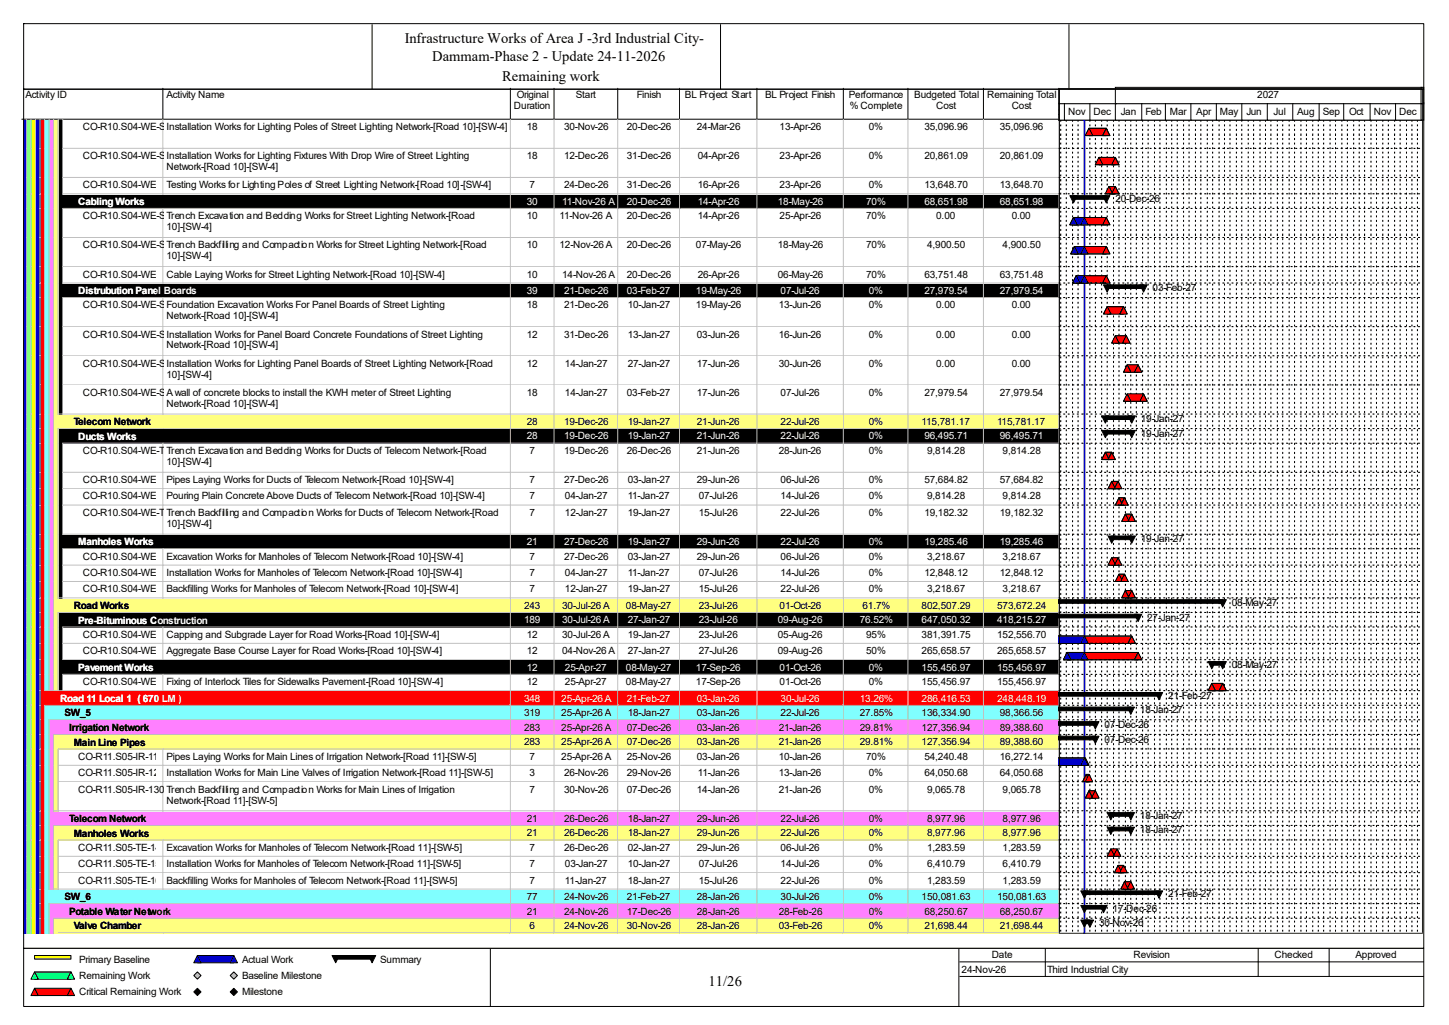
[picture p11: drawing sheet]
<svg xmlns="http://www.w3.org/2000/svg" width="420mm" height="297mm" viewBox="0 0 420 297" stroke-linecap="round" stroke-linejoin="round" font-family="sans-serif">
<defs><g id="words">
<g font-size="4.2">
<text x="117.3" y="12.4">Infrastructure Works of Area J -3rd Industrial City-</text>
<text x="125.3" y="17.7">Dammam-Phase 2 - Update 24-11-2026</text>
<text x="145.5" y="23.5">Remaining work</text>
<text x="205.4" y="285.6">11/26</text>
</g>
<g font-size="2.9">
<text x="7.4" y="28.4">Activity ID</text>
<text x="48.3" y="28.4">Activity Name</text>
<text x="149.8" y="28.4">Original</text>
<text x="166.9" y="28.4">Start</text>
<text x="184.6" y="28.4">Finish</text>
<text x="198.5" y="28.4">BL Project Start</text>
<text x="221.8" y="28.4">BL Project Finish</text>
<text x="246" y="28.4">Performance</text>
<text x="265" y="28.4">Budgeted Total</text>
<text x="286.1" y="28.4">Remaining Total</text>
<text x="364.4" y="28.4">2027</text>
<text x="149" y="31.6">Duration</text>
<text x="246.3" y="31.6">% Complete</text>
<text x="271.4" y="31.6">Cost</text>
<text x="293.2" y="31.6">Cost</text>
<text x="302.7" y="33.2">Oct</text>
<text x="309.6" y="33.2">Nov</text>
<text x="316.9" y="33.2">Dec</text>
<text x="324.9" y="33.2">Jan</text>
<text x="332" y="33.2">Feb</text>
<text x="339.1" y="33.2">Mar</text>
<text x="346.8" y="33.2">Apr</text>
<text x="353.6" y="33.2">May</text>
<text x="361.3" y="33.2">Jun</text>
<text x="369.1" y="33.2">Jul</text>
<text x="376" y="33.2">Aug</text>
<text x="383.4" y="33.2">Sep</text>
<text x="391" y="33.2">Oct</text>
<text x="398.2" y="33.2">Nov</text>
<text x="405.6" y="33.2">Dec</text>
<text x="24" y="37.7">CO-R10.S04-WE-SL-120</text>
<text x="48.3" y="37.7">Installation Works for Lighting Poles of Street Lighting Network-[Road 10]-[SW-4]</text>
<text x="152.7" y="37.7">18</text>
<text x="163.5" y="37.7">30-Nov-26</text>
<text x="181.7" y="37.7">20-Dec-26</text>
<text x="202" y="37.7">24-Mar-26</text>
<text x="226" y="37.7">13-Apr-26</text>
<text x="251.8" y="37.7">0%</text>
<text x="267.9" y="37.7">35,096.96</text>
<text x="289.8" y="37.7">35,096.96</text>
<text x="24" y="46.1">CO-R10.S04-WE-SL-130</text>
<text x="48.3" y="46.1">Installation Works for Lighting Fixtures With Drop Wire of Street Lighting</text>
<text x="152.7" y="46.1">18</text>
<text x="163.5" y="46.1">12-Dec-26</text>
<text x="181.7" y="46.1">31-Dec-26</text>
<text x="202.3" y="46.1">04-Apr-26</text>
<text x="226" y="46.1">23-Apr-26</text>
<text x="251.8" y="46.1">0%</text>
<text x="267.9" y="46.1">20,861.09</text>
<text x="289.8" y="46.1">20,861.09</text>
<text x="48.3" y="49.3">Network-[Road 10]-[SW-4]</text>
<text x="24" y="54.6">CO-R10.S04-WE-SL-200</text>
<text x="48.3" y="54.6">Testing Works for Lighting Poles of Street Lighting Network-[Road 10]-[SW-4]</text>
<text x="153.5" y="54.6">7</text>
<text x="163.5" y="54.6">24-Dec-26</text>
<text x="181.7" y="54.6">31-Dec-26</text>
<text x="202.3" y="54.6">16-Apr-26</text>
<text x="226" y="54.6">23-Apr-26</text>
<text x="251.8" y="54.6">0%</text>
<text x="267.9" y="54.6">13,648.70</text>
<text x="289.8" y="54.6">13,648.70</text>
<text x="323.3" y="58.5">20-Dec-26</text>
<text x="24" y="63.5">CO-R10.S04-WE-SL-140</text>
<text x="48.3" y="63.5">Trench Excavation and Bedding Works for Street Lighting Network-[Road</text>
<text x="152.7" y="63.5">10</text>
<text x="162.2" y="63.5">11-Nov-26 A</text>
<text x="181.7" y="63.5">20-Dec-26</text>
<text x="202.3" y="63.5">14-Apr-26</text>
<text x="226" y="63.5">25-Apr-26</text>
<text x="251" y="63.5">70%</text>
<text x="271.4" y="63.5">0.00</text>
<text x="293.2" y="63.5">0.00</text>
<text x="24" y="72">CO-R10.S04-WE-SL-160</text>
<text x="48.3" y="66.7">10]-[SW-4]</text>
<text x="48.3" y="72">Trench Backfilling and Compaction Works for Street Lighting Network-[Road</text>
<text x="152.7" y="72">10</text>
<text x="162.2" y="72">12-Nov-26 A</text>
<text x="181.7" y="72">20-Dec-26</text>
<text x="201.7" y="72">07-May-26</text>
<text x="225.5" y="72">18-May-26</text>
<text x="251" y="72">70%</text>
<text x="268.7" y="72">4,900.50</text>
<text x="290.6" y="72">4,900.50</text>
<text x="48.3" y="75.1">10]-[SW-4]</text>
<text x="24" y="80.4">CO-R10.S04-WE-SL-150</text>
<text x="48.3" y="80.4">Cable Laying Works for Street Lighting Network-[Road 10]-[SW-4]</text>
<text x="152.7" y="80.4">10</text>
<text x="162.9" y="80.4">14-Nov-26 A</text>
<text x="181.7" y="80.4">20-Dec-26</text>
<text x="202.3" y="80.4">26-Apr-26</text>
<text x="225.5" y="80.4">06-May-26</text>
<text x="251" y="80.4">70%</text>
<text x="267.9" y="80.4">63,751.48</text>
<text x="289.8" y="80.4">63,751.48</text>
<text x="24" y="89.4">CO-R10.S04-WE-SL-170</text>
<text x="48.3" y="89.4">Foundation Excavation Works For Panel Boards of Street Lighting</text>
<text x="152.7" y="89.4">18</text>
<text x="163.5" y="89.4">21-Dec-26</text>
<text x="181.9" y="89.4">10-Jan-27</text>
<text x="201.7" y="89.4">19-May-26</text>
<text x="225.7" y="89.4">13-Jun-26</text>
<text x="251.8" y="89.4">0%</text>
<text x="271.4" y="89.4">0.00</text>
<text x="293.2" y="89.4">0.00</text>
<text x="334.1" y="84.4">03-Feb-27</text>
<text x="48.3" y="92.5">Network-[Road 10]-[SW-4]</text>
<text x="24" y="97.8">CO-R10.S04-WE-SL-180</text>
<text x="48.3" y="97.8">Installation Works for Panel Board Concrete Foundations of Street Lighting</text>
<text x="48.3" y="101">Network-[Road 10]-[SW-4]</text>
<text x="152.7" y="97.8">12</text>
<text x="163.5" y="97.8">31-Dec-26</text>
<text x="181.9" y="97.8">13-Jan-27</text>
<text x="202" y="97.8">03-Jun-26</text>
<text x="225.7" y="97.8">16-Jun-26</text>
<text x="251.8" y="97.8">0%</text>
<text x="271.4" y="97.8">0.00</text>
<text x="293.2" y="97.8">0.00</text>
<text x="24" y="106.3">CO-R10.S04-WE-SL-190</text>
<text x="48.3" y="106.3">Installation Works for Lighting Panel Boards of Street Lighting Network-[Road</text>
<text x="152.7" y="106.3">12</text>
<text x="163.7" y="106.3">14-Jan-27</text>
<text x="181.9" y="106.3">27-Jan-27</text>
<text x="202" y="106.3">17-Jun-26</text>
<text x="225.7" y="106.3">30-Jun-26</text>
<text x="251.8" y="106.3">0%</text>
<text x="271.4" y="106.3">0.00</text>
<text x="293.2" y="106.3">0.00</text>
<text x="48.3" y="109.4">10]-[SW-4]</text>
<text x="24" y="114.7">CO-R10.S04-WE-SL-220</text>
<text x="48.3" y="114.7">A wall of concrete blocks to install the KWH meter of Street Lighting</text>
<text x="48.3" y="117.9">Network-[Road 10]-[SW-4]</text>
<text x="152.7" y="114.7">18</text>
<text x="163.7" y="114.7">14-Jan-27</text>
<text x="181.7" y="114.7">03-Feb-27</text>
<text x="202" y="114.7">17-Jun-26</text>
<text x="226.2" y="114.7">07-Jul-26</text>
<text x="251.8" y="114.7">0%</text>
<text x="267.9" y="114.7">27,979.54</text>
<text x="289.8" y="114.7">27,979.54</text>
<text x="21.4" y="123.2">Telecom Network</text>
<text x="152.7" y="123.1">28</text>
<text x="163.5" y="123.1">19-Dec-26</text>
<text x="181.9" y="123.1">19-Jan-27</text>
<text x="202" y="123.1">21-Jun-26</text>
<text x="226.2" y="123.1">22-Jul-26</text>
<text x="251.8" y="123.1">0%</text>
<text x="267.1" y="123.1">115,781.17</text>
<text x="289" y="123.1">115,781.17</text>
<text x="330.7" y="122.3">19-Jan-27</text>
<text x="24" y="131.6">CO-R10.S04-WE-TE-100</text>
<text x="48.3" y="131.6">Trench Excavation and Bedding Works for Ducts of Telecom Network-[Road</text>
<text x="153.5" y="131.6">7</text>
<text x="163.5" y="131.6">19-Dec-26</text>
<text x="181.7" y="131.6">26-Dec-26</text>
<text x="202" y="131.6">21-Jun-26</text>
<text x="225.7" y="131.6">28-Jun-26</text>
<text x="251.8" y="131.6">0%</text>
<text x="268.7" y="131.6">9,814.28</text>
<text x="290.6" y="131.6">9,814.28</text>
<text x="330.7" y="126.6">19-Jan-27</text>
<text x="48.3" y="134.7">10]-[SW-4]</text>
<text x="24" y="140">CO-R10.S04-WE-TE-110</text>
<text x="48.3" y="140">Pipes Laying Works for Ducts of Telecom Network-[Road 10]-[SW-4]</text>
<text x="153.5" y="140">7</text>
<text x="163.5" y="140">27-Dec-26</text>
<text x="181.9" y="140">03-Jan-27</text>
<text x="202" y="140">29-Jun-26</text>
<text x="226.2" y="140">06-Jul-26</text>
<text x="251.8" y="140">0%</text>
<text x="267.9" y="140">57,684.82</text>
<text x="289.8" y="140">57,684.82</text>
<text x="24" y="144.7">CO-R10.S04-WE-TE-120</text>
<text x="24" y="149.5">CO-R10.S04-WE-TE-130</text>
<text x="48.3" y="144.7">Pouring Plain Concrete Above Ducts of Telecom Network-[Road 10]-[SW-4]</text>
<text x="48.3" y="149.5">Trench Backfilling and Compaction Works for Ducts of Telecom Network-[Road</text>
<text x="153.5" y="144.7">7</text>
<text x="153.5" y="149.5">7</text>
<text x="163.7" y="144.7">04-Jan-27</text>
<text x="163.7" y="149.5">12-Jan-27</text>
<text x="181.9" y="144.7">11-Jan-27</text>
<text x="181.9" y="149.5">19-Jan-27</text>
<text x="202.5" y="144.7">07-Jul-26</text>
<text x="202.5" y="149.5">15-Jul-26</text>
<text x="226.2" y="144.7">14-Jul-26</text>
<text x="226.2" y="149.5">22-Jul-26</text>
<text x="251.8" y="144.7">0%</text>
<text x="251.8" y="149.5">0%</text>
<text x="267.9" y="149.5">19,182.32</text>
<text x="268.7" y="144.7">9,814.28</text>
<text x="289.8" y="149.5">19,182.32</text>
<text x="290.6" y="144.7">9,814.28</text>
<text x="48.3" y="152.7">10]-[SW-4]</text>
<text x="330.7" y="157.1">19-Jan-27</text>
<text x="24" y="162.2">CO-R10.S04-WE-TE-140</text>
<text x="24" y="166.9">CO-R10.S04-WE-TE-150</text>
<text x="48.3" y="162.2">Excavation Works for Manholes of Telecom Network-[Road 10]-[SW-4]</text>
<text x="48.3" y="166.9">Installation Works for Manholes of Telecom Network-[Road 10]-[SW-4]</text>
<text x="153.5" y="162.2">7</text>
<text x="153.5" y="166.9">7</text>
<text x="163.5" y="162.2">27-Dec-26</text>
<text x="163.7" y="166.9">04-Jan-27</text>
<text x="181.9" y="162.2">03-Jan-27</text>
<text x="181.9" y="166.9">11-Jan-27</text>
<text x="202" y="162.2">29-Jun-26</text>
<text x="202.5" y="166.9">07-Jul-26</text>
<text x="226.2" y="162.2">06-Jul-26</text>
<text x="226.2" y="166.9">14-Jul-26</text>
<text x="251.8" y="162.2">0%</text>
<text x="251.8" y="166.9">0%</text>
<text x="267.9" y="166.9">12,848.12</text>
<text x="268.7" y="162.2">3,218.67</text>
<text x="289.8" y="166.9">12,848.12</text>
<text x="290.6" y="162.2">3,218.67</text>
<text x="24" y="171.7">CO-R10.S04-WE-TE-160</text>
<text x="48.3" y="171.7">Backfilling Works for Manholes of Telecom Network-[Road 10]-[SW-4]</text>
<text x="153.5" y="171.7">7</text>
<text x="163.7" y="171.7">12-Jan-27</text>
<text x="181.9" y="171.7">19-Jan-27</text>
<text x="202.5" y="171.7">15-Jul-26</text>
<text x="226.2" y="171.7">22-Jul-26</text>
<text x="251.8" y="171.7">0%</text>
<text x="268.7" y="171.7">3,218.67</text>
<text x="290.6" y="171.7">3,218.67</text>
<text x="21.4" y="176.5">Road Works</text>
<text x="151.9" y="176.4">243</text>
<text x="162.9" y="176.4">30-Jul-26 A</text>
<text x="181.4" y="176.4">08-May-27</text>
<text x="202.5" y="176.4">23-Jul-26</text>
<text x="226" y="176.4">01-Oct-26</text>
<text x="250" y="176.4">61.7%</text>
<text x="267.1" y="176.4">802,507.29</text>
<text x="289" y="176.4">573,672.24</text>
<text x="332.5" y="179.8">27-Jan-27</text>
<text x="357" y="175.6">08-May-27</text>
<text x="24" y="184.8">CO-R10.S04-WE-RD-100</text>
<text x="48.3" y="184.8">Capping and Subgrade Layer for Road Works-[Road 10]-[SW-4]</text>
<text x="152.7" y="184.8">12</text>
<text x="162.9" y="184.8">30-Jul-26 A</text>
<text x="181.9" y="184.8">19-Jan-27</text>
<text x="202.5" y="184.8">23-Jul-26</text>
<text x="225.5" y="184.8">05-Aug-26</text>
<text x="251" y="184.8">95%</text>
<text x="267.1" y="184.8">381,391.75</text>
<text x="289" y="184.8">152,556.70</text>
<text x="24" y="189.6">CO-R10.S04-WE-RD-110</text>
<text x="48.3" y="189.6">Aggregate Base Course Layer for Road Works-[Road 10]-[SW-4]</text>
<text x="152.7" y="189.6">12</text>
<text x="162.9" y="189.6">04-Nov-26 A</text>
<text x="181.9" y="189.6">27-Jan-27</text>
<text x="202.5" y="189.6">27-Jul-26</text>
<text x="225.5" y="189.6">09-Aug-26</text>
<text x="251" y="189.6">50%</text>
<text x="267.1" y="189.6">265,658.57</text>
<text x="289" y="189.6">265,658.57</text>
<text x="357" y="193.5">08-May-27</text>
<text x="24" y="198.5">CO-R10.S04-WE-RD-130</text>
<text x="48.3" y="198.5">Fixing of Interlock Tiles for Sidewalks Pavement-[Road 10]-[SW-4]</text>
<text x="152.7" y="198.5">12</text>
<text x="163.7" y="198.5">25-Apr-27</text>
<text x="181.4" y="198.5">08-May-27</text>
<text x="201.7" y="198.5">17-Sep-26</text>
<text x="226" y="198.5">01-Oct-26</text>
<text x="251.8" y="198.5">0%</text>
<text x="267.1" y="198.5">155,456.97</text>
<text x="289" y="198.5">155,456.97</text>
<text x="338.6" y="202.5">21-Feb-27</text>
<text x="18.7" y="207.6">SW_5</text>
<text x="151.9" y="207.5">319</text>
<text x="162.7" y="207.5">25-Apr-26 A</text>
<text x="181.9" y="207.5">18-Jan-27</text>
<text x="202" y="207.5">03-Jan-26</text>
<text x="226.2" y="207.5">22-Jul-26</text>
<text x="249.2" y="207.5">27.85%</text>
<text x="267.1" y="207.5">136,334.90</text>
<text x="289.8" y="207.5">98,366.56</text>
<text x="330.4" y="206.7">18-Jan-27</text>
<text x="20" y="211.8">Irrigation Network</text>
<text x="151.9" y="211.8">283</text>
<text x="151.9" y="215.9">283</text>
<text x="162.7" y="211.8">25-Apr-26 A</text>
<text x="162.7" y="215.9">25-Apr-26 A</text>
<text x="181.7" y="211.8">07-Dec-26</text>
<text x="181.7" y="215.9">07-Dec-26</text>
<text x="202" y="211.8">03-Jan-26</text>
<text x="202" y="215.9">03-Jan-26</text>
<text x="225.7" y="211.8">21-Jan-26</text>
<text x="225.7" y="215.9">21-Jan-26</text>
<text x="249.2" y="211.8">29.81%</text>
<text x="249.2" y="215.9">29.81%</text>
<text x="267.1" y="211.8">127,356.94</text>
<text x="267.1" y="215.9">127,356.94</text>
<text x="289.8" y="211.8">89,388.60</text>
<text x="289.8" y="215.9">89,388.60</text>
<text x="320.1" y="210.9">07-Dec-26</text>
<text x="320.1" y="215.2">07-Dec-26</text>
<text x="21.4" y="216">Main Line Pipes</text>
<text x="22.7" y="220.2">CO-R11.S05-IR-110</text>
<text x="48.3" y="220.2">Pipes Laying Works for Main Lines of Irrigation Network-[Road 11]-[SW-5]</text>
<text x="153.5" y="220.2">7</text>
<text x="162.7" y="220.2">25-Apr-26 A</text>
<text x="181.7" y="220.2">25-Nov-26</text>
<text x="202" y="220.2">03-Jan-26</text>
<text x="225.7" y="220.2">10-Jan-26</text>
<text x="251" y="220.2">70%</text>
<text x="267.9" y="220.2">54,240.48</text>
<text x="289.8" y="220.2">16,272.14</text>
<text x="22.7" y="224.9">CO-R11.S05-IR-120</text>
<text x="48.3" y="224.9">Installation Works for Main Line Valves of Irrigation Network-[Road 11]-[SW-5]</text>
<text x="153.5" y="224.9">3</text>
<text x="163.5" y="224.9">26-Nov-26</text>
<text x="181.7" y="224.9">29-Nov-26</text>
<text x="202.3" y="224.9">11-Jan-26</text>
<text x="225.7" y="224.9">13-Jan-26</text>
<text x="251.8" y="224.9">0%</text>
<text x="267.9" y="224.9">64,050.68</text>
<text x="289.8" y="224.9">64,050.68</text>
<text x="22.7" y="229.7">CO-R11.S05-IR-130</text>
<text x="48.3" y="229.7">Trench Backfilling and Compaction Works for Main Lines of Irrigation</text>
<text x="48.3" y="232.8">Network-[Road 11]-[SW-5]</text>
<text x="153.5" y="229.7">7</text>
<text x="163.5" y="229.7">30-Nov-26</text>
<text x="181.7" y="229.7">07-Dec-26</text>
<text x="202" y="229.7">14-Jan-26</text>
<text x="225.7" y="229.7">21-Jan-26</text>
<text x="251.8" y="229.7">0%</text>
<text x="268.7" y="229.7">9,065.78</text>
<text x="290.6" y="229.7">9,065.78</text>
<text x="20" y="238.2">Telecom Network</text>
<text x="152.7" y="238.1">21</text>
<text x="163.5" y="238.1">26-Dec-26</text>
<text x="181.9" y="238.1">18-Jan-27</text>
<text x="202" y="238.1">29-Jun-26</text>
<text x="226.2" y="238.1">22-Jul-26</text>
<text x="251.8" y="238.1">0%</text>
<text x="268.7" y="238.1">8,977.96</text>
<text x="290.6" y="238.1">8,977.96</text>
<text x="330.4" y="237.3">18-Jan-27</text>
<text x="21.4" y="242.4">Manholes Works</text>
<text x="152.7" y="242.3">21</text>
<text x="163.5" y="242.3">26-Dec-26</text>
<text x="181.9" y="242.3">18-Jan-27</text>
<text x="202" y="242.3">29-Jun-26</text>
<text x="226.2" y="242.3">22-Jul-26</text>
<text x="251.8" y="242.3">0%</text>
<text x="268.7" y="242.3">8,977.96</text>
<text x="290.6" y="242.3">8,977.96</text>
<text x="330.4" y="241.5">18-Jan-27</text>
<text x="22.7" y="246.5">CO-R11.S05-TE-140</text>
<text x="22.7" y="251.3">CO-R11.S05-TE-150</text>
<text x="48.3" y="246.5">Excavation Works for Manholes of Telecom Network-[Road 11]-[SW-5]</text>
<text x="48.3" y="251.3">Installation Works for Manholes of Telecom Network-[Road 11]-[SW-5]</text>
<text x="153.5" y="246.5">7</text>
<text x="153.5" y="251.3">7</text>
<text x="163.5" y="246.5">26-Dec-26</text>
<text x="163.7" y="251.3">03-Jan-27</text>
<text x="181.9" y="246.5">02-Jan-27</text>
<text x="181.9" y="251.3">10-Jan-27</text>
<text x="202" y="246.5">29-Jun-26</text>
<text x="202.5" y="251.3">07-Jul-26</text>
<text x="226.2" y="246.5">06-Jul-26</text>
<text x="226.2" y="251.3">14-Jul-26</text>
<text x="251.8" y="246.5">0%</text>
<text x="251.8" y="251.3">0%</text>
<text x="268.7" y="246.5">1,283.59</text>
<text x="268.7" y="251.3">6,410.79</text>
<text x="290.6" y="246.5">1,283.59</text>
<text x="290.6" y="251.3">6,410.79</text>
<text x="22.7" y="256">CO-R11.S05-TE-160</text>
<text x="48.3" y="256">Backfilling Works for Manholes of Telecom Network-[Road 11]-[SW-5]</text>
<text x="153.5" y="256">7</text>
<text x="163.7" y="256">11-Jan-27</text>
<text x="181.9" y="256">18-Jan-27</text>
<text x="202.5" y="256">15-Jul-26</text>
<text x="226.2" y="256">22-Jul-26</text>
<text x="251.8" y="256">0%</text>
<text x="268.7" y="256">1,283.59</text>
<text x="290.6" y="256">1,283.59</text>
<text x="18.7" y="260.9">SW_6</text>
<text x="152.7" y="260.8">77</text>
<text x="163.5" y="260.8">24-Nov-26</text>
<text x="181.7" y="260.8">21-Feb-27</text>
<text x="202" y="260.8">28-Jan-26</text>
<text x="226.2" y="260.8">30-Jul-26</text>
<text x="251.8" y="260.8">0%</text>
<text x="267.1" y="260.8">150,081.63</text>
<text x="289" y="260.8">150,081.63</text>
<text x="338.6" y="260">21-Feb-27</text>
<text x="20" y="265.1">Potable Water Network</text>
<text x="21.4" y="269.3">Valve Chamber</text>
<text x="152.7" y="265">21</text>
<text x="153.5" y="269.2">6</text>
<text x="163.5" y="265">24-Nov-26</text>
<text x="163.5" y="269.2">24-Nov-26</text>
<text x="181.7" y="265">17-Dec-26</text>
<text x="181.7" y="269.2">30-Nov-26</text>
<text x="202" y="265">28-Jan-26</text>
<text x="202" y="269.2">28-Jan-26</text>
<text x="225.7" y="265">28-Feb-26</text>
<text x="225.7" y="269.2">03-Feb-26</text>
<text x="251.8" y="265">0%</text>
<text x="251.8" y="269.2">0%</text>
<text x="267.9" y="265">68,250.67</text>
<text x="267.9" y="269.2">21,698.44</text>
<text x="289.8" y="265">68,250.67</text>
<text x="289.8" y="269.2">21,698.44</text>
<text x="318.6" y="268.4">30-Nov-26</text>
<text x="322.5" y="264.2">17-Dec-26</text>
<text x="22.9" y="279">Primary Baseline</text>
<text x="70.1" y="279">Actual Work</text>
<text x="110.2" y="279">Summary</text>
<text x="278.7" y="281.9">24-Nov-26</text>
<text x="287.4" y="277.7">Date</text>
<text x="303.5" y="281.9">Third Industrial City</text>
<text x="328.5" y="277.7">Revision</text>
<text x="369.4" y="277.7">Checked</text>
<text x="392.9" y="277.7">Approved</text>
<text x="22.9" y="283.7">Remaining Work</text>
<text x="70.1" y="283.7">Baseline Milestone</text>
<text x="22.9" y="288.5">Critical Remaining Work</text>
<text x="70.1" y="288.5">Milestone</text>
</g>
<g font-size="2.9" fill="#fff">
<text x="22.7" y="59.4">Cabling Works</text>
<text x="152.7" y="59.3">30</text>
<text x="162.9" y="59.3">11-Nov-26 A</text>
<text x="181.7" y="59.3">20-Dec-26</text>
<text x="202.3" y="59.3">14-Apr-26</text>
<text x="225.5" y="59.3">18-May-26</text>
<text x="251" y="59.3">70%</text>
<text x="267.9" y="59.3">68,651.98</text>
<text x="289.8" y="59.3">68,651.98</text>
<text x="22.7" y="85.3">Distrubution Panel Boards</text>
<text x="152.7" y="85.2">39</text>
<text x="163.5" y="85.2">21-Dec-26</text>
<text x="181.7" y="85.2">03-Feb-27</text>
<text x="201.7" y="85.2">19-May-26</text>
<text x="226.2" y="85.2">07-Jul-26</text>
<text x="251.8" y="85.2">0%</text>
<text x="267.9" y="85.2">27,979.54</text>
<text x="289.8" y="85.2">27,979.54</text>
<text x="22.7" y="127.4">Ducts Works</text>
<text x="152.7" y="127.3">28</text>
<text x="163.5" y="127.3">19-Dec-26</text>
<text x="181.9" y="127.3">19-Jan-27</text>
<text x="202" y="127.3">21-Jun-26</text>
<text x="226.2" y="127.3">22-Jul-26</text>
<text x="251.8" y="127.3">0%</text>
<text x="267.9" y="127.3">96,495.71</text>
<text x="289.8" y="127.3">96,495.71</text>
<text x="22.7" y="158">Manholes Works</text>
<text x="152.7" y="157.9">21</text>
<text x="163.5" y="157.9">27-Dec-26</text>
<text x="181.9" y="157.9">19-Jan-27</text>
<text x="202" y="157.9">29-Jun-26</text>
<text x="226.2" y="157.9">22-Jul-26</text>
<text x="251.8" y="157.9">0%</text>
<text x="267.9" y="157.9">19,285.46</text>
<text x="289.8" y="157.9">19,285.46</text>
<text x="22.7" y="180.7">Pre-Bituminous Construction</text>
<text x="151.9" y="180.6">189</text>
<text x="162.9" y="180.6">30-Jul-26 A</text>
<text x="181.9" y="180.6">27-Jan-27</text>
<text x="202.5" y="180.6">23-Jul-26</text>
<text x="225.5" y="180.6">09-Aug-26</text>
<text x="249.2" y="180.6">76.52%</text>
<text x="267.1" y="180.6">647,050.32</text>
<text x="289" y="180.6">418,215.27</text>
<text x="22.7" y="194.4">Pavement Works</text>
<text x="152.7" y="194.3">12</text>
<text x="163.7" y="194.3">25-Apr-27</text>
<text x="181.4" y="194.3">08-May-27</text>
<text x="201.7" y="194.3">17-Sep-26</text>
<text x="226" y="194.3">01-Oct-26</text>
<text x="251.8" y="194.3">0%</text>
<text x="267.1" y="194.3">155,456.97</text>
<text x="289" y="194.3">155,456.97</text>
<text x="17.4" y="203.4">Road 11 Local 1 ( 670 LM )</text>
<text x="151.9" y="203.3">348</text>
<text x="162.7" y="203.3">25-Apr-26 A</text>
<text x="181.7" y="203.3">21-Feb-27</text>
<text x="202" y="203.3">03-Jan-26</text>
<text x="226.2" y="203.3">30-Jul-26</text>
<text x="249.2" y="203.3">13.26%</text>
<text x="267.1" y="203.3">286,416.53</text>
<text x="289" y="203.3">248,448.19</text>
</g>
</g></defs>
<path d="M47.2 25.6v8.9h-40.9" fill="none" stroke="#000" stroke-width=".29"/>
<path d="M47.5 25.6h100.7v9.2h-100.7z" fill="#fff"/>
<path d="M147.9 25.6v8.9h-100.7" fill="none" stroke="#000" stroke-width=".29"/>
<path d="M148.2 25.6h12.7v9.2h-12.7z" fill="#fff"/>
<path d="M160.6 25.6v8.9h-12.7" fill="none" stroke="#000" stroke-width=".29"/>
<path d="M160.9 25.6h18.4v9.2h-18.4z" fill="#fff"/>
<path d="M179 25.6v8.9h-18.4" fill="none" stroke="#000" stroke-width=".29"/>
<path d="M179.3 25.6h17.9v9.2h-17.9z" fill="#fff"/>
<path d="M197 25.6v8.9h-18" fill="none" stroke="#000" stroke-width=".29"/>
<path d="M197.2 25.6h22.5v9.2h-22.5z" fill="#fff"/>
<path d="M219.4 25.6v8.9h-22.4" fill="none" stroke="#000" stroke-width=".29"/>
<path d="M219.7 25.6h25v9.2h-25z" fill="#fff"/>
<path d="M244.4 25.6v8.9h-25" fill="none" stroke="#000" stroke-width=".29"/>
<path d="M244.7 25.6h18.7v9.2h-18.7z" fill="#fff"/>
<path d="M263.2 25.6v8.9h-18.8" fill="none" stroke="#000" stroke-width=".29"/>
<path d="M263.4 25.6h21.9v9.2h-21.9z" fill="#fff"/>
<path d="M285 25.6v8.9h-21.8" fill="none" stroke="#000" stroke-width=".29"/>
<path d="M285.3 25.6h21.9v9.2h-21.9z" fill="#fff"/>
<path d="M306.9 25.6v8.9h-21.9" fill="none" stroke="#000" stroke-width=".29"/>
<path d="M6.6 34.8h1.3v8.5h-1.3z" fill="#00f"/>
<path d="M7.6 34.5v8.7" fill="none" stroke="#c0c0c0" stroke-width=".29"/>
<path d="M7.9 34.8h1.3v8.5h-1.3z" fill="#80ff80"/>
<path d="M9 34.5v8.7" fill="none" stroke="#c0c0c0" stroke-width=".29"/>
<path d="M9.2 34.8h1.3v8.5h-1.3z" fill="#ff0"/>
<path d="M10.3 34.5v8.7" fill="none" stroke="#c0c0c0" stroke-width=".29"/>
<path d="M10.5 34.8h1.4v8.5h-1.4z" fill="#00f"/>
<path d="M11.6 34.5v8.7" fill="none" stroke="#c0c0c0" stroke-width=".29"/>
<path d="M11.9 34.8h1.3v8.5h-1.3z" fill="#f00"/>
<path d="M12.9 34.5v8.7" fill="none" stroke="#c0c0c0" stroke-width=".29"/>
<path d="M13.2 34.8h1.3v8.5h-1.3z" fill="#80ffff"/>
<path d="M14.2 34.5v8.7" fill="none" stroke="#c0c0c0" stroke-width=".29"/>
<path d="M14.5 34.8h1.3v8.5h-1.3z" fill="#ff80ff"/>
<path d="M15.6 34.5v8.7" fill="none" stroke="#c0c0c0" stroke-width=".29"/>
<path d="M15.8 34.8h1.3v8.5h-1.3z" fill="#ffff80"/>
<path d="M16.9 34.5v8.7M18.2 34.5v8.7" fill="none" stroke="#c0c0c0" stroke-width=".29"/>
<path d="M17.1 34.8h1.4v8.5h-1.4z" fill="#000"/>
<path d="M18.5 34.8h29v8.5h-29z" fill="#fff"/>
<path d="M47.2 34.5v8.7M18.2 43h29.3" fill="none" stroke="#c0c0c0" stroke-width=".29"/>
<path d="M47.5 34.8h100.7v8.5h-100.7z" fill="#fff"/>
<path d="M147.9 34.5v8.5h-100.4" fill="none" stroke="#c0c0c0" stroke-width=".29"/>
<path d="M148.2 34.8h12.7v8.5h-12.7z" fill="#fff"/>
<path d="M160.6 34.5v8.5h-12.4" fill="none" stroke="#c0c0c0" stroke-width=".29"/>
<path d="M160.9 34.8h18.4v8.5h-18.4z" fill="#fff"/>
<path d="M179 34.5v8.5h-18.1" fill="none" stroke="#c0c0c0" stroke-width=".29"/>
<path d="M179.3 34.8h17.9v8.5h-17.9z" fill="#fff"/>
<path d="M197 34.5v8.5h-17.7" fill="none" stroke="#c0c0c0" stroke-width=".29"/>
<path d="M197.2 34.8h22.5v8.5h-22.5z" fill="#fff"/>
<path d="M219.4 34.5v8.5h-22.2" fill="none" stroke="#c0c0c0" stroke-width=".29"/>
<path d="M219.7 34.8h25v8.5h-25z" fill="#fff"/>
<path d="M244.4 34.5v8.5h-24.7" fill="none" stroke="#c0c0c0" stroke-width=".29"/>
<path d="M244.7 34.8h18.7v8.5h-18.7z" fill="#fff"/>
<path d="M263.2 34.5v8.5h-18.5" fill="none" stroke="#c0c0c0" stroke-width=".29"/>
<path d="M263.4 34.8h21.9v8.5h-21.9z" fill="#fff"/>
<path d="M285 34.5v8.5h-21.6" fill="none" stroke="#c0c0c0" stroke-width=".29"/>
<path d="M285.3 34.8h21.9v8.5h-21.9z" fill="#fff"/>
<path d="M306.9 34.5v8.5h-21.6" fill="none" stroke="#c0c0c0" stroke-width=".29"/>
<path d="M6.6 43.3h1.3v8.4h-1.3z" fill="#00f"/>
<path d="M7.6 43v8.7" fill="none" stroke="#c0c0c0" stroke-width=".29"/>
<path d="M7.9 43.3h1.3v8.4h-1.3z" fill="#80ff80"/>
<path d="M9 43v8.7" fill="none" stroke="#c0c0c0" stroke-width=".29"/>
<path d="M9.2 43.3h1.3v8.4h-1.3z" fill="#ff0"/>
<path d="M10.3 43v8.7" fill="none" stroke="#c0c0c0" stroke-width=".29"/>
<path d="M10.5 43.3h1.4v8.4h-1.4z" fill="#00f"/>
<path d="M11.6 43v8.7" fill="none" stroke="#c0c0c0" stroke-width=".29"/>
<path d="M11.9 43.3h1.3v8.4h-1.3z" fill="#f00"/>
<path d="M12.9 43v8.7" fill="none" stroke="#c0c0c0" stroke-width=".29"/>
<path d="M13.2 43.3h1.3v8.4h-1.3z" fill="#80ffff"/>
<path d="M14.2 43v8.7" fill="none" stroke="#c0c0c0" stroke-width=".29"/>
<path d="M14.5 43.3h1.3v8.4h-1.3z" fill="#ff80ff"/>
<path d="M15.6 43v8.7" fill="none" stroke="#c0c0c0" stroke-width=".29"/>
<path d="M15.8 43.3h1.3v8.4h-1.3z" fill="#ffff80"/>
<path d="M16.9 43v8.7M18.2 43v8.7" fill="none" stroke="#c0c0c0" stroke-width=".29"/>
<path d="M17.1 43.3h1.4v8.4h-1.4z" fill="#000"/>
<path d="M18.5 43.3h29v8.4h-29z" fill="#fff"/>
<path d="M18.2 51.4h29.3M47.2 43v8.7" fill="none" stroke="#c0c0c0" stroke-width=".29"/>
<path d="M47.5 43.3h100.7v8.4h-100.7z" fill="#fff"/>
<path d="M147.9 43v8.4h-100.4" fill="none" stroke="#c0c0c0" stroke-width=".29"/>
<path d="M148.2 43.3h12.7v8.4h-12.7z" fill="#fff"/>
<path d="M160.6 43v8.4h-12.4" fill="none" stroke="#c0c0c0" stroke-width=".29"/>
<path d="M160.9 43.3h18.4v8.4h-18.4z" fill="#fff"/>
<path d="M179 43v8.4h-18.1" fill="none" stroke="#c0c0c0" stroke-width=".29"/>
<path d="M179.3 43.3h17.9v8.4h-17.9z" fill="#fff"/>
<path d="M197 43v8.4h-17.7" fill="none" stroke="#c0c0c0" stroke-width=".29"/>
<path d="M197.2 43.3h22.5v8.4h-22.5z" fill="#fff"/>
<path d="M219.4 43v8.4h-22.2" fill="none" stroke="#c0c0c0" stroke-width=".29"/>
<path d="M219.7 43.3h25v8.4h-25z" fill="#fff"/>
<path d="M244.4 43v8.4h-24.7" fill="none" stroke="#c0c0c0" stroke-width=".29"/>
<path d="M244.7 43.3h18.7v8.4h-18.7z" fill="#fff"/>
<path d="M263.2 43v8.4h-18.5" fill="none" stroke="#c0c0c0" stroke-width=".29"/>
<path d="M263.4 43.3h21.9v8.4h-21.9z" fill="#fff"/>
<path d="M285 43v8.4h-21.6" fill="none" stroke="#c0c0c0" stroke-width=".29"/>
<path d="M285.3 43.3h21.9v8.4h-21.9z" fill="#fff"/>
<path d="M306.9 43v8.4h-21.6" fill="none" stroke="#c0c0c0" stroke-width=".29"/>
<path d="M6.6 51.7h1.3v4.7h-1.3z" fill="#00f"/>
<path d="M7.6 51.4v5" fill="none" stroke="#c0c0c0" stroke-width=".29"/>
<path d="M7.9 51.7h1.3v4.7h-1.3z" fill="#80ff80"/>
<path d="M9 51.4v5" fill="none" stroke="#c0c0c0" stroke-width=".29"/>
<path d="M9.2 51.7h1.3v4.7h-1.3z" fill="#ff0"/>
<path d="M10.3 51.4v5" fill="none" stroke="#c0c0c0" stroke-width=".29"/>
<path d="M10.5 51.7h1.4v4.7h-1.4z" fill="#00f"/>
<path d="M11.6 51.4v5" fill="none" stroke="#c0c0c0" stroke-width=".29"/>
<path d="M11.9 51.7h1.3v4.7h-1.3z" fill="#f00"/>
<path d="M12.9 51.4v5" fill="none" stroke="#c0c0c0" stroke-width=".29"/>
<path d="M13.2 51.7h1.3v4.7h-1.3z" fill="#80ffff"/>
<path d="M14.2 51.4v5" fill="none" stroke="#c0c0c0" stroke-width=".29"/>
<path d="M14.5 51.7h1.3v4.7h-1.3z" fill="#ff80ff"/>
<path d="M15.6 51.4v5" fill="none" stroke="#c0c0c0" stroke-width=".29"/>
<path d="M15.8 51.7h1.3v4.7h-1.3z" fill="#ffff80"/>
<path d="M16.9 51.4v5M18.2 51.4v5" fill="none" stroke="#c0c0c0" stroke-width=".29"/>
<path d="M17.1 51.7h1.4v4.7h-1.4z" fill="#000"/>
<path d="M18.5 51.7h29v4.7h-29z" fill="#fff"/>
<path d="M18.2 56.2h29.3M47.2 51.4v5" fill="none" stroke="#c0c0c0" stroke-width=".29"/>
<path d="M47.5 51.7h100.7v4.7h-100.7z" fill="#fff"/>
<path d="M147.9 51.4v4.8h-100.4" fill="none" stroke="#c0c0c0" stroke-width=".29"/>
<path d="M148.2 51.7h12.7v4.7h-12.7z" fill="#fff"/>
<path d="M160.6 51.4v4.8h-12.4" fill="none" stroke="#c0c0c0" stroke-width=".29"/>
<path d="M160.9 51.7h18.4v4.7h-18.4z" fill="#fff"/>
<path d="M179 51.4v4.8h-18.1" fill="none" stroke="#c0c0c0" stroke-width=".29"/>
<path d="M179.3 51.7h17.9v4.7h-17.9z" fill="#fff"/>
<path d="M197 51.4v4.8h-17.7" fill="none" stroke="#c0c0c0" stroke-width=".29"/>
<path d="M197.2 51.7h22.5v4.7h-22.5z" fill="#fff"/>
<path d="M219.4 51.4v4.8h-22.2" fill="none" stroke="#c0c0c0" stroke-width=".29"/>
<path d="M219.7 51.7h25v4.7h-25z" fill="#fff"/>
<path d="M244.4 51.4v4.8h-24.7" fill="none" stroke="#c0c0c0" stroke-width=".29"/>
<path d="M244.7 51.7h18.7v4.7h-18.7z" fill="#fff"/>
<path d="M263.2 51.4v4.8h-18.5" fill="none" stroke="#c0c0c0" stroke-width=".29"/>
<path d="M263.4 51.7h21.9v4.7h-21.9z" fill="#fff"/>
<path d="M285 51.4v4.8h-21.6" fill="none" stroke="#c0c0c0" stroke-width=".29"/>
<path d="M285.3 51.7h21.9v4.7h-21.9z" fill="#fff"/>
<path d="M306.9 51.4v4.8h-21.6" fill="none" stroke="#c0c0c0" stroke-width=".29"/>
<path d="M6.6 56.4h1.3v4.3h-1.3z" fill="#00f"/>
<path d="M7.6 56.2v4.4" fill="none" stroke="#c0c0c0" stroke-width=".29"/>
<path d="M7.9 56.4h1.3v4.3h-1.3z" fill="#80ff80"/>
<path d="M9 56.2v4.4" fill="none" stroke="#c0c0c0" stroke-width=".29"/>
<path d="M9.2 56.4h1.3v4.3h-1.3z" fill="#ff0"/>
<path d="M10.3 56.2v4.4" fill="none" stroke="#c0c0c0" stroke-width=".29"/>
<path d="M10.5 56.4h1.4v4.3h-1.4z" fill="#00f"/>
<path d="M11.6 56.2v4.4" fill="none" stroke="#c0c0c0" stroke-width=".29"/>
<path d="M11.9 56.4h1.3v4.3h-1.3z" fill="#f00"/>
<path d="M12.9 56.2v4.4" fill="none" stroke="#c0c0c0" stroke-width=".29"/>
<path d="M13.2 56.4h1.3v4.3h-1.3z" fill="#80ffff"/>
<path d="M14.2 56.2v4.4" fill="none" stroke="#c0c0c0" stroke-width=".29"/>
<path d="M14.5 56.4h1.3v4.3h-1.3z" fill="#ff80ff"/>
<path d="M15.6 56.2v4.4" fill="none" stroke="#c0c0c0" stroke-width=".29"/>
<path d="M15.8 56.4h1.3v4.3h-1.3z" fill="#ffff80"/>
<path d="M16.9 56.2v4.4M147.9 56.2v4.2h-129.7M160.6 56.2v4.2h-12.4M179 56.2v4.2h-18.1M197 56.2v4.2h-17.7M219.4 56.2v4.2h-22.2M244.4 56.2v4.2h-24.7M263.2 56.2v4.2h-18.5M285 56.2v4.2h-21.6M306.9 56.2v4.2h-21.6" fill="none" stroke="#c0c0c0" stroke-width=".29"/>
<path d="M17.1 56.4h30.4v4.3h-30.4zM47.5 56.4h100.7v4.3h-100.7zM148.2 56.4h12.7v4.3h-12.7zM160.9 56.4h18.4v4.3h-18.4zM179.3 56.4h17.9v4.3h-17.9zM197.2 56.4h22.5v4.3h-22.5zM219.7 56.4h25v4.3h-25zM244.7 56.4h18.7v4.3h-18.7zM263.4 56.4h21.9v4.3h-21.9zM285.3 56.4h21.9v4.3h-21.9z" fill="#000"/>
<path d="M6.6 60.7h1.3v8.4h-1.3z" fill="#00f"/>
<path d="M7.6 60.4v8.7" fill="none" stroke="#c0c0c0" stroke-width=".29"/>
<path d="M7.9 60.7h1.3v8.4h-1.3z" fill="#80ff80"/>
<path d="M9 60.4v8.7" fill="none" stroke="#c0c0c0" stroke-width=".29"/>
<path d="M9.2 60.7h1.3v8.4h-1.3z" fill="#ff0"/>
<path d="M10.3 60.4v8.7" fill="none" stroke="#c0c0c0" stroke-width=".29"/>
<path d="M10.5 60.7h1.4v8.4h-1.4z" fill="#00f"/>
<path d="M11.6 60.4v8.7" fill="none" stroke="#c0c0c0" stroke-width=".29"/>
<path d="M11.9 60.7h1.3v8.4h-1.3z" fill="#f00"/>
<path d="M12.9 60.4v8.7" fill="none" stroke="#c0c0c0" stroke-width=".29"/>
<path d="M13.2 60.7h1.3v8.4h-1.3z" fill="#80ffff"/>
<path d="M14.2 60.4v8.7" fill="none" stroke="#c0c0c0" stroke-width=".29"/>
<path d="M14.5 60.7h1.3v8.4h-1.3z" fill="#ff80ff"/>
<path d="M15.6 60.4v8.7" fill="none" stroke="#c0c0c0" stroke-width=".29"/>
<path d="M15.8 60.7h1.3v8.4h-1.3z" fill="#ffff80"/>
<path d="M16.9 60.4v8.7M18.2 60.4v8.7" fill="none" stroke="#c0c0c0" stroke-width=".29"/>
<path d="M17.1 60.7h1.4v8.4h-1.4z" fill="#000"/>
<path d="M18.5 60.7h29v8.4h-29z" fill="#fff"/>
<path d="M18.2 68.8h29.3M47.2 60.4v8.7" fill="none" stroke="#c0c0c0" stroke-width=".29"/>
<path d="M47.5 60.7h100.7v8.4h-100.7z" fill="#fff"/>
<path d="M147.9 60.4v8.4h-100.4" fill="none" stroke="#c0c0c0" stroke-width=".29"/>
<path d="M148.2 60.7h12.7v8.4h-12.7z" fill="#fff"/>
<path d="M160.6 60.4v8.4h-12.4" fill="none" stroke="#c0c0c0" stroke-width=".29"/>
<path d="M160.9 60.7h18.4v8.4h-18.4z" fill="#fff"/>
<path d="M179 60.4v8.4h-18.1" fill="none" stroke="#c0c0c0" stroke-width=".29"/>
<path d="M179.3 60.7h17.9v8.4h-17.9z" fill="#fff"/>
<path d="M197 60.4v8.4h-17.7" fill="none" stroke="#c0c0c0" stroke-width=".29"/>
<path d="M197.2 60.7h22.5v8.4h-22.5z" fill="#fff"/>
<path d="M219.4 60.4v8.4h-22.2" fill="none" stroke="#c0c0c0" stroke-width=".29"/>
<path d="M219.7 60.7h25v8.4h-25z" fill="#fff"/>
<path d="M244.4 60.4v8.4h-24.7" fill="none" stroke="#c0c0c0" stroke-width=".29"/>
<path d="M244.7 60.7h18.7v8.4h-18.7z" fill="#fff"/>
<path d="M263.2 60.4v8.4h-18.5" fill="none" stroke="#c0c0c0" stroke-width=".29"/>
<path d="M263.4 60.7h21.9v8.4h-21.9z" fill="#fff"/>
<path d="M285 60.4v8.4h-21.6" fill="none" stroke="#c0c0c0" stroke-width=".29"/>
<path d="M285.3 60.7h21.9v8.4h-21.9z" fill="#fff"/>
<path d="M306.9 60.4v8.4h-21.6" fill="none" stroke="#c0c0c0" stroke-width=".29"/>
<path d="M6.6 69.1h1.3v8.4h-1.3z" fill="#00f"/>
<path d="M7.6 68.8v8.7" fill="none" stroke="#c0c0c0" stroke-width=".29"/>
<path d="M7.9 69.1h1.3v8.4h-1.3z" fill="#80ff80"/>
<path d="M9 68.8v8.7" fill="none" stroke="#c0c0c0" stroke-width=".29"/>
<path d="M9.2 69.1h1.3v8.4h-1.3z" fill="#ff0"/>
<path d="M10.3 68.8v8.7" fill="none" stroke="#c0c0c0" stroke-width=".29"/>
<path d="M10.5 69.1h1.4v8.4h-1.4z" fill="#00f"/>
<path d="M11.6 68.8v8.7" fill="none" stroke="#c0c0c0" stroke-width=".29"/>
<path d="M11.9 69.1h1.3v8.4h-1.3z" fill="#f00"/>
<path d="M12.9 68.8v8.7" fill="none" stroke="#c0c0c0" stroke-width=".29"/>
<path d="M13.2 69.1h1.3v8.4h-1.3z" fill="#80ffff"/>
<path d="M14.2 68.8v8.7" fill="none" stroke="#c0c0c0" stroke-width=".29"/>
<path d="M14.5 69.1h1.3v8.4h-1.3z" fill="#ff80ff"/>
<path d="M15.6 68.8v8.7" fill="none" stroke="#c0c0c0" stroke-width=".29"/>
<path d="M15.8 69.1h1.3v8.4h-1.3z" fill="#ffff80"/>
<path d="M16.9 68.8v8.7M18.2 68.8v8.7" fill="none" stroke="#c0c0c0" stroke-width=".29"/>
<path d="M17.1 69.1h1.4v8.4h-1.4z" fill="#000"/>
<path d="M18.5 69.1h29v8.4h-29z" fill="#fff"/>
<path d="M18.2 77.3h29.3M47.2 68.8v8.7" fill="none" stroke="#c0c0c0" stroke-width=".29"/>
<path d="M47.5 69.1h100.7v8.4h-100.7z" fill="#fff"/>
<path d="M147.9 68.8v8.5h-100.4" fill="none" stroke="#c0c0c0" stroke-width=".29"/>
<path d="M148.2 69.1h12.7v8.4h-12.7z" fill="#fff"/>
<path d="M160.6 68.8v8.5h-12.4" fill="none" stroke="#c0c0c0" stroke-width=".29"/>
<path d="M160.9 69.1h18.4v8.4h-18.4z" fill="#fff"/>
<path d="M179 68.8v8.5h-18.1" fill="none" stroke="#c0c0c0" stroke-width=".29"/>
<path d="M179.3 69.1h17.9v8.4h-17.9z" fill="#fff"/>
<path d="M197 68.8v8.5h-17.7" fill="none" stroke="#c0c0c0" stroke-width=".29"/>
<path d="M197.2 69.1h22.5v8.4h-22.5z" fill="#fff"/>
<path d="M219.4 68.8v8.5h-22.2" fill="none" stroke="#c0c0c0" stroke-width=".29"/>
<path d="M219.7 69.1h25v8.4h-25z" fill="#fff"/>
<path d="M244.4 68.8v8.5h-24.7" fill="none" stroke="#c0c0c0" stroke-width=".29"/>
<path d="M244.7 69.1h18.7v8.4h-18.7z" fill="#fff"/>
<path d="M263.2 68.8v8.5h-18.5" fill="none" stroke="#c0c0c0" stroke-width=".29"/>
<path d="M263.4 69.1h21.9v8.4h-21.9z" fill="#fff"/>
<path d="M285 68.8v8.5h-21.6" fill="none" stroke="#c0c0c0" stroke-width=".29"/>
<path d="M285.3 69.1h21.9v8.4h-21.9z" fill="#fff"/>
<path d="M306.9 68.8v8.5h-21.6" fill="none" stroke="#c0c0c0" stroke-width=".29"/>
<path d="M6.6 77.5h1.3v4.8h-1.3z" fill="#00f"/>
<path d="M7.6 77.3v5" fill="none" stroke="#c0c0c0" stroke-width=".29"/>
<path d="M7.9 77.5h1.3v4.8h-1.3z" fill="#80ff80"/>
<path d="M9 77.3v5" fill="none" stroke="#c0c0c0" stroke-width=".29"/>
<path d="M9.2 77.5h1.3v4.8h-1.3z" fill="#ff0"/>
<path d="M10.3 77.3v5" fill="none" stroke="#c0c0c0" stroke-width=".29"/>
<path d="M10.5 77.5h1.4v4.8h-1.4z" fill="#00f"/>
<path d="M11.6 77.3v5" fill="none" stroke="#c0c0c0" stroke-width=".29"/>
<path d="M11.9 77.5h1.3v4.8h-1.3z" fill="#f00"/>
<path d="M12.9 77.3v5" fill="none" stroke="#c0c0c0" stroke-width=".29"/>
<path d="M13.2 77.5h1.3v4.8h-1.3z" fill="#80ffff"/>
<path d="M14.2 77.3v5" fill="none" stroke="#c0c0c0" stroke-width=".29"/>
<path d="M14.5 77.5h1.3v4.8h-1.3z" fill="#ff80ff"/>
<path d="M15.6 77.3v5" fill="none" stroke="#c0c0c0" stroke-width=".29"/>
<path d="M15.8 77.5h1.3v4.8h-1.3z" fill="#ffff80"/>
<path d="M16.9 77.3v5M18.2 77.3v5" fill="none" stroke="#c0c0c0" stroke-width=".29"/>
<path d="M17.1 77.5h1.4v4.8h-1.4z" fill="#000"/>
<path d="M18.5 77.5h29v4.8h-29z" fill="#fff"/>
<path d="M47.2 77.3v5M18.2 82h29.3" fill="none" stroke="#c0c0c0" stroke-width=".29"/>
<path d="M47.5 77.5h100.7v4.8h-100.7z" fill="#fff"/>
<path d="M147.9 77.3v4.7h-100.4" fill="none" stroke="#c0c0c0" stroke-width=".29"/>
<path d="M148.2 77.5h12.7v4.8h-12.7z" fill="#fff"/>
<path d="M160.6 77.3v4.7h-12.4" fill="none" stroke="#c0c0c0" stroke-width=".29"/>
<path d="M160.9 77.5h18.4v4.8h-18.4z" fill="#fff"/>
<path d="M179 77.3v4.7h-18.1" fill="none" stroke="#c0c0c0" stroke-width=".29"/>
<path d="M179.3 77.5h17.9v4.8h-17.9z" fill="#fff"/>
<path d="M197 77.3v4.7h-17.7" fill="none" stroke="#c0c0c0" stroke-width=".29"/>
<path d="M197.2 77.5h22.5v4.8h-22.5z" fill="#fff"/>
<path d="M219.4 77.3v4.7h-22.2" fill="none" stroke="#c0c0c0" stroke-width=".29"/>
<path d="M219.7 77.5h25v4.8h-25z" fill="#fff"/>
<path d="M244.4 77.3v4.7h-24.7" fill="none" stroke="#c0c0c0" stroke-width=".29"/>
<path d="M244.7 77.5h18.7v4.8h-18.7z" fill="#fff"/>
<path d="M263.2 77.3v4.7h-18.5" fill="none" stroke="#c0c0c0" stroke-width=".29"/>
<path d="M263.4 77.5h21.9v4.8h-21.9z" fill="#fff"/>
<path d="M285 77.3v4.7h-21.6" fill="none" stroke="#c0c0c0" stroke-width=".29"/>
<path d="M285.3 77.5h21.9v4.8h-21.9z" fill="#fff"/>
<path d="M306.9 77.3v4.7h-21.6" fill="none" stroke="#c0c0c0" stroke-width=".29"/>
<path d="M6.6 82.3h1.3v4.2h-1.3z" fill="#00f"/>
<path d="M7.6 82v4.5" fill="none" stroke="#c0c0c0" stroke-width=".29"/>
<path d="M7.9 82.3h1.3v4.2h-1.3z" fill="#80ff80"/>
<path d="M9 82v4.5" fill="none" stroke="#c0c0c0" stroke-width=".29"/>
<path d="M9.2 82.3h1.3v4.2h-1.3z" fill="#ff0"/>
<path d="M10.3 82v4.5" fill="none" stroke="#c0c0c0" stroke-width=".29"/>
<path d="M10.5 82.3h1.4v4.2h-1.4z" fill="#00f"/>
<path d="M11.6 82v4.5" fill="none" stroke="#c0c0c0" stroke-width=".29"/>
<path d="M11.9 82.3h1.3v4.2h-1.3z" fill="#f00"/>
<path d="M12.9 82v4.5" fill="none" stroke="#c0c0c0" stroke-width=".29"/>
<path d="M13.2 82.3h1.3v4.2h-1.3z" fill="#80ffff"/>
<path d="M14.2 82v4.5" fill="none" stroke="#c0c0c0" stroke-width=".29"/>
<path d="M14.5 82.3h1.3v4.2h-1.3z" fill="#ff80ff"/>
<path d="M15.6 82v4.5" fill="none" stroke="#c0c0c0" stroke-width=".29"/>
<path d="M15.8 82.3h1.3v4.2h-1.3z" fill="#ffff80"/>
<path d="M16.9 82v4.5M147.9 82v4.2h-129.7M160.6 82v4.2h-12.4M179 82v4.2h-18.1M197 82v4.2h-17.7M219.4 82v4.2h-22.2M244.4 82v4.2h-24.7M263.2 82v4.2h-18.5M285 82v4.2h-21.6M306.9 82v4.2h-21.6" fill="none" stroke="#c0c0c0" stroke-width=".29"/>
<path d="M17.1 82.3h30.4v4.2h-30.4zM47.5 82.3h100.7v4.2h-100.7zM148.2 82.3h12.7v4.2h-12.7zM160.9 82.3h18.4v4.2h-18.4zM179.3 82.3h17.9v4.2h-17.9zM197.2 82.3h22.5v4.2h-22.5zM219.7 82.3h25v4.2h-25zM244.7 82.3h18.7v4.2h-18.7zM263.4 82.3h21.9v4.2h-21.9zM285.3 82.3h21.9v4.2h-21.9z" fill="#000"/>
<path d="M6.6 86.5h1.3v8.4h-1.3z" fill="#00f"/>
<path d="M7.6 86.2v8.7" fill="none" stroke="#c0c0c0" stroke-width=".29"/>
<path d="M7.9 86.5h1.3v8.4h-1.3z" fill="#80ff80"/>
<path d="M9 86.2v8.7" fill="none" stroke="#c0c0c0" stroke-width=".29"/>
<path d="M9.2 86.5h1.3v8.4h-1.3z" fill="#ff0"/>
<path d="M10.3 86.2v8.7" fill="none" stroke="#c0c0c0" stroke-width=".29"/>
<path d="M10.5 86.5h1.4v8.4h-1.4z" fill="#00f"/>
<path d="M11.6 86.2v8.7" fill="none" stroke="#c0c0c0" stroke-width=".29"/>
<path d="M11.9 86.5h1.3v8.4h-1.3z" fill="#f00"/>
<path d="M12.9 86.2v8.7" fill="none" stroke="#c0c0c0" stroke-width=".29"/>
<path d="M13.2 86.5h1.3v8.4h-1.3z" fill="#80ffff"/>
<path d="M14.2 86.2v8.7" fill="none" stroke="#c0c0c0" stroke-width=".29"/>
<path d="M14.5 86.5h1.3v8.4h-1.3z" fill="#ff80ff"/>
<path d="M15.6 86.2v8.7" fill="none" stroke="#c0c0c0" stroke-width=".29"/>
<path d="M15.8 86.5h1.3v8.4h-1.3z" fill="#ffff80"/>
<path d="M16.9 86.2v8.7M18.2 86.2v8.7" fill="none" stroke="#c0c0c0" stroke-width=".29"/>
<path d="M17.1 86.5h1.4v8.4h-1.4z" fill="#000"/>
<path d="M18.5 86.5h29v8.4h-29z" fill="#fff"/>
<path d="M18.2 94.7h29.3M47.2 86.2v8.7" fill="none" stroke="#c0c0c0" stroke-width=".29"/>
<path d="M47.5 86.5h100.7v8.4h-100.7z" fill="#fff"/>
<path d="M147.9 86.2v8.5h-100.4" fill="none" stroke="#c0c0c0" stroke-width=".29"/>
<path d="M148.2 86.5h12.7v8.4h-12.7z" fill="#fff"/>
<path d="M160.6 86.2v8.5h-12.4" fill="none" stroke="#c0c0c0" stroke-width=".29"/>
<path d="M160.9 86.5h18.4v8.4h-18.4z" fill="#fff"/>
<path d="M179 86.2v8.5h-18.1" fill="none" stroke="#c0c0c0" stroke-width=".29"/>
<path d="M179.3 86.5h17.9v8.4h-17.9z" fill="#fff"/>
<path d="M197 86.2v8.5h-17.7" fill="none" stroke="#c0c0c0" stroke-width=".29"/>
<path d="M197.2 86.5h22.5v8.4h-22.5z" fill="#fff"/>
<path d="M219.4 86.2v8.5h-22.2" fill="none" stroke="#c0c0c0" stroke-width=".29"/>
<path d="M219.7 86.5h25v8.4h-25z" fill="#fff"/>
<path d="M244.4 86.2v8.5h-24.7" fill="none" stroke="#c0c0c0" stroke-width=".29"/>
<path d="M244.7 86.5h18.7v8.4h-18.7z" fill="#fff"/>
<path d="M263.2 86.2v8.5h-18.5" fill="none" stroke="#c0c0c0" stroke-width=".29"/>
<path d="M263.4 86.5h21.9v8.4h-21.9z" fill="#fff"/>
<path d="M285 86.2v8.5h-21.6" fill="none" stroke="#c0c0c0" stroke-width=".29"/>
<path d="M285.3 86.5h21.9v8.4h-21.9z" fill="#fff"/>
<path d="M306.9 86.2v8.5h-21.6" fill="none" stroke="#c0c0c0" stroke-width=".29"/>
<path d="M6.6 94.9h1.3v8.5h-1.3z" fill="#00f"/>
<path d="M7.6 94.7v8.7" fill="none" stroke="#c0c0c0" stroke-width=".29"/>
<path d="M7.9 94.9h1.3v8.5h-1.3z" fill="#80ff80"/>
<path d="M9 94.7v8.7" fill="none" stroke="#c0c0c0" stroke-width=".29"/>
<path d="M9.2 94.9h1.3v8.5h-1.3z" fill="#ff0"/>
<path d="M10.3 94.7v8.7" fill="none" stroke="#c0c0c0" stroke-width=".29"/>
<path d="M10.5 94.9h1.4v8.5h-1.4z" fill="#00f"/>
<path d="M11.6 94.7v8.7" fill="none" stroke="#c0c0c0" stroke-width=".29"/>
<path d="M11.9 94.9h1.3v8.5h-1.3z" fill="#f00"/>
<path d="M12.9 94.7v8.7" fill="none" stroke="#c0c0c0" stroke-width=".29"/>
<path d="M13.2 94.9h1.3v8.5h-1.3z" fill="#80ffff"/>
<path d="M14.2 94.7v8.7" fill="none" stroke="#c0c0c0" stroke-width=".29"/>
<path d="M14.5 94.9h1.3v8.5h-1.3z" fill="#ff80ff"/>
<path d="M15.6 94.7v8.7" fill="none" stroke="#c0c0c0" stroke-width=".29"/>
<path d="M15.8 94.9h1.3v8.5h-1.3z" fill="#ffff80"/>
<path d="M16.9 94.7v8.7M18.2 94.7v8.7" fill="none" stroke="#c0c0c0" stroke-width=".29"/>
<path d="M17.1 94.9h1.4v8.5h-1.4z" fill="#000"/>
<path d="M18.5 94.9h29v8.5h-29z" fill="#fff"/>
<path d="M47.2 94.7v8.7M18.2 103.1h29.3" fill="none" stroke="#c0c0c0" stroke-width=".29"/>
<path d="M47.5 94.9h100.7v8.5h-100.7z" fill="#fff"/>
<path d="M147.9 94.7v8.4h-100.4" fill="none" stroke="#c0c0c0" stroke-width=".29"/>
<path d="M148.2 94.9h12.7v8.5h-12.7z" fill="#fff"/>
<path d="M160.6 94.7v8.4h-12.4" fill="none" stroke="#c0c0c0" stroke-width=".29"/>
<path d="M160.9 94.9h18.4v8.5h-18.4z" fill="#fff"/>
<path d="M179 94.7v8.4h-18.1" fill="none" stroke="#c0c0c0" stroke-width=".29"/>
<path d="M179.3 94.9h17.9v8.5h-17.9z" fill="#fff"/>
<path d="M197 94.7v8.4h-17.7" fill="none" stroke="#c0c0c0" stroke-width=".29"/>
<path d="M197.2 94.9h22.5v8.5h-22.5z" fill="#fff"/>
<path d="M219.4 94.7v8.4h-22.2" fill="none" stroke="#c0c0c0" stroke-width=".29"/>
<path d="M219.7 94.9h25v8.5h-25z" fill="#fff"/>
<path d="M244.4 94.7v8.4h-24.7" fill="none" stroke="#c0c0c0" stroke-width=".29"/>
<path d="M244.7 94.9h18.7v8.5h-18.7z" fill="#fff"/>
<path d="M263.2 94.7v8.4h-18.5" fill="none" stroke="#c0c0c0" stroke-width=".29"/>
<path d="M263.4 94.9h21.9v8.5h-21.9z" fill="#fff"/>
<path d="M285 94.7v8.4h-21.6" fill="none" stroke="#c0c0c0" stroke-width=".29"/>
<path d="M285.3 94.9h21.9v8.5h-21.9z" fill="#fff"/>
<path d="M306.9 94.7v8.4h-21.6" fill="none" stroke="#c0c0c0" stroke-width=".29"/>
<path d="M6.6 103.4h1.3v8.4h-1.3z" fill="#00f"/>
<path d="M7.6 103.1v8.7" fill="none" stroke="#c0c0c0" stroke-width=".29"/>
<path d="M7.9 103.4h1.3v8.4h-1.3z" fill="#80ff80"/>
<path d="M9 103.1v8.7" fill="none" stroke="#c0c0c0" stroke-width=".29"/>
<path d="M9.2 103.4h1.3v8.4h-1.3z" fill="#ff0"/>
<path d="M10.3 103.1v8.7" fill="none" stroke="#c0c0c0" stroke-width=".29"/>
<path d="M10.5 103.4h1.4v8.4h-1.4z" fill="#00f"/>
<path d="M11.6 103.1v8.7" fill="none" stroke="#c0c0c0" stroke-width=".29"/>
<path d="M11.9 103.4h1.3v8.4h-1.3z" fill="#f00"/>
<path d="M12.9 103.1v8.7" fill="none" stroke="#c0c0c0" stroke-width=".29"/>
<path d="M13.2 103.4h1.3v8.4h-1.3z" fill="#80ffff"/>
<path d="M14.2 103.1v8.7" fill="none" stroke="#c0c0c0" stroke-width=".29"/>
<path d="M14.5 103.4h1.3v8.4h-1.3z" fill="#ff80ff"/>
<path d="M15.6 103.1v8.7" fill="none" stroke="#c0c0c0" stroke-width=".29"/>
<path d="M15.8 103.4h1.3v8.4h-1.3z" fill="#ffff80"/>
<path d="M16.9 103.1v8.7M18.2 103.1v8.7" fill="none" stroke="#c0c0c0" stroke-width=".29"/>
<path d="M17.1 103.4h1.4v8.4h-1.4z" fill="#000"/>
<path d="M18.5 103.4h29v8.4h-29z" fill="#fff"/>
<path d="M18.2 111.5h29.3M47.2 103.1v8.7" fill="none" stroke="#c0c0c0" stroke-width=".29"/>
<path d="M47.5 103.4h100.7v8.4h-100.7z" fill="#fff"/>
<path d="M147.9 103.1v8.4h-100.4" fill="none" stroke="#c0c0c0" stroke-width=".29"/>
<path d="M148.2 103.4h12.7v8.4h-12.7z" fill="#fff"/>
<path d="M160.6 103.1v8.4h-12.4" fill="none" stroke="#c0c0c0" stroke-width=".29"/>
<path d="M160.9 103.4h18.4v8.4h-18.4z" fill="#fff"/>
<path d="M179 103.1v8.4h-18.1" fill="none" stroke="#c0c0c0" stroke-width=".29"/>
<path d="M179.3 103.4h17.9v8.4h-17.9z" fill="#fff"/>
<path d="M197 103.1v8.4h-17.7" fill="none" stroke="#c0c0c0" stroke-width=".29"/>
<path d="M197.2 103.4h22.5v8.4h-22.5z" fill="#fff"/>
<path d="M219.4 103.1v8.4h-22.2" fill="none" stroke="#c0c0c0" stroke-width=".29"/>
<path d="M219.7 103.4h25v8.4h-25z" fill="#fff"/>
<path d="M244.4 103.1v8.4h-24.7" fill="none" stroke="#c0c0c0" stroke-width=".29"/>
<path d="M244.7 103.4h18.7v8.4h-18.7z" fill="#fff"/>
<path d="M263.2 103.1v8.4h-18.5" fill="none" stroke="#c0c0c0" stroke-width=".29"/>
<path d="M263.4 103.4h21.9v8.4h-21.9z" fill="#fff"/>
<path d="M285 103.1v8.4h-21.6" fill="none" stroke="#c0c0c0" stroke-width=".29"/>
<path d="M285.3 103.4h21.9v8.4h-21.9z" fill="#fff"/>
<path d="M306.9 103.1v8.4h-21.6" fill="none" stroke="#c0c0c0" stroke-width=".29"/>
<path d="M6.6 111.8h1.3v8.4h-1.3z" fill="#00f"/>
<path d="M7.6 111.5v8.7" fill="none" stroke="#c0c0c0" stroke-width=".29"/>
<path d="M7.9 111.8h1.3v8.4h-1.3z" fill="#80ff80"/>
<path d="M9 111.5v8.7" fill="none" stroke="#c0c0c0" stroke-width=".29"/>
<path d="M9.2 111.8h1.3v8.4h-1.3z" fill="#ff0"/>
<path d="M10.3 111.5v8.7" fill="none" stroke="#c0c0c0" stroke-width=".29"/>
<path d="M10.5 111.8h1.4v8.4h-1.4z" fill="#00f"/>
<path d="M11.6 111.5v8.7" fill="none" stroke="#c0c0c0" stroke-width=".29"/>
<path d="M11.9 111.8h1.3v8.4h-1.3z" fill="#f00"/>
<path d="M12.9 111.5v8.7" fill="none" stroke="#c0c0c0" stroke-width=".29"/>
<path d="M13.2 111.8h1.3v8.4h-1.3z" fill="#80ffff"/>
<path d="M14.2 111.5v8.7" fill="none" stroke="#c0c0c0" stroke-width=".29"/>
<path d="M14.5 111.8h1.3v8.4h-1.3z" fill="#ff80ff"/>
<path d="M15.6 111.5v8.7" fill="none" stroke="#c0c0c0" stroke-width=".29"/>
<path d="M15.8 111.8h1.3v8.4h-1.3z" fill="#ffff80"/>
<path d="M16.9 111.5v8.7M16.9 120h1.6M18.2 111.5v8.7" fill="none" stroke="#c0c0c0" stroke-width=".29"/>
<path d="M17.1 111.8h1.4v8.4h-1.4z" fill="#000"/>
<path d="M18.5 111.8h29v8.4h-29z" fill="#fff"/>
<path d="M18.2 120h29.3M47.2 111.5v8.7" fill="none" stroke="#c0c0c0" stroke-width=".29"/>
<path d="M47.5 111.8h100.7v8.4h-100.7z" fill="#fff"/>
<path d="M147.9 111.5v8.5h-100.4" fill="none" stroke="#c0c0c0" stroke-width=".29"/>
<path d="M148.2 111.8h12.7v8.4h-12.7z" fill="#fff"/>
<path d="M160.6 111.5v8.5h-12.4" fill="none" stroke="#c0c0c0" stroke-width=".29"/>
<path d="M160.9 111.8h18.4v8.4h-18.4z" fill="#fff"/>
<path d="M179 111.5v8.5h-18.1" fill="none" stroke="#c0c0c0" stroke-width=".29"/>
<path d="M179.3 111.8h17.9v8.4h-17.9z" fill="#fff"/>
<path d="M197 111.5v8.5h-17.7" fill="none" stroke="#c0c0c0" stroke-width=".29"/>
<path d="M197.2 111.8h22.5v8.4h-22.5z" fill="#fff"/>
<path d="M219.4 111.5v8.5h-22.2" fill="none" stroke="#c0c0c0" stroke-width=".29"/>
<path d="M219.7 111.8h25v8.4h-25z" fill="#fff"/>
<path d="M244.4 111.5v8.5h-24.7" fill="none" stroke="#c0c0c0" stroke-width=".29"/>
<path d="M244.7 111.8h18.7v8.4h-18.7z" fill="#fff"/>
<path d="M263.2 111.5v8.5h-18.5" fill="none" stroke="#c0c0c0" stroke-width=".29"/>
<path d="M263.4 111.8h21.9v8.4h-21.9z" fill="#fff"/>
<path d="M285 111.5v8.5h-21.6" fill="none" stroke="#c0c0c0" stroke-width=".29"/>
<path d="M285.3 111.8h21.9v8.4h-21.9z" fill="#fff"/>
<path d="M306.9 111.5v8.5h-21.6" fill="none" stroke="#c0c0c0" stroke-width=".29"/>
<path d="M6.6 120.2h1.3v4.3h-1.3z" fill="#00f"/>
<path d="M7.6 120v4.5" fill="none" stroke="#c0c0c0" stroke-width=".29"/>
<path d="M7.9 120.2h1.3v4.3h-1.3z" fill="#80ff80"/>
<path d="M9 120v4.5" fill="none" stroke="#c0c0c0" stroke-width=".29"/>
<path d="M9.2 120.2h1.3v4.3h-1.3z" fill="#ff0"/>
<path d="M10.3 120v4.5" fill="none" stroke="#c0c0c0" stroke-width=".29"/>
<path d="M10.5 120.2h1.4v4.3h-1.4z" fill="#00f"/>
<path d="M11.6 120v4.5" fill="none" stroke="#c0c0c0" stroke-width=".29"/>
<path d="M11.9 120.2h1.3v4.3h-1.3z" fill="#f00"/>
<path d="M12.9 120v4.5" fill="none" stroke="#c0c0c0" stroke-width=".29"/>
<path d="M13.2 120.2h1.3v4.3h-1.3z" fill="#80ffff"/>
<path d="M14.2 120v4.5" fill="none" stroke="#c0c0c0" stroke-width=".29"/>
<path d="M14.5 120.2h1.3v4.3h-1.3z" fill="#ff80ff"/>
<path d="M15.6 120v4.5" fill="none" stroke="#c0c0c0" stroke-width=".29"/>
<path d="M15.8 120.2h31.7v4.3h-31.7z" fill="#ffff80"/>
<path d="M16.9 124.2h30.6" fill="none" stroke="#c0c0c0" stroke-width=".29"/>
<path d="M47.5 120.2h100.7v4.3h-100.7z" fill="#ffff80"/>
<path d="M147.9 120v4.2h-100.4" fill="none" stroke="#c0c0c0" stroke-width=".29"/>
<path d="M148.2 120.2h12.7v4.3h-12.7z" fill="#ffff80"/>
<path d="M160.6 120v4.2h-12.4" fill="none" stroke="#c0c0c0" stroke-width=".29"/>
<path d="M160.9 120.2h18.4v4.3h-18.4z" fill="#ffff80"/>
<path d="M179 120v4.2h-18.1" fill="none" stroke="#c0c0c0" stroke-width=".29"/>
<path d="M179.3 120.2h17.9v4.3h-17.9z" fill="#ffff80"/>
<path d="M197 120v4.2h-17.7" fill="none" stroke="#c0c0c0" stroke-width=".29"/>
<path d="M197.2 120.2h22.5v4.3h-22.5z" fill="#ffff80"/>
<path d="M219.4 120v4.2h-22.2" fill="none" stroke="#c0c0c0" stroke-width=".29"/>
<path d="M219.7 120.2h25v4.3h-25z" fill="#ffff80"/>
<path d="M244.4 120v4.2h-24.7" fill="none" stroke="#c0c0c0" stroke-width=".29"/>
<path d="M244.7 120.2h18.7v4.3h-18.7z" fill="#ffff80"/>
<path d="M263.2 120v4.2h-18.5" fill="none" stroke="#c0c0c0" stroke-width=".29"/>
<path d="M263.4 120.2h21.9v4.3h-21.9z" fill="#ffff80"/>
<path d="M285 120v4.2h-21.6" fill="none" stroke="#c0c0c0" stroke-width=".29"/>
<path d="M285.3 120.2h21.9v4.3h-21.9z" fill="#ffff80"/>
<path d="M306.9 120v4.2h-21.6" fill="none" stroke="#c0c0c0" stroke-width=".29"/>
<path d="M6.6 124.5h1.3v4.2h-1.3z" fill="#00f"/>
<path d="M7.6 124.2v4.5" fill="none" stroke="#c0c0c0" stroke-width=".29"/>
<path d="M7.9 124.5h1.3v4.2h-1.3z" fill="#80ff80"/>
<path d="M9 124.2v4.5" fill="none" stroke="#c0c0c0" stroke-width=".29"/>
<path d="M9.2 124.5h1.3v4.2h-1.3z" fill="#ff0"/>
<path d="M10.3 124.2v4.5" fill="none" stroke="#c0c0c0" stroke-width=".29"/>
<path d="M10.5 124.5h1.4v4.2h-1.4z" fill="#00f"/>
<path d="M11.6 124.2v4.5" fill="none" stroke="#c0c0c0" stroke-width=".29"/>
<path d="M11.9 124.5h1.3v4.2h-1.3z" fill="#f00"/>
<path d="M12.9 124.2v4.5" fill="none" stroke="#c0c0c0" stroke-width=".29"/>
<path d="M13.2 124.5h1.3v4.2h-1.3z" fill="#80ffff"/>
<path d="M14.2 124.2v4.5" fill="none" stroke="#c0c0c0" stroke-width=".29"/>
<path d="M14.5 124.5h1.3v4.2h-1.3z" fill="#ff80ff"/>
<path d="M15.6 124.2v4.5" fill="none" stroke="#c0c0c0" stroke-width=".29"/>
<path d="M15.8 124.5h1.3v4.2h-1.3z" fill="#ffff80"/>
<path d="M16.9 124.2v4.5M147.9 124.2v4.2h-129.7M160.6 124.2v4.2h-12.4M179 124.2v4.2h-18.1M197 124.2v4.2h-17.7M219.4 124.2v4.2h-22.2M244.4 124.2v4.2h-24.7M263.2 124.2v4.2h-18.5M285 124.2v4.2h-21.6M306.9 124.2v4.2h-21.6" fill="none" stroke="#c0c0c0" stroke-width=".29"/>
<path d="M17.1 124.5h30.4v4.2h-30.4zM47.5 124.5h100.7v4.2h-100.7zM148.2 124.5h12.7v4.2h-12.7zM160.9 124.5h18.4v4.2h-18.4zM179.3 124.5h17.9v4.2h-17.9zM197.2 124.5h22.5v4.2h-22.5zM219.7 124.5h25v4.2h-25zM244.7 124.5h18.7v4.2h-18.7zM263.4 124.5h21.9v4.2h-21.9zM285.3 124.5h21.9v4.2h-21.9z" fill="#000"/>
<path d="M6.6 128.7h1.3v8.4h-1.3z" fill="#00f"/>
<path d="M7.6 128.4v8.7" fill="none" stroke="#c0c0c0" stroke-width=".29"/>
<path d="M7.9 128.7h1.3v8.4h-1.3z" fill="#80ff80"/>
<path d="M9 128.4v8.7" fill="none" stroke="#c0c0c0" stroke-width=".29"/>
<path d="M9.2 128.7h1.3v8.4h-1.3z" fill="#ff0"/>
<path d="M10.3 128.4v8.7" fill="none" stroke="#c0c0c0" stroke-width=".29"/>
<path d="M10.5 128.7h1.4v8.4h-1.4z" fill="#00f"/>
<path d="M11.6 128.4v8.7" fill="none" stroke="#c0c0c0" stroke-width=".29"/>
<path d="M11.9 128.7h1.3v8.4h-1.3z" fill="#f00"/>
<path d="M12.9 128.4v8.7" fill="none" stroke="#c0c0c0" stroke-width=".29"/>
<path d="M13.2 128.7h1.3v8.4h-1.3z" fill="#80ffff"/>
<path d="M14.2 128.4v8.7" fill="none" stroke="#c0c0c0" stroke-width=".29"/>
<path d="M14.5 128.7h1.3v8.4h-1.3z" fill="#ff80ff"/>
<path d="M15.6 128.4v8.7" fill="none" stroke="#c0c0c0" stroke-width=".29"/>
<path d="M15.8 128.7h1.3v8.4h-1.3z" fill="#ffff80"/>
<path d="M16.9 128.4v8.7M18.2 128.4v8.7" fill="none" stroke="#c0c0c0" stroke-width=".29"/>
<path d="M17.1 128.7h1.4v8.4h-1.4z" fill="#000"/>
<path d="M18.5 128.7h29v8.4h-29z" fill="#fff"/>
<path d="M18.2 136.9h29.3M47.2 128.4v8.7" fill="none" stroke="#c0c0c0" stroke-width=".29"/>
<path d="M47.5 128.7h100.7v8.4h-100.7z" fill="#fff"/>
<path d="M147.9 128.4v8.5h-100.4" fill="none" stroke="#c0c0c0" stroke-width=".29"/>
<path d="M148.2 128.7h12.7v8.4h-12.7z" fill="#fff"/>
<path d="M160.6 128.4v8.5h-12.4" fill="none" stroke="#c0c0c0" stroke-width=".29"/>
<path d="M160.9 128.7h18.4v8.4h-18.4z" fill="#fff"/>
<path d="M179 128.4v8.5h-18.1" fill="none" stroke="#c0c0c0" stroke-width=".29"/>
<path d="M179.3 128.7h17.9v8.4h-17.9z" fill="#fff"/>
<path d="M197 128.4v8.5h-17.7" fill="none" stroke="#c0c0c0" stroke-width=".29"/>
<path d="M197.2 128.7h22.5v8.4h-22.5z" fill="#fff"/>
<path d="M219.4 128.4v8.5h-22.2" fill="none" stroke="#c0c0c0" stroke-width=".29"/>
<path d="M219.7 128.7h25v8.4h-25z" fill="#fff"/>
<path d="M244.4 128.4v8.5h-24.7" fill="none" stroke="#c0c0c0" stroke-width=".29"/>
<path d="M244.7 128.7h18.7v8.4h-18.7z" fill="#fff"/>
<path d="M263.2 128.4v8.5h-18.5" fill="none" stroke="#c0c0c0" stroke-width=".29"/>
<path d="M263.4 128.7h21.9v8.4h-21.9z" fill="#fff"/>
<path d="M285 128.4v8.5h-21.6" fill="none" stroke="#c0c0c0" stroke-width=".29"/>
<path d="M285.3 128.7h21.9v8.4h-21.9z" fill="#fff"/>
<path d="M306.9 128.4v8.5h-21.6" fill="none" stroke="#c0c0c0" stroke-width=".29"/>
<path d="M6.6 137.1h1.3v4.8h-1.3z" fill="#00f"/>
<path d="M7.6 136.9v5" fill="none" stroke="#c0c0c0" stroke-width=".29"/>
<path d="M7.9 137.1h1.3v4.8h-1.3z" fill="#80ff80"/>
<path d="M9 136.9v5" fill="none" stroke="#c0c0c0" stroke-width=".29"/>
<path d="M9.2 137.1h1.3v4.8h-1.3z" fill="#ff0"/>
<path d="M10.3 136.9v5" fill="none" stroke="#c0c0c0" stroke-width=".29"/>
<path d="M10.5 137.1h1.4v4.8h-1.4z" fill="#00f"/>
<path d="M11.6 136.9v5" fill="none" stroke="#c0c0c0" stroke-width=".29"/>
<path d="M11.9 137.1h1.3v4.8h-1.3z" fill="#f00"/>
<path d="M12.9 136.9v5" fill="none" stroke="#c0c0c0" stroke-width=".29"/>
<path d="M13.2 137.1h1.3v4.8h-1.3z" fill="#80ffff"/>
<path d="M14.2 136.9v5" fill="none" stroke="#c0c0c0" stroke-width=".29"/>
<path d="M14.5 137.1h1.3v4.8h-1.3z" fill="#ff80ff"/>
<path d="M15.6 136.9v5" fill="none" stroke="#c0c0c0" stroke-width=".29"/>
<path d="M15.8 137.1h1.3v4.8h-1.3z" fill="#ffff80"/>
<path d="M16.9 136.9v5M18.2 136.9v5" fill="none" stroke="#c0c0c0" stroke-width=".29"/>
<path d="M17.1 137.1h1.4v4.8h-1.4z" fill="#000"/>
<path d="M18.5 137.1h29v4.8h-29z" fill="#fff"/>
<path d="M47.2 136.9v5M18.2 141.6h29.3" fill="none" stroke="#c0c0c0" stroke-width=".29"/>
<path d="M47.5 137.1h100.7v4.8h-100.7z" fill="#fff"/>
<path d="M147.9 136.9v4.7h-100.4" fill="none" stroke="#c0c0c0" stroke-width=".29"/>
<path d="M148.2 137.1h12.7v4.8h-12.7z" fill="#fff"/>
<path d="M160.6 136.9v4.7h-12.4" fill="none" stroke="#c0c0c0" stroke-width=".29"/>
<path d="M160.9 137.1h18.4v4.8h-18.4z" fill="#fff"/>
<path d="M179 136.9v4.7h-18.1" fill="none" stroke="#c0c0c0" stroke-width=".29"/>
<path d="M179.3 137.1h17.9v4.8h-17.9z" fill="#fff"/>
<path d="M197 136.9v4.7h-17.7" fill="none" stroke="#c0c0c0" stroke-width=".29"/>
<path d="M197.2 137.1h22.5v4.8h-22.5z" fill="#fff"/>
<path d="M219.4 136.9v4.7h-22.2" fill="none" stroke="#c0c0c0" stroke-width=".29"/>
<path d="M219.7 137.1h25v4.8h-25z" fill="#fff"/>
<path d="M244.4 136.9v4.7h-24.7" fill="none" stroke="#c0c0c0" stroke-width=".29"/>
<path d="M244.7 137.1h18.7v4.8h-18.7z" fill="#fff"/>
<path d="M263.2 136.9v4.7h-18.5" fill="none" stroke="#c0c0c0" stroke-width=".29"/>
<path d="M263.4 137.1h21.9v4.8h-21.9z" fill="#fff"/>
<path d="M285 136.9v4.7h-21.6" fill="none" stroke="#c0c0c0" stroke-width=".29"/>
<path d="M285.3 137.1h21.9v4.8h-21.9z" fill="#fff"/>
<path d="M306.9 136.9v4.7h-21.6" fill="none" stroke="#c0c0c0" stroke-width=".29"/>
<path d="M6.6 141.9h1.3v4.7h-1.3z" fill="#00f"/>
<path d="M7.6 141.6v5" fill="none" stroke="#c0c0c0" stroke-width=".29"/>
<path d="M7.9 141.9h1.3v4.7h-1.3z" fill="#80ff80"/>
<path d="M9 141.6v5" fill="none" stroke="#c0c0c0" stroke-width=".29"/>
<path d="M9.2 141.9h1.3v4.7h-1.3z" fill="#ff0"/>
<path d="M10.3 141.6v5" fill="none" stroke="#c0c0c0" stroke-width=".29"/>
<path d="M10.5 141.9h1.4v4.7h-1.4z" fill="#00f"/>
<path d="M11.6 141.6v5" fill="none" stroke="#c0c0c0" stroke-width=".29"/>
<path d="M11.9 141.9h1.3v4.7h-1.3z" fill="#f00"/>
<path d="M12.9 141.6v5" fill="none" stroke="#c0c0c0" stroke-width=".29"/>
<path d="M13.2 141.9h1.3v4.7h-1.3z" fill="#80ffff"/>
<path d="M14.2 141.6v5" fill="none" stroke="#c0c0c0" stroke-width=".29"/>
<path d="M14.5 141.9h1.3v4.7h-1.3z" fill="#ff80ff"/>
<path d="M15.6 141.6v5" fill="none" stroke="#c0c0c0" stroke-width=".29"/>
<path d="M15.8 141.9h1.3v4.7h-1.3z" fill="#ffff80"/>
<path d="M16.9 141.6v5M18.2 141.6v5" fill="none" stroke="#c0c0c0" stroke-width=".29"/>
<path d="M17.1 141.9h1.4v4.7h-1.4z" fill="#000"/>
<path d="M18.5 141.9h29v4.7h-29z" fill="#fff"/>
<path d="M18.2 146.3h29.3M47.2 141.6v5" fill="none" stroke="#c0c0c0" stroke-width=".29"/>
<path d="M47.5 141.9h100.7v4.7h-100.7z" fill="#fff"/>
<path d="M147.9 141.6v4.7h-100.4" fill="none" stroke="#c0c0c0" stroke-width=".29"/>
<path d="M148.2 141.9h12.7v4.7h-12.7z" fill="#fff"/>
<path d="M160.6 141.6v4.7h-12.4" fill="none" stroke="#c0c0c0" stroke-width=".29"/>
<path d="M160.9 141.9h18.4v4.7h-18.4z" fill="#fff"/>
<path d="M179 141.6v4.7h-18.1" fill="none" stroke="#c0c0c0" stroke-width=".29"/>
<path d="M179.3 141.9h17.9v4.7h-17.9z" fill="#fff"/>
<path d="M197 141.6v4.7h-17.7" fill="none" stroke="#c0c0c0" stroke-width=".29"/>
<path d="M197.2 141.9h22.5v4.7h-22.5z" fill="#fff"/>
<path d="M219.4 141.6v4.7h-22.2" fill="none" stroke="#c0c0c0" stroke-width=".29"/>
<path d="M219.7 141.9h25v4.7h-25z" fill="#fff"/>
<path d="M244.4 141.6v4.7h-24.7" fill="none" stroke="#c0c0c0" stroke-width=".29"/>
<path d="M244.7 141.9h18.7v4.7h-18.7z" fill="#fff"/>
<path d="M263.2 141.6v4.7h-18.5" fill="none" stroke="#c0c0c0" stroke-width=".29"/>
<path d="M263.4 141.9h21.9v4.7h-21.9z" fill="#fff"/>
<path d="M285 141.6v4.7h-21.6" fill="none" stroke="#c0c0c0" stroke-width=".29"/>
<path d="M285.3 141.9h21.9v4.7h-21.9z" fill="#fff"/>
<path d="M306.9 141.6v4.7h-21.6" fill="none" stroke="#c0c0c0" stroke-width=".29"/>
<path d="M6.6 146.6h1.3v8.5h-1.3z" fill="#00f"/>
<path d="M7.6 146.3v8.7" fill="none" stroke="#c0c0c0" stroke-width=".29"/>
<path d="M7.9 146.6h1.3v8.5h-1.3z" fill="#80ff80"/>
<path d="M9 146.3v8.7" fill="none" stroke="#c0c0c0" stroke-width=".29"/>
<path d="M9.2 146.6h1.3v8.5h-1.3z" fill="#ff0"/>
<path d="M10.3 146.3v8.7" fill="none" stroke="#c0c0c0" stroke-width=".29"/>
<path d="M10.5 146.6h1.4v8.5h-1.4z" fill="#00f"/>
<path d="M11.6 146.3v8.7" fill="none" stroke="#c0c0c0" stroke-width=".29"/>
<path d="M11.9 146.6h1.3v8.5h-1.3z" fill="#f00"/>
<path d="M12.9 146.3v8.7" fill="none" stroke="#c0c0c0" stroke-width=".29"/>
<path d="M13.2 146.6h1.3v8.5h-1.3z" fill="#80ffff"/>
<path d="M14.2 146.3v8.7" fill="none" stroke="#c0c0c0" stroke-width=".29"/>
<path d="M14.5 146.6h1.3v8.5h-1.3z" fill="#ff80ff"/>
<path d="M15.6 146.3v8.7" fill="none" stroke="#c0c0c0" stroke-width=".29"/>
<path d="M15.8 146.6h1.3v8.5h-1.3z" fill="#ffff80"/>
<path d="M16.9 146.3v8.7M18.2 146.3v8.7" fill="none" stroke="#c0c0c0" stroke-width=".29"/>
<path d="M17.1 146.6h1.4v8.5h-1.4z" fill="#000"/>
<path d="M18.5 146.6h29v8.5h-29z" fill="#fff"/>
<path d="M18.2 154.8h29.3M47.2 146.3v8.7" fill="none" stroke="#c0c0c0" stroke-width=".29"/>
<path d="M47.5 146.6h100.7v8.5h-100.7z" fill="#fff"/>
<path d="M147.9 146.3v8.5h-100.4" fill="none" stroke="#c0c0c0" stroke-width=".29"/>
<path d="M148.2 146.6h12.7v8.5h-12.7z" fill="#fff"/>
<path d="M160.6 146.3v8.5h-12.4" fill="none" stroke="#c0c0c0" stroke-width=".29"/>
<path d="M160.9 146.6h18.4v8.5h-18.4z" fill="#fff"/>
<path d="M179 146.3v8.5h-18.1" fill="none" stroke="#c0c0c0" stroke-width=".29"/>
<path d="M179.3 146.6h17.9v8.5h-17.9z" fill="#fff"/>
<path d="M197 146.3v8.5h-17.7" fill="none" stroke="#c0c0c0" stroke-width=".29"/>
<path d="M197.2 146.6h22.5v8.5h-22.5z" fill="#fff"/>
<path d="M219.4 146.3v8.5h-22.2" fill="none" stroke="#c0c0c0" stroke-width=".29"/>
<path d="M219.7 146.6h25v8.5h-25z" fill="#fff"/>
<path d="M244.4 146.3v8.5h-24.7" fill="none" stroke="#c0c0c0" stroke-width=".29"/>
<path d="M244.7 146.6h18.7v8.5h-18.7z" fill="#fff"/>
<path d="M263.2 146.3v8.5h-18.5" fill="none" stroke="#c0c0c0" stroke-width=".29"/>
<path d="M263.4 146.6h21.9v8.5h-21.9z" fill="#fff"/>
<path d="M285 146.3v8.5h-21.6" fill="none" stroke="#c0c0c0" stroke-width=".29"/>
<path d="M285.3 146.6h21.9v8.5h-21.9z" fill="#fff"/>
<path d="M306.9 146.3v8.5h-21.6" fill="none" stroke="#c0c0c0" stroke-width=".29"/>
<path d="M6.6 155.1h1.3v4.2h-1.3z" fill="#00f"/>
<path d="M7.6 154.8v4.5" fill="none" stroke="#c0c0c0" stroke-width=".29"/>
<path d="M7.9 155.1h1.3v4.2h-1.3z" fill="#80ff80"/>
<path d="M9 154.8v4.5" fill="none" stroke="#c0c0c0" stroke-width=".29"/>
<path d="M9.2 155.1h1.3v4.2h-1.3z" fill="#ff0"/>
<path d="M10.3 154.8v4.5" fill="none" stroke="#c0c0c0" stroke-width=".29"/>
<path d="M10.5 155.1h1.4v4.2h-1.4z" fill="#00f"/>
<path d="M11.6 154.8v4.5" fill="none" stroke="#c0c0c0" stroke-width=".29"/>
<path d="M11.9 155.1h1.3v4.2h-1.3z" fill="#f00"/>
<path d="M12.9 154.8v4.5" fill="none" stroke="#c0c0c0" stroke-width=".29"/>
<path d="M13.2 155.1h1.3v4.2h-1.3z" fill="#80ffff"/>
<path d="M14.2 154.8v4.5" fill="none" stroke="#c0c0c0" stroke-width=".29"/>
<path d="M14.5 155.1h1.3v4.2h-1.3z" fill="#ff80ff"/>
<path d="M15.6 154.8v4.5" fill="none" stroke="#c0c0c0" stroke-width=".29"/>
<path d="M15.8 155.1h1.3v4.2h-1.3z" fill="#ffff80"/>
<path d="M16.9 154.8v4.5M147.9 154.8v4.2h-129.7M160.6 154.8v4.2h-12.4M179 154.8v4.2h-18.1M197 154.8v4.2h-17.7M219.4 154.8v4.2h-22.2M244.4 154.8v4.2h-24.7M263.2 154.8v4.2h-18.5M285 154.8v4.2h-21.6M306.9 154.8v4.2h-21.6" fill="none" stroke="#c0c0c0" stroke-width=".29"/>
<path d="M17.1 155.1h30.4v4.2h-30.4zM47.5 155.1h100.7v4.2h-100.7zM148.2 155.1h12.7v4.2h-12.7zM160.9 155.1h18.4v4.2h-18.4zM179.3 155.1h17.9v4.2h-17.9zM197.2 155.1h22.5v4.2h-22.5zM219.7 155.1h25v4.2h-25zM244.7 155.1h18.7v4.2h-18.7zM263.4 155.1h21.9v4.2h-21.9zM285.3 155.1h21.9v4.2h-21.9z" fill="#000"/>
<path d="M6.6 159.3h1.3v4.7h-1.3z" fill="#00f"/>
<path d="M7.6 159v5" fill="none" stroke="#c0c0c0" stroke-width=".29"/>
<path d="M7.9 159.3h1.3v4.7h-1.3z" fill="#80ff80"/>
<path d="M9 159v5" fill="none" stroke="#c0c0c0" stroke-width=".29"/>
<path d="M9.2 159.3h1.3v4.7h-1.3z" fill="#ff0"/>
<path d="M10.3 159v5" fill="none" stroke="#c0c0c0" stroke-width=".29"/>
<path d="M10.5 159.3h1.4v4.7h-1.4z" fill="#00f"/>
<path d="M11.6 159v5" fill="none" stroke="#c0c0c0" stroke-width=".29"/>
<path d="M11.9 159.3h1.3v4.7h-1.3z" fill="#f00"/>
<path d="M12.9 159v5" fill="none" stroke="#c0c0c0" stroke-width=".29"/>
<path d="M13.2 159.3h1.3v4.7h-1.3z" fill="#80ffff"/>
<path d="M14.2 159v5" fill="none" stroke="#c0c0c0" stroke-width=".29"/>
<path d="M14.5 159.3h1.3v4.7h-1.3z" fill="#ff80ff"/>
<path d="M15.6 159v5" fill="none" stroke="#c0c0c0" stroke-width=".29"/>
<path d="M15.8 159.3h1.3v4.7h-1.3z" fill="#ffff80"/>
<path d="M16.9 159v5M18.2 159v5" fill="none" stroke="#c0c0c0" stroke-width=".29"/>
<path d="M17.1 159.3h1.4v4.7h-1.4z" fill="#000"/>
<path d="M18.5 159.3h29v4.7h-29z" fill="#fff"/>
<path d="M47.2 159v5M18.2 163.8h29.3" fill="none" stroke="#c0c0c0" stroke-width=".29"/>
<path d="M47.5 159.3h100.7v4.7h-100.7z" fill="#fff"/>
<path d="M147.9 159v4.8h-100.4" fill="none" stroke="#c0c0c0" stroke-width=".29"/>
<path d="M148.2 159.3h12.7v4.7h-12.7z" fill="#fff"/>
<path d="M160.6 159v4.8h-12.4" fill="none" stroke="#c0c0c0" stroke-width=".29"/>
<path d="M160.9 159.3h18.4v4.7h-18.4z" fill="#fff"/>
<path d="M179 159v4.8h-18.1" fill="none" stroke="#c0c0c0" stroke-width=".29"/>
<path d="M179.3 159.3h17.9v4.7h-17.9z" fill="#fff"/>
<path d="M197 159v4.8h-17.7" fill="none" stroke="#c0c0c0" stroke-width=".29"/>
<path d="M197.2 159.3h22.5v4.7h-22.5z" fill="#fff"/>
<path d="M219.4 159v4.8h-22.2" fill="none" stroke="#c0c0c0" stroke-width=".29"/>
<path d="M219.7 159.3h25v4.7h-25z" fill="#fff"/>
<path d="M244.4 159v4.8h-24.7" fill="none" stroke="#c0c0c0" stroke-width=".29"/>
<path d="M244.7 159.3h18.7v4.7h-18.7z" fill="#fff"/>
<path d="M263.2 159v4.8h-18.5" fill="none" stroke="#c0c0c0" stroke-width=".29"/>
<path d="M263.4 159.3h21.9v4.7h-21.9z" fill="#fff"/>
<path d="M285 159v4.8h-21.6" fill="none" stroke="#c0c0c0" stroke-width=".29"/>
<path d="M285.3 159.3h21.9v4.7h-21.9z" fill="#fff"/>
<path d="M306.9 159v4.8h-21.6" fill="none" stroke="#c0c0c0" stroke-width=".29"/>
<path d="M6.6 164h1.3v4.8h-1.3z" fill="#00f"/>
<path d="M7.6 163.8v5" fill="none" stroke="#c0c0c0" stroke-width=".29"/>
<path d="M7.9 164h1.3v4.8h-1.3z" fill="#80ff80"/>
<path d="M9 163.8v5" fill="none" stroke="#c0c0c0" stroke-width=".29"/>
<path d="M9.2 164h1.3v4.8h-1.3z" fill="#ff0"/>
<path d="M10.3 163.8v5" fill="none" stroke="#c0c0c0" stroke-width=".29"/>
<path d="M10.5 164h1.4v4.8h-1.4z" fill="#00f"/>
<path d="M11.6 163.8v5" fill="none" stroke="#c0c0c0" stroke-width=".29"/>
<path d="M11.9 164h1.3v4.8h-1.3z" fill="#f00"/>
<path d="M12.9 163.8v5" fill="none" stroke="#c0c0c0" stroke-width=".29"/>
<path d="M13.2 164h1.3v4.8h-1.3z" fill="#80ffff"/>
<path d="M14.2 163.8v5" fill="none" stroke="#c0c0c0" stroke-width=".29"/>
<path d="M14.5 164h1.3v4.8h-1.3z" fill="#ff80ff"/>
<path d="M15.6 163.8v5" fill="none" stroke="#c0c0c0" stroke-width=".29"/>
<path d="M15.8 164h1.3v4.8h-1.3z" fill="#ffff80"/>
<path d="M16.9 163.8v5M18.2 163.8v5" fill="none" stroke="#c0c0c0" stroke-width=".29"/>
<path d="M17.1 164h1.4v4.8h-1.4z" fill="#000"/>
<path d="M18.5 164h29v4.8h-29z" fill="#fff"/>
<path d="M18.2 168.5h29.3M47.2 163.8v5" fill="none" stroke="#c0c0c0" stroke-width=".29"/>
<path d="M47.5 164h100.7v4.8h-100.7z" fill="#fff"/>
<path d="M147.9 163.8v4.7h-100.4" fill="none" stroke="#c0c0c0" stroke-width=".29"/>
<path d="M148.2 164h12.7v4.8h-12.7z" fill="#fff"/>
<path d="M160.6 163.8v4.7h-12.4" fill="none" stroke="#c0c0c0" stroke-width=".29"/>
<path d="M160.9 164h18.4v4.8h-18.4z" fill="#fff"/>
<path d="M179 163.8v4.7h-18.1" fill="none" stroke="#c0c0c0" stroke-width=".29"/>
<path d="M179.3 164h17.9v4.8h-17.9z" fill="#fff"/>
<path d="M197 163.8v4.7h-17.7" fill="none" stroke="#c0c0c0" stroke-width=".29"/>
<path d="M197.2 164h22.5v4.8h-22.5z" fill="#fff"/>
<path d="M219.4 163.8v4.7h-22.2" fill="none" stroke="#c0c0c0" stroke-width=".29"/>
<path d="M219.7 164h25v4.8h-25z" fill="#fff"/>
<path d="M244.4 163.8v4.7h-24.7" fill="none" stroke="#c0c0c0" stroke-width=".29"/>
<path d="M244.7 164h18.7v4.8h-18.7z" fill="#fff"/>
<path d="M263.2 163.8v4.7h-18.5" fill="none" stroke="#c0c0c0" stroke-width=".29"/>
<path d="M263.4 164h21.9v4.8h-21.9z" fill="#fff"/>
<path d="M285 163.8v4.7h-21.6" fill="none" stroke="#c0c0c0" stroke-width=".29"/>
<path d="M285.3 164h21.9v4.8h-21.9z" fill="#fff"/>
<path d="M306.9 163.8v4.7h-21.6" fill="none" stroke="#c0c0c0" stroke-width=".29"/>
<path d="M6.6 168.8h1.3v4.7h-1.3z" fill="#00f"/>
<path d="M7.6 168.5v5" fill="none" stroke="#c0c0c0" stroke-width=".29"/>
<path d="M7.9 168.8h1.3v4.7h-1.3z" fill="#80ff80"/>
<path d="M9 168.5v5" fill="none" stroke="#c0c0c0" stroke-width=".29"/>
<path d="M9.2 168.8h1.3v4.7h-1.3z" fill="#ff0"/>
<path d="M10.3 168.5v5" fill="none" stroke="#c0c0c0" stroke-width=".29"/>
<path d="M10.5 168.8h1.4v4.7h-1.4z" fill="#00f"/>
<path d="M11.6 168.5v5" fill="none" stroke="#c0c0c0" stroke-width=".29"/>
<path d="M11.9 168.8h1.3v4.7h-1.3z" fill="#f00"/>
<path d="M12.9 168.5v5" fill="none" stroke="#c0c0c0" stroke-width=".29"/>
<path d="M13.2 168.8h1.3v4.7h-1.3z" fill="#80ffff"/>
<path d="M14.2 168.5v5" fill="none" stroke="#c0c0c0" stroke-width=".29"/>
<path d="M14.5 168.8h1.3v4.7h-1.3z" fill="#ff80ff"/>
<path d="M15.6 168.5v5" fill="none" stroke="#c0c0c0" stroke-width=".29"/>
<path d="M15.8 168.8h1.3v4.7h-1.3z" fill="#ffff80"/>
<path d="M16.9 168.5v5M16.9 173.2h1.6M18.2 168.5v5" fill="none" stroke="#c0c0c0" stroke-width=".29"/>
<path d="M17.1 168.8h1.4v4.7h-1.4z" fill="#000"/>
<path d="M18.5 168.8h29v4.7h-29z" fill="#fff"/>
<path d="M18.2 173.2h29.3M47.2 168.5v5" fill="none" stroke="#c0c0c0" stroke-width=".29"/>
<path d="M47.5 168.8h100.7v4.7h-100.7z" fill="#fff"/>
<path d="M147.9 168.5v4.7h-100.4" fill="none" stroke="#c0c0c0" stroke-width=".29"/>
<path d="M148.2 168.8h12.7v4.7h-12.7z" fill="#fff"/>
<path d="M160.6 168.5v4.7h-12.4" fill="none" stroke="#c0c0c0" stroke-width=".29"/>
<path d="M160.9 168.8h18.4v4.7h-18.4z" fill="#fff"/>
<path d="M179 168.5v4.7h-18.1" fill="none" stroke="#c0c0c0" stroke-width=".29"/>
<path d="M179.3 168.8h17.9v4.7h-17.9z" fill="#fff"/>
<path d="M197 168.5v4.7h-17.7" fill="none" stroke="#c0c0c0" stroke-width=".29"/>
<path d="M197.2 168.8h22.5v4.7h-22.5z" fill="#fff"/>
<path d="M219.4 168.5v4.7h-22.2" fill="none" stroke="#c0c0c0" stroke-width=".29"/>
<path d="M219.7 168.8h25v4.7h-25z" fill="#fff"/>
<path d="M244.4 168.5v4.7h-24.7" fill="none" stroke="#c0c0c0" stroke-width=".29"/>
<path d="M244.7 168.8h18.7v4.7h-18.7z" fill="#fff"/>
<path d="M263.2 168.5v4.7h-18.5" fill="none" stroke="#c0c0c0" stroke-width=".29"/>
<path d="M263.4 168.8h21.9v4.7h-21.9z" fill="#fff"/>
<path d="M285 168.5v4.7h-21.6" fill="none" stroke="#c0c0c0" stroke-width=".29"/>
<path d="M285.3 168.8h21.9v4.7h-21.9z" fill="#fff"/>
<path d="M306.9 168.5v4.7h-21.6" fill="none" stroke="#c0c0c0" stroke-width=".29"/>
<path d="M6.6 173.5h1.3v4.2h-1.3z" fill="#00f"/>
<path d="M7.6 173.2v4.5" fill="none" stroke="#c0c0c0" stroke-width=".29"/>
<path d="M7.9 173.5h1.3v4.2h-1.3z" fill="#80ff80"/>
<path d="M9 173.2v4.5" fill="none" stroke="#c0c0c0" stroke-width=".29"/>
<path d="M9.2 173.5h1.3v4.2h-1.3z" fill="#ff0"/>
<path d="M10.3 173.2v4.5" fill="none" stroke="#c0c0c0" stroke-width=".29"/>
<path d="M10.5 173.5h1.4v4.2h-1.4z" fill="#00f"/>
<path d="M11.6 173.2v4.5" fill="none" stroke="#c0c0c0" stroke-width=".29"/>
<path d="M11.9 173.5h1.3v4.2h-1.3z" fill="#f00"/>
<path d="M12.9 173.2v4.5" fill="none" stroke="#c0c0c0" stroke-width=".29"/>
<path d="M13.2 173.5h1.3v4.2h-1.3z" fill="#80ffff"/>
<path d="M14.2 173.2v4.5" fill="none" stroke="#c0c0c0" stroke-width=".29"/>
<path d="M14.5 173.5h1.3v4.2h-1.3z" fill="#ff80ff"/>
<path d="M15.6 173.2v4.5" fill="none" stroke="#c0c0c0" stroke-width=".29"/>
<path d="M15.8 173.5h31.7v4.2h-31.7z" fill="#ffff80"/>
<path d="M16.9 177.5h30.6" fill="none" stroke="#c0c0c0" stroke-width=".29"/>
<path d="M47.5 173.5h100.7v4.2h-100.7z" fill="#ffff80"/>
<path d="M147.9 173.2v4.3h-100.4" fill="none" stroke="#c0c0c0" stroke-width=".29"/>
<path d="M148.2 173.5h12.7v4.2h-12.7z" fill="#ffff80"/>
<path d="M160.6 173.2v4.3h-12.4" fill="none" stroke="#c0c0c0" stroke-width=".29"/>
<path d="M160.9 173.5h18.4v4.2h-18.4z" fill="#ffff80"/>
<path d="M179 173.2v4.3h-18.1" fill="none" stroke="#c0c0c0" stroke-width=".29"/>
<path d="M179.3 173.5h17.9v4.2h-17.9z" fill="#ffff80"/>
<path d="M197 173.2v4.3h-17.7" fill="none" stroke="#c0c0c0" stroke-width=".29"/>
<path d="M197.2 173.5h22.5v4.2h-22.5z" fill="#ffff80"/>
<path d="M219.4 173.2v4.3h-22.2" fill="none" stroke="#c0c0c0" stroke-width=".29"/>
<path d="M219.7 173.5h25v4.2h-25z" fill="#ffff80"/>
<path d="M244.4 173.2v4.3h-24.7" fill="none" stroke="#c0c0c0" stroke-width=".29"/>
<path d="M244.7 173.5h18.7v4.2h-18.7z" fill="#ffff80"/>
<path d="M263.2 173.2v4.3h-18.5" fill="none" stroke="#c0c0c0" stroke-width=".29"/>
<path d="M263.4 173.5h21.9v4.2h-21.9z" fill="#ffff80"/>
<path d="M285 173.2v4.3h-21.6" fill="none" stroke="#c0c0c0" stroke-width=".29"/>
<path d="M285.3 173.5h21.9v4.2h-21.9z" fill="#ffff80"/>
<path d="M306.9 173.2v4.3h-21.6" fill="none" stroke="#c0c0c0" stroke-width=".29"/>
<path d="M6.6 177.7h1.3v4.2h-1.3z" fill="#00f"/>
<path d="M7.6 177.5v4.4" fill="none" stroke="#c0c0c0" stroke-width=".29"/>
<path d="M7.9 177.7h1.3v4.2h-1.3z" fill="#80ff80"/>
<path d="M9 177.5v4.4" fill="none" stroke="#c0c0c0" stroke-width=".29"/>
<path d="M9.2 177.7h1.3v4.2h-1.3z" fill="#ff0"/>
<path d="M10.3 177.5v4.4" fill="none" stroke="#c0c0c0" stroke-width=".29"/>
<path d="M10.5 177.7h1.4v4.2h-1.4z" fill="#00f"/>
<path d="M11.6 177.5v4.4" fill="none" stroke="#c0c0c0" stroke-width=".29"/>
<path d="M11.9 177.7h1.3v4.2h-1.3z" fill="#f00"/>
<path d="M12.9 177.5v4.4" fill="none" stroke="#c0c0c0" stroke-width=".29"/>
<path d="M13.2 177.7h1.3v4.2h-1.3z" fill="#80ffff"/>
<path d="M14.2 177.5v4.4" fill="none" stroke="#c0c0c0" stroke-width=".29"/>
<path d="M14.5 177.7h1.3v4.2h-1.3z" fill="#ff80ff"/>
<path d="M15.6 177.5v4.4" fill="none" stroke="#c0c0c0" stroke-width=".29"/>
<path d="M15.8 177.7h1.3v4.2h-1.3z" fill="#ffff80"/>
<path d="M16.9 177.5v4.4M147.9 177.5v4.2h-129.7M160.6 177.5v4.2h-12.4M179 177.5v4.2h-18.1M197 177.5v4.2h-17.7M219.4 177.5v4.2h-22.2M244.4 177.5v4.2h-24.7M263.2 177.5v4.2h-18.5M285 177.5v4.2h-21.6M306.9 177.5v4.2h-21.6" fill="none" stroke="#c0c0c0" stroke-width=".29"/>
<path d="M17.1 177.7h30.4v4.2h-30.4zM47.5 177.7h100.7v4.2h-100.7zM148.2 177.7h12.7v4.2h-12.7zM160.9 177.7h18.4v4.2h-18.4zM179.3 177.7h17.9v4.2h-17.9zM197.2 177.7h22.5v4.2h-22.5zM219.7 177.7h25v4.2h-25zM244.7 177.7h18.7v4.2h-18.7zM263.4 177.7h21.9v4.2h-21.9zM285.3 177.7h21.9v4.2h-21.9z" fill="#000"/>
<path d="M6.6 181.9h1.3v4.8h-1.3z" fill="#00f"/>
<path d="M7.6 181.7v5" fill="none" stroke="#c0c0c0" stroke-width=".29"/>
<path d="M7.9 181.9h1.3v4.8h-1.3z" fill="#80ff80"/>
<path d="M9 181.7v5" fill="none" stroke="#c0c0c0" stroke-width=".29"/>
<path d="M9.2 181.9h1.3v4.8h-1.3z" fill="#ff0"/>
<path d="M10.3 181.7v5" fill="none" stroke="#c0c0c0" stroke-width=".29"/>
<path d="M10.5 181.9h1.4v4.8h-1.4z" fill="#00f"/>
<path d="M11.6 181.7v5" fill="none" stroke="#c0c0c0" stroke-width=".29"/>
<path d="M11.9 181.9h1.3v4.8h-1.3z" fill="#f00"/>
<path d="M12.9 181.7v5" fill="none" stroke="#c0c0c0" stroke-width=".29"/>
<path d="M13.2 181.9h1.3v4.8h-1.3z" fill="#80ffff"/>
<path d="M14.2 181.7v5" fill="none" stroke="#c0c0c0" stroke-width=".29"/>
<path d="M14.5 181.9h1.3v4.8h-1.3z" fill="#ff80ff"/>
<path d="M15.6 181.7v5" fill="none" stroke="#c0c0c0" stroke-width=".29"/>
<path d="M15.8 181.9h1.3v4.8h-1.3z" fill="#ffff80"/>
<path d="M16.9 181.7v5M18.2 181.7v5" fill="none" stroke="#c0c0c0" stroke-width=".29"/>
<path d="M17.1 181.9h1.4v4.8h-1.4z" fill="#000"/>
<path d="M18.5 181.9h29v4.8h-29z" fill="#fff"/>
<path d="M18.2 186.4h29.3M47.2 181.7v5" fill="none" stroke="#c0c0c0" stroke-width=".29"/>
<path d="M47.5 181.9h100.7v4.8h-100.7z" fill="#fff"/>
<path d="M147.9 181.7v4.7h-100.4" fill="none" stroke="#c0c0c0" stroke-width=".29"/>
<path d="M148.2 181.9h12.7v4.8h-12.7z" fill="#fff"/>
<path d="M160.6 181.7v4.7h-12.4" fill="none" stroke="#c0c0c0" stroke-width=".29"/>
<path d="M160.9 181.9h18.4v4.8h-18.4z" fill="#fff"/>
<path d="M179 181.7v4.7h-18.1" fill="none" stroke="#c0c0c0" stroke-width=".29"/>
<path d="M179.3 181.9h17.9v4.8h-17.9z" fill="#fff"/>
<path d="M197 181.7v4.7h-17.7" fill="none" stroke="#c0c0c0" stroke-width=".29"/>
<path d="M197.2 181.9h22.5v4.8h-22.5z" fill="#fff"/>
<path d="M219.4 181.7v4.7h-22.2" fill="none" stroke="#c0c0c0" stroke-width=".29"/>
<path d="M219.7 181.9h25v4.8h-25z" fill="#fff"/>
<path d="M244.4 181.7v4.7h-24.7" fill="none" stroke="#c0c0c0" stroke-width=".29"/>
<path d="M244.7 181.9h18.7v4.8h-18.7z" fill="#fff"/>
<path d="M263.2 181.7v4.7h-18.5" fill="none" stroke="#c0c0c0" stroke-width=".29"/>
<path d="M263.4 181.9h21.9v4.8h-21.9z" fill="#fff"/>
<path d="M285 181.7v4.7h-21.6" fill="none" stroke="#c0c0c0" stroke-width=".29"/>
<path d="M285.3 181.9h21.9v4.8h-21.9z" fill="#fff"/>
<path d="M306.9 181.7v4.7h-21.6" fill="none" stroke="#c0c0c0" stroke-width=".29"/>
<path d="M6.6 186.7h1.3v4.7h-1.3z" fill="#00f"/>
<path d="M7.6 186.4v5" fill="none" stroke="#c0c0c0" stroke-width=".29"/>
<path d="M7.9 186.7h1.3v4.7h-1.3z" fill="#80ff80"/>
<path d="M9 186.4v5" fill="none" stroke="#c0c0c0" stroke-width=".29"/>
<path d="M9.2 186.7h1.3v4.7h-1.3z" fill="#ff0"/>
<path d="M10.3 186.4v5" fill="none" stroke="#c0c0c0" stroke-width=".29"/>
<path d="M10.5 186.7h1.4v4.7h-1.4z" fill="#00f"/>
<path d="M11.6 186.4v5" fill="none" stroke="#c0c0c0" stroke-width=".29"/>
<path d="M11.9 186.7h1.3v4.7h-1.3z" fill="#f00"/>
<path d="M12.9 186.4v5" fill="none" stroke="#c0c0c0" stroke-width=".29"/>
<path d="M13.2 186.7h1.3v4.7h-1.3z" fill="#80ffff"/>
<path d="M14.2 186.4v5" fill="none" stroke="#c0c0c0" stroke-width=".29"/>
<path d="M14.5 186.7h1.3v4.7h-1.3z" fill="#ff80ff"/>
<path d="M15.6 186.4v5" fill="none" stroke="#c0c0c0" stroke-width=".29"/>
<path d="M15.8 186.7h1.3v4.7h-1.3z" fill="#ffff80"/>
<path d="M16.9 186.4v5M18.2 186.4v5" fill="none" stroke="#c0c0c0" stroke-width=".29"/>
<path d="M17.1 186.7h1.4v4.7h-1.4z" fill="#000"/>
<path d="M18.5 186.7h29v4.7h-29z" fill="#fff"/>
<path d="M18.2 191.2h29.3M47.2 186.4v5" fill="none" stroke="#c0c0c0" stroke-width=".29"/>
<path d="M47.5 186.7h100.7v4.7h-100.7z" fill="#fff"/>
<path d="M147.9 186.4v4.8h-100.4" fill="none" stroke="#c0c0c0" stroke-width=".29"/>
<path d="M148.2 186.7h12.7v4.7h-12.7z" fill="#fff"/>
<path d="M160.6 186.4v4.8h-12.4" fill="none" stroke="#c0c0c0" stroke-width=".29"/>
<path d="M160.9 186.7h18.4v4.7h-18.4z" fill="#fff"/>
<path d="M179 186.4v4.8h-18.1" fill="none" stroke="#c0c0c0" stroke-width=".29"/>
<path d="M179.3 186.7h17.9v4.7h-17.9z" fill="#fff"/>
<path d="M197 186.4v4.8h-17.7" fill="none" stroke="#c0c0c0" stroke-width=".29"/>
<path d="M197.2 186.7h22.5v4.7h-22.5z" fill="#fff"/>
<path d="M219.4 186.4v4.8h-22.2" fill="none" stroke="#c0c0c0" stroke-width=".29"/>
<path d="M219.7 186.7h25v4.7h-25z" fill="#fff"/>
<path d="M244.4 186.4v4.8h-24.7" fill="none" stroke="#c0c0c0" stroke-width=".29"/>
<path d="M244.7 186.7h18.7v4.7h-18.7z" fill="#fff"/>
<path d="M263.2 186.4v4.8h-18.5" fill="none" stroke="#c0c0c0" stroke-width=".29"/>
<path d="M263.4 186.7h21.9v4.7h-21.9z" fill="#fff"/>
<path d="M285 186.4v4.8h-21.6" fill="none" stroke="#c0c0c0" stroke-width=".29"/>
<path d="M285.3 186.7h21.9v4.7h-21.9z" fill="#fff"/>
<path d="M306.9 186.4v4.8h-21.6" fill="none" stroke="#c0c0c0" stroke-width=".29"/>
<path d="M6.6 191.4h1.3v4.3h-1.3z" fill="#00f"/>
<path d="M7.6 191.2v4.5" fill="none" stroke="#c0c0c0" stroke-width=".29"/>
<path d="M7.9 191.4h1.3v4.3h-1.3z" fill="#80ff80"/>
<path d="M9 191.2v4.5" fill="none" stroke="#c0c0c0" stroke-width=".29"/>
<path d="M9.2 191.4h1.3v4.3h-1.3z" fill="#ff0"/>
<path d="M10.3 191.2v4.5" fill="none" stroke="#c0c0c0" stroke-width=".29"/>
<path d="M10.5 191.4h1.4v4.3h-1.4z" fill="#00f"/>
<path d="M11.6 191.2v4.5" fill="none" stroke="#c0c0c0" stroke-width=".29"/>
<path d="M11.9 191.4h1.3v4.3h-1.3z" fill="#f00"/>
<path d="M12.9 191.2v4.5" fill="none" stroke="#c0c0c0" stroke-width=".29"/>
<path d="M13.2 191.4h1.3v4.3h-1.3z" fill="#80ffff"/>
<path d="M14.2 191.2v4.5" fill="none" stroke="#c0c0c0" stroke-width=".29"/>
<path d="M14.5 191.4h1.3v4.3h-1.3z" fill="#ff80ff"/>
<path d="M15.6 191.2v4.5" fill="none" stroke="#c0c0c0" stroke-width=".29"/>
<path d="M15.8 191.4h1.3v4.3h-1.3z" fill="#ffff80"/>
<path d="M16.9 191.2v4.5M147.9 191.2v4.2h-129.7M160.6 191.2v4.2h-12.4M179 191.2v4.2h-18.1M197 191.2v4.2h-17.7M219.4 191.2v4.2h-22.2M244.4 191.2v4.2h-24.7M263.2 191.2v4.2h-18.5M285 191.2v4.2h-21.6M306.9 191.2v4.2h-21.6" fill="none" stroke="#c0c0c0" stroke-width=".29"/>
<path d="M17.1 191.4h30.4v4.3h-30.4zM47.5 191.4h100.7v4.3h-100.7zM148.2 191.4h12.7v4.3h-12.7zM160.9 191.4h18.4v4.3h-18.4zM179.3 191.4h17.9v4.3h-17.9zM197.2 191.4h22.5v4.3h-22.5zM219.7 191.4h25v4.3h-25zM244.7 191.4h18.7v4.3h-18.7zM263.4 191.4h21.9v4.3h-21.9zM285.3 191.4h21.9v4.3h-21.9z" fill="#000"/>
<path d="M6.6 195.7h1.3v4.7h-1.3z" fill="#00f"/>
<path d="M7.6 195.4v5" fill="none" stroke="#c0c0c0" stroke-width=".29"/>
<path d="M7.9 195.7h1.3v4.7h-1.3z" fill="#80ff80"/>
<path d="M9 195.4v5" fill="none" stroke="#c0c0c0" stroke-width=".29"/>
<path d="M9.2 195.7h1.3v4.7h-1.3z" fill="#ff0"/>
<path d="M10.3 195.4v5" fill="none" stroke="#c0c0c0" stroke-width=".29"/>
<path d="M10.5 195.7h1.4v4.7h-1.4z" fill="#00f"/>
<path d="M11.6 195.4v5" fill="none" stroke="#c0c0c0" stroke-width=".29"/>
<path d="M11.9 195.7h1.3v4.7h-1.3z" fill="#f00"/>
<path d="M12.9 195.4v5" fill="none" stroke="#c0c0c0" stroke-width=".29"/>
<path d="M13.2 195.7h1.3v4.7h-1.3z" fill="#80ffff"/>
<path d="M14.2 195.4v5M12.9 200.1h1.6" fill="none" stroke="#c0c0c0" stroke-width=".29"/>
<path d="M14.5 195.7h1.3v4.7h-1.3z" fill="#ff80ff"/>
<path d="M15.6 195.4v5M14.2 200.1h1.6" fill="none" stroke="#c0c0c0" stroke-width=".29"/>
<path d="M15.8 195.7h1.3v4.7h-1.3z" fill="#ffff80"/>
<path d="M16.9 195.4v5M18.2 195.4v5M15.6 200.1h2.9" fill="none" stroke="#c0c0c0" stroke-width=".29"/>
<path d="M17.1 195.7h1.4v4.7h-1.4z" fill="#000"/>
<path d="M18.5 195.7h29v4.7h-29z" fill="#fff"/>
<path d="M47.2 195.4v5M18.2 200.1h29.3" fill="none" stroke="#c0c0c0" stroke-width=".29"/>
<path d="M47.5 195.7h100.7v4.7h-100.7z" fill="#fff"/>
<path d="M147.9 195.4v4.7h-100.4" fill="none" stroke="#c0c0c0" stroke-width=".29"/>
<path d="M148.2 195.7h12.7v4.7h-12.7z" fill="#fff"/>
<path d="M160.6 195.4v4.7h-12.4" fill="none" stroke="#c0c0c0" stroke-width=".29"/>
<path d="M160.9 195.7h18.4v4.7h-18.4z" fill="#fff"/>
<path d="M179 195.4v4.7h-18.1" fill="none" stroke="#c0c0c0" stroke-width=".29"/>
<path d="M179.3 195.7h17.9v4.7h-17.9z" fill="#fff"/>
<path d="M197 195.4v4.7h-17.7" fill="none" stroke="#c0c0c0" stroke-width=".29"/>
<path d="M197.2 195.7h22.5v4.7h-22.5z" fill="#fff"/>
<path d="M219.4 195.4v4.7h-22.2" fill="none" stroke="#c0c0c0" stroke-width=".29"/>
<path d="M219.7 195.7h25v4.7h-25z" fill="#fff"/>
<path d="M244.4 195.4v4.7h-24.7" fill="none" stroke="#c0c0c0" stroke-width=".29"/>
<path d="M244.7 195.7h18.7v4.7h-18.7z" fill="#fff"/>
<path d="M263.2 195.4v4.7h-18.5" fill="none" stroke="#c0c0c0" stroke-width=".29"/>
<path d="M263.4 195.7h21.9v4.7h-21.9z" fill="#fff"/>
<path d="M285 195.4v4.7h-21.6" fill="none" stroke="#c0c0c0" stroke-width=".29"/>
<path d="M285.3 195.7h21.9v4.7h-21.9z" fill="#fff"/>
<path d="M306.9 195.4v4.7h-21.6" fill="none" stroke="#c0c0c0" stroke-width=".29"/>
<path d="M6.6 200.4h1.3v4.2h-1.3z" fill="#00f"/>
<path d="M7.6 200.1v4.5" fill="none" stroke="#c0c0c0" stroke-width=".29"/>
<path d="M7.9 200.4h1.3v4.2h-1.3z" fill="#80ff80"/>
<path d="M9 200.1v4.5" fill="none" stroke="#c0c0c0" stroke-width=".29"/>
<path d="M9.2 200.4h1.3v4.2h-1.3z" fill="#ff0"/>
<path d="M10.3 200.1v4.5" fill="none" stroke="#c0c0c0" stroke-width=".29"/>
<path d="M10.5 200.4h1.4v4.2h-1.4z" fill="#00f"/>
<path d="M11.6 200.1v4.5" fill="none" stroke="#c0c0c0" stroke-width=".29"/>
<path d="M11.9 200.4h35.6v4.2h-35.6z" fill="#f00"/>
<path d="M12.9 204.4h34.6" fill="none" stroke="#c0c0c0" stroke-width=".29"/>
<path d="M47.5 200.4h100.7v4.2h-100.7z" fill="#f00"/>
<path d="M147.9 200.1v4.3h-100.4" fill="none" stroke="#c0c0c0" stroke-width=".29"/>
<path d="M148.2 200.4h12.7v4.2h-12.7z" fill="#f00"/>
<path d="M160.6 200.1v4.3h-12.4" fill="none" stroke="#c0c0c0" stroke-width=".29"/>
<path d="M160.9 200.4h18.4v4.2h-18.4z" fill="#f00"/>
<path d="M179 200.1v4.3h-18.1" fill="none" stroke="#c0c0c0" stroke-width=".29"/>
<path d="M179.3 200.4h17.9v4.2h-17.9z" fill="#f00"/>
<path d="M197 200.1v4.3h-17.7" fill="none" stroke="#c0c0c0" stroke-width=".29"/>
<path d="M197.2 200.4h22.5v4.2h-22.5z" fill="#f00"/>
<path d="M219.4 200.1v4.3h-22.2" fill="none" stroke="#c0c0c0" stroke-width=".29"/>
<path d="M219.7 200.4h25v4.2h-25z" fill="#f00"/>
<path d="M244.4 200.1v4.3h-24.7" fill="none" stroke="#c0c0c0" stroke-width=".29"/>
<path d="M244.7 200.4h18.7v4.2h-18.7z" fill="#f00"/>
<path d="M263.2 200.1v4.3h-18.5" fill="none" stroke="#c0c0c0" stroke-width=".29"/>
<path d="M263.4 200.4h21.9v4.2h-21.9z" fill="#f00"/>
<path d="M285 200.1v4.3h-21.6" fill="none" stroke="#c0c0c0" stroke-width=".29"/>
<path d="M285.3 200.4h21.9v4.2h-21.9z" fill="#f00"/>
<path d="M306.9 200.1v4.3h-21.6" fill="none" stroke="#c0c0c0" stroke-width=".29"/>
<path d="M6.6 204.6h1.3v4.2h-1.3z" fill="#00f"/>
<path d="M7.6 204.4v4.4" fill="none" stroke="#c0c0c0" stroke-width=".29"/>
<path d="M7.9 204.6h1.3v4.2h-1.3z" fill="#80ff80"/>
<path d="M9 204.4v4.4" fill="none" stroke="#c0c0c0" stroke-width=".29"/>
<path d="M9.2 204.6h1.3v4.2h-1.3z" fill="#ff0"/>
<path d="M10.3 204.4v4.4" fill="none" stroke="#c0c0c0" stroke-width=".29"/>
<path d="M10.5 204.6h1.4v4.2h-1.4z" fill="#00f"/>
<path d="M11.6 204.4v4.4" fill="none" stroke="#c0c0c0" stroke-width=".29"/>
<path d="M11.9 204.6h1.3v4.2h-1.3z" fill="#f00"/>
<path d="M12.9 204.4v4.4" fill="none" stroke="#c0c0c0" stroke-width=".29"/>
<path d="M13.2 204.6h34.3v4.2h-34.3z" fill="#80ffff"/>
<path d="M14.2 208.6h33.3" fill="none" stroke="#c0c0c0" stroke-width=".29"/>
<path d="M47.5 204.6h100.7v4.2h-100.7z" fill="#80ffff"/>
<path d="M147.9 204.4v4.2h-100.4" fill="none" stroke="#c0c0c0" stroke-width=".29"/>
<path d="M148.2 204.6h12.7v4.2h-12.7z" fill="#80ffff"/>
<path d="M160.6 204.4v4.2h-12.4" fill="none" stroke="#c0c0c0" stroke-width=".29"/>
<path d="M160.9 204.6h18.4v4.2h-18.4z" fill="#80ffff"/>
<path d="M179 204.4v4.2h-18.1" fill="none" stroke="#c0c0c0" stroke-width=".29"/>
<path d="M179.3 204.6h17.9v4.2h-17.9z" fill="#80ffff"/>
<path d="M197 204.4v4.2h-17.7" fill="none" stroke="#c0c0c0" stroke-width=".29"/>
<path d="M197.2 204.6h22.5v4.2h-22.5z" fill="#80ffff"/>
<path d="M219.4 204.4v4.2h-22.2" fill="none" stroke="#c0c0c0" stroke-width=".29"/>
<path d="M219.7 204.6h25v4.2h-25z" fill="#80ffff"/>
<path d="M244.4 204.4v4.2h-24.7" fill="none" stroke="#c0c0c0" stroke-width=".29"/>
<path d="M244.7 204.6h18.7v4.2h-18.7z" fill="#80ffff"/>
<path d="M263.2 204.4v4.2h-18.5" fill="none" stroke="#c0c0c0" stroke-width=".29"/>
<path d="M263.4 204.6h21.9v4.2h-21.9z" fill="#80ffff"/>
<path d="M285 204.4v4.2h-21.6" fill="none" stroke="#c0c0c0" stroke-width=".29"/>
<path d="M285.3 204.6h21.9v4.2h-21.9z" fill="#80ffff"/>
<path d="M306.9 204.4v4.2h-21.6" fill="none" stroke="#c0c0c0" stroke-width=".29"/>
<path d="M6.6 208.8h1.3v4.3h-1.3z" fill="#00f"/>
<path d="M7.6 208.6v4.5" fill="none" stroke="#c0c0c0" stroke-width=".29"/>
<path d="M7.9 208.8h1.3v4.3h-1.3z" fill="#80ff80"/>
<path d="M9 208.6v4.5" fill="none" stroke="#c0c0c0" stroke-width=".29"/>
<path d="M9.2 208.8h1.3v4.3h-1.3z" fill="#ff0"/>
<path d="M10.3 208.6v4.5" fill="none" stroke="#c0c0c0" stroke-width=".29"/>
<path d="M10.5 208.8h1.4v4.3h-1.4z" fill="#00f"/>
<path d="M11.6 208.6v4.5" fill="none" stroke="#c0c0c0" stroke-width=".29"/>
<path d="M11.9 208.8h1.3v4.3h-1.3z" fill="#f00"/>
<path d="M12.9 208.6v4.5" fill="none" stroke="#c0c0c0" stroke-width=".29"/>
<path d="M13.2 208.8h1.3v4.3h-1.3z" fill="#80ffff"/>
<path d="M14.2 208.6v4.5" fill="none" stroke="#c0c0c0" stroke-width=".29"/>
<path d="M14.5 208.8h33v4.3h-33z" fill="#ff80ff"/>
<path d="M15.6 212.8h31.9" fill="none" stroke="#c0c0c0" stroke-width=".29"/>
<path d="M47.5 208.8h100.7v4.3h-100.7z" fill="#ff80ff"/>
<path d="M147.9 208.6v4.2h-100.4" fill="none" stroke="#c0c0c0" stroke-width=".29"/>
<path d="M148.2 208.8h12.7v4.3h-12.7z" fill="#ff80ff"/>
<path d="M160.6 208.6v4.2h-12.4" fill="none" stroke="#c0c0c0" stroke-width=".29"/>
<path d="M160.9 208.8h18.4v4.3h-18.4z" fill="#ff80ff"/>
<path d="M179 208.6v4.2h-18.1" fill="none" stroke="#c0c0c0" stroke-width=".29"/>
<path d="M179.3 208.8h17.9v4.3h-17.9z" fill="#ff80ff"/>
<path d="M197 208.6v4.2h-17.7" fill="none" stroke="#c0c0c0" stroke-width=".29"/>
<path d="M197.2 208.8h22.5v4.3h-22.5z" fill="#ff80ff"/>
<path d="M219.4 208.6v4.2h-22.2" fill="none" stroke="#c0c0c0" stroke-width=".29"/>
<path d="M219.7 208.8h25v4.3h-25z" fill="#ff80ff"/>
<path d="M244.4 208.6v4.2h-24.7" fill="none" stroke="#c0c0c0" stroke-width=".29"/>
<path d="M244.7 208.8h18.7v4.3h-18.7z" fill="#ff80ff"/>
<path d="M263.2 208.6v4.2h-18.5" fill="none" stroke="#c0c0c0" stroke-width=".29"/>
<path d="M263.4 208.8h21.9v4.3h-21.9z" fill="#ff80ff"/>
<path d="M285 208.6v4.2h-21.6" fill="none" stroke="#c0c0c0" stroke-width=".29"/>
<path d="M285.3 208.8h21.9v4.3h-21.9z" fill="#ff80ff"/>
<path d="M306.9 208.6v4.2h-21.6" fill="none" stroke="#c0c0c0" stroke-width=".29"/>
<path d="M6.6 213.1h1.3v4.2h-1.3z" fill="#00f"/>
<path d="M7.6 212.8v4.5" fill="none" stroke="#c0c0c0" stroke-width=".29"/>
<path d="M7.9 213.1h1.3v4.2h-1.3z" fill="#80ff80"/>
<path d="M9 212.8v4.5" fill="none" stroke="#c0c0c0" stroke-width=".29"/>
<path d="M9.2 213.1h1.3v4.2h-1.3z" fill="#ff0"/>
<path d="M10.3 212.8v4.5" fill="none" stroke="#c0c0c0" stroke-width=".29"/>
<path d="M10.5 213.1h1.4v4.2h-1.4z" fill="#00f"/>
<path d="M11.6 212.8v4.5" fill="none" stroke="#c0c0c0" stroke-width=".29"/>
<path d="M11.9 213.1h1.3v4.2h-1.3z" fill="#f00"/>
<path d="M12.9 212.8v4.5" fill="none" stroke="#c0c0c0" stroke-width=".29"/>
<path d="M13.2 213.1h1.3v4.2h-1.3z" fill="#80ffff"/>
<path d="M14.2 212.8v4.5" fill="none" stroke="#c0c0c0" stroke-width=".29"/>
<path d="M14.5 213.1h1.3v4.2h-1.3z" fill="#ff80ff"/>
<path d="M15.6 212.8v4.5" fill="none" stroke="#c0c0c0" stroke-width=".29"/>
<path d="M15.8 213.1h31.7v4.2h-31.7z" fill="#ffff80"/>
<path d="M16.9 217h30.6" fill="none" stroke="#c0c0c0" stroke-width=".29"/>
<path d="M47.5 213.1h100.7v4.2h-100.7z" fill="#ffff80"/>
<path d="M147.9 212.8v4.2h-100.4" fill="none" stroke="#c0c0c0" stroke-width=".29"/>
<path d="M148.2 213.1h12.7v4.2h-12.7z" fill="#ffff80"/>
<path d="M160.6 212.8v4.2h-12.4" fill="none" stroke="#c0c0c0" stroke-width=".29"/>
<path d="M160.9 213.1h18.4v4.2h-18.4z" fill="#ffff80"/>
<path d="M179 212.8v4.2h-18.1" fill="none" stroke="#c0c0c0" stroke-width=".29"/>
<path d="M179.3 213.1h17.9v4.2h-17.9z" fill="#ffff80"/>
<path d="M197 212.8v4.2h-17.7" fill="none" stroke="#c0c0c0" stroke-width=".29"/>
<path d="M197.2 213.1h22.5v4.2h-22.5z" fill="#ffff80"/>
<path d="M219.4 212.8v4.2h-22.2" fill="none" stroke="#c0c0c0" stroke-width=".29"/>
<path d="M219.7 213.1h25v4.2h-25z" fill="#ffff80"/>
<path d="M244.4 212.8v4.2h-24.7" fill="none" stroke="#c0c0c0" stroke-width=".29"/>
<path d="M244.7 213.1h18.7v4.2h-18.7z" fill="#ffff80"/>
<path d="M263.2 212.8v4.2h-18.5" fill="none" stroke="#c0c0c0" stroke-width=".29"/>
<path d="M263.4 213.1h21.9v4.2h-21.9z" fill="#ffff80"/>
<path d="M285 212.8v4.2h-21.6" fill="none" stroke="#c0c0c0" stroke-width=".29"/>
<path d="M285.3 213.1h21.9v4.2h-21.9z" fill="#ffff80"/>
<path d="M306.9 212.8v4.2h-21.6" fill="none" stroke="#c0c0c0" stroke-width=".29"/>
<path d="M6.6 217.3h1.3v4.7h-1.3z" fill="#00f"/>
<path d="M7.6 217v5" fill="none" stroke="#c0c0c0" stroke-width=".29"/>
<path d="M7.9 217.3h1.3v4.7h-1.3z" fill="#80ff80"/>
<path d="M9 217v5" fill="none" stroke="#c0c0c0" stroke-width=".29"/>
<path d="M9.2 217.3h1.3v4.7h-1.3z" fill="#ff0"/>
<path d="M10.3 217v5" fill="none" stroke="#c0c0c0" stroke-width=".29"/>
<path d="M10.5 217.3h1.4v4.7h-1.4z" fill="#00f"/>
<path d="M11.6 217v5" fill="none" stroke="#c0c0c0" stroke-width=".29"/>
<path d="M11.9 217.3h1.3v4.7h-1.3z" fill="#f00"/>
<path d="M12.9 217v5" fill="none" stroke="#c0c0c0" stroke-width=".29"/>
<path d="M13.2 217.3h1.3v4.7h-1.3z" fill="#80ffff"/>
<path d="M14.2 217v5" fill="none" stroke="#c0c0c0" stroke-width=".29"/>
<path d="M14.5 217.3h1.3v4.7h-1.3z" fill="#ff80ff"/>
<path d="M15.6 217v5" fill="none" stroke="#c0c0c0" stroke-width=".29"/>
<path d="M15.8 217.3h1.3v4.7h-1.3z" fill="#ffff80"/>
<path d="M16.9 217v5" fill="none" stroke="#c0c0c0" stroke-width=".29"/>
<path d="M17.1 217.3h30.4v4.7h-30.4z" fill="#fff"/>
<path d="M47.2 217v5M16.9 221.8h30.6" fill="none" stroke="#c0c0c0" stroke-width=".29"/>
<path d="M47.5 217.3h100.7v4.7h-100.7z" fill="#fff"/>
<path d="M147.9 217v4.8h-100.4" fill="none" stroke="#c0c0c0" stroke-width=".29"/>
<path d="M148.2 217.3h12.7v4.7h-12.7z" fill="#fff"/>
<path d="M160.6 217v4.8h-12.4" fill="none" stroke="#c0c0c0" stroke-width=".29"/>
<path d="M160.9 217.3h18.4v4.7h-18.4z" fill="#fff"/>
<path d="M179 217v4.8h-18.1" fill="none" stroke="#c0c0c0" stroke-width=".29"/>
<path d="M179.3 217.3h17.9v4.7h-17.9z" fill="#fff"/>
<path d="M197 217v4.8h-17.7" fill="none" stroke="#c0c0c0" stroke-width=".29"/>
<path d="M197.2 217.3h22.5v4.7h-22.5z" fill="#fff"/>
<path d="M219.4 217v4.8h-22.2" fill="none" stroke="#c0c0c0" stroke-width=".29"/>
<path d="M219.7 217.3h25v4.7h-25z" fill="#fff"/>
<path d="M244.4 217v4.8h-24.7" fill="none" stroke="#c0c0c0" stroke-width=".29"/>
<path d="M244.7 217.3h18.7v4.7h-18.7z" fill="#fff"/>
<path d="M263.2 217v4.8h-18.5" fill="none" stroke="#c0c0c0" stroke-width=".29"/>
<path d="M263.4 217.3h21.9v4.7h-21.9z" fill="#fff"/>
<path d="M285 217v4.8h-21.6" fill="none" stroke="#c0c0c0" stroke-width=".29"/>
<path d="M285.3 217.3h21.9v4.7h-21.9z" fill="#fff"/>
<path d="M306.9 217v4.8h-21.6" fill="none" stroke="#c0c0c0" stroke-width=".29"/>
<path d="M6.6 222h1.3v4.8h-1.3z" fill="#00f"/>
<path d="M7.6 221.8v5" fill="none" stroke="#c0c0c0" stroke-width=".29"/>
<path d="M7.9 222h1.3v4.8h-1.3z" fill="#80ff80"/>
<path d="M9 221.8v5" fill="none" stroke="#c0c0c0" stroke-width=".29"/>
<path d="M9.2 222h1.3v4.8h-1.3z" fill="#ff0"/>
<path d="M10.3 221.8v5" fill="none" stroke="#c0c0c0" stroke-width=".29"/>
<path d="M10.5 222h1.4v4.8h-1.4z" fill="#00f"/>
<path d="M11.6 221.8v5" fill="none" stroke="#c0c0c0" stroke-width=".29"/>
<path d="M11.9 222h1.3v4.8h-1.3z" fill="#f00"/>
<path d="M12.9 221.8v5" fill="none" stroke="#c0c0c0" stroke-width=".29"/>
<path d="M13.2 222h1.3v4.8h-1.3z" fill="#80ffff"/>
<path d="M14.2 221.8v5" fill="none" stroke="#c0c0c0" stroke-width=".29"/>
<path d="M14.5 222h1.3v4.8h-1.3z" fill="#ff80ff"/>
<path d="M15.6 221.8v5" fill="none" stroke="#c0c0c0" stroke-width=".29"/>
<path d="M15.8 222h1.3v4.8h-1.3z" fill="#ffff80"/>
<path d="M16.9 221.8v5" fill="none" stroke="#c0c0c0" stroke-width=".29"/>
<path d="M17.1 222h30.4v4.8h-30.4z" fill="#fff"/>
<path d="M16.9 226.5h30.6M47.2 221.8v5" fill="none" stroke="#c0c0c0" stroke-width=".29"/>
<path d="M47.5 222h100.7v4.8h-100.7z" fill="#fff"/>
<path d="M147.9 221.8v4.7h-100.4" fill="none" stroke="#c0c0c0" stroke-width=".29"/>
<path d="M148.2 222h12.7v4.8h-12.7z" fill="#fff"/>
<path d="M160.6 221.8v4.7h-12.4" fill="none" stroke="#c0c0c0" stroke-width=".29"/>
<path d="M160.9 222h18.4v4.8h-18.4z" fill="#fff"/>
<path d="M179 221.8v4.7h-18.1" fill="none" stroke="#c0c0c0" stroke-width=".29"/>
<path d="M179.3 222h17.9v4.8h-17.9z" fill="#fff"/>
<path d="M197 221.8v4.7h-17.7" fill="none" stroke="#c0c0c0" stroke-width=".29"/>
<path d="M197.2 222h22.5v4.8h-22.5z" fill="#fff"/>
<path d="M219.4 221.8v4.7h-22.2" fill="none" stroke="#c0c0c0" stroke-width=".29"/>
<path d="M219.7 222h25v4.8h-25z" fill="#fff"/>
<path d="M244.4 221.8v4.7h-24.7" fill="none" stroke="#c0c0c0" stroke-width=".29"/>
<path d="M244.7 222h18.7v4.8h-18.7z" fill="#fff"/>
<path d="M263.2 221.8v4.7h-18.5" fill="none" stroke="#c0c0c0" stroke-width=".29"/>
<path d="M263.4 222h21.9v4.8h-21.9z" fill="#fff"/>
<path d="M285 221.8v4.7h-21.6" fill="none" stroke="#c0c0c0" stroke-width=".29"/>
<path d="M285.3 222h21.9v4.8h-21.9z" fill="#fff"/>
<path d="M306.9 221.8v4.7h-21.6" fill="none" stroke="#c0c0c0" stroke-width=".29"/>
<path d="M6.6 226.8h1.3v8.4h-1.3z" fill="#00f"/>
<path d="M7.6 226.5v8.7" fill="none" stroke="#c0c0c0" stroke-width=".29"/>
<path d="M7.9 226.8h1.3v8.4h-1.3z" fill="#80ff80"/>
<path d="M9 226.5v8.7" fill="none" stroke="#c0c0c0" stroke-width=".29"/>
<path d="M9.2 226.8h1.3v8.4h-1.3z" fill="#ff0"/>
<path d="M10.3 226.5v8.7" fill="none" stroke="#c0c0c0" stroke-width=".29"/>
<path d="M10.5 226.8h1.4v8.4h-1.4z" fill="#00f"/>
<path d="M11.6 226.5v8.7" fill="none" stroke="#c0c0c0" stroke-width=".29"/>
<path d="M11.9 226.8h1.3v8.4h-1.3z" fill="#f00"/>
<path d="M12.9 226.5v8.7" fill="none" stroke="#c0c0c0" stroke-width=".29"/>
<path d="M13.2 226.8h1.3v8.4h-1.3z" fill="#80ffff"/>
<path d="M14.2 226.5v8.7" fill="none" stroke="#c0c0c0" stroke-width=".29"/>
<path d="M14.5 226.8h1.3v8.4h-1.3z" fill="#ff80ff"/>
<path d="M15.6 226.5v8.7" fill="none" stroke="#c0c0c0" stroke-width=".29"/>
<path d="M15.8 226.8h1.3v8.4h-1.3z" fill="#ffff80"/>
<path d="M15.6 234.9h1.5M16.9 226.5v8.7" fill="none" stroke="#c0c0c0" stroke-width=".29"/>
<path d="M17.1 226.8h30.4v8.4h-30.4z" fill="#fff"/>
<path d="M16.9 234.9h30.6M47.2 226.5v8.7" fill="none" stroke="#c0c0c0" stroke-width=".29"/>
<path d="M47.5 226.8h100.7v8.4h-100.7z" fill="#fff"/>
<path d="M147.9 226.5v8.4h-100.4" fill="none" stroke="#c0c0c0" stroke-width=".29"/>
<path d="M148.2 226.8h12.7v8.4h-12.7z" fill="#fff"/>
<path d="M160.6 226.5v8.4h-12.4" fill="none" stroke="#c0c0c0" stroke-width=".29"/>
<path d="M160.9 226.8h18.4v8.4h-18.4z" fill="#fff"/>
<path d="M179 226.5v8.4h-18.1" fill="none" stroke="#c0c0c0" stroke-width=".29"/>
<path d="M179.3 226.8h17.9v8.4h-17.9z" fill="#fff"/>
<path d="M197 226.5v8.4h-17.7" fill="none" stroke="#c0c0c0" stroke-width=".29"/>
<path d="M197.2 226.8h22.5v8.4h-22.5z" fill="#fff"/>
<path d="M219.4 226.5v8.4h-22.2" fill="none" stroke="#c0c0c0" stroke-width=".29"/>
<path d="M219.7 226.8h25v8.4h-25z" fill="#fff"/>
<path d="M244.4 226.5v8.4h-24.7" fill="none" stroke="#c0c0c0" stroke-width=".29"/>
<path d="M244.7 226.8h18.7v8.4h-18.7z" fill="#fff"/>
<path d="M263.2 226.5v8.4h-18.5" fill="none" stroke="#c0c0c0" stroke-width=".29"/>
<path d="M263.4 226.8h21.9v8.4h-21.9z" fill="#fff"/>
<path d="M285 226.5v8.4h-21.6" fill="none" stroke="#c0c0c0" stroke-width=".29"/>
<path d="M285.3 226.8h21.9v8.4h-21.9z" fill="#fff"/>
<path d="M306.9 226.5v8.4h-21.6" fill="none" stroke="#c0c0c0" stroke-width=".29"/>
<path d="M6.6 235.2h1.3v4.2h-1.3z" fill="#00f"/>
<path d="M7.6 234.9v4.5" fill="none" stroke="#c0c0c0" stroke-width=".29"/>
<path d="M7.9 235.2h1.3v4.2h-1.3z" fill="#80ff80"/>
<path d="M9 234.9v4.5" fill="none" stroke="#c0c0c0" stroke-width=".29"/>
<path d="M9.2 235.2h1.3v4.2h-1.3z" fill="#ff0"/>
<path d="M10.3 234.9v4.5" fill="none" stroke="#c0c0c0" stroke-width=".29"/>
<path d="M10.5 235.2h1.4v4.2h-1.4z" fill="#00f"/>
<path d="M11.6 234.9v4.5" fill="none" stroke="#c0c0c0" stroke-width=".29"/>
<path d="M11.9 235.2h1.3v4.2h-1.3z" fill="#f00"/>
<path d="M12.9 234.9v4.5" fill="none" stroke="#c0c0c0" stroke-width=".29"/>
<path d="M13.2 235.2h1.3v4.2h-1.3z" fill="#80ffff"/>
<path d="M14.2 234.9v4.5" fill="none" stroke="#c0c0c0" stroke-width=".29"/>
<path d="M14.5 235.2h33v4.2h-33z" fill="#ff80ff"/>
<path d="M15.6 239.2h31.9" fill="none" stroke="#c0c0c0" stroke-width=".29"/>
<path d="M47.5 235.2h100.7v4.2h-100.7z" fill="#ff80ff"/>
<path d="M147.9 234.9v4.3h-100.4" fill="none" stroke="#c0c0c0" stroke-width=".29"/>
<path d="M148.2 235.2h12.7v4.2h-12.7z" fill="#ff80ff"/>
<path d="M160.6 234.9v4.3h-12.4" fill="none" stroke="#c0c0c0" stroke-width=".29"/>
<path d="M160.9 235.2h18.4v4.2h-18.4z" fill="#ff80ff"/>
<path d="M179 234.9v4.3h-18.1" fill="none" stroke="#c0c0c0" stroke-width=".29"/>
<path d="M179.3 235.2h17.9v4.2h-17.9z" fill="#ff80ff"/>
<path d="M197 234.9v4.3h-17.7" fill="none" stroke="#c0c0c0" stroke-width=".29"/>
<path d="M197.2 235.2h22.5v4.2h-22.5z" fill="#ff80ff"/>
<path d="M219.4 234.9v4.3h-22.2" fill="none" stroke="#c0c0c0" stroke-width=".29"/>
<path d="M219.7 235.2h25v4.2h-25z" fill="#ff80ff"/>
<path d="M244.4 234.9v4.3h-24.7" fill="none" stroke="#c0c0c0" stroke-width=".29"/>
<path d="M244.7 235.2h18.7v4.2h-18.7z" fill="#ff80ff"/>
<path d="M263.2 234.9v4.3h-18.5" fill="none" stroke="#c0c0c0" stroke-width=".29"/>
<path d="M263.4 235.2h21.9v4.2h-21.9z" fill="#ff80ff"/>
<path d="M285 234.9v4.3h-21.6" fill="none" stroke="#c0c0c0" stroke-width=".29"/>
<path d="M285.3 235.2h21.9v4.2h-21.9z" fill="#ff80ff"/>
<path d="M306.9 234.9v4.3h-21.6" fill="none" stroke="#c0c0c0" stroke-width=".29"/>
<path d="M6.6 239.4h1.3v4.3h-1.3z" fill="#00f"/>
<path d="M7.6 239.2v4.4" fill="none" stroke="#c0c0c0" stroke-width=".29"/>
<path d="M7.9 239.4h1.3v4.3h-1.3z" fill="#80ff80"/>
<path d="M9 239.2v4.4" fill="none" stroke="#c0c0c0" stroke-width=".29"/>
<path d="M9.2 239.4h1.3v4.3h-1.3z" fill="#ff0"/>
<path d="M10.3 239.2v4.4" fill="none" stroke="#c0c0c0" stroke-width=".29"/>
<path d="M10.5 239.4h1.4v4.3h-1.4z" fill="#00f"/>
<path d="M11.6 239.2v4.4" fill="none" stroke="#c0c0c0" stroke-width=".29"/>
<path d="M11.9 239.4h1.3v4.3h-1.3z" fill="#f00"/>
<path d="M12.9 239.2v4.4" fill="none" stroke="#c0c0c0" stroke-width=".29"/>
<path d="M13.2 239.4h1.3v4.3h-1.3z" fill="#80ffff"/>
<path d="M14.2 239.2v4.4" fill="none" stroke="#c0c0c0" stroke-width=".29"/>
<path d="M14.5 239.4h1.3v4.3h-1.3z" fill="#ff80ff"/>
<path d="M15.6 239.2v4.4" fill="none" stroke="#c0c0c0" stroke-width=".29"/>
<path d="M15.8 239.4h31.7v4.3h-31.7z" fill="#ffff80"/>
<path d="M16.9 243.4h30.6" fill="none" stroke="#c0c0c0" stroke-width=".29"/>
<path d="M47.5 239.4h100.7v4.3h-100.7z" fill="#ffff80"/>
<path d="M147.9 239.2v4.2h-100.4" fill="none" stroke="#c0c0c0" stroke-width=".29"/>
<path d="M148.2 239.4h12.7v4.3h-12.7z" fill="#ffff80"/>
<path d="M160.6 239.2v4.2h-12.4" fill="none" stroke="#c0c0c0" stroke-width=".29"/>
<path d="M160.9 239.4h18.4v4.3h-18.4z" fill="#ffff80"/>
<path d="M179 239.2v4.2h-18.1" fill="none" stroke="#c0c0c0" stroke-width=".29"/>
<path d="M179.3 239.4h17.9v4.3h-17.9z" fill="#ffff80"/>
<path d="M197 239.2v4.2h-17.7" fill="none" stroke="#c0c0c0" stroke-width=".29"/>
<path d="M197.2 239.4h22.5v4.3h-22.5z" fill="#ffff80"/>
<path d="M219.4 239.2v4.2h-22.2" fill="none" stroke="#c0c0c0" stroke-width=".29"/>
<path d="M219.7 239.4h25v4.3h-25z" fill="#ffff80"/>
<path d="M244.4 239.2v4.2h-24.7" fill="none" stroke="#c0c0c0" stroke-width=".29"/>
<path d="M244.7 239.4h18.7v4.3h-18.7z" fill="#ffff80"/>
<path d="M263.2 239.2v4.2h-18.5" fill="none" stroke="#c0c0c0" stroke-width=".29"/>
<path d="M263.4 239.4h21.9v4.3h-21.9z" fill="#ffff80"/>
<path d="M285 239.2v4.2h-21.6" fill="none" stroke="#c0c0c0" stroke-width=".29"/>
<path d="M285.3 239.4h21.9v4.3h-21.9z" fill="#ffff80"/>
<path d="M306.9 239.2v4.2h-21.6" fill="none" stroke="#c0c0c0" stroke-width=".29"/>
<path d="M6.6 243.7h1.3v4.7h-1.3z" fill="#00f"/>
<path d="M7.6 243.4v5" fill="none" stroke="#c0c0c0" stroke-width=".29"/>
<path d="M7.9 243.7h1.3v4.7h-1.3z" fill="#80ff80"/>
<path d="M9 243.4v5" fill="none" stroke="#c0c0c0" stroke-width=".29"/>
<path d="M9.2 243.7h1.3v4.7h-1.3z" fill="#ff0"/>
<path d="M10.3 243.4v5" fill="none" stroke="#c0c0c0" stroke-width=".29"/>
<path d="M10.5 243.7h1.4v4.7h-1.4z" fill="#00f"/>
<path d="M11.6 243.4v5" fill="none" stroke="#c0c0c0" stroke-width=".29"/>
<path d="M11.9 243.7h1.3v4.7h-1.3z" fill="#f00"/>
<path d="M12.9 243.4v5" fill="none" stroke="#c0c0c0" stroke-width=".29"/>
<path d="M13.2 243.7h1.3v4.7h-1.3z" fill="#80ffff"/>
<path d="M14.2 243.4v5" fill="none" stroke="#c0c0c0" stroke-width=".29"/>
<path d="M14.5 243.7h1.3v4.7h-1.3z" fill="#ff80ff"/>
<path d="M15.6 243.4v5" fill="none" stroke="#c0c0c0" stroke-width=".29"/>
<path d="M15.8 243.7h1.3v4.7h-1.3z" fill="#ffff80"/>
<path d="M16.9 243.4v5" fill="none" stroke="#c0c0c0" stroke-width=".29"/>
<path d="M17.1 243.7h30.4v4.7h-30.4z" fill="#fff"/>
<path d="M16.9 248.1h30.6M47.2 243.4v5" fill="none" stroke="#c0c0c0" stroke-width=".29"/>
<path d="M47.5 243.7h100.7v4.7h-100.7z" fill="#fff"/>
<path d="M147.9 243.4v4.7h-100.4" fill="none" stroke="#c0c0c0" stroke-width=".29"/>
<path d="M148.2 243.7h12.7v4.7h-12.7z" fill="#fff"/>
<path d="M160.6 243.4v4.7h-12.4" fill="none" stroke="#c0c0c0" stroke-width=".29"/>
<path d="M160.9 243.7h18.4v4.7h-18.4z" fill="#fff"/>
<path d="M179 243.4v4.7h-18.1" fill="none" stroke="#c0c0c0" stroke-width=".29"/>
<path d="M179.3 243.7h17.9v4.7h-17.9z" fill="#fff"/>
<path d="M197 243.4v4.7h-17.7" fill="none" stroke="#c0c0c0" stroke-width=".29"/>
<path d="M197.2 243.7h22.5v4.7h-22.5z" fill="#fff"/>
<path d="M219.4 243.4v4.7h-22.2" fill="none" stroke="#c0c0c0" stroke-width=".29"/>
<path d="M219.7 243.7h25v4.7h-25z" fill="#fff"/>
<path d="M244.4 243.4v4.7h-24.7" fill="none" stroke="#c0c0c0" stroke-width=".29"/>
<path d="M244.7 243.7h18.7v4.7h-18.7z" fill="#fff"/>
<path d="M263.2 243.4v4.7h-18.5" fill="none" stroke="#c0c0c0" stroke-width=".29"/>
<path d="M263.4 243.7h21.9v4.7h-21.9z" fill="#fff"/>
<path d="M285 243.4v4.7h-21.6" fill="none" stroke="#c0c0c0" stroke-width=".29"/>
<path d="M285.3 243.7h21.9v4.7h-21.9z" fill="#fff"/>
<path d="M306.9 243.4v4.7h-21.6" fill="none" stroke="#c0c0c0" stroke-width=".29"/>
<path d="M6.6 248.4h1.3v4.8h-1.3z" fill="#00f"/>
<path d="M7.6 248.1v5" fill="none" stroke="#c0c0c0" stroke-width=".29"/>
<path d="M7.9 248.4h1.3v4.8h-1.3z" fill="#80ff80"/>
<path d="M9 248.1v5" fill="none" stroke="#c0c0c0" stroke-width=".29"/>
<path d="M9.2 248.4h1.3v4.8h-1.3z" fill="#ff0"/>
<path d="M10.3 248.1v5" fill="none" stroke="#c0c0c0" stroke-width=".29"/>
<path d="M10.5 248.4h1.4v4.8h-1.4z" fill="#00f"/>
<path d="M11.6 248.1v5" fill="none" stroke="#c0c0c0" stroke-width=".29"/>
<path d="M11.9 248.4h1.3v4.8h-1.3z" fill="#f00"/>
<path d="M12.9 248.1v5" fill="none" stroke="#c0c0c0" stroke-width=".29"/>
<path d="M13.2 248.4h1.3v4.8h-1.3z" fill="#80ffff"/>
<path d="M14.2 248.1v5" fill="none" stroke="#c0c0c0" stroke-width=".29"/>
<path d="M14.5 248.4h1.3v4.8h-1.3z" fill="#ff80ff"/>
<path d="M15.6 248.1v5" fill="none" stroke="#c0c0c0" stroke-width=".29"/>
<path d="M15.8 248.4h1.3v4.8h-1.3z" fill="#ffff80"/>
<path d="M16.9 248.1v5" fill="none" stroke="#c0c0c0" stroke-width=".29"/>
<path d="M17.1 248.4h30.4v4.8h-30.4z" fill="#fff"/>
<path d="M16.9 252.9h30.6M47.2 248.1v5" fill="none" stroke="#c0c0c0" stroke-width=".29"/>
<path d="M47.5 248.4h100.7v4.8h-100.7z" fill="#fff"/>
<path d="M147.9 248.1v4.8h-100.4" fill="none" stroke="#c0c0c0" stroke-width=".29"/>
<path d="M148.2 248.4h12.7v4.8h-12.7z" fill="#fff"/>
<path d="M160.6 248.1v4.8h-12.4" fill="none" stroke="#c0c0c0" stroke-width=".29"/>
<path d="M160.9 248.4h18.4v4.8h-18.4z" fill="#fff"/>
<path d="M179 248.1v4.8h-18.1" fill="none" stroke="#c0c0c0" stroke-width=".29"/>
<path d="M179.3 248.4h17.9v4.8h-17.9z" fill="#fff"/>
<path d="M197 248.1v4.8h-17.7" fill="none" stroke="#c0c0c0" stroke-width=".29"/>
<path d="M197.2 248.4h22.5v4.8h-22.5z" fill="#fff"/>
<path d="M219.4 248.1v4.8h-22.2" fill="none" stroke="#c0c0c0" stroke-width=".29"/>
<path d="M219.7 248.4h25v4.8h-25z" fill="#fff"/>
<path d="M244.4 248.1v4.8h-24.7" fill="none" stroke="#c0c0c0" stroke-width=".29"/>
<path d="M244.7 248.4h18.7v4.8h-18.7z" fill="#fff"/>
<path d="M263.2 248.1v4.8h-18.5" fill="none" stroke="#c0c0c0" stroke-width=".29"/>
<path d="M263.4 248.4h21.9v4.8h-21.9z" fill="#fff"/>
<path d="M285 248.1v4.8h-21.6" fill="none" stroke="#c0c0c0" stroke-width=".29"/>
<path d="M285.3 248.4h21.9v4.8h-21.9z" fill="#fff"/>
<path d="M306.9 248.1v4.8h-21.6" fill="none" stroke="#c0c0c0" stroke-width=".29"/>
<path d="M6.6 253.2h1.3v4.7h-1.3z" fill="#00f"/>
<path d="M7.6 252.9v5" fill="none" stroke="#c0c0c0" stroke-width=".29"/>
<path d="M7.9 253.2h1.3v4.7h-1.3z" fill="#80ff80"/>
<path d="M9 252.9v5" fill="none" stroke="#c0c0c0" stroke-width=".29"/>
<path d="M9.2 253.2h1.3v4.7h-1.3z" fill="#ff0"/>
<path d="M10.3 252.9v5" fill="none" stroke="#c0c0c0" stroke-width=".29"/>
<path d="M10.5 253.2h1.4v4.7h-1.4z" fill="#00f"/>
<path d="M11.6 252.9v5" fill="none" stroke="#c0c0c0" stroke-width=".29"/>
<path d="M11.9 253.2h1.3v4.7h-1.3z" fill="#f00"/>
<path d="M12.9 252.9v5" fill="none" stroke="#c0c0c0" stroke-width=".29"/>
<path d="M13.2 253.2h1.3v4.7h-1.3z" fill="#80ffff"/>
<path d="M14.2 252.9v5" fill="none" stroke="#c0c0c0" stroke-width=".29"/>
<path d="M14.5 253.2h1.3v4.7h-1.3z" fill="#ff80ff"/>
<path d="M14.2 257.6h1.6M15.6 252.9v5" fill="none" stroke="#c0c0c0" stroke-width=".29"/>
<path d="M15.8 253.2h1.3v4.7h-1.3z" fill="#ffff80"/>
<path d="M15.6 257.6h1.5M16.9 252.9v5" fill="none" stroke="#c0c0c0" stroke-width=".29"/>
<path d="M17.1 253.2h30.4v4.7h-30.4z" fill="#fff"/>
<path d="M16.9 257.6h30.6M47.2 252.9v5" fill="none" stroke="#c0c0c0" stroke-width=".29"/>
<path d="M47.5 253.2h100.7v4.7h-100.7z" fill="#fff"/>
<path d="M147.9 252.9v4.7h-100.4" fill="none" stroke="#c0c0c0" stroke-width=".29"/>
<path d="M148.2 253.2h12.7v4.7h-12.7z" fill="#fff"/>
<path d="M160.6 252.9v4.7h-12.4" fill="none" stroke="#c0c0c0" stroke-width=".29"/>
<path d="M160.9 253.2h18.4v4.7h-18.4z" fill="#fff"/>
<path d="M179 252.9v4.7h-18.1" fill="none" stroke="#c0c0c0" stroke-width=".29"/>
<path d="M179.3 253.2h17.9v4.7h-17.9z" fill="#fff"/>
<path d="M197 252.9v4.7h-17.7" fill="none" stroke="#c0c0c0" stroke-width=".29"/>
<path d="M197.2 253.2h22.5v4.7h-22.5z" fill="#fff"/>
<path d="M219.4 252.9v4.7h-22.2" fill="none" stroke="#c0c0c0" stroke-width=".29"/>
<path d="M219.7 253.2h25v4.7h-25z" fill="#fff"/>
<path d="M244.4 252.9v4.7h-24.7" fill="none" stroke="#c0c0c0" stroke-width=".29"/>
<path d="M244.7 253.2h18.7v4.7h-18.7z" fill="#fff"/>
<path d="M263.2 252.9v4.7h-18.5" fill="none" stroke="#c0c0c0" stroke-width=".29"/>
<path d="M263.4 253.2h21.9v4.7h-21.9z" fill="#fff"/>
<path d="M285 252.9v4.7h-21.6" fill="none" stroke="#c0c0c0" stroke-width=".29"/>
<path d="M285.3 253.2h21.9v4.7h-21.9z" fill="#fff"/>
<path d="M306.9 252.9v4.7h-21.6" fill="none" stroke="#c0c0c0" stroke-width=".29"/>
<path d="M6.6 257.9h1.3v4.2h-1.3z" fill="#00f"/>
<path d="M7.6 257.6v4.5" fill="none" stroke="#c0c0c0" stroke-width=".29"/>
<path d="M7.9 257.9h1.3v4.2h-1.3z" fill="#80ff80"/>
<path d="M9 257.6v4.5" fill="none" stroke="#c0c0c0" stroke-width=".29"/>
<path d="M9.2 257.9h1.3v4.2h-1.3z" fill="#ff0"/>
<path d="M10.3 257.6v4.5" fill="none" stroke="#c0c0c0" stroke-width=".29"/>
<path d="M10.5 257.9h1.4v4.2h-1.4z" fill="#00f"/>
<path d="M11.6 257.6v4.5" fill="none" stroke="#c0c0c0" stroke-width=".29"/>
<path d="M11.9 257.9h1.3v4.2h-1.3z" fill="#f00"/>
<path d="M12.9 257.6v4.5" fill="none" stroke="#c0c0c0" stroke-width=".29"/>
<path d="M13.2 257.9h34.3v4.2h-34.3z" fill="#80ffff"/>
<path d="M14.2 261.8h33.3" fill="none" stroke="#c0c0c0" stroke-width=".29"/>
<path d="M47.5 257.9h100.7v4.2h-100.7z" fill="#80ffff"/>
<path d="M147.9 257.6v4.2h-100.4" fill="none" stroke="#c0c0c0" stroke-width=".29"/>
<path d="M148.2 257.9h12.7v4.2h-12.7z" fill="#80ffff"/>
<path d="M160.6 257.6v4.2h-12.4" fill="none" stroke="#c0c0c0" stroke-width=".29"/>
<path d="M160.9 257.9h18.4v4.2h-18.4z" fill="#80ffff"/>
<path d="M179 257.6v4.2h-18.1" fill="none" stroke="#c0c0c0" stroke-width=".29"/>
<path d="M179.3 257.9h17.9v4.2h-17.9z" fill="#80ffff"/>
<path d="M197 257.6v4.2h-17.7" fill="none" stroke="#c0c0c0" stroke-width=".29"/>
<path d="M197.2 257.9h22.5v4.2h-22.5z" fill="#80ffff"/>
<path d="M219.4 257.6v4.2h-22.2" fill="none" stroke="#c0c0c0" stroke-width=".29"/>
<path d="M219.7 257.9h25v4.2h-25z" fill="#80ffff"/>
<path d="M244.4 257.6v4.2h-24.7" fill="none" stroke="#c0c0c0" stroke-width=".29"/>
<path d="M244.7 257.9h18.7v4.2h-18.7z" fill="#80ffff"/>
<path d="M263.2 257.6v4.2h-18.5" fill="none" stroke="#c0c0c0" stroke-width=".29"/>
<path d="M263.4 257.9h21.9v4.2h-21.9z" fill="#80ffff"/>
<path d="M285 257.6v4.2h-21.6" fill="none" stroke="#c0c0c0" stroke-width=".29"/>
<path d="M285.3 257.9h21.9v4.2h-21.9z" fill="#80ffff"/>
<path d="M306.9 257.6v4.2h-21.6" fill="none" stroke="#c0c0c0" stroke-width=".29"/>
<path d="M6.6 262.1h1.3v4.2h-1.3z" fill="#00f"/>
<path d="M7.6 261.8v4.5" fill="none" stroke="#c0c0c0" stroke-width=".29"/>
<path d="M7.9 262.1h1.3v4.2h-1.3z" fill="#80ff80"/>
<path d="M9 261.8v4.5" fill="none" stroke="#c0c0c0" stroke-width=".29"/>
<path d="M9.2 262.1h1.3v4.2h-1.3z" fill="#ff0"/>
<path d="M10.3 261.8v4.5" fill="none" stroke="#c0c0c0" stroke-width=".29"/>
<path d="M10.5 262.1h1.4v4.2h-1.4z" fill="#00f"/>
<path d="M11.6 261.8v4.5" fill="none" stroke="#c0c0c0" stroke-width=".29"/>
<path d="M11.9 262.1h1.3v4.2h-1.3z" fill="#f00"/>
<path d="M12.9 261.8v4.5" fill="none" stroke="#c0c0c0" stroke-width=".29"/>
<path d="M13.2 262.1h1.3v4.2h-1.3z" fill="#80ffff"/>
<path d="M14.2 261.8v4.5" fill="none" stroke="#c0c0c0" stroke-width=".29"/>
<path d="M14.5 262.1h33v4.2h-33z" fill="#ff80ff"/>
<path d="M15.6 266.1h31.9" fill="none" stroke="#c0c0c0" stroke-width=".29"/>
<path d="M47.5 262.1h100.7v4.2h-100.7z" fill="#ff80ff"/>
<path d="M147.9 261.8v4.3h-100.4" fill="none" stroke="#c0c0c0" stroke-width=".29"/>
<path d="M148.2 262.1h12.7v4.2h-12.7z" fill="#ff80ff"/>
<path d="M160.6 261.8v4.3h-12.4" fill="none" stroke="#c0c0c0" stroke-width=".29"/>
<path d="M160.9 262.1h18.4v4.2h-18.4z" fill="#ff80ff"/>
<path d="M179 261.8v4.3h-18.1" fill="none" stroke="#c0c0c0" stroke-width=".29"/>
<path d="M179.3 262.1h17.9v4.2h-17.9z" fill="#ff80ff"/>
<path d="M197 261.8v4.3h-17.7" fill="none" stroke="#c0c0c0" stroke-width=".29"/>
<path d="M197.2 262.1h22.5v4.2h-22.5z" fill="#ff80ff"/>
<path d="M219.4 261.8v4.3h-22.2" fill="none" stroke="#c0c0c0" stroke-width=".29"/>
<path d="M219.7 262.1h25v4.2h-25z" fill="#ff80ff"/>
<path d="M244.4 261.8v4.3h-24.7" fill="none" stroke="#c0c0c0" stroke-width=".29"/>
<path d="M244.7 262.1h18.7v4.2h-18.7z" fill="#ff80ff"/>
<path d="M263.2 261.8v4.3h-18.5" fill="none" stroke="#c0c0c0" stroke-width=".29"/>
<path d="M263.4 262.1h21.9v4.2h-21.9z" fill="#ff80ff"/>
<path d="M285 261.8v4.3h-21.6" fill="none" stroke="#c0c0c0" stroke-width=".29"/>
<path d="M285.3 262.1h21.9v4.2h-21.9z" fill="#ff80ff"/>
<path d="M306.9 261.8v4.3h-21.6" fill="none" stroke="#c0c0c0" stroke-width=".29"/>
<path d="M6.6 266.3h1.3v4.3h-1.3z" fill="#00f"/>
<path d="M7.6 266.1v4.4" fill="none" stroke="#c0c0c0" stroke-width=".29"/>
<path d="M7.9 266.3h1.3v4.3h-1.3z" fill="#80ff80"/>
<path d="M9 266.1v4.4" fill="none" stroke="#c0c0c0" stroke-width=".29"/>
<path d="M9.2 266.3h1.3v4.3h-1.3z" fill="#ff0"/>
<path d="M10.3 266.1v4.4" fill="none" stroke="#c0c0c0" stroke-width=".29"/>
<path d="M10.5 266.3h1.4v4.3h-1.4z" fill="#00f"/>
<path d="M11.6 266.1v4.4" fill="none" stroke="#c0c0c0" stroke-width=".29"/>
<path d="M11.9 266.3h1.3v4.3h-1.3z" fill="#f00"/>
<path d="M12.9 266.1v4.4" fill="none" stroke="#c0c0c0" stroke-width=".29"/>
<path d="M13.2 266.3h1.3v4.3h-1.3z" fill="#80ffff"/>
<path d="M14.2 266.1v4.4" fill="none" stroke="#c0c0c0" stroke-width=".29"/>
<path d="M14.5 266.3h1.3v4.3h-1.3z" fill="#ff80ff"/>
<path d="M15.6 266.1v4.4" fill="none" stroke="#c0c0c0" stroke-width=".29"/>
<path d="M15.8 266.3h31.7v4.3h-31.7z" fill="#ffff80"/>
<path d="M16.9 270.3h30.6" fill="none" stroke="#c0c0c0" stroke-width=".29"/>
<path d="M47.5 266.3h100.7v4.3h-100.7z" fill="#ffff80"/>
<path d="M147.9 266.1v4.2h-100.4" fill="none" stroke="#c0c0c0" stroke-width=".29"/>
<path d="M148.2 266.3h12.7v4.3h-12.7z" fill="#ffff80"/>
<path d="M160.6 266.1v4.2h-12.4" fill="none" stroke="#c0c0c0" stroke-width=".29"/>
<path d="M160.9 266.3h18.4v4.3h-18.4z" fill="#ffff80"/>
<path d="M179 266.1v4.2h-18.1" fill="none" stroke="#c0c0c0" stroke-width=".29"/>
<path d="M179.3 266.3h17.9v4.3h-17.9z" fill="#ffff80"/>
<path d="M197 266.1v4.2h-17.7" fill="none" stroke="#c0c0c0" stroke-width=".29"/>
<path d="M197.2 266.3h22.5v4.3h-22.5z" fill="#ffff80"/>
<path d="M219.4 266.1v4.2h-22.2" fill="none" stroke="#c0c0c0" stroke-width=".29"/>
<path d="M219.7 266.3h25v4.3h-25z" fill="#ffff80"/>
<path d="M244.4 266.1v4.2h-24.7" fill="none" stroke="#c0c0c0" stroke-width=".29"/>
<path d="M244.7 266.3h18.7v4.3h-18.7z" fill="#ffff80"/>
<path d="M263.2 266.1v4.2h-18.5" fill="none" stroke="#c0c0c0" stroke-width=".29"/>
<path d="M263.4 266.3h21.9v4.3h-21.9z" fill="#ffff80"/>
<path d="M285 266.1v4.2h-21.6" fill="none" stroke="#c0c0c0" stroke-width=".29"/>
<path d="M285.3 266.3h21.9v4.3h-21.9z" fill="#ffff80"/>
<path d="M306.9 266.1v4.2h-21.6" fill="none" stroke="#c0c0c0" stroke-width=".29"/>
<path d="M306.9 25.6h105.5v245h-105.5z" fill="#fff"/>
<path d="M306.9 25.5h105.2v9.3h-105.2z" fill-rule="evenodd" fill="#fff" stroke="#000" stroke-width=".29"/>
<g fill="none" stroke="#000" stroke-width=".29">
<path d="M307.5 34.8v.5M307.5 36.1v.6M307.5 37.4v.6M307.5 38.8v.5M309 34.8v.5M309 36.1v.6M309 37.4v.6M309 38.8v.5M310.9 34.8v.5M310.9 36.1v.6M310.9 37.4v.6M310.9 38.8v.5"/>
<path d="M312.5 34.8v.5M312.5 36.1v.6M312.5 37.4v.6M312.5 38.8v.5M314.3 34.8v.5M314.3 36.1v.6M314.3 37.4v.6M314.3 38.8v.5M315.9 34.8v.5M315.9 36.1v.6M315.9 37.4v.6M315.9 38.8v.5"/>
<path d="M317.5 34.8v.5M317.5 36.1v.6M317.5 37.4v.6M317.5 38.8v.5M319.3 34.8v.5M319.3 36.1v.6M319.3 37.4v.6M319.3 38.8v.5M320.9 34.8v.5M320.9 36.1v.6M320.9 37.4v.6M320.9 38.8v.5"/>
<path d="M322.8 34.8v.5M322.8 36.1v.6M322.8 37.4v.6M322.8 38.8v.5M324.3 34.8v.5M324.3 36.1v.6M324.3 37.4v.6M324.3 38.8v.5M326.2 34.8v.5M326.2 36.1v.6M326.2 37.4v.6M326.2 38.8v.5"/>
<path d="M327.8 34.8v.5M327.8 36.1v.6M327.8 37.4v.6M327.8 38.8v.5M329.3 34.8v.5M329.3 36.1v.6M329.3 37.4v.6M329.3 38.8v.5M331.2 34.8v.5M331.2 36.1v.6M331.2 37.4v.6M331.2 38.8v.5"/>
<path d="M332.8 34.8v.5M332.8 36.1v.6M332.8 37.4v.6M332.8 38.8v.5M334.6 34.8v.5M334.6 36.1v.6M334.6 37.4v.6M334.6 38.8v.5M336.2 34.8v.5M336.2 36.1v.6M336.2 37.4v.6M336.2 38.8v.5"/>
<path d="M338.1 34.8v.5M338.1 36.1v.6M338.1 37.4v.6M338.1 38.8v.5M339.6 34.8v.5M339.6 36.1v.6M339.6 37.4v.6M339.6 38.8v.5M341.2 34.8v.5M341.2 36.1v.6M341.2 37.4v.6M341.2 38.8v.5"/>
<path d="M343.1 34.8v.5M343.1 36.1v.6M343.1 37.4v.6M343.1 38.8v.5M344.6 34.8v.5M344.6 36.1v.6M344.6 37.4v.6M344.6 38.8v.5M346.5 34.8v.5M346.5 36.1v.6M346.5 37.4v.6M346.5 38.8v.5"/>
<path d="M348.1 34.8v.5M348.1 36.1v.6M348.1 37.4v.6M348.1 38.8v.5M349.9 34.8v.5M349.9 36.1v.6M349.9 37.4v.6M349.9 38.8v.5M351.5 34.8v.5M351.5 36.1v.6M351.5 37.4v.6M351.5 38.8v.5"/>
<path d="M353.3 34.8v.5M353.3 36.1v.6M353.3 37.4v.6M353.3 38.8v.5M354.9 34.8v.5M354.9 36.1v.6M354.9 37.4v.6M354.9 38.8v.5M356.5 34.8v.5M356.5 36.1v.6M356.5 37.4v.6M356.5 38.8v.5"/>
<path d="M358.4 34.8v.5M358.4 36.1v.6M358.4 37.4v.6M358.4 38.8v.5M359.9 34.8v.5M359.9 36.1v.6M359.9 37.4v.6M359.9 38.8v.5M361.8 34.8v.5M361.8 36.1v.6M361.8 37.4v.6M361.8 38.8v.5"/>
<path d="M363.4 34.8v.5M363.4 36.1v.6M363.4 37.4v.6M363.4 38.8v.5M365.2 34.8v.5M365.2 36.1v.6M365.2 37.4v.6M365.2 38.8v.5M366.8 34.8v.5M366.8 36.1v.6M366.8 37.4v.6M366.8 38.8v.5"/>
<path d="M368.4 34.8v.5M368.4 36.1v.6M368.4 37.4v.6M368.4 38.8v.5M370.2 34.8v.5M370.2 36.1v.6M370.2 37.4v.6M370.2 38.8v.5M371.8 34.8v.5M371.8 36.1v.6M371.8 37.4v.6M371.8 38.8v.5"/>
<path d="M373.6 34.8v.5M373.6 36.1v.6M373.6 37.4v.6M373.6 38.8v.5M375.2 34.8v.5M375.2 36.1v.6M375.2 37.4v.6M375.2 38.8v.5M377.1 34.8v.5M377.1 36.1v.6M377.1 37.4v.6M377.1 38.8v.5"/>
<path d="M378.7 34.8v.5M378.7 36.1v.6M378.7 37.4v.6M378.7 38.8v.5M380.5 34.8v.5M380.5 36.1v.6M380.5 37.4v.6M380.5 38.8v.5M382.1 34.8v.5M382.1 36.1v.6M382.1 37.4v.6M382.1 38.8v.5"/>
<path d="M383.7 34.8v.5M383.7 36.1v.6M383.7 37.4v.6M383.7 38.8v.5M385.5 34.8v.5M385.5 36.1v.6M385.5 37.4v.6M385.5 38.8v.5M387.1 34.8v.5M387.1 36.1v.6M387.1 37.4v.6M387.1 38.8v.5"/>
<path d="M388.9 34.8v.5M388.9 36.1v.6M388.9 37.4v.6M388.9 38.8v.5M390.5 34.8v.5M390.5 36.1v.6M390.5 37.4v.6M390.5 38.8v.5M392.4 34.8v.5M392.4 36.1v.6M392.4 37.4v.6M392.4 38.8v.5"/>
<path d="M394 34.8v.5M394 36.1v.6M394 37.4v.6M394 38.8v.5M395.5 34.8v.5M395.5 36.1v.6M395.5 37.4v.6M395.5 38.8v.5M397.4 34.8v.5M397.4 36.1v.6M397.4 37.4v.6M397.4 38.8v.5"/>
<path d="M399 34.8v.5M399 36.1v.6M399 37.4v.6M399 38.8v.5M400.8 34.8v.5M400.8 36.1v.6M400.8 37.4v.6M400.8 38.8v.5M402.4 34.8v.5M402.4 36.1v.6M402.4 37.4v.6M402.4 38.8v.5"/>
<path d="M404.2 34.8v.5M404.2 36.1v.6M404.2 37.4v.6M404.2 38.8v.5M405.8 34.8v.5M405.8 36.1v.6M405.8 37.4v.6M405.8 38.8v.5M407.7 34.8v.5M407.7 36.1v.6M407.7 37.4v.6M407.7 38.8v.5"/>
<path d="M409.2 34.8v.5M409.2 36.1v.6M409.2 37.4v.6M409.2 38.8v.5M410.8 34.8v.5M410.8 36.1v.6M410.8 37.4v.6M410.8 38.8v.5M307.5 40.1v.5M307.5 41.4v.5M307.5 42.7v.5M307.5 44v.6"/>
<path d="M307.5 45.4v.5M307.5 46.7v.5M307.5 48v.5M307.5 49.3v.5M307.5 50.6v.6M307.5 51.9v.6M307.5 53.3v.5M307.5 54.6v.5M307.5 55.9v.5M307.5 57.2v.5M307.5 58.5v.6M307.5 59.9v.5"/>
<path d="M309 40.1v.5M309 41.4v.5M309 42.7v.5M309 44v.6M309 45.4v.5M309 46.7v.5M309 48v.5M309 49.3v.5M309 50.6v.6M309 51.9v.6M309 53.3v.5M309 54.6v.5"/>
<path d="M309 55.9v.5M309 57.2v.5M309 58.5v.6M309 59.9v.5M310.9 40.1v.5M310.9 41.4v.5M310.9 42.7v.5M310.9 44v.6M310.9 45.4v.5M310.9 46.7v.5M310.9 48v.5M310.9 49.3v.5"/>
<path d="M310.9 50.6v.6M310.9 51.9v.6M310.9 53.3v.5M310.9 54.6v.5M310.9 55.9v.5M310.9 57.2v.5M310.9 58.5v.6M310.9 59.9v.5M312.5 40.1v.5M312.5 41.4v.5M312.5 42.7v.5M312.5 44v.6"/>
<path d="M312.5 45.4v.5M312.5 46.7v.5M312.5 48v.5M312.5 49.3v.5M312.5 50.6v.6M312.5 51.9v.6M312.5 53.3v.5M312.5 54.6v.5M312.5 55.9v.5M312.5 57.2v.5M312.5 58.5v.6M312.5 59.9v.5"/>
<path d="M314.3 40.1v.5M314.3 41.4v.5M314.3 42.7v.5M314.3 44v.6M314.3 45.4v.5M314.3 46.7v.5M314.3 48v.5M314.3 49.3v.5M314.3 50.6v.6M314.3 51.9v.6M314.3 53.3v.5M314.3 54.6v.5"/>
<path d="M314.3 55.9v.5M314.3 57.2v.5M314.3 58.5v.6M314.3 59.9v.5M315.9 40.1v.5M315.9 41.4v.5M315.9 42.7v.5M315.9 44v.6M315.9 45.4v.5M315.9 46.7v.5M315.9 48v.5M315.9 49.3v.5"/>
<path d="M315.9 50.6v.6M315.9 51.9v.6M315.9 53.3v.5M315.9 54.6v.5M315.9 55.9v.5M315.9 57.2v.5M315.9 58.5v.6M315.9 59.9v.5M317.5 40.1v.5M317.5 41.4v.5M317.5 42.7v.5M317.5 44v.6"/>
<path d="M317.5 45.4v.5M317.5 46.7v.5M317.5 48v.5M317.5 49.3v.5M317.5 50.6v.6M317.5 51.9v.6M317.5 53.3v.5M317.5 54.6v.5M317.5 55.9v.5M317.5 57.2v.5M317.5 58.5v.6M317.5 59.9v.5"/>
<path d="M319.3 40.1v.5M319.3 41.4v.5M319.3 42.7v.5M319.3 44v.6M319.3 45.4v.5M319.3 46.7v.5M319.3 48v.5M319.3 49.3v.5M319.3 50.6v.6M319.3 51.9v.6M319.3 53.3v.5M319.3 54.6v.5"/>
<path d="M319.3 55.9v.5M319.3 57.2v.5M319.3 58.5v.6M319.3 59.9v.5M320.9 40.1v.5M320.9 41.4v.5M320.9 42.7v.5M320.9 44v.6M320.9 45.4v.5M320.9 46.7v.5M320.9 48v.5M320.9 49.3v.5"/>
<path d="M320.9 50.6v.6M320.9 51.9v.6M320.9 53.3v.5M320.9 54.6v.5M320.9 55.9v.5M320.9 57.2v.5M320.9 58.5v.6M320.9 59.9v.5M322.8 40.1v.5M322.8 41.4v.5M322.8 42.7v.5M322.8 44v.6"/>
<path d="M322.8 45.4v.5M322.8 46.7v.5M322.8 48v.5M322.8 49.3v.5M322.8 50.6v.6M322.8 51.9v.6M322.8 53.3v.5M322.8 54.6v.5M322.8 55.9v.5M322.8 57.2v.5M322.8 58.5v.6M322.8 59.9v.5"/>
<path d="M324.3 40.1v.5M324.3 41.4v.5M324.3 42.7v.5M324.3 44v.6M324.3 45.4v.5M324.3 46.7v.5M324.3 48v.5M324.3 49.3v.5M324.3 50.6v.6M324.3 51.9v.6M324.3 53.3v.5M324.3 54.6v.5"/>
<path d="M324.3 55.9v.5M324.3 57.2v.5M324.3 58.5v.6M324.3 59.9v.5M326.2 40.1v.5M326.2 41.4v.5M326.2 42.7v.5M326.2 44v.6M326.2 45.4v.5M326.2 46.7v.5M326.2 48v.5M326.2 49.3v.5"/>
<path d="M326.2 50.6v.6M326.2 51.9v.6M326.2 53.3v.5M326.2 54.6v.5M326.2 55.9v.5M326.2 57.2v.5M326.2 58.5v.6M326.2 59.9v.5M327.8 40.1v.5M327.8 41.4v.5M327.8 42.7v.5M327.8 44v.6"/>
<path d="M327.8 45.4v.5M327.8 46.7v.5M327.8 48v.5M327.8 49.3v.5M327.8 50.6v.6M327.8 51.9v.6M327.8 53.3v.5M327.8 54.6v.5M327.8 55.9v.5M327.8 57.2v.5M327.8 58.5v.6M327.8 59.9v.5"/>
<path d="M329.3 40.1v.5M329.3 41.4v.5M329.3 42.7v.5M329.3 44v.6M329.3 45.4v.5M329.3 46.7v.5M329.3 48v.5M329.3 49.3v.5M329.3 50.6v.6M329.3 51.9v.6M329.3 53.3v.5M329.3 54.6v.5"/>
<path d="M329.3 55.9v.5M329.3 57.2v.5M329.3 58.5v.6M329.3 59.9v.5M331.2 40.1v.5M331.2 41.4v.5M331.2 42.7v.5M331.2 44v.6M331.2 45.4v.5M331.2 46.7v.5M331.2 48v.5M331.2 49.3v.5"/>
<path d="M331.2 50.6v.6M331.2 51.9v.6M331.2 53.3v.5M331.2 54.6v.5M331.2 55.9v.5M331.2 57.2v.5M331.2 58.5v.6M331.2 59.9v.5M332.8 40.1v.5M332.8 41.4v.5M332.8 42.7v.5M332.8 44v.6"/>
<path d="M332.8 45.4v.5M332.8 46.7v.5M332.8 48v.5M332.8 49.3v.5M332.8 50.6v.6M332.8 51.9v.6M332.8 53.3v.5M332.8 54.6v.5M332.8 55.9v.5M332.8 57.2v.5M332.8 58.5v.6M332.8 59.9v.5"/>
<path d="M334.6 40.1v.5M334.6 41.4v.5M334.6 42.7v.5M334.6 44v.6M334.6 45.4v.5M334.6 46.7v.5M334.6 48v.5M334.6 49.3v.5M334.6 50.6v.6M334.6 51.9v.6M334.6 53.3v.5M334.6 54.6v.5"/>
<path d="M334.6 55.9v.5M334.6 57.2v.5M334.6 58.5v.6M334.6 59.9v.5M336.2 40.1v.5M336.2 41.4v.5M336.2 42.7v.5M336.2 44v.6M336.2 45.4v.5M336.2 46.7v.5M336.2 48v.5M336.2 49.3v.5"/>
<path d="M336.2 50.6v.6M336.2 51.9v.6M336.2 53.3v.5M336.2 54.6v.5M336.2 55.9v.5M336.2 57.2v.5M336.2 58.5v.6M336.2 59.9v.5M338.1 40.1v.5M338.1 41.4v.5M338.1 42.7v.5M338.1 44v.6"/>
<path d="M338.1 45.4v.5M338.1 46.7v.5M338.1 48v.5M338.1 49.3v.5M338.1 50.6v.6M338.1 51.9v.6M338.1 53.3v.5M338.1 54.6v.5M338.1 55.9v.5M338.1 57.2v.5M338.1 58.5v.6M338.1 59.9v.5"/>
<path d="M339.6 40.1v.5M339.6 41.4v.5M339.6 42.7v.5M339.6 44v.6M339.6 45.4v.5M339.6 46.7v.5M339.6 48v.5M339.6 49.3v.5M339.6 50.6v.6M339.6 51.9v.6M339.6 53.3v.5M339.6 54.6v.5"/>
<path d="M339.6 55.9v.5M339.6 57.2v.5M339.6 58.5v.6M339.6 59.9v.5M341.2 40.1v.5M341.2 41.4v.5M341.2 42.7v.5M341.2 44v.6M341.2 45.4v.5M341.2 46.7v.5M341.2 48v.5M341.2 49.3v.5"/>
<path d="M341.2 50.6v.6M341.2 51.9v.6M341.2 53.3v.5M341.2 54.6v.5M341.2 55.9v.5M341.2 57.2v.5M341.2 58.5v.6M341.2 59.9v.5M343.1 40.1v.5M343.1 41.4v.5M343.1 42.7v.5M343.1 44v.6"/>
<path d="M343.1 45.4v.5M343.1 46.7v.5M343.1 48v.5M343.1 49.3v.5M343.1 50.6v.6M343.1 51.9v.6M343.1 53.3v.5M343.1 54.6v.5M343.1 55.9v.5M343.1 57.2v.5M343.1 58.5v.6M343.1 59.9v.5"/>
<path d="M344.6 40.1v.5M344.6 41.4v.5M344.6 42.7v.5M344.6 44v.6M344.6 45.4v.5M344.6 46.7v.5M344.6 48v.5M344.6 49.3v.5M344.6 50.6v.6M344.6 51.9v.6M344.6 53.3v.5M344.6 54.6v.5"/>
<path d="M344.6 55.9v.5M344.6 57.2v.5M344.6 58.5v.6M344.6 59.9v.5M346.5 40.1v.5M346.5 41.4v.5M346.5 42.7v.5M346.5 44v.6M346.5 45.4v.5M346.5 46.7v.5M346.5 48v.5M346.5 49.3v.5"/>
<path d="M346.5 50.6v.6M346.5 51.9v.6M346.5 53.3v.5M346.5 54.6v.5M346.5 55.9v.5M346.5 57.2v.5M346.5 58.5v.6M346.5 59.9v.5M348.1 40.1v.5M348.1 41.4v.5M348.1 42.7v.5M348.1 44v.6"/>
<path d="M348.1 45.4v.5M348.1 46.7v.5M348.1 48v.5M348.1 49.3v.5M348.1 50.6v.6M348.1 51.9v.6M348.1 53.3v.5M348.1 54.6v.5M348.1 55.9v.5M348.1 57.2v.5M348.1 58.5v.6M348.1 59.9v.5"/>
<path d="M349.9 40.1v.5M349.9 41.4v.5M349.9 42.7v.5M349.9 44v.6M349.9 45.4v.5M349.9 46.7v.5M349.9 48v.5M349.9 49.3v.5M349.9 50.6v.6M349.9 51.9v.6M349.9 53.3v.5M349.9 54.6v.5"/>
<path d="M349.9 55.9v.5M349.9 57.2v.5M349.9 58.5v.6M349.9 59.9v.5M351.5 40.1v.5M351.5 41.4v.5M351.5 42.7v.5M351.5 44v.6M351.5 45.4v.5M351.5 46.7v.5M351.5 48v.5M351.5 49.3v.5"/>
<path d="M351.5 50.6v.6M351.5 51.9v.6M351.5 53.3v.5M351.5 54.6v.5M351.5 55.9v.5M351.5 57.2v.5M351.5 58.5v.6M351.5 59.9v.5M353.3 40.1v.5M353.3 41.4v.5M353.3 42.7v.5M353.3 44v.6"/>
<path d="M353.3 45.4v.5M353.3 46.7v.5M353.3 48v.5M353.3 49.3v.5M353.3 50.6v.6M353.3 51.9v.6M353.3 53.3v.5M353.3 54.6v.5M353.3 55.9v.5M353.3 57.2v.5M353.3 58.5v.6M353.3 59.9v.5"/>
<path d="M354.9 40.1v.5M354.9 41.4v.5M354.9 42.7v.5M354.9 44v.6M354.9 45.4v.5M354.9 46.7v.5M354.9 48v.5M354.9 49.3v.5M354.9 50.6v.6M354.9 51.9v.6M354.9 53.3v.5M354.9 54.6v.5"/>
<path d="M354.9 55.9v.5M354.9 57.2v.5M354.9 58.5v.6M354.9 59.9v.5M356.5 40.1v.5M356.5 41.4v.5M356.5 42.7v.5M356.5 44v.6M356.5 45.4v.5M356.5 46.7v.5M356.5 48v.5M356.5 49.3v.5"/>
<path d="M356.5 50.6v.6M356.5 51.9v.6M356.5 53.3v.5M356.5 54.6v.5M356.5 55.9v.5M356.5 57.2v.5M356.5 58.5v.6M356.5 59.9v.5M358.4 40.1v.5M358.4 41.4v.5M358.4 42.7v.5M358.4 44v.6"/>
<path d="M358.4 45.4v.5M358.4 46.7v.5M358.4 48v.5M358.4 49.3v.5M358.4 50.6v.6M358.4 51.9v.6M358.4 53.3v.5M358.4 54.6v.5M358.4 55.9v.5M358.4 57.2v.5M358.4 58.5v.6M358.4 59.9v.5"/>
<path d="M359.9 40.1v.5M359.9 41.4v.5M359.9 42.7v.5M359.9 44v.6M359.9 45.4v.5M359.9 46.7v.5M359.9 48v.5M359.9 49.3v.5M359.9 50.6v.6M359.9 51.9v.6M359.9 53.3v.5M359.9 54.6v.5"/>
<path d="M359.9 55.9v.5M359.9 57.2v.5M359.9 58.5v.6M359.9 59.9v.5M361.8 40.1v.5M361.8 41.4v.5M361.8 42.7v.5M361.8 44v.6M361.8 45.4v.5M361.8 46.7v.5M361.8 48v.5M361.8 49.3v.5"/>
<path d="M361.8 50.6v.6M361.8 51.9v.6M361.8 53.3v.5M361.8 54.6v.5M361.8 55.9v.5M361.8 57.2v.5M361.8 58.5v.6M361.8 59.9v.5M363.4 40.1v.5M363.4 41.4v.5M363.4 42.7v.5M363.4 44v.6"/>
<path d="M363.4 45.4v.5M363.4 46.7v.5M363.4 48v.5M363.4 49.3v.5M363.4 50.6v.6M363.4 51.9v.6M363.4 53.3v.5M363.4 54.6v.5M363.4 55.9v.5M363.4 57.2v.5M363.4 58.5v.6M363.4 59.9v.5"/>
<path d="M365.2 40.1v.5M365.2 41.4v.5M365.2 42.7v.5M365.2 44v.6M365.2 45.4v.5M365.2 46.7v.5M365.2 48v.5M365.2 49.3v.5M365.2 50.6v.6M365.2 51.9v.6M365.2 53.3v.5M365.2 54.6v.5"/>
<path d="M365.2 55.9v.5M365.2 57.2v.5M365.2 58.5v.6M365.2 59.9v.5M366.8 40.1v.5M366.8 41.4v.5M366.8 42.7v.5M366.8 44v.6M366.8 45.4v.5M366.8 46.7v.5M366.8 48v.5M366.8 49.3v.5"/>
<path d="M366.8 50.6v.6M366.8 51.9v.6M366.8 53.3v.5M366.8 54.6v.5M366.8 55.9v.5M366.8 57.2v.5M366.8 58.5v.6M366.8 59.9v.5M368.4 40.1v.5M368.4 41.4v.5M368.4 42.7v.5M368.4 44v.6"/>
<path d="M368.4 45.4v.5M368.4 46.7v.5M368.4 48v.5M368.4 49.3v.5M368.4 50.6v.6M368.4 51.9v.6M368.4 53.3v.5M368.4 54.6v.5M368.4 55.9v.5M368.4 57.2v.5M368.4 58.5v.6M368.4 59.9v.5"/>
<path d="M370.2 40.1v.5M370.2 41.4v.5M370.2 42.7v.5M370.2 44v.6M370.2 45.4v.5M370.2 46.7v.5M370.2 48v.5M370.2 49.3v.5M370.2 50.6v.6M370.2 51.9v.6M370.2 53.3v.5M370.2 54.6v.5"/>
<path d="M370.2 55.9v.5M370.2 57.2v.5M370.2 58.5v.6M370.2 59.9v.5M371.8 40.1v.5M371.8 41.4v.5M371.8 42.7v.5M371.8 44v.6M371.8 45.4v.5M371.8 46.7v.5M371.8 48v.5M371.8 49.3v.5"/>
<path d="M371.8 50.6v.6M371.8 51.9v.6M371.8 53.3v.5M371.8 54.6v.5M371.8 55.9v.5M371.8 57.2v.5M371.8 58.5v.6M371.8 59.9v.5M373.6 40.1v.5M373.6 41.4v.5M373.6 42.7v.5M373.6 44v.6"/>
<path d="M373.6 45.4v.5M373.6 46.7v.5M373.6 48v.5M373.6 49.3v.5M373.6 50.6v.6M373.6 51.9v.6M373.6 53.3v.5M373.6 54.6v.5M373.6 55.9v.5M373.6 57.2v.5M373.6 58.5v.6M373.6 59.9v.5"/>
<path d="M375.2 40.1v.5M375.2 41.4v.5M375.2 42.7v.5M375.2 44v.6M375.2 45.4v.5M375.2 46.7v.5M375.2 48v.5M375.2 49.3v.5M375.2 50.6v.6M375.2 51.9v.6M375.2 53.3v.5M375.2 54.6v.5"/>
<path d="M375.2 55.9v.5M375.2 57.2v.5M375.2 58.5v.6M375.2 59.9v.5M377.1 40.1v.5M377.1 41.4v.5M377.1 42.7v.5M377.1 44v.6M377.1 45.4v.5M377.1 46.7v.5M377.1 48v.5M377.1 49.3v.5"/>
<path d="M377.1 50.6v.6M377.1 51.9v.6M377.1 53.3v.5M377.1 54.6v.5M377.1 55.9v.5M377.1 57.2v.5M377.1 58.5v.6M377.1 59.9v.5M378.7 40.1v.5M378.7 41.4v.5M378.7 42.7v.5M378.7 44v.6"/>
<path d="M378.7 45.4v.5M378.7 46.7v.5M378.7 48v.5M378.7 49.3v.5M378.7 50.6v.6M378.7 51.9v.6M378.7 53.3v.5M378.7 54.6v.5M378.7 55.9v.5M378.7 57.2v.5M378.7 58.5v.6M378.7 59.9v.5"/>
<path d="M380.5 40.1v.5M380.5 41.4v.5M380.5 42.7v.5M380.5 44v.6M380.5 45.4v.5M380.5 46.7v.5M380.5 48v.5M380.5 49.3v.5M380.5 50.6v.6M380.5 51.9v.6M380.5 53.3v.5M380.5 54.6v.5"/>
<path d="M380.5 55.9v.5M380.5 57.2v.5M380.5 58.5v.6M380.5 59.9v.5M382.1 40.1v.5M382.1 41.4v.5M382.1 42.7v.5M382.1 44v.6M382.1 45.4v.5M382.1 46.7v.5M382.1 48v.5M382.1 49.3v.5"/>
<path d="M382.1 50.6v.6M382.1 51.9v.6M382.1 53.3v.5M382.1 54.6v.5M382.1 55.9v.5M382.1 57.2v.5M382.1 58.5v.6M382.1 59.9v.5M383.7 40.1v.5M383.7 41.4v.5M383.7 42.7v.5M383.7 44v.6"/>
<path d="M383.7 45.4v.5M383.7 46.7v.5M383.7 48v.5M383.7 49.3v.5M383.7 50.6v.6M383.7 51.9v.6M383.7 53.3v.5M383.7 54.6v.5M383.7 55.9v.5M383.7 57.2v.5M383.7 58.5v.6M383.7 59.9v.5"/>
<path d="M385.5 40.1v.5M385.5 41.4v.5M385.5 42.7v.5M385.5 44v.6M385.5 45.4v.5M385.5 46.7v.5M385.5 48v.5M385.5 49.3v.5M385.5 50.6v.6M385.5 51.9v.6M385.5 53.3v.5M385.5 54.6v.5"/>
<path d="M385.5 55.9v.5M385.5 57.2v.5M385.5 58.5v.6M385.5 59.9v.5M387.1 40.1v.5M387.1 41.4v.5M387.1 42.7v.5M387.1 44v.6M387.1 45.4v.5M387.1 46.7v.5M387.1 48v.5M387.1 49.3v.5"/>
<path d="M387.1 50.6v.6M387.1 51.9v.6M387.1 53.3v.5M387.1 54.6v.5M387.1 55.9v.5M387.1 57.2v.5M387.1 58.5v.6M387.1 59.9v.5M388.9 40.1v.5M388.9 41.4v.5M388.9 42.7v.5M388.9 44v.6"/>
<path d="M388.9 45.4v.5M388.9 46.7v.5M388.9 48v.5M388.9 49.3v.5M388.9 50.6v.6M388.9 51.9v.6M388.9 53.3v.5M388.9 54.6v.5M388.9 55.9v.5M388.9 57.2v.5M388.9 58.5v.6M388.9 59.9v.5"/>
<path d="M390.5 40.1v.5M390.5 41.4v.5M390.5 42.7v.5M390.5 44v.6M390.5 45.4v.5M390.5 46.7v.5M390.5 48v.5M390.5 49.3v.5M390.5 50.6v.6M390.5 51.9v.6M390.5 53.3v.5M390.5 54.6v.5"/>
<path d="M390.5 55.9v.5M390.5 57.2v.5M390.5 58.5v.6M390.5 59.9v.5M392.4 40.1v.5M392.4 41.4v.5M392.4 42.7v.5M392.4 44v.6M392.4 45.4v.5M392.4 46.7v.5M392.4 48v.5M392.4 49.3v.5"/>
<path d="M392.4 50.6v.6M392.4 51.9v.6M392.4 53.3v.5M392.4 54.6v.5M392.4 55.9v.5M392.4 57.2v.5M392.4 58.5v.6M392.4 59.9v.5M394 40.1v.5M394 41.4v.5M394 42.7v.5M394 44v.6"/>
<path d="M394 45.4v.5M394 46.7v.5M394 48v.5M394 49.3v.5M394 50.6v.6M394 51.9v.6M394 53.3v.5M394 54.6v.5M394 55.9v.5M394 57.2v.5M394 58.5v.6M394 59.9v.5"/>
<path d="M395.5 40.1v.5M395.5 41.4v.5M395.5 42.7v.5M395.5 44v.6M395.5 45.4v.5M395.5 46.7v.5M395.5 48v.5M395.5 49.3v.5M395.5 50.6v.6M395.5 51.9v.6M395.5 53.3v.5M395.5 54.6v.5"/>
<path d="M395.5 55.9v.5M395.5 57.2v.5M395.5 58.5v.6M395.5 59.9v.5M397.4 40.1v.5M397.4 41.4v.5M397.4 42.7v.5M397.4 44v.6M397.4 45.4v.5M397.4 46.7v.5M397.4 48v.5M397.4 49.3v.5"/>
<path d="M397.4 50.6v.6M397.4 51.9v.6M397.4 53.3v.5M397.4 54.6v.5M397.4 55.9v.5M397.4 57.2v.5M397.4 58.5v.6M397.4 59.9v.5M399 40.1v.5M399 41.4v.5M399 42.7v.5M399 44v.6"/>
<path d="M399 45.4v.5M399 46.7v.5M399 48v.5M399 49.3v.5M399 50.6v.6M399 51.9v.6M399 53.3v.5M399 54.6v.5M399 55.9v.5M399 57.2v.5M399 58.5v.6M399 59.9v.5"/>
<path d="M400.8 40.1v.5M400.8 41.4v.5M400.8 42.7v.5M400.8 44v.6M400.8 45.4v.5M400.8 46.7v.5M400.8 48v.5M400.8 49.3v.5M400.8 50.6v.6M400.8 51.9v.6M400.8 53.3v.5M400.8 54.6v.5"/>
<path d="M400.8 55.9v.5M400.8 57.2v.5M400.8 58.5v.6M400.8 59.9v.5M402.4 40.1v.5M402.4 41.4v.5M402.4 42.7v.5M402.4 44v.6M402.4 45.4v.5M402.4 46.7v.5M402.4 48v.5M402.4 49.3v.5"/>
<path d="M402.4 50.6v.6M402.4 51.9v.6M402.4 53.3v.5M402.4 54.6v.5M402.4 55.9v.5M402.4 57.2v.5M402.4 58.5v.6M402.4 59.9v.5M404.2 40.1v.5M404.2 41.4v.5M404.2 42.7v.5M404.2 44v.6"/>
<path d="M404.2 45.4v.5M404.2 46.7v.5M404.2 48v.5M404.2 49.3v.5M404.2 50.6v.6M404.2 51.9v.6M404.2 53.3v.5M404.2 54.6v.5M404.2 55.9v.5M404.2 57.2v.5M404.2 58.5v.6M404.2 59.9v.5"/>
<path d="M405.8 40.1v.5M405.8 41.4v.5M405.8 42.7v.5M405.8 44v.6M405.8 45.4v.5M405.8 46.7v.5M405.8 48v.5M405.8 49.3v.5M405.8 50.6v.6M405.8 51.9v.6M405.8 53.3v.5M405.8 54.6v.5"/>
<path d="M405.8 55.9v.5M405.8 57.2v.5M405.8 58.5v.6M405.8 59.9v.5M407.7 40.1v.5M407.7 41.4v.5M407.7 42.7v.5M407.7 44v.6M407.7 45.4v.5M407.7 46.7v.5M407.7 48v.5M407.7 49.3v.5"/>
<path d="M407.7 50.6v.6M407.7 51.9v.6M407.7 53.3v.5M407.7 54.6v.5M407.7 55.9v.5M407.7 57.2v.5M407.7 58.5v.6M407.7 59.9v.5M409.2 40.1v.5M409.2 41.4v.5M409.2 42.7v.5M409.2 44v.6"/>
<path d="M409.2 45.4v.5M409.2 46.7v.5M409.2 48v.5M409.2 49.3v.5M409.2 50.6v.6M409.2 51.9v.6M409.2 53.3v.5M409.2 54.6v.5M409.2 55.9v.5M409.2 57.2v.5M409.2 58.5v.6M409.2 59.9v.5"/>
<path d="M410.8 40.1v.5M410.8 41.4v.5M410.8 42.7v.5M410.8 44v.6M410.8 45.4v.5M410.8 46.7v.5M410.8 48v.5M410.8 49.3v.5M410.8 50.6v.6M410.8 51.9v.6M410.8 53.3v.5M410.8 54.6v.5"/>
<path d="M410.8 55.9v.5M410.8 57.2v.5M410.8 58.5v.6M410.8 59.9v.5M307.5 61.2v.5M307.5 62.5v.5M307.5 63.8v.5M307.5 65.1v.6M307.5 66.5v.5M307.5 67.8v.5M307.5 69.1v.5M307.5 70.4v.5"/>
<path d="M307.5 71.7v.5M307.5 73v.6M307.5 74.4v.5M307.5 75.7v.5M307.5 77v.5M307.5 78.3v.5M307.5 79.6v.6M309 61.2v.5M309 62.5v.5M309 63.8v.5M309 65.1v.6M309 66.5v.5"/>
<path d="M309 67.8v.5M309 69.1v.5M309 70.4v.5M309 71.7v.5M309 73v.6M309 74.4v.5M309 75.7v.5M309 77v.5M309 78.3v.5M309 79.6v.6M310.9 61.2v.5M310.9 62.5v.5"/>
<path d="M310.9 63.8v.5M310.9 65.1v.6M310.9 66.5v.5M310.9 67.8v.5M310.9 69.1v.5M310.9 70.4v.5M310.9 71.7v.5M310.9 73v.6M310.9 74.4v.5M310.9 75.7v.5M310.9 77v.5M310.9 78.3v.5"/>
<path d="M310.9 79.6v.6M312.5 61.2v.5M312.5 62.5v.5M312.5 63.8v.5M312.5 65.1v.6M312.5 66.5v.5M312.5 67.8v.5M312.5 69.1v.5M312.5 70.4v.5M312.5 71.7v.5M312.5 73v.6M312.5 74.4v.5"/>
<path d="M312.5 75.7v.5M312.5 77v.5M312.5 78.3v.5M312.5 79.6v.6M314.3 61.2v.5M314.3 62.5v.5M314.3 63.8v.5M314.3 65.1v.6M314.3 66.5v.5M314.3 67.8v.5M314.3 69.1v.5M314.3 70.4v.5"/>
<path d="M314.3 71.7v.5M314.3 73v.6M314.3 74.4v.5M314.3 75.7v.5M314.3 77v.5M314.3 78.3v.5M314.3 79.6v.6M315.9 61.2v.5M315.9 62.5v.5M315.9 63.8v.5M315.9 65.1v.6M315.9 66.5v.5"/>
<path d="M315.9 67.8v.5M315.9 69.1v.5M315.9 70.4v.5M315.9 71.7v.5M315.9 73v.6M315.9 74.4v.5M315.9 75.7v.5M315.9 77v.5M315.9 78.3v.5M315.9 79.6v.6M317.5 61.2v.5M317.5 62.5v.5"/>
<path d="M317.5 63.8v.5M317.5 65.1v.6M317.5 66.5v.5M317.5 67.8v.5M317.5 69.1v.5M317.5 70.4v.5M317.5 71.7v.5M317.5 73v.6M317.5 74.4v.5M317.5 75.7v.5M317.5 77v.5M317.5 78.3v.5"/>
<path d="M317.5 79.6v.6M319.3 61.2v.5M319.3 62.5v.5M319.3 63.8v.5M319.3 65.1v.6M319.3 66.5v.5M319.3 67.8v.5M319.3 69.1v.5M319.3 70.4v.5M319.3 71.7v.5M319.3 73v.6M319.3 74.4v.5"/>
<path d="M319.3 75.7v.5M319.3 77v.5M319.3 78.3v.5M319.3 79.6v.6M320.9 61.2v.5M320.9 62.5v.5M320.9 63.8v.5M320.9 65.1v.6M320.9 66.5v.5M320.9 67.8v.5M320.9 69.1v.5M320.9 70.4v.5"/>
<path d="M320.9 71.7v.5M320.9 73v.6M320.9 74.4v.5M320.9 75.7v.5M320.9 77v.5M320.9 78.3v.5M320.9 79.6v.6M322.8 61.2v.5M322.8 62.5v.5M322.8 63.8v.5M322.8 65.1v.6M322.8 66.5v.5"/>
<path d="M322.8 67.8v.5M322.8 69.1v.5M322.8 70.4v.5M322.8 71.7v.5M322.8 73v.6M322.8 74.4v.5M322.8 75.7v.5M322.8 77v.5M322.8 78.3v.5M322.8 79.6v.6M324.3 61.2v.5M324.3 62.5v.5"/>
<path d="M324.3 63.8v.5M324.3 65.1v.6M324.3 66.5v.5M324.3 67.8v.5M324.3 69.1v.5M324.3 70.4v.5M324.3 71.7v.5M324.3 73v.6M324.3 74.4v.5M324.3 75.7v.5M324.3 77v.5M324.3 78.3v.5"/>
<path d="M324.3 79.6v.6M326.2 61.2v.5M326.2 62.5v.5M326.2 63.8v.5M326.2 65.1v.6M326.2 66.5v.5M326.2 67.8v.5M326.2 69.1v.5M326.2 70.4v.5M326.2 71.7v.5M326.2 73v.6M326.2 74.4v.5"/>
<path d="M326.2 75.7v.5M326.2 77v.5M326.2 78.3v.5M326.2 79.6v.6M327.8 61.2v.5M327.8 62.5v.5M327.8 63.8v.5M327.8 65.1v.6M327.8 66.5v.5M327.8 67.8v.5M327.8 69.1v.5M327.8 70.4v.5"/>
<path d="M327.8 71.7v.5M327.8 73v.6M327.8 74.4v.5M327.8 75.7v.5M327.8 77v.5M327.8 78.3v.5M327.8 79.6v.6M329.3 61.2v.5M329.3 62.5v.5M329.3 63.8v.5M329.3 65.1v.6M329.3 66.5v.5"/>
<path d="M329.3 67.8v.5M329.3 69.1v.5M329.3 70.4v.5M329.3 71.7v.5M329.3 73v.6M329.3 74.4v.5M329.3 75.7v.5M329.3 77v.5M329.3 78.3v.5M329.3 79.6v.6M331.2 61.2v.5M331.2 62.5v.5"/>
<path d="M331.2 63.8v.5M331.2 65.1v.6M331.2 66.5v.5M331.2 67.8v.5M331.2 69.1v.5M331.2 70.4v.5M331.2 71.7v.5M331.2 73v.6M331.2 74.4v.5M331.2 75.7v.5M331.2 77v.5M331.2 78.3v.5"/>
<path d="M331.2 79.6v.6M332.8 61.2v.5M332.8 62.5v.5M332.8 63.8v.5M332.8 65.1v.6M332.8 66.5v.5M332.8 67.8v.5M332.8 69.1v.5M332.8 70.4v.5M332.8 71.7v.5M332.8 73v.6M332.8 74.4v.5"/>
<path d="M332.8 75.7v.5M332.8 77v.5M332.8 78.3v.5M332.8 79.6v.6M334.6 61.2v.5M334.6 62.5v.5M334.6 63.8v.5M334.6 65.1v.6M334.6 66.5v.5M334.6 67.8v.5M334.6 69.1v.5M334.6 70.4v.5"/>
<path d="M334.6 71.7v.5M334.6 73v.6M334.6 74.4v.5M334.6 75.7v.5M334.6 77v.5M334.6 78.3v.5M334.6 79.6v.6M336.2 61.2v.5M336.2 62.5v.5M336.2 63.8v.5M336.2 65.1v.6M336.2 66.5v.5"/>
<path d="M336.2 67.8v.5M336.2 69.1v.5M336.2 70.4v.5M336.2 71.7v.5M336.2 73v.6M336.2 74.4v.5M336.2 75.7v.5M336.2 77v.5M336.2 78.3v.5M336.2 79.6v.6M338.1 61.2v.5M338.1 62.5v.5"/>
<path d="M338.1 63.8v.5M338.1 65.1v.6M338.1 66.5v.5M338.1 67.8v.5M338.1 69.1v.5M338.1 70.4v.5M338.1 71.7v.5M338.1 73v.6M338.1 74.4v.5M338.1 75.7v.5M338.1 77v.5M338.1 78.3v.5"/>
<path d="M338.1 79.6v.6M339.6 61.2v.5M339.6 62.5v.5M339.6 63.8v.5M339.6 65.1v.6M339.6 66.5v.5M339.6 67.8v.5M339.6 69.1v.5M339.6 70.4v.5M339.6 71.7v.5M339.6 73v.6M339.6 74.4v.5"/>
<path d="M339.6 75.7v.5M339.6 77v.5M339.6 78.3v.5M339.6 79.6v.6M341.2 61.2v.5M341.2 62.5v.5M341.2 63.8v.5M341.2 65.1v.6M341.2 66.5v.5M341.2 67.8v.5M341.2 69.1v.5M341.2 70.4v.5"/>
<path d="M341.2 71.7v.5M341.2 73v.6M341.2 74.4v.5M341.2 75.7v.5M341.2 77v.5M341.2 78.3v.5M341.2 79.6v.6M343.1 61.2v.5M343.1 62.5v.5M343.1 63.8v.5M343.1 65.1v.6M343.1 66.5v.5"/>
<path d="M343.1 67.8v.5M343.1 69.1v.5M343.1 70.4v.5M343.1 71.7v.5M343.1 73v.6M343.1 74.4v.5M343.1 75.7v.5M343.1 77v.5M343.1 78.3v.5M343.1 79.6v.6M344.6 61.2v.5M344.6 62.5v.5"/>
<path d="M344.6 63.8v.5M344.6 65.1v.6M344.6 66.5v.5M344.6 67.8v.5M344.6 69.1v.5M344.6 70.4v.5M344.6 71.7v.5M344.6 73v.6M344.6 74.4v.5M344.6 75.7v.5M344.6 77v.5M344.6 78.3v.5"/>
<path d="M344.6 79.6v.6M346.5 61.2v.5M346.5 62.5v.5M346.5 63.8v.5M346.5 65.1v.6M346.5 66.5v.5M346.5 67.8v.5M346.5 69.1v.5M346.5 70.4v.5M346.5 71.7v.5M346.5 73v.6M346.5 74.4v.5"/>
<path d="M346.5 75.7v.5M346.5 77v.5M346.5 78.3v.5M346.5 79.6v.6M348.1 61.2v.5M348.1 62.5v.5M348.1 63.8v.5M348.1 65.1v.6M348.1 66.5v.5M348.1 67.8v.5M348.1 69.1v.5M348.1 70.4v.5"/>
<path d="M348.1 71.7v.5M348.1 73v.6M348.1 74.4v.5M348.1 75.7v.5M348.1 77v.5M348.1 78.3v.5M348.1 79.6v.6M349.9 61.2v.5M349.9 62.5v.5M349.9 63.8v.5M349.9 65.1v.6M349.9 66.5v.5"/>
<path d="M349.9 67.8v.5M349.9 69.1v.5M349.9 70.4v.5M349.9 71.7v.5M349.9 73v.6M349.9 74.4v.5M349.9 75.7v.5M349.9 77v.5M349.9 78.3v.5M349.9 79.6v.6M351.5 61.2v.5M351.5 62.5v.5"/>
<path d="M351.5 63.8v.5M351.5 65.1v.6M351.5 66.5v.5M351.5 67.8v.5M351.5 69.1v.5M351.5 70.4v.5M351.5 71.7v.5M351.5 73v.6M351.5 74.4v.5M351.5 75.7v.5M351.5 77v.5M351.5 78.3v.5"/>
<path d="M351.5 79.6v.6M353.3 61.2v.5M353.3 62.5v.5M353.3 63.8v.5M353.3 65.1v.6M353.3 66.5v.5M353.3 67.8v.5M353.3 69.1v.5M353.3 70.4v.5M353.3 71.7v.5M353.3 73v.6M353.3 74.4v.5"/>
<path d="M353.3 75.7v.5M353.3 77v.5M353.3 78.3v.5M353.3 79.6v.6M354.9 61.2v.5M354.9 62.5v.5M354.9 63.8v.5M354.9 65.1v.6M354.9 66.5v.5M354.9 67.8v.5M354.9 69.1v.5M354.9 70.4v.5"/>
<path d="M354.9 71.7v.5M354.9 73v.6M354.9 74.4v.5M354.9 75.7v.5M354.9 77v.5M354.9 78.3v.5M354.9 79.6v.6M356.5 61.2v.5M356.5 62.5v.5M356.5 63.8v.5M356.5 65.1v.6M356.5 66.5v.5"/>
<path d="M356.5 67.8v.5M356.5 69.1v.5M356.5 70.4v.5M356.5 71.7v.5M356.5 73v.6M356.5 74.4v.5M356.5 75.7v.5M356.5 77v.5M356.5 78.3v.5M356.5 79.6v.6M358.4 61.2v.5M358.4 62.5v.5"/>
<path d="M358.4 63.8v.5M358.4 65.1v.6M358.4 66.5v.5M358.4 67.8v.5M358.4 69.1v.5M358.4 70.4v.5M358.4 71.7v.5M358.4 73v.6M358.4 74.4v.5M358.4 75.7v.5M358.4 77v.5M358.4 78.3v.5"/>
<path d="M358.4 79.6v.6M359.9 61.2v.5M359.9 62.5v.5M359.9 63.8v.5M359.9 65.1v.6M359.9 66.5v.5M359.9 67.8v.5M359.9 69.1v.5M359.9 70.4v.5M359.9 71.7v.5M359.9 73v.6M359.9 74.4v.5"/>
<path d="M359.9 75.7v.5M359.9 77v.5M359.9 78.3v.5M359.9 79.6v.6M361.8 61.2v.5M361.8 62.5v.5M361.8 63.8v.5M361.8 65.1v.6M361.8 66.5v.5M361.8 67.8v.5M361.8 69.1v.5M361.8 70.4v.5"/>
<path d="M361.8 71.7v.5M361.8 73v.6M361.8 74.4v.5M361.8 75.7v.5M361.8 77v.5M361.8 78.3v.5M361.8 79.6v.6M363.4 61.2v.5M363.4 62.5v.5M363.4 63.8v.5M363.4 65.1v.6M363.4 66.5v.5"/>
<path d="M363.4 67.8v.5M363.4 69.1v.5M363.4 70.4v.5M363.4 71.7v.5M363.4 73v.6M363.4 74.4v.5M363.4 75.7v.5M363.4 77v.5M363.4 78.3v.5M363.4 79.6v.6M365.2 61.2v.5M365.2 62.5v.5"/>
<path d="M365.2 63.8v.5M365.2 65.1v.6M365.2 66.5v.5M365.2 67.8v.5M365.2 69.1v.5M365.2 70.4v.5M365.2 71.7v.5M365.2 73v.6M365.2 74.4v.5M365.2 75.7v.5M365.2 77v.5M365.2 78.3v.5"/>
<path d="M365.2 79.6v.6M366.8 61.2v.5M366.8 62.5v.5M366.8 63.8v.5M366.8 65.1v.6M366.8 66.5v.5M366.8 67.8v.5M366.8 69.1v.5M366.8 70.4v.5M366.8 71.7v.5M366.8 73v.6M366.8 74.4v.5"/>
<path d="M366.8 75.7v.5M366.8 77v.5M366.8 78.3v.5M366.8 79.6v.6M368.4 61.2v.5M368.4 62.5v.5M368.4 63.8v.5M368.4 65.1v.6M368.4 66.5v.5M368.4 67.8v.5M368.4 69.1v.5M368.4 70.4v.5"/>
<path d="M368.4 71.7v.5M368.4 73v.6M368.4 74.4v.5M368.4 75.7v.5M368.4 77v.5M368.4 78.3v.5M368.4 79.6v.6M370.2 61.2v.5M370.2 62.5v.5M370.2 63.8v.5M370.2 65.1v.6M370.2 66.5v.5"/>
<path d="M370.2 67.8v.5M370.2 69.1v.5M370.2 70.4v.5M370.2 71.7v.5M370.2 73v.6M370.2 74.4v.5M370.2 75.7v.5M370.2 77v.5M370.2 78.3v.5M370.2 79.6v.6M371.8 61.2v.5M371.8 62.5v.5"/>
<path d="M371.8 63.8v.5M371.8 65.1v.6M371.8 66.5v.5M371.8 67.8v.5M371.8 69.1v.5M371.8 70.4v.5M371.8 71.7v.5M371.8 73v.6M371.8 74.4v.5M371.8 75.7v.5M371.8 77v.5M371.8 78.3v.5"/>
<path d="M371.8 79.6v.6M373.6 61.2v.5M373.6 62.5v.5M373.6 63.8v.5M373.6 65.1v.6M373.6 66.5v.5M373.6 67.8v.5M373.6 69.1v.5M373.6 70.4v.5M373.6 71.7v.5M373.6 73v.6M373.6 74.4v.5"/>
<path d="M373.6 75.7v.5M373.6 77v.5M373.6 78.3v.5M373.6 79.6v.6M375.2 61.2v.5M375.2 62.5v.5M375.2 63.8v.5M375.2 65.1v.6M375.2 66.5v.5M375.2 67.8v.5M375.2 69.1v.5M375.2 70.4v.5"/>
<path d="M375.2 71.7v.5M375.2 73v.6M375.2 74.4v.5M375.2 75.7v.5M375.2 77v.5M375.2 78.3v.5M375.2 79.6v.6M377.1 61.2v.5M377.1 62.5v.5M377.1 63.8v.5M377.1 65.1v.6M377.1 66.5v.5"/>
<path d="M377.1 67.8v.5M377.1 69.1v.5M377.1 70.4v.5M377.1 71.7v.5M377.1 73v.6M377.1 74.4v.5M377.1 75.7v.5M377.1 77v.5M377.1 78.3v.5M377.1 79.6v.6M378.7 61.2v.5M378.7 62.5v.5"/>
<path d="M378.7 63.8v.5M378.7 65.1v.6M378.7 66.5v.5M378.7 67.8v.5M378.7 69.1v.5M378.7 70.4v.5M378.7 71.7v.5M378.7 73v.6M378.7 74.4v.5M378.7 75.7v.5M378.7 77v.5M378.7 78.3v.5"/>
<path d="M378.7 79.6v.6M380.5 61.2v.5M380.5 62.5v.5M380.5 63.8v.5M380.5 65.1v.6M380.5 66.5v.5M380.5 67.8v.5M380.5 69.1v.5M380.5 70.4v.5M380.5 71.7v.5M380.5 73v.6M380.5 74.4v.5"/>
<path d="M380.5 75.7v.5M380.5 77v.5M380.5 78.3v.5M380.5 79.6v.6M382.1 61.2v.5M382.1 62.5v.5M382.1 63.8v.5M382.1 65.1v.6M382.1 66.5v.5M382.1 67.8v.5M382.1 69.1v.5M382.1 70.4v.5"/>
<path d="M382.1 71.7v.5M382.1 73v.6M382.1 74.4v.5M382.1 75.7v.5M382.1 77v.5M382.1 78.3v.5M382.1 79.6v.6M383.7 61.2v.5M383.7 62.5v.5M383.7 63.8v.5M383.7 65.1v.6M383.7 66.5v.5"/>
<path d="M383.7 67.8v.5M383.7 69.1v.5M383.7 70.4v.5M383.7 71.7v.5M383.7 73v.6M383.7 74.4v.5M383.7 75.7v.5M383.7 77v.5M383.7 78.3v.5M383.7 79.6v.6M385.5 61.2v.5M385.5 62.5v.5"/>
<path d="M385.5 63.8v.5M385.5 65.1v.6M385.5 66.5v.5M385.5 67.8v.5M385.5 69.1v.5M385.5 70.4v.5M385.5 71.7v.5M385.5 73v.6M385.5 74.4v.5M385.5 75.7v.5M385.5 77v.5M385.5 78.3v.5"/>
<path d="M385.5 79.6v.6M387.1 61.2v.5M387.1 62.5v.5M387.1 63.8v.5M387.1 65.1v.6M387.1 66.5v.5M387.1 67.8v.5M387.1 69.1v.5M387.1 70.4v.5M387.1 71.7v.5M387.1 73v.6M387.1 74.4v.5"/>
<path d="M387.1 75.7v.5M387.1 77v.5M387.1 78.3v.5M387.1 79.6v.6M388.9 61.2v.5M388.9 62.5v.5M388.9 63.8v.5M388.9 65.1v.6M388.9 66.5v.5M388.9 67.8v.5M388.9 69.1v.5M388.9 70.4v.5"/>
<path d="M388.9 71.7v.5M388.9 73v.6M388.9 74.4v.5M388.9 75.7v.5M388.9 77v.5M388.9 78.3v.5M388.9 79.6v.6M390.5 61.2v.5M390.5 62.5v.5M390.5 63.8v.5M390.5 65.1v.6M390.5 66.5v.5"/>
<path d="M390.5 67.8v.5M390.5 69.1v.5M390.5 70.4v.5M390.5 71.7v.5M390.5 73v.6M390.5 74.4v.5M390.5 75.7v.5M390.5 77v.5M390.5 78.3v.5M390.5 79.6v.6M392.4 61.2v.5M392.4 62.5v.5"/>
<path d="M392.4 63.8v.5M392.4 65.1v.6M392.4 66.5v.5M392.4 67.8v.5M392.4 69.1v.5M392.4 70.4v.5M392.4 71.7v.5M392.4 73v.6M392.4 74.4v.5M392.4 75.7v.5M392.4 77v.5M392.4 78.3v.5"/>
<path d="M392.4 79.6v.6M394 61.2v.5M394 62.5v.5M394 63.8v.5M394 65.1v.6M394 66.5v.5M394 67.8v.5M394 69.1v.5M394 70.4v.5M394 71.7v.5M394 73v.6M394 74.4v.5"/>
<path d="M394 75.7v.5M394 77v.5M394 78.3v.5M394 79.6v.6M395.5 61.2v.5M395.5 62.5v.5M395.5 63.8v.5M395.5 65.1v.6M395.5 66.5v.5M395.5 67.8v.5M395.5 69.1v.5M395.5 70.4v.5"/>
<path d="M395.5 71.7v.5M395.5 73v.6M395.5 74.4v.5M395.5 75.7v.5M395.5 77v.5M395.5 78.3v.5M395.5 79.6v.6M397.4 61.2v.5M397.4 62.5v.5M397.4 63.8v.5M397.4 65.1v.6M397.4 66.5v.5"/>
<path d="M397.4 67.8v.5M397.4 69.1v.5M397.4 70.4v.5M397.4 71.7v.5M397.4 73v.6M397.4 74.4v.5M397.4 75.7v.5M397.4 77v.5M397.4 78.3v.5M397.4 79.6v.6M399 61.2v.5M399 62.5v.5"/>
<path d="M399 63.8v.5M399 65.1v.6M399 66.5v.5M399 67.8v.5M399 69.1v.5M399 70.4v.5M399 71.7v.5M399 73v.6M399 74.4v.5M399 75.7v.5M399 77v.5M399 78.3v.5"/>
<path d="M399 79.6v.6M400.8 61.2v.5M400.8 62.5v.5M400.8 63.8v.5M400.8 65.1v.6M400.8 66.5v.5M400.8 67.8v.5M400.8 69.1v.5M400.8 70.4v.5M400.8 71.7v.5M400.8 73v.6M400.8 74.4v.5"/>
<path d="M400.8 75.7v.5M400.8 77v.5M400.8 78.3v.5M400.8 79.6v.6M402.4 61.2v.5M402.4 62.5v.5M402.4 63.8v.5M402.4 65.1v.6M402.4 66.5v.5M402.4 67.8v.5M402.4 69.1v.5M402.4 70.4v.5"/>
<path d="M402.4 71.7v.5M402.4 73v.6M402.4 74.4v.5M402.4 75.7v.5M402.4 77v.5M402.4 78.3v.5M402.4 79.6v.6M404.2 61.2v.5M404.2 62.5v.5M404.2 63.8v.5M404.2 65.1v.6M404.2 66.5v.5"/>
<path d="M404.2 67.8v.5M404.2 69.1v.5M404.2 70.4v.5M404.2 71.7v.5M404.2 73v.6M404.2 74.4v.5M404.2 75.7v.5M404.2 77v.5M404.2 78.3v.5M404.2 79.6v.6M405.8 61.2v.5M405.8 62.5v.5"/>
<path d="M405.8 63.8v.5M405.8 65.1v.6M405.8 66.5v.5M405.8 67.8v.5M405.8 69.1v.5M405.8 70.4v.5M405.8 71.7v.5M405.8 73v.6M405.8 74.4v.5M405.8 75.7v.5M405.8 77v.5M405.8 78.3v.5"/>
<path d="M405.8 79.6v.6M407.7 61.2v.5M407.7 62.5v.5M407.7 63.8v.5M407.7 65.1v.6M407.7 66.5v.5M407.7 67.8v.5M407.7 69.1v.5M407.7 70.4v.5M407.7 71.7v.5M407.7 73v.6M407.7 74.4v.5"/>
<path d="M407.7 75.7v.5M407.7 77v.5M407.7 78.3v.5M407.7 79.6v.6M409.2 61.2v.5M409.2 62.5v.5M409.2 63.8v.5M409.2 65.1v.6M409.2 66.5v.5M409.2 67.8v.5M409.2 69.1v.5M409.2 70.4v.5"/>
<path d="M409.2 71.7v.5M409.2 73v.6M409.2 74.4v.5M409.2 75.7v.5M409.2 77v.5M409.2 78.3v.5M409.2 79.6v.6M410.8 61.2v.5M410.8 62.5v.5M410.8 63.8v.5M410.8 65.1v.6M410.8 66.5v.5"/>
<path d="M410.8 67.8v.5M410.8 69.1v.5M410.8 70.4v.5M410.8 71.7v.5M410.8 73v.6M410.8 74.4v.5M410.8 75.7v.5M410.8 77v.5M410.8 78.3v.5M410.8 79.6v.6M307.5 81v.5M307.5 82.3v.5"/>
<path d="M307.5 83.6v.5M307.5 84.9v.5M307.5 86.2v.6M307.5 87.5v.6M307.5 88.9v.5M307.5 90.2v.5M307.5 91.5v.5M307.5 92.8v.5M307.5 94.1v.6M307.5 95.5v.5M307.5 96.8v.5M307.5 98.1v.5"/>
<path d="M307.5 99.4v.5M309 81v.5M309 82.3v.5M309 83.6v.5M309 84.9v.5M309 86.2v.6M309 87.5v.6M309 88.9v.5M309 90.2v.5M309 91.5v.5M309 92.8v.5M309 94.1v.6"/>
<path d="M309 95.5v.5M309 96.8v.5M309 98.1v.5M309 99.4v.5M310.9 81v.5M310.9 82.3v.5M310.9 83.6v.5M310.9 84.9v.5M310.9 86.2v.6M310.9 87.5v.6M310.9 88.9v.5M310.9 90.2v.5"/>
<path d="M310.9 91.5v.5M310.9 92.8v.5M310.9 94.1v.6M310.9 95.5v.5M310.9 96.8v.5M310.9 98.1v.5M310.9 99.4v.5M312.5 81v.5M312.5 82.3v.5M312.5 83.6v.5M312.5 84.9v.5M312.5 86.2v.6"/>
<path d="M312.5 87.5v.6M312.5 88.9v.5M312.5 90.2v.5M312.5 91.5v.5M312.5 92.8v.5M312.5 94.1v.6M312.5 95.5v.5M312.5 96.8v.5M312.5 98.1v.5M312.5 99.4v.5M314.3 81v.5M314.3 82.3v.5"/>
<path d="M314.3 83.6v.5M314.3 84.9v.5M314.3 86.2v.6M314.3 87.5v.6M314.3 88.9v.5M314.3 90.2v.5M314.3 91.5v.5M314.3 92.8v.5M314.3 94.1v.6M314.3 95.5v.5M314.3 96.8v.5M314.3 98.1v.5"/>
<path d="M314.3 99.4v.5M315.9 81v.5M315.9 82.3v.5M315.9 83.6v.5M315.9 84.9v.5M315.9 86.2v.6M315.9 87.5v.6M315.9 88.9v.5M315.9 90.2v.5M315.9 91.5v.5M315.9 92.8v.5M315.9 94.1v.6"/>
<path d="M315.9 95.5v.5M315.9 96.8v.5M315.9 98.1v.5M315.9 99.4v.5M317.5 81v.5M317.5 82.3v.5M317.5 83.6v.5M317.5 84.9v.5M317.5 86.2v.6M317.5 87.5v.6M317.5 88.9v.5M317.5 90.2v.5"/>
<path d="M317.5 91.5v.5M317.5 92.8v.5M317.5 94.1v.6M317.5 95.5v.5M317.5 96.8v.5M317.5 98.1v.5M317.5 99.4v.5M319.3 81v.5M319.3 82.3v.5M319.3 83.6v.5M319.3 84.9v.5M319.3 86.2v.6"/>
<path d="M319.3 87.5v.6M319.3 88.9v.5M319.3 90.2v.5M319.3 91.5v.5M319.3 92.8v.5M319.3 94.1v.6M319.3 95.5v.5M319.3 96.8v.5M319.3 98.1v.5M319.3 99.4v.5M320.9 81v.5M320.9 82.3v.5"/>
<path d="M320.9 83.6v.5M320.9 84.9v.5M320.9 86.2v.6M320.9 87.5v.6M320.9 88.9v.5M320.9 90.2v.5M320.9 91.5v.5M320.9 92.8v.5M320.9 94.1v.6M320.9 95.5v.5M320.9 96.8v.5M320.9 98.1v.5"/>
<path d="M320.9 99.4v.5M322.8 81v.5M322.8 82.3v.5M322.8 83.6v.5M322.8 84.9v.5M322.8 86.2v.6M322.8 87.5v.6M322.8 88.9v.5M322.8 90.2v.5M322.8 91.5v.5M322.8 92.8v.5M322.8 94.1v.6"/>
<path d="M322.8 95.5v.5M322.8 96.8v.5M322.8 98.1v.5M322.8 99.4v.5M324.3 81v.5M324.3 82.3v.5M324.3 83.6v.5M324.3 84.9v.5M324.3 86.2v.6M324.3 87.5v.6M324.3 88.9v.5M324.3 90.2v.5"/>
<path d="M324.3 91.5v.5M324.3 92.8v.5M324.3 94.1v.6M324.3 95.5v.5M324.3 96.8v.5M324.3 98.1v.5M324.3 99.4v.5M326.2 81v.5M326.2 82.3v.5M326.2 83.6v.5M326.2 84.9v.5M326.2 86.2v.6"/>
<path d="M326.2 87.5v.6M326.2 88.9v.5M326.2 90.2v.5M326.2 91.5v.5M326.2 92.8v.5M326.2 94.1v.6M326.2 95.5v.5M326.2 96.8v.5M326.2 98.1v.5M326.2 99.4v.5M327.8 81v.5M327.8 82.3v.5"/>
<path d="M327.8 83.6v.5M327.8 84.9v.5M327.8 86.2v.6M327.8 87.5v.6M327.8 88.9v.5M327.8 90.2v.5M327.8 91.5v.5M327.8 92.8v.5M327.8 94.1v.6M327.8 95.5v.5M327.8 96.8v.5M327.8 98.1v.5"/>
<path d="M327.8 99.4v.5M329.3 81v.5M329.3 82.3v.5M329.3 83.6v.5M329.3 84.9v.5M329.3 86.2v.6M329.3 87.5v.6M329.3 88.9v.5M329.3 90.2v.5M329.3 91.5v.5M329.3 92.8v.5M329.3 94.1v.6"/>
<path d="M329.3 95.5v.5M329.3 96.8v.5M329.3 98.1v.5M329.3 99.4v.5M331.2 81v.5M331.2 82.3v.5M331.2 83.6v.5M331.2 84.9v.5M331.2 86.2v.6M331.2 87.5v.6M331.2 88.9v.5M331.2 90.2v.5"/>
<path d="M331.2 91.5v.5M331.2 92.8v.5M331.2 94.1v.6M331.2 95.5v.5M331.2 96.8v.5M331.2 98.1v.5M331.2 99.4v.5M332.8 81v.5M332.8 82.3v.5M332.8 83.6v.5M332.8 84.9v.5M332.8 86.2v.6"/>
<path d="M332.8 87.5v.6M332.8 88.9v.5M332.8 90.2v.5M332.8 91.5v.5M332.8 92.8v.5M332.8 94.1v.6M332.8 95.5v.5M332.8 96.8v.5M332.8 98.1v.5M332.8 99.4v.5M334.6 81v.5M334.6 82.3v.5"/>
<path d="M334.6 83.6v.5M334.6 84.9v.5M334.6 86.2v.6M334.6 87.5v.6M334.6 88.9v.5M334.6 90.2v.5M334.6 91.5v.5M334.6 92.8v.5M334.6 94.1v.6M334.6 95.5v.5M334.6 96.8v.5M334.6 98.1v.5"/>
<path d="M334.6 99.4v.5M336.2 81v.5M336.2 82.3v.5M336.2 83.6v.5M336.2 84.9v.5M336.2 86.2v.6M336.2 87.5v.6M336.2 88.9v.5M336.2 90.2v.5M336.2 91.5v.5M336.2 92.8v.5M336.2 94.1v.6"/>
<path d="M336.2 95.5v.5M336.2 96.8v.5M336.2 98.1v.5M336.2 99.4v.5M338.1 81v.5M338.1 82.3v.5M338.1 83.6v.5M338.1 84.9v.5M338.1 86.2v.6M338.1 87.5v.6M338.1 88.9v.5M338.1 90.2v.5"/>
<path d="M338.1 91.5v.5M338.1 92.8v.5M338.1 94.1v.6M338.1 95.5v.5M338.1 96.8v.5M338.1 98.1v.5M338.1 99.4v.5M339.6 81v.5M339.6 82.3v.5M339.6 83.6v.5M339.6 84.9v.5M339.6 86.2v.6"/>
<path d="M339.6 87.5v.6M339.6 88.9v.5M339.6 90.2v.5M339.6 91.5v.5M339.6 92.8v.5M339.6 94.1v.6M339.6 95.5v.5M339.6 96.8v.5M339.6 98.1v.5M339.6 99.4v.5M341.2 81v.5M341.2 82.3v.5"/>
<path d="M341.2 83.6v.5M341.2 84.9v.5M341.2 86.2v.6M341.2 87.5v.6M341.2 88.9v.5M341.2 90.2v.5M341.2 91.5v.5M341.2 92.8v.5M341.2 94.1v.6M341.2 95.5v.5M341.2 96.8v.5M341.2 98.1v.5"/>
<path d="M341.2 99.4v.5M343.1 81v.5M343.1 82.3v.5M343.1 83.6v.5M343.1 84.9v.5M343.1 86.2v.6M343.1 87.5v.6M343.1 88.9v.5M343.1 90.2v.5M343.1 91.5v.5M343.1 92.8v.5M343.1 94.1v.6"/>
<path d="M343.1 95.5v.5M343.1 96.8v.5M343.1 98.1v.5M343.1 99.4v.5M344.6 81v.5M344.6 82.3v.5M344.6 83.6v.5M344.6 84.9v.5M344.6 86.2v.6M344.6 87.5v.6M344.6 88.9v.5M344.6 90.2v.5"/>
<path d="M344.6 91.5v.5M344.6 92.8v.5M344.6 94.1v.6M344.6 95.5v.5M344.6 96.8v.5M344.6 98.1v.5M344.6 99.4v.5M346.5 81v.5M346.5 82.3v.5M346.5 83.6v.5M346.5 84.9v.5M346.5 86.2v.6"/>
<path d="M346.5 87.5v.6M346.5 88.9v.5M346.5 90.2v.5M346.5 91.5v.5M346.5 92.8v.5M346.5 94.1v.6M346.5 95.5v.5M346.5 96.8v.5M346.5 98.1v.5M346.5 99.4v.5M348.1 81v.5M348.1 82.3v.5"/>
<path d="M348.1 83.6v.5M348.1 84.9v.5M348.1 86.2v.6M348.1 87.5v.6M348.1 88.9v.5M348.1 90.2v.5M348.1 91.5v.5M348.1 92.8v.5M348.1 94.1v.6M348.1 95.5v.5M348.1 96.8v.5M348.1 98.1v.5"/>
<path d="M348.1 99.4v.5M349.9 81v.5M349.9 82.3v.5M349.9 83.6v.5M349.9 84.9v.5M349.9 86.2v.6M349.9 87.5v.6M349.9 88.9v.5M349.9 90.2v.5M349.9 91.5v.5M349.9 92.8v.5M349.9 94.1v.6"/>
<path d="M349.9 95.5v.5M349.9 96.8v.5M349.9 98.1v.5M349.9 99.4v.5M351.5 81v.5M351.5 82.3v.5M351.5 83.6v.5M351.5 84.9v.5M351.5 86.2v.6M351.5 87.5v.6M351.5 88.9v.5M351.5 90.2v.5"/>
<path d="M351.5 91.5v.5M351.5 92.8v.5M351.5 94.1v.6M351.5 95.5v.5M351.5 96.8v.5M351.5 98.1v.5M351.5 99.4v.5M353.3 81v.5M353.3 82.3v.5M353.3 83.6v.5M353.3 84.9v.5M353.3 86.2v.6"/>
<path d="M353.3 87.5v.6M353.3 88.9v.5M353.3 90.2v.5M353.3 91.5v.5M353.3 92.8v.5M353.3 94.1v.6M353.3 95.5v.5M353.3 96.8v.5M353.3 98.1v.5M353.3 99.4v.5M354.9 81v.5M354.9 82.3v.5"/>
<path d="M354.9 83.6v.5M354.9 84.9v.5M354.9 86.2v.6M354.9 87.5v.6M354.9 88.9v.5M354.9 90.2v.5M354.9 91.5v.5M354.9 92.8v.5M354.9 94.1v.6M354.9 95.5v.5M354.9 96.8v.5M354.9 98.1v.5"/>
<path d="M354.9 99.4v.5M356.5 81v.5M356.5 82.3v.5M356.5 83.6v.5M356.5 84.9v.5M356.5 86.2v.6M356.5 87.5v.6M356.5 88.9v.5M356.5 90.2v.5M356.5 91.5v.5M356.5 92.8v.5M356.5 94.1v.6"/>
<path d="M356.5 95.5v.5M356.5 96.8v.5M356.5 98.1v.5M356.5 99.4v.5M358.4 81v.5M358.4 82.3v.5M358.4 83.6v.5M358.4 84.9v.5M358.4 86.2v.6M358.4 87.5v.6M358.4 88.9v.5M358.4 90.2v.5"/>
<path d="M358.4 91.5v.5M358.4 92.8v.5M358.4 94.1v.6M358.4 95.5v.5M358.4 96.8v.5M358.4 98.1v.5M358.4 99.4v.5M359.9 81v.5M359.9 82.3v.5M359.9 83.6v.5M359.9 84.9v.5M359.9 86.2v.6"/>
<path d="M359.9 87.5v.6M359.9 88.9v.5M359.9 90.2v.5M359.9 91.5v.5M359.9 92.8v.5M359.9 94.1v.6M359.9 95.5v.5M359.9 96.8v.5M359.9 98.1v.5M359.9 99.4v.5M361.8 81v.5M361.8 82.3v.5"/>
<path d="M361.8 83.6v.5M361.8 84.9v.5M361.8 86.2v.6M361.8 87.5v.6M361.8 88.9v.5M361.8 90.2v.5M361.8 91.5v.5M361.8 92.8v.5M361.8 94.1v.6M361.8 95.5v.5M361.8 96.8v.5M361.8 98.1v.5"/>
<path d="M361.8 99.4v.5M363.4 81v.5M363.4 82.3v.5M363.4 83.6v.5M363.4 84.9v.5M363.4 86.2v.6M363.4 87.5v.6M363.4 88.9v.5M363.4 90.2v.5M363.4 91.5v.5M363.4 92.8v.5M363.4 94.1v.6"/>
<path d="M363.4 95.5v.5M363.4 96.8v.5M363.4 98.1v.5M363.4 99.4v.5M365.2 81v.5M365.2 82.3v.5M365.2 83.6v.5M365.2 84.9v.5M365.2 86.2v.6M365.2 87.5v.6M365.2 88.9v.5M365.2 90.2v.5"/>
<path d="M365.2 91.5v.5M365.2 92.8v.5M365.2 94.1v.6M365.2 95.5v.5M365.2 96.8v.5M365.2 98.1v.5M365.2 99.4v.5M366.8 81v.5M366.8 82.3v.5M366.8 83.6v.5M366.8 84.9v.5M366.8 86.2v.6"/>
<path d="M366.8 87.5v.6M366.8 88.9v.5M366.8 90.2v.5M366.8 91.5v.5M366.8 92.8v.5M366.8 94.1v.6M366.8 95.5v.5M366.8 96.8v.5M366.8 98.1v.5M366.8 99.4v.5M368.4 81v.5M368.4 82.3v.5"/>
<path d="M368.4 83.6v.5M368.4 84.9v.5M368.4 86.2v.6M368.4 87.5v.6M368.4 88.9v.5M368.4 90.2v.5M368.4 91.5v.5M368.4 92.8v.5M368.4 94.1v.6M368.4 95.5v.5M368.4 96.8v.5M368.4 98.1v.5"/>
<path d="M368.4 99.4v.5M370.2 81v.5M370.2 82.3v.5M370.2 83.6v.5M370.2 84.9v.5M370.2 86.2v.6M370.2 87.5v.6M370.2 88.9v.5M370.2 90.2v.5M370.2 91.5v.5M370.2 92.8v.5M370.2 94.1v.6"/>
<path d="M370.2 95.5v.5M370.2 96.8v.5M370.2 98.1v.5M370.2 99.4v.5M371.8 81v.5M371.8 82.3v.5M371.8 83.6v.5M371.8 84.9v.5M371.8 86.2v.6M371.8 87.5v.6M371.8 88.9v.5M371.8 90.2v.5"/>
<path d="M371.8 91.5v.5M371.8 92.8v.5M371.8 94.1v.6M371.8 95.5v.5M371.8 96.8v.5M371.8 98.1v.5M371.8 99.4v.5M373.6 81v.5M373.6 82.3v.5M373.6 83.6v.5M373.6 84.9v.5M373.6 86.2v.6"/>
<path d="M373.6 87.5v.6M373.6 88.9v.5M373.6 90.2v.5M373.6 91.5v.5M373.6 92.8v.5M373.6 94.1v.6M373.6 95.5v.5M373.6 96.8v.5M373.6 98.1v.5M373.6 99.4v.5M375.2 81v.5M375.2 82.3v.5"/>
<path d="M375.2 83.6v.5M375.2 84.9v.5M375.2 86.2v.6M375.2 87.5v.6M375.2 88.9v.5M375.2 90.2v.5M375.2 91.5v.5M375.2 92.8v.5M375.2 94.1v.6M375.2 95.5v.5M375.2 96.8v.5M375.2 98.1v.5"/>
<path d="M375.2 99.4v.5M377.1 81v.5M377.1 82.3v.5M377.1 83.6v.5M377.1 84.9v.5M377.1 86.2v.6M377.1 87.5v.6M377.1 88.9v.5M377.1 90.2v.5M377.1 91.5v.5M377.1 92.8v.5M377.1 94.1v.6"/>
<path d="M377.1 95.5v.5M377.1 96.8v.5M377.1 98.1v.5M377.1 99.4v.5M378.7 81v.5M378.7 82.3v.5M378.7 83.6v.5M378.7 84.9v.5M378.7 86.2v.6M378.7 87.5v.6M378.7 88.9v.5M378.7 90.2v.5"/>
<path d="M378.7 91.5v.5M378.7 92.8v.5M378.7 94.1v.6M378.7 95.5v.5M378.7 96.8v.5M378.7 98.1v.5M378.7 99.4v.5M380.5 81v.5M380.5 82.3v.5M380.5 83.6v.5M380.5 84.9v.5M380.5 86.2v.6"/>
<path d="M380.5 87.5v.6M380.5 88.9v.5M380.5 90.2v.5M380.5 91.5v.5M380.5 92.8v.5M380.5 94.1v.6M380.5 95.5v.5M380.5 96.8v.5M380.5 98.1v.5M380.5 99.4v.5M382.1 81v.5M382.1 82.3v.5"/>
<path d="M382.1 83.6v.5M382.1 84.9v.5M382.1 86.2v.6M382.1 87.5v.6M382.1 88.9v.5M382.1 90.2v.5M382.1 91.5v.5M382.1 92.8v.5M382.1 94.1v.6M382.1 95.5v.5M382.1 96.8v.5M382.1 98.1v.5"/>
<path d="M382.1 99.4v.5M383.7 81v.5M383.7 82.3v.5M383.7 83.6v.5M383.7 84.9v.5M383.7 86.2v.6M383.7 87.5v.6M383.7 88.9v.5M383.7 90.2v.5M383.7 91.5v.5M383.7 92.8v.5M383.7 94.1v.6"/>
<path d="M383.7 95.5v.5M383.7 96.8v.5M383.7 98.1v.5M383.7 99.4v.5M385.5 81v.5M385.5 82.3v.5M385.5 83.6v.5M385.5 84.9v.5M385.5 86.2v.6M385.5 87.5v.6M385.5 88.9v.5M385.5 90.2v.5"/>
<path d="M385.5 91.5v.5M385.5 92.8v.5M385.5 94.1v.6M385.5 95.5v.5M385.5 96.8v.5M385.5 98.1v.5M385.5 99.4v.5M387.1 81v.5M387.1 82.3v.5M387.1 83.6v.5M387.1 84.9v.5M387.1 86.2v.6"/>
<path d="M387.1 87.5v.6M387.1 88.9v.5M387.1 90.2v.5M387.1 91.5v.5M387.1 92.8v.5M387.1 94.1v.6M387.1 95.5v.5M387.1 96.8v.5M387.1 98.1v.5M387.1 99.4v.5M388.9 81v.5M388.9 82.3v.5"/>
<path d="M388.9 83.6v.5M388.9 84.9v.5M388.9 86.2v.6M388.9 87.5v.6M388.9 88.9v.5M388.9 90.2v.5M388.9 91.5v.5M388.9 92.8v.5M388.9 94.1v.6M388.9 95.5v.5M388.9 96.8v.5M388.9 98.1v.5"/>
<path d="M388.9 99.4v.5M390.5 81v.5M390.5 82.3v.5M390.5 83.6v.5M390.5 84.9v.5M390.5 86.2v.6M390.5 87.5v.6M390.5 88.9v.5M390.5 90.2v.5M390.5 91.5v.5M390.5 92.8v.5M390.5 94.1v.6"/>
<path d="M390.5 95.5v.5M390.5 96.8v.5M390.5 98.1v.5M390.5 99.4v.5M392.4 81v.5M392.4 82.3v.5M392.4 83.6v.5M392.4 84.9v.5M392.4 86.2v.6M392.4 87.5v.6M392.4 88.9v.5M392.4 90.2v.5"/>
<path d="M392.4 91.5v.5M392.4 92.8v.5M392.4 94.1v.6M392.4 95.5v.5M392.4 96.8v.5M392.4 98.1v.5M392.4 99.4v.5M394 81v.5M394 82.3v.5M394 83.6v.5M394 84.9v.5M394 86.2v.6"/>
<path d="M394 87.5v.6M394 88.9v.5M394 90.2v.5M394 91.5v.5M394 92.8v.5M394 94.1v.6M394 95.5v.5M394 96.8v.5M394 98.1v.5M394 99.4v.5M395.5 81v.5M395.5 82.3v.5"/>
<path d="M395.5 83.6v.5M395.5 84.9v.5M395.5 86.2v.6M395.5 87.5v.6M395.5 88.9v.5M395.5 90.2v.5M395.5 91.5v.5M395.5 92.8v.5M395.5 94.1v.6M395.5 95.5v.5M395.5 96.8v.5M395.5 98.1v.5"/>
<path d="M395.5 99.4v.5M397.4 81v.5M397.4 82.3v.5M397.4 83.6v.5M397.4 84.9v.5M397.4 86.2v.6M397.4 87.5v.6M397.4 88.9v.5M397.4 90.2v.5M397.4 91.5v.5M397.4 92.8v.5M397.4 94.1v.6"/>
<path d="M397.4 95.5v.5M397.4 96.8v.5M397.4 98.1v.5M397.4 99.4v.5M399 81v.5M399 82.3v.5M399 83.6v.5M399 84.9v.5M399 86.2v.6M399 87.5v.6M399 88.9v.5M399 90.2v.5"/>
<path d="M399 91.5v.5M399 92.8v.5M399 94.1v.6M399 95.5v.5M399 96.8v.5M399 98.1v.5M399 99.4v.5M400.8 81v.5M400.8 82.3v.5M400.8 83.6v.5M400.8 84.9v.5M400.8 86.2v.6"/>
<path d="M400.8 87.5v.6M400.8 88.9v.5M400.8 90.2v.5M400.8 91.5v.5M400.8 92.8v.5M400.8 94.1v.6M400.8 95.5v.5M400.8 96.8v.5M400.8 98.1v.5M400.8 99.4v.5M402.4 81v.5M402.4 82.3v.5"/>
<path d="M402.4 83.6v.5M402.4 84.9v.5M402.4 86.2v.6M402.4 87.5v.6M402.4 88.9v.5M402.4 90.2v.5M402.4 91.5v.5M402.4 92.8v.5M402.4 94.1v.6M402.4 95.5v.5M402.4 96.8v.5M402.4 98.1v.5"/>
<path d="M402.4 99.4v.5M404.2 81v.5M404.2 82.3v.5M404.2 83.6v.5M404.2 84.9v.5M404.2 86.2v.6M404.2 87.5v.6M404.2 88.9v.5M404.2 90.2v.5M404.2 91.5v.5M404.2 92.8v.5M404.2 94.1v.6"/>
<path d="M404.2 95.5v.5M404.2 96.8v.5M404.2 98.1v.5M404.2 99.4v.5M405.8 81v.5M405.8 82.3v.5M405.8 83.6v.5M405.8 84.9v.5M405.8 86.2v.6M405.8 87.5v.6M405.8 88.9v.5M405.8 90.2v.5"/>
<path d="M405.8 91.5v.5M405.8 92.8v.5M405.8 94.1v.6M405.8 95.5v.5M405.8 96.8v.5M405.8 98.1v.5M405.8 99.4v.5M407.7 81v.5M407.7 82.3v.5M407.7 83.6v.5M407.7 84.9v.5M407.7 86.2v.6"/>
<path d="M407.7 87.5v.6M407.7 88.9v.5M407.7 90.2v.5M407.7 91.5v.5M407.7 92.8v.5M407.7 94.1v.6M407.7 95.5v.5M407.7 96.8v.5M407.7 98.1v.5M407.7 99.4v.5M409.2 81v.5M409.2 82.3v.5"/>
<path d="M409.2 83.6v.5M409.2 84.9v.5M409.2 86.2v.6M409.2 87.5v.6M409.2 88.9v.5M409.2 90.2v.5M409.2 91.5v.5M409.2 92.8v.5M409.2 94.1v.6M409.2 95.5v.5M409.2 96.8v.5M409.2 98.1v.5"/>
<path d="M409.2 99.4v.5M410.8 81v.5M410.8 82.3v.5M410.8 83.6v.5M410.8 84.9v.5M410.8 86.2v.6M410.8 87.5v.6M410.8 88.9v.5M410.8 90.2v.5M410.8 91.5v.5M410.8 92.8v.5M410.8 94.1v.6"/>
<path d="M410.8 95.5v.5M410.8 96.8v.5M410.8 98.1v.5M410.8 99.4v.5M307.5 100.7v.6M307.5 102v.6M307.5 103.4v.5M307.5 104.7v.5M307.5 106v.5M307.5 107.3v.5M307.5 108.6v.6M307.5 110v.5"/>
<path d="M307.5 111.3v.5M307.5 112.6v.5M307.5 113.9v.5M307.5 115.2v.6M307.5 116.6v.5M307.5 117.9v.5M307.5 119.2v.5M309 100.7v.6M309 102v.6M309 103.4v.5M309 104.7v.5M309 106v.5"/>
<path d="M309 107.3v.5M309 108.6v.6M309 110v.5M309 111.3v.5M309 112.6v.5M309 113.9v.5M309 115.2v.6M309 116.6v.5M309 117.9v.5M309 119.2v.5M310.9 100.7v.6M310.9 102v.6"/>
<path d="M310.9 103.4v.5M310.9 104.7v.5M310.9 106v.5M310.9 107.3v.5M310.9 108.6v.6M310.9 110v.5M310.9 111.3v.5M310.9 112.6v.5M310.9 113.9v.5M310.9 115.2v.6M310.9 116.6v.5M310.9 117.9v.5"/>
<path d="M310.9 119.2v.5M312.5 100.7v.6M312.5 102v.6M312.5 103.4v.5M312.5 104.7v.5M312.5 106v.5M312.5 107.3v.5M312.5 108.6v.6M312.5 110v.5M312.5 111.3v.5M312.5 112.6v.5M312.5 113.9v.5"/>
<path d="M312.5 115.2v.6M312.5 116.6v.5M312.5 117.9v.5M312.5 119.2v.5M314.3 100.7v.6M314.3 102v.6M314.3 103.4v.5M314.3 104.7v.5M314.3 106v.5M314.3 107.3v.5M314.3 108.6v.6M314.3 110v.5"/>
<path d="M314.3 111.3v.5M314.3 112.6v.5M314.3 113.9v.5M314.3 115.2v.6M314.3 116.6v.5M314.3 117.9v.5M314.3 119.2v.5M315.9 100.7v.6M315.9 102v.6M315.9 103.4v.5M315.9 104.7v.5M315.9 106v.5"/>
<path d="M315.9 107.3v.5M315.9 108.6v.6M315.9 110v.5M315.9 111.3v.5M315.9 112.6v.5M315.9 113.9v.5M315.9 115.2v.6M315.9 116.6v.5M315.9 117.9v.5M315.9 119.2v.5M317.5 100.7v.6M317.5 102v.6"/>
<path d="M317.5 103.4v.5M317.5 104.7v.5M317.5 106v.5M317.5 107.3v.5M317.5 108.6v.6M317.5 110v.5M317.5 111.3v.5M317.5 112.6v.5M317.5 113.9v.5M317.5 115.2v.6M317.5 116.6v.5M317.5 117.9v.5"/>
<path d="M317.5 119.2v.5M319.3 100.7v.6M319.3 102v.6M319.3 103.4v.5M319.3 104.7v.5M319.3 106v.5M319.3 107.3v.5M319.3 108.6v.6M319.3 110v.5M319.3 111.3v.5M319.3 112.6v.5M319.3 113.9v.5"/>
<path d="M319.3 115.2v.6M319.3 116.6v.5M319.3 117.9v.5M319.3 119.2v.5M320.9 100.7v.6M320.9 102v.6M320.9 103.4v.5M320.9 104.7v.5M320.9 106v.5M320.9 107.3v.5M320.9 108.6v.6M320.9 110v.5"/>
<path d="M320.9 111.3v.5M320.9 112.6v.5M320.9 113.9v.5M320.9 115.2v.6M320.9 116.6v.5M320.9 117.9v.5M320.9 119.2v.5M322.8 100.7v.6M322.8 102v.6M322.8 103.4v.5M322.8 104.7v.5M322.8 106v.5"/>
<path d="M322.8 107.3v.5M322.8 108.6v.6M322.8 110v.5M322.8 111.3v.5M322.8 112.6v.5M322.8 113.9v.5M322.8 115.2v.6M322.8 116.6v.5M322.8 117.9v.5M322.8 119.2v.5M324.3 100.7v.6M324.3 102v.6"/>
<path d="M324.3 103.4v.5M324.3 104.7v.5M324.3 106v.5M324.3 107.3v.5M324.3 108.6v.6M324.3 110v.5M324.3 111.3v.5M324.3 112.6v.5M324.3 113.9v.5M324.3 115.2v.6M324.3 116.6v.5M324.3 117.9v.5"/>
<path d="M324.3 119.2v.5M326.2 100.7v.6M326.2 102v.6M326.2 103.4v.5M326.2 104.7v.5M326.2 106v.5M326.2 107.3v.5M326.2 108.6v.6M326.2 110v.5M326.2 111.3v.5M326.2 112.6v.5M326.2 113.9v.5"/>
<path d="M326.2 115.2v.6M326.2 116.6v.5M326.2 117.9v.5M326.2 119.2v.5M327.8 100.7v.6M327.8 102v.6M327.8 103.4v.5M327.8 104.7v.5M327.8 106v.5M327.8 107.3v.5M327.8 108.6v.6M327.8 110v.5"/>
<path d="M327.8 111.3v.5M327.8 112.6v.5M327.8 113.9v.5M327.8 115.2v.6M327.8 116.6v.5M327.8 117.9v.5M327.8 119.2v.5M329.3 100.7v.6M329.3 102v.6M329.3 103.4v.5M329.3 104.7v.5M329.3 106v.5"/>
<path d="M329.3 107.3v.5M329.3 108.6v.6M329.3 110v.5M329.3 111.3v.5M329.3 112.6v.5M329.3 113.9v.5M329.3 115.2v.6M329.3 116.6v.5M329.3 117.9v.5M329.3 119.2v.5M331.2 100.7v.6M331.2 102v.6"/>
<path d="M331.2 103.4v.5M331.2 104.7v.5M331.2 106v.5M331.2 107.3v.5M331.2 108.6v.6M331.2 110v.5M331.2 111.3v.5M331.2 112.6v.5M331.2 113.9v.5M331.2 115.2v.6M331.2 116.6v.5M331.2 117.9v.5"/>
<path d="M331.2 119.2v.5M332.8 100.7v.6M332.8 102v.6M332.8 103.4v.5M332.8 104.7v.5M332.8 106v.5M332.8 107.3v.5M332.8 108.6v.6M332.8 110v.5M332.8 111.3v.5M332.8 112.6v.5M332.8 113.9v.5"/>
<path d="M332.8 115.2v.6M332.8 116.6v.5M332.8 117.9v.5M332.8 119.2v.5M334.6 100.7v.6M334.6 102v.6M334.6 103.4v.5M334.6 104.7v.5M334.6 106v.5M334.6 107.3v.5M334.6 108.6v.6M334.6 110v.5"/>
<path d="M334.6 111.3v.5M334.6 112.6v.5M334.6 113.9v.5M334.6 115.2v.6M334.6 116.6v.5M334.6 117.9v.5M334.6 119.2v.5M336.2 100.7v.6M336.2 102v.6M336.2 103.4v.5M336.2 104.7v.5M336.2 106v.5"/>
<path d="M336.2 107.3v.5M336.2 108.6v.6M336.2 110v.5M336.2 111.3v.5M336.2 112.6v.5M336.2 113.9v.5M336.2 115.2v.6M336.2 116.6v.5M336.2 117.9v.5M336.2 119.2v.5M338.1 100.7v.6M338.1 102v.6"/>
<path d="M338.1 103.4v.5M338.1 104.7v.5M338.1 106v.5M338.1 107.3v.5M338.1 108.6v.6M338.1 110v.5M338.1 111.3v.5M338.1 112.6v.5M338.1 113.9v.5M338.1 115.2v.6M338.1 116.6v.5M338.1 117.9v.5"/>
<path d="M338.1 119.2v.5M339.6 100.7v.6M339.6 102v.6M339.6 103.4v.5M339.6 104.7v.5M339.6 106v.5M339.6 107.3v.5M339.6 108.6v.6M339.6 110v.5M339.6 111.3v.5M339.6 112.6v.5M339.6 113.9v.5"/>
<path d="M339.6 115.2v.6M339.6 116.6v.5M339.6 117.9v.5M339.6 119.2v.5M341.2 100.7v.6M341.2 102v.6M341.2 103.4v.5M341.2 104.7v.5M341.2 106v.5M341.2 107.3v.5M341.2 108.6v.6M341.2 110v.5"/>
<path d="M341.2 111.3v.5M341.2 112.6v.5M341.2 113.9v.5M341.2 115.2v.6M341.2 116.6v.5M341.2 117.9v.5M341.2 119.2v.5M343.1 100.7v.6M343.1 102v.6M343.1 103.4v.5M343.1 104.7v.5M343.1 106v.5"/>
<path d="M343.1 107.3v.5M343.1 108.6v.6M343.1 110v.5M343.1 111.3v.5M343.1 112.6v.5M343.1 113.9v.5M343.1 115.2v.6M343.1 116.6v.5M343.1 117.9v.5M343.1 119.2v.5M344.6 100.7v.6M344.6 102v.6"/>
<path d="M344.6 103.4v.5M344.6 104.7v.5M344.6 106v.5M344.6 107.3v.5M344.6 108.6v.6M344.6 110v.5M344.6 111.3v.5M344.6 112.6v.5M344.6 113.9v.5M344.6 115.2v.6M344.6 116.6v.5M344.6 117.9v.5"/>
<path d="M344.6 119.2v.5M346.5 100.7v.6M346.5 102v.6M346.5 103.4v.5M346.5 104.7v.5M346.5 106v.5M346.5 107.3v.5M346.5 108.6v.6M346.5 110v.5M346.5 111.3v.5M346.5 112.6v.5M346.5 113.9v.5"/>
<path d="M346.5 115.2v.6M346.5 116.6v.5M346.5 117.9v.5M346.5 119.2v.5M348.1 100.7v.6M348.1 102v.6M348.1 103.4v.5M348.1 104.7v.5M348.1 106v.5M348.1 107.3v.5M348.1 108.6v.6M348.1 110v.5"/>
<path d="M348.1 111.3v.5M348.1 112.6v.5M348.1 113.9v.5M348.1 115.2v.6M348.1 116.6v.5M348.1 117.9v.5M348.1 119.2v.5M349.9 100.7v.6M349.9 102v.6M349.9 103.4v.5M349.9 104.7v.5M349.9 106v.5"/>
<path d="M349.9 107.3v.5M349.9 108.6v.6M349.9 110v.5M349.9 111.3v.5M349.9 112.6v.5M349.9 113.9v.5M349.9 115.2v.6M349.9 116.6v.5M349.9 117.9v.5M349.9 119.2v.5M351.5 100.7v.6M351.5 102v.6"/>
<path d="M351.5 103.4v.5M351.5 104.7v.5M351.5 106v.5M351.5 107.3v.5M351.5 108.6v.6M351.5 110v.5M351.5 111.3v.5M351.5 112.6v.5M351.5 113.9v.5M351.5 115.2v.6M351.5 116.6v.5M351.5 117.9v.5"/>
<path d="M351.5 119.2v.5M353.3 100.7v.6M353.3 102v.6M353.3 103.4v.5M353.3 104.7v.5M353.3 106v.5M353.3 107.3v.5M353.3 108.6v.6M353.3 110v.5M353.3 111.3v.5M353.3 112.6v.5M353.3 113.9v.5"/>
<path d="M353.3 115.2v.6M353.3 116.6v.5M353.3 117.9v.5M353.3 119.2v.5M354.9 100.7v.6M354.9 102v.6M354.9 103.4v.5M354.9 104.7v.5M354.9 106v.5M354.9 107.3v.5M354.9 108.6v.6M354.9 110v.5"/>
<path d="M354.9 111.3v.5M354.9 112.6v.5M354.9 113.9v.5M354.9 115.2v.6M354.9 116.6v.5M354.9 117.9v.5M354.9 119.2v.5M356.5 100.7v.6M356.5 102v.6M356.5 103.4v.5M356.5 104.7v.5M356.5 106v.5"/>
<path d="M356.5 107.3v.5M356.5 108.6v.6M356.5 110v.5M356.5 111.3v.5M356.5 112.6v.5M356.5 113.9v.5M356.5 115.2v.6M356.5 116.6v.5M356.5 117.9v.5M356.5 119.2v.5M358.4 100.7v.6M358.4 102v.6"/>
<path d="M358.4 103.4v.5M358.4 104.7v.5M358.4 106v.5M358.4 107.3v.5M358.4 108.6v.6M358.4 110v.5M358.4 111.3v.5M358.4 112.6v.5M358.4 113.9v.5M358.4 115.2v.6M358.4 116.6v.5M358.4 117.9v.5"/>
<path d="M358.4 119.2v.5M359.9 100.7v.6M359.9 102v.6M359.9 103.4v.5M359.9 104.7v.5M359.9 106v.5M359.9 107.3v.5M359.9 108.6v.6M359.9 110v.5M359.9 111.3v.5M359.9 112.6v.5M359.9 113.9v.5"/>
<path d="M359.9 115.2v.6M359.9 116.6v.5M359.9 117.9v.5M359.9 119.2v.5M361.8 100.7v.6M361.8 102v.6M361.8 103.4v.5M361.8 104.7v.5M361.8 106v.5M361.8 107.3v.5M361.8 108.6v.6M361.8 110v.5"/>
<path d="M361.8 111.3v.5M361.8 112.6v.5M361.8 113.9v.5M361.8 115.2v.6M361.8 116.6v.5M361.8 117.9v.5M361.8 119.2v.5M363.4 100.7v.6M363.4 102v.6M363.4 103.4v.5M363.4 104.7v.5M363.4 106v.5"/>
<path d="M363.4 107.3v.5M363.4 108.6v.6M363.4 110v.5M363.4 111.3v.5M363.4 112.6v.5M363.4 113.9v.5M363.4 115.2v.6M363.4 116.6v.5M363.4 117.9v.5M363.4 119.2v.5M365.2 100.7v.6M365.2 102v.6"/>
<path d="M365.2 103.4v.5M365.2 104.7v.5M365.2 106v.5M365.2 107.3v.5M365.2 108.6v.6M365.2 110v.5M365.2 111.3v.5M365.2 112.6v.5M365.2 113.9v.5M365.2 115.2v.6M365.2 116.6v.5M365.2 117.9v.5"/>
<path d="M365.2 119.2v.5M366.8 100.7v.6M366.8 102v.6M366.8 103.4v.5M366.8 104.7v.5M366.8 106v.5M366.8 107.3v.5M366.8 108.6v.6M366.8 110v.5M366.8 111.3v.5M366.8 112.6v.5M366.8 113.9v.5"/>
<path d="M366.8 115.2v.6M366.8 116.6v.5M366.8 117.9v.5M366.8 119.2v.5M368.4 100.7v.6M368.4 102v.6M368.4 103.4v.5M368.4 104.7v.5M368.4 106v.5M368.4 107.3v.5M368.4 108.6v.6M368.4 110v.5"/>
<path d="M368.4 111.3v.5M368.4 112.6v.5M368.4 113.9v.5M368.4 115.2v.6M368.4 116.6v.5M368.4 117.9v.5M368.4 119.2v.5M370.2 100.7v.6M370.2 102v.6M370.2 103.4v.5M370.2 104.7v.5M370.2 106v.5"/>
<path d="M370.2 107.3v.5M370.2 108.6v.6M370.2 110v.5M370.2 111.3v.5M370.2 112.6v.5M370.2 113.9v.5M370.2 115.2v.6M370.2 116.6v.5M370.2 117.9v.5M370.2 119.2v.5M371.8 100.7v.6M371.8 102v.6"/>
<path d="M371.8 103.4v.5M371.8 104.7v.5M371.8 106v.5M371.8 107.3v.5M371.8 108.6v.6M371.8 110v.5M371.8 111.3v.5M371.8 112.6v.5M371.8 113.9v.5M371.8 115.2v.6M371.8 116.6v.5M371.8 117.9v.5"/>
<path d="M371.8 119.2v.5M373.6 100.7v.6M373.6 102v.6M373.6 103.4v.5M373.6 104.7v.5M373.6 106v.5M373.6 107.3v.5M373.6 108.6v.6M373.6 110v.5M373.6 111.3v.5M373.6 112.6v.5M373.6 113.9v.5"/>
<path d="M373.6 115.2v.6M373.6 116.6v.5M373.6 117.9v.5M373.6 119.2v.5M375.2 100.7v.6M375.2 102v.6M375.2 103.4v.5M375.2 104.7v.5M375.2 106v.5M375.2 107.3v.5M375.2 108.6v.6M375.2 110v.5"/>
<path d="M375.2 111.3v.5M375.2 112.6v.5M375.2 113.9v.5M375.2 115.2v.6M375.2 116.6v.5M375.2 117.9v.5M375.2 119.2v.5M377.1 100.7v.6M377.1 102v.6M377.1 103.4v.5M377.1 104.7v.5M377.1 106v.5"/>
<path d="M377.1 107.3v.5M377.1 108.6v.6M377.1 110v.5M377.1 111.3v.5M377.1 112.6v.5M377.1 113.9v.5M377.1 115.2v.6M377.1 116.6v.5M377.1 117.9v.5M377.1 119.2v.5M378.7 100.7v.6M378.7 102v.6"/>
<path d="M378.7 103.4v.5M378.7 104.7v.5M378.7 106v.5M378.7 107.3v.5M378.7 108.6v.6M378.7 110v.5M378.7 111.3v.5M378.7 112.6v.5M378.7 113.9v.5M378.7 115.2v.6M378.7 116.6v.5M378.7 117.9v.5"/>
<path d="M378.7 119.2v.5M380.5 100.7v.6M380.5 102v.6M380.5 103.4v.5M380.5 104.7v.5M380.5 106v.5M380.5 107.3v.5M380.5 108.6v.6M380.5 110v.5M380.5 111.3v.5M380.5 112.6v.5M380.5 113.9v.5"/>
<path d="M380.5 115.2v.6M380.5 116.6v.5M380.5 117.9v.5M380.5 119.2v.5M382.1 100.7v.6M382.1 102v.6M382.1 103.4v.5M382.1 104.7v.5M382.1 106v.5M382.1 107.3v.5M382.1 108.6v.6M382.1 110v.5"/>
<path d="M382.1 111.3v.5M382.1 112.6v.5M382.1 113.9v.5M382.1 115.2v.6M382.1 116.6v.5M382.1 117.9v.5M382.1 119.2v.5M383.7 100.7v.6M383.7 102v.6M383.7 103.4v.5M383.7 104.7v.5M383.7 106v.5"/>
<path d="M383.7 107.3v.5M383.7 108.6v.6M383.7 110v.5M383.7 111.3v.5M383.7 112.6v.5M383.7 113.9v.5M383.7 115.2v.6M383.7 116.6v.5M383.7 117.9v.5M383.7 119.2v.5M385.5 100.7v.6M385.5 102v.6"/>
<path d="M385.5 103.4v.5M385.5 104.7v.5M385.5 106v.5M385.5 107.3v.5M385.5 108.6v.6M385.5 110v.5M385.5 111.3v.5M385.5 112.6v.5M385.5 113.9v.5M385.5 115.2v.6M385.5 116.6v.5M385.5 117.9v.5"/>
<path d="M385.5 119.2v.5M387.1 100.7v.6M387.1 102v.6M387.1 103.4v.5M387.1 104.7v.5M387.1 106v.5M387.1 107.3v.5M387.1 108.6v.6M387.1 110v.5M387.1 111.3v.5M387.1 112.6v.5M387.1 113.9v.5"/>
<path d="M387.1 115.2v.6M387.1 116.6v.5M387.1 117.9v.5M387.1 119.2v.5M388.9 100.7v.6M388.9 102v.6M388.9 103.4v.5M388.9 104.7v.5M388.9 106v.5M388.9 107.3v.5M388.9 108.6v.6M388.9 110v.5"/>
<path d="M388.9 111.3v.5M388.9 112.6v.5M388.9 113.9v.5M388.9 115.2v.6M388.9 116.6v.5M388.9 117.9v.5M388.9 119.2v.5M390.5 100.7v.6M390.5 102v.6M390.5 103.4v.5M390.5 104.7v.5M390.5 106v.5"/>
<path d="M390.5 107.3v.5M390.5 108.6v.6M390.5 110v.5M390.5 111.3v.5M390.5 112.6v.5M390.5 113.9v.5M390.5 115.2v.6M390.5 116.6v.5M390.5 117.9v.5M390.5 119.2v.5M392.4 100.7v.6M392.4 102v.6"/>
<path d="M392.4 103.4v.5M392.4 104.7v.5M392.4 106v.5M392.4 107.3v.5M392.4 108.6v.6M392.4 110v.5M392.4 111.3v.5M392.4 112.6v.5M392.4 113.9v.5M392.4 115.2v.6M392.4 116.6v.5M392.4 117.9v.5"/>
<path d="M392.4 119.2v.5M394 100.7v.6M394 102v.6M394 103.4v.5M394 104.7v.5M394 106v.5M394 107.3v.5M394 108.6v.6M394 110v.5M394 111.3v.5M394 112.6v.5M394 113.9v.5"/>
<path d="M394 115.2v.6M394 116.6v.5M394 117.9v.5M394 119.2v.5M395.5 100.7v.6M395.5 102v.6M395.5 103.4v.5M395.5 104.7v.5M395.5 106v.5M395.5 107.3v.5M395.5 108.6v.6M395.5 110v.5"/>
<path d="M395.5 111.3v.5M395.5 112.6v.5M395.5 113.9v.5M395.5 115.2v.6M395.5 116.6v.5M395.5 117.9v.5M395.5 119.2v.5M397.4 100.7v.6M397.4 102v.6M397.4 103.4v.5M397.4 104.7v.5M397.4 106v.5"/>
<path d="M397.4 107.3v.5M397.4 108.6v.6M397.4 110v.5M397.4 111.3v.5M397.4 112.6v.5M397.4 113.9v.5M397.4 115.2v.6M397.4 116.6v.5M397.4 117.9v.5M397.4 119.2v.5M399 100.7v.6M399 102v.6"/>
<path d="M399 103.4v.5M399 104.7v.5M399 106v.5M399 107.3v.5M399 108.6v.6M399 110v.5M399 111.3v.5M399 112.6v.5M399 113.9v.5M399 115.2v.6M399 116.6v.5M399 117.9v.5"/>
<path d="M399 119.2v.5M400.8 100.7v.6M400.8 102v.6M400.8 103.4v.5M400.8 104.7v.5M400.8 106v.5M400.8 107.3v.5M400.8 108.6v.6M400.8 110v.5M400.8 111.3v.5M400.8 112.6v.5M400.8 113.9v.5"/>
<path d="M400.8 115.2v.6M400.8 116.6v.5M400.8 117.9v.5M400.8 119.2v.5M402.4 100.7v.6M402.4 102v.6M402.4 103.4v.5M402.4 104.7v.5M402.4 106v.5M402.4 107.3v.5M402.4 108.6v.6M402.4 110v.5"/>
<path d="M402.4 111.3v.5M402.4 112.6v.5M402.4 113.9v.5M402.4 115.2v.6M402.4 116.6v.5M402.4 117.9v.5M402.4 119.2v.5M404.2 100.7v.6M404.2 102v.6M404.2 103.4v.5M404.2 104.7v.5M404.2 106v.5"/>
<path d="M404.2 107.3v.5M404.2 108.6v.6M404.2 110v.5M404.2 111.3v.5M404.2 112.6v.5M404.2 113.9v.5M404.2 115.2v.6M404.2 116.6v.5M404.2 117.9v.5M404.2 119.2v.5M405.8 100.7v.6M405.8 102v.6"/>
<path d="M405.8 103.4v.5M405.8 104.7v.5M405.8 106v.5M405.8 107.3v.5M405.8 108.6v.6M405.8 110v.5M405.8 111.3v.5M405.8 112.6v.5M405.8 113.9v.5M405.8 115.2v.6M405.8 116.6v.5M405.8 117.9v.5"/>
<path d="M405.8 119.2v.5M407.7 100.7v.6M407.7 102v.6M407.7 103.4v.5M407.7 104.7v.5M407.7 106v.5M407.7 107.3v.5M407.7 108.6v.6M407.7 110v.5M407.7 111.3v.5M407.7 112.6v.5M407.7 113.9v.5"/>
<path d="M407.7 115.2v.6M407.7 116.6v.5M407.7 117.9v.5M407.7 119.2v.5M409.2 100.7v.6M409.2 102v.6M409.2 103.4v.5M409.2 104.7v.5M409.2 106v.5M409.2 107.3v.5M409.2 108.6v.6M409.2 110v.5"/>
<path d="M409.2 111.3v.5M409.2 112.6v.5M409.2 113.9v.5M409.2 115.2v.6M409.2 116.6v.5M409.2 117.9v.5M409.2 119.2v.5M410.8 100.7v.6M410.8 102v.6M410.8 103.4v.5M410.8 104.7v.5M410.8 106v.5"/>
<path d="M410.8 107.3v.5M410.8 108.6v.6M410.8 110v.5M410.8 111.3v.5M410.8 112.6v.5M410.8 113.9v.5M410.8 115.2v.6M410.8 116.6v.5M410.8 117.9v.5M410.8 119.2v.5M307.5 120.5v.5M307.5 121.8v.6"/>
<path d="M307.5 123.1v.6M307.5 124.5v.5M307.5 125.8v.5M307.5 127.1v.5M307.5 128.4v.5M307.5 129.7v.6M307.5 131.1v.5M307.5 132.4v.5M307.5 133.7v.5M307.5 135v.5M307.5 136.3v.6M307.5 137.6v.6"/>
<path d="M307.5 139v.5M309 120.5v.5M309 121.8v.6M309 123.1v.6M309 124.5v.5M309 125.8v.5M309 127.1v.5M309 128.4v.5M309 129.7v.6M309 131.1v.5M309 132.4v.5M309 133.7v.5"/>
<path d="M309 135v.5M309 136.3v.6M309 137.6v.6M309 139v.5M310.9 120.5v.5M310.9 121.8v.6M310.9 123.1v.6M310.9 124.5v.5M310.9 125.8v.5M310.9 127.1v.5M310.9 128.4v.5M310.9 129.7v.6"/>
<path d="M310.9 131.1v.5M310.9 132.4v.5M310.9 133.7v.5M310.9 135v.5M310.9 136.3v.6M310.9 137.6v.6M310.9 139v.5M312.5 120.5v.5M312.5 121.8v.6M312.5 123.1v.6M312.5 124.5v.5M312.5 125.8v.5"/>
<path d="M312.5 127.1v.5M312.5 128.4v.5M312.5 129.7v.6M312.5 131.1v.5M312.5 132.4v.5M312.5 133.7v.5M312.5 135v.5M312.5 136.3v.6M312.5 137.6v.6M312.5 139v.5M314.3 120.5v.5M314.3 121.8v.6"/>
<path d="M314.3 123.1v.6M314.3 124.5v.5M314.3 125.8v.5M314.3 127.1v.5M314.3 128.4v.5M314.3 129.7v.6M314.3 131.1v.5M314.3 132.4v.5M314.3 133.7v.5M314.3 135v.5M314.3 136.3v.6M314.3 137.6v.6"/>
<path d="M314.3 139v.5M315.9 120.5v.5M315.9 121.8v.6M315.9 123.1v.6M315.9 124.5v.5M315.9 125.8v.5M315.9 127.1v.5M315.9 128.4v.5M315.9 129.7v.6M315.9 131.1v.5M315.9 132.4v.5M315.9 133.7v.5"/>
<path d="M315.9 135v.5M315.9 136.3v.6M315.9 137.6v.6M315.9 139v.5M317.5 120.5v.5M317.5 121.8v.6M317.5 123.1v.6M317.5 124.5v.5M317.5 125.8v.5M317.5 127.1v.5M317.5 128.4v.5M317.5 129.7v.6"/>
<path d="M317.5 131.1v.5M317.5 132.4v.5M317.5 133.7v.5M317.5 135v.5M317.5 136.3v.6M317.5 137.6v.6M317.5 139v.5M319.3 120.5v.5M319.3 121.8v.6M319.3 123.1v.6M319.3 124.5v.5M319.3 125.8v.5"/>
<path d="M319.3 127.1v.5M319.3 128.4v.5M319.3 129.7v.6M319.3 131.1v.5M319.3 132.4v.5M319.3 133.7v.5M319.3 135v.5M319.3 136.3v.6M319.3 137.6v.6M319.3 139v.5M320.9 120.5v.5M320.9 121.8v.6"/>
<path d="M320.9 123.1v.6M320.9 124.5v.5M320.9 125.8v.5M320.9 127.1v.5M320.9 128.4v.5M320.9 129.7v.6M320.9 131.1v.5M320.9 132.4v.5M320.9 133.7v.5M320.9 135v.5M320.9 136.3v.6M320.9 137.6v.6"/>
<path d="M320.9 139v.5M322.8 120.5v.5M322.8 121.8v.6M322.8 123.1v.6M322.8 124.5v.5M322.8 125.8v.5M322.8 127.1v.5M322.8 128.4v.5M322.8 129.7v.6M322.8 131.1v.5M322.8 132.4v.5M322.8 133.7v.5"/>
<path d="M322.8 135v.5M322.8 136.3v.6M322.8 137.6v.6M322.8 139v.5M324.3 120.5v.5M324.3 121.8v.6M324.3 123.1v.6M324.3 124.5v.5M324.3 125.8v.5M324.3 127.1v.5M324.3 128.4v.5M324.3 129.7v.6"/>
<path d="M324.3 131.1v.5M324.3 132.4v.5M324.3 133.7v.5M324.3 135v.5M324.3 136.3v.6M324.3 137.6v.6M324.3 139v.5M326.2 120.5v.5M326.2 121.8v.6M326.2 123.1v.6M326.2 124.5v.5M326.2 125.8v.5"/>
<path d="M326.2 127.1v.5M326.2 128.4v.5M326.2 129.7v.6M326.2 131.1v.5M326.2 132.4v.5M326.2 133.7v.5M326.2 135v.5M326.2 136.3v.6M326.2 137.6v.6M326.2 139v.5M327.8 120.5v.5M327.8 121.8v.6"/>
<path d="M327.8 123.1v.6M327.8 124.5v.5M327.8 125.8v.5M327.8 127.1v.5M327.8 128.4v.5M327.8 129.7v.6M327.8 131.1v.5M327.8 132.4v.5M327.8 133.7v.5M327.8 135v.5M327.8 136.3v.6M327.8 137.6v.6"/>
<path d="M327.8 139v.5M329.3 120.5v.5M329.3 121.8v.6M329.3 123.1v.6M329.3 124.5v.5M329.3 125.8v.5M329.3 127.1v.5M329.3 128.4v.5M329.3 129.7v.6M329.3 131.1v.5M329.3 132.4v.5M329.3 133.7v.5"/>
<path d="M329.3 135v.5M329.3 136.3v.6M329.3 137.6v.6M329.3 139v.5M331.2 120.5v.5M331.2 121.8v.6M331.2 123.1v.6M331.2 124.5v.5M331.2 125.8v.5M331.2 127.1v.5M331.2 128.4v.5M331.2 129.7v.6"/>
<path d="M331.2 131.1v.5M331.2 132.4v.5M331.2 133.7v.5M331.2 135v.5M331.2 136.3v.6M331.2 137.6v.6M331.2 139v.5M332.8 120.5v.5M332.8 121.8v.6M332.8 123.1v.6M332.8 124.5v.5M332.8 125.8v.5"/>
<path d="M332.8 127.1v.5M332.8 128.4v.5M332.8 129.7v.6M332.8 131.1v.5M332.8 132.4v.5M332.8 133.7v.5M332.8 135v.5M332.8 136.3v.6M332.8 137.6v.6M332.8 139v.5M334.6 120.5v.5M334.6 121.8v.6"/>
<path d="M334.6 123.1v.6M334.6 124.5v.5M334.6 125.8v.5M334.6 127.1v.5M334.6 128.4v.5M334.6 129.7v.6M334.6 131.1v.5M334.6 132.4v.5M334.6 133.7v.5M334.6 135v.5M334.6 136.3v.6M334.6 137.6v.6"/>
<path d="M334.6 139v.5M336.2 120.5v.5M336.2 121.8v.6M336.2 123.1v.6M336.2 124.5v.5M336.2 125.8v.5M336.2 127.1v.5M336.2 128.4v.5M336.2 129.7v.6M336.2 131.1v.5M336.2 132.4v.5M336.2 133.7v.5"/>
<path d="M336.2 135v.5M336.2 136.3v.6M336.2 137.6v.6M336.2 139v.5M338.1 120.5v.5M338.1 121.8v.6M338.1 123.1v.6M338.1 124.5v.5M338.1 125.8v.5M338.1 127.1v.5M338.1 128.4v.5M338.1 129.7v.6"/>
<path d="M338.1 131.1v.5M338.1 132.4v.5M338.1 133.7v.5M338.1 135v.5M338.1 136.3v.6M338.1 137.6v.6M338.1 139v.5M339.6 120.5v.5M339.6 121.8v.6M339.6 123.1v.6M339.6 124.5v.5M339.6 125.8v.5"/>
<path d="M339.6 127.1v.5M339.6 128.4v.5M339.6 129.7v.6M339.6 131.1v.5M339.6 132.4v.5M339.6 133.7v.5M339.6 135v.5M339.6 136.3v.6M339.6 137.6v.6M339.6 139v.5M341.2 120.5v.5M341.2 121.8v.6"/>
<path d="M341.2 123.1v.6M341.2 124.5v.5M341.2 125.8v.5M341.2 127.1v.5M341.2 128.4v.5M341.2 129.7v.6M341.2 131.1v.5M341.2 132.4v.5M341.2 133.7v.5M341.2 135v.5M341.2 136.3v.6M341.2 137.6v.6"/>
<path d="M341.2 139v.5M343.1 120.5v.5M343.1 121.8v.6M343.1 123.1v.6M343.1 124.5v.5M343.1 125.8v.5M343.1 127.1v.5M343.1 128.4v.5M343.1 129.7v.6M343.1 131.1v.5M343.1 132.4v.5M343.1 133.7v.5"/>
<path d="M343.1 135v.5M343.1 136.3v.6M343.1 137.6v.6M343.1 139v.5M344.6 120.5v.5M344.6 121.8v.6M344.6 123.1v.6M344.6 124.5v.5M344.6 125.8v.5M344.6 127.1v.5M344.6 128.4v.5M344.6 129.7v.6"/>
<path d="M344.6 131.1v.5M344.6 132.4v.5M344.6 133.7v.5M344.6 135v.5M344.6 136.3v.6M344.6 137.6v.6M344.6 139v.5M346.5 120.5v.5M346.5 121.8v.6M346.5 123.1v.6M346.5 124.5v.5M346.5 125.8v.5"/>
<path d="M346.5 127.1v.5M346.5 128.4v.5M346.5 129.7v.6M346.5 131.1v.5M346.5 132.4v.5M346.5 133.7v.5M346.5 135v.5M346.5 136.3v.6M346.5 137.6v.6M346.5 139v.5M348.1 120.5v.5M348.1 121.8v.6"/>
<path d="M348.1 123.1v.6M348.1 124.5v.5M348.1 125.8v.5M348.1 127.1v.5M348.1 128.4v.5M348.1 129.7v.6M348.1 131.1v.5M348.1 132.4v.5M348.1 133.7v.5M348.1 135v.5M348.1 136.3v.6M348.1 137.6v.6"/>
<path d="M348.1 139v.5M349.9 120.5v.5M349.9 121.8v.6M349.9 123.1v.6M349.9 124.5v.5M349.9 125.8v.5M349.9 127.1v.5M349.9 128.4v.5M349.9 129.7v.6M349.9 131.1v.5M349.9 132.4v.5M349.9 133.7v.5"/>
<path d="M349.9 135v.5M349.9 136.3v.6M349.9 137.6v.6M349.9 139v.5M351.5 120.5v.5M351.5 121.8v.6M351.5 123.1v.6M351.5 124.5v.5M351.5 125.8v.5M351.5 127.1v.5M351.5 128.4v.5M351.5 129.7v.6"/>
<path d="M351.5 131.1v.5M351.5 132.4v.5M351.5 133.7v.5M351.5 135v.5M351.5 136.3v.6M351.5 137.6v.6M351.5 139v.5M353.3 120.5v.5M353.3 121.8v.6M353.3 123.1v.6M353.3 124.5v.5M353.3 125.8v.5"/>
<path d="M353.3 127.1v.5M353.3 128.4v.5M353.3 129.7v.6M353.3 131.1v.5M353.3 132.4v.5M353.3 133.7v.5M353.3 135v.5M353.3 136.3v.6M353.3 137.6v.6M353.3 139v.5M354.9 120.5v.5M354.9 121.8v.6"/>
<path d="M354.9 123.1v.6M354.9 124.5v.5M354.9 125.8v.5M354.9 127.1v.5M354.9 128.4v.5M354.9 129.7v.6M354.9 131.1v.5M354.9 132.4v.5M354.9 133.7v.5M354.9 135v.5M354.9 136.3v.6M354.9 137.6v.6"/>
<path d="M354.9 139v.5M356.5 120.5v.5M356.5 121.8v.6M356.5 123.1v.6M356.5 124.5v.5M356.5 125.8v.5M356.5 127.1v.5M356.5 128.4v.5M356.5 129.7v.6M356.5 131.1v.5M356.5 132.4v.5M356.5 133.7v.5"/>
<path d="M356.5 135v.5M356.5 136.3v.6M356.5 137.6v.6M356.5 139v.5M358.4 120.5v.5M358.4 121.8v.6M358.4 123.1v.6M358.4 124.5v.5M358.4 125.8v.5M358.4 127.1v.5M358.4 128.4v.5M358.4 129.7v.6"/>
<path d="M358.4 131.1v.5M358.4 132.4v.5M358.4 133.7v.5M358.4 135v.5M358.4 136.3v.6M358.4 137.6v.6M358.4 139v.5M359.9 120.5v.5M359.9 121.8v.6M359.9 123.1v.6M359.9 124.5v.5M359.9 125.8v.5"/>
<path d="M359.9 127.1v.5M359.9 128.4v.5M359.9 129.7v.6M359.9 131.1v.5M359.9 132.4v.5M359.9 133.7v.5M359.9 135v.5M359.9 136.3v.6M359.9 137.6v.6M359.9 139v.5M361.8 120.5v.5M361.8 121.8v.6"/>
<path d="M361.8 123.1v.6M361.8 124.5v.5M361.8 125.8v.5M361.8 127.1v.5M361.8 128.4v.5M361.8 129.7v.6M361.8 131.1v.5M361.8 132.4v.5M361.8 133.7v.5M361.8 135v.5M361.8 136.3v.6M361.8 137.6v.6"/>
<path d="M361.8 139v.5M363.4 120.5v.5M363.4 121.8v.6M363.4 123.1v.6M363.4 124.5v.5M363.4 125.8v.5M363.4 127.1v.5M363.4 128.4v.5M363.4 129.7v.6M363.4 131.1v.5M363.4 132.4v.5M363.4 133.7v.5"/>
<path d="M363.4 135v.5M363.4 136.3v.6M363.4 137.6v.6M363.4 139v.5M365.2 120.5v.5M365.2 121.8v.6M365.2 123.1v.6M365.2 124.5v.5M365.2 125.8v.5M365.2 127.1v.5M365.2 128.4v.5M365.2 129.7v.6"/>
<path d="M365.2 131.1v.5M365.2 132.4v.5M365.2 133.7v.5M365.2 135v.5M365.2 136.3v.6M365.2 137.6v.6M365.2 139v.5M366.8 120.5v.5M366.8 121.8v.6M366.8 123.1v.6M366.8 124.5v.5M366.8 125.8v.5"/>
<path d="M366.8 127.1v.5M366.8 128.4v.5M366.8 129.7v.6M366.8 131.1v.5M366.8 132.4v.5M366.8 133.7v.5M366.8 135v.5M366.8 136.3v.6M366.8 137.6v.6M366.8 139v.5M368.4 120.5v.5M368.4 121.8v.6"/>
<path d="M368.4 123.1v.6M368.4 124.5v.5M368.4 125.8v.5M368.4 127.1v.5M368.4 128.4v.5M368.4 129.7v.6M368.4 131.1v.5M368.4 132.4v.5M368.4 133.7v.5M368.4 135v.5M368.4 136.3v.6M368.4 137.6v.6"/>
<path d="M368.4 139v.5M370.2 120.5v.5M370.2 121.8v.6M370.2 123.1v.6M370.2 124.5v.5M370.2 125.8v.5M370.2 127.1v.5M370.2 128.4v.5M370.2 129.7v.6M370.2 131.1v.5M370.2 132.4v.5M370.2 133.7v.5"/>
<path d="M370.2 135v.5M370.2 136.3v.6M370.2 137.6v.6M370.2 139v.5M371.8 120.5v.5M371.8 121.8v.6M371.8 123.1v.6M371.8 124.5v.5M371.8 125.8v.5M371.8 127.1v.5M371.8 128.4v.5M371.8 129.7v.6"/>
<path d="M371.8 131.1v.5M371.8 132.4v.5M371.8 133.7v.5M371.8 135v.5M371.8 136.3v.6M371.8 137.6v.6M371.8 139v.5M373.6 120.5v.5M373.6 121.8v.6M373.6 123.1v.6M373.6 124.5v.5M373.6 125.8v.5"/>
<path d="M373.6 127.1v.5M373.6 128.4v.5M373.6 129.7v.6M373.6 131.1v.5M373.6 132.4v.5M373.6 133.7v.5M373.6 135v.5M373.6 136.3v.6M373.6 137.6v.6M373.6 139v.5M375.2 120.5v.5M375.2 121.8v.6"/>
<path d="M375.2 123.1v.6M375.2 124.5v.5M375.2 125.8v.5M375.2 127.1v.5M375.2 128.4v.5M375.2 129.7v.6M375.2 131.1v.5M375.2 132.4v.5M375.2 133.7v.5M375.2 135v.5M375.2 136.3v.6M375.2 137.6v.6"/>
<path d="M375.2 139v.5M377.1 120.5v.5M377.1 121.8v.6M377.1 123.1v.6M377.1 124.5v.5M377.1 125.8v.5M377.1 127.1v.5M377.1 128.4v.5M377.1 129.7v.6M377.1 131.1v.5M377.1 132.4v.5M377.1 133.7v.5"/>
<path d="M377.1 135v.5M377.1 136.3v.6M377.1 137.6v.6M377.1 139v.5M378.7 120.5v.5M378.7 121.8v.6M378.7 123.1v.6M378.7 124.5v.5M378.7 125.8v.5M378.7 127.1v.5M378.7 128.4v.5M378.7 129.7v.6"/>
<path d="M378.7 131.1v.5M378.7 132.4v.5M378.7 133.7v.5M378.7 135v.5M378.7 136.3v.6M378.7 137.6v.6M378.7 139v.5M380.5 120.5v.5M380.5 121.8v.6M380.5 123.1v.6M380.5 124.5v.5M380.5 125.8v.5"/>
<path d="M380.5 127.1v.5M380.5 128.4v.5M380.5 129.7v.6M380.5 131.1v.5M380.5 132.4v.5M380.5 133.7v.5M380.5 135v.5M380.5 136.3v.6M380.5 137.6v.6M380.5 139v.5M382.1 120.5v.5M382.1 121.8v.6"/>
<path d="M382.1 123.1v.6M382.1 124.5v.5M382.1 125.8v.5M382.1 127.1v.5M382.1 128.4v.5M382.1 129.7v.6M382.1 131.1v.5M382.1 132.4v.5M382.1 133.7v.5M382.1 135v.5M382.1 136.3v.6M382.1 137.6v.6"/>
<path d="M382.1 139v.5M383.7 120.5v.5M383.7 121.8v.6M383.7 123.1v.6M383.7 124.5v.5M383.7 125.8v.5M383.7 127.1v.5M383.7 128.4v.5M383.7 129.7v.6M383.7 131.1v.5M383.7 132.4v.5M383.7 133.7v.5"/>
<path d="M383.7 135v.5M383.7 136.3v.6M383.7 137.6v.6M383.7 139v.5M385.5 120.5v.5M385.5 121.8v.6M385.5 123.1v.6M385.5 124.5v.5M385.5 125.8v.5M385.5 127.1v.5M385.5 128.4v.5M385.5 129.7v.6"/>
<path d="M385.5 131.1v.5M385.5 132.4v.5M385.5 133.7v.5M385.5 135v.5M385.5 136.3v.6M385.5 137.6v.6M385.5 139v.5M387.1 120.5v.5M387.1 121.8v.6M387.1 123.1v.6M387.1 124.5v.5M387.1 125.8v.5"/>
<path d="M387.1 127.1v.5M387.1 128.4v.5M387.1 129.7v.6M387.1 131.1v.5M387.1 132.4v.5M387.1 133.7v.5M387.1 135v.5M387.1 136.3v.6M387.1 137.6v.6M387.1 139v.5M388.9 120.5v.5M388.9 121.8v.6"/>
<path d="M388.9 123.1v.6M388.9 124.5v.5M388.9 125.8v.5M388.9 127.1v.5M388.9 128.4v.5M388.9 129.7v.6M388.9 131.1v.5M388.9 132.4v.5M388.9 133.7v.5M388.9 135v.5M388.9 136.3v.6M388.9 137.6v.6"/>
<path d="M388.9 139v.5M390.5 120.5v.5M390.5 121.8v.6M390.5 123.1v.6M390.5 124.5v.5M390.5 125.8v.5M390.5 127.1v.5M390.5 128.4v.5M390.5 129.7v.6M390.5 131.1v.5M390.5 132.4v.5M390.5 133.7v.5"/>
<path d="M390.5 135v.5M390.5 136.3v.6M390.5 137.6v.6M390.5 139v.5M392.4 120.5v.5M392.4 121.8v.6M392.4 123.1v.6M392.4 124.5v.5M392.4 125.8v.5M392.4 127.1v.5M392.4 128.4v.5M392.4 129.7v.6"/>
<path d="M392.4 131.1v.5M392.4 132.4v.5M392.4 133.7v.5M392.4 135v.5M392.4 136.3v.6M392.4 137.6v.6M392.4 139v.5M394 120.5v.5M394 121.8v.6M394 123.1v.6M394 124.5v.5M394 125.8v.5"/>
<path d="M394 127.1v.5M394 128.4v.5M394 129.7v.6M394 131.1v.5M394 132.4v.5M394 133.7v.5M394 135v.5M394 136.3v.6M394 137.6v.6M394 139v.5M395.5 120.5v.5M395.5 121.8v.6"/>
<path d="M395.5 123.1v.6M395.5 124.5v.5M395.5 125.8v.5M395.5 127.1v.5M395.5 128.4v.5M395.5 129.7v.6M395.5 131.1v.5M395.5 132.4v.5M395.5 133.7v.5M395.5 135v.5M395.5 136.3v.6M395.5 137.6v.6"/>
<path d="M395.5 139v.5M397.4 120.5v.5M397.4 121.8v.6M397.4 123.1v.6M397.4 124.5v.5M397.4 125.8v.5M397.4 127.1v.5M397.4 128.4v.5M397.4 129.7v.6M397.4 131.1v.5M397.4 132.4v.5M397.4 133.7v.5"/>
<path d="M397.4 135v.5M397.4 136.3v.6M397.4 137.6v.6M397.4 139v.5M399 120.5v.5M399 121.8v.6M399 123.1v.6M399 124.5v.5M399 125.8v.5M399 127.1v.5M399 128.4v.5M399 129.7v.6"/>
<path d="M399 131.1v.5M399 132.4v.5M399 133.7v.5M399 135v.5M399 136.3v.6M399 137.6v.6M399 139v.5M400.8 120.5v.5M400.8 121.8v.6M400.8 123.1v.6M400.8 124.5v.5M400.8 125.8v.5"/>
<path d="M400.8 127.1v.5M400.8 128.4v.5M400.8 129.7v.6M400.8 131.1v.5M400.8 132.4v.5M400.8 133.7v.5M400.8 135v.5M400.8 136.3v.6M400.8 137.6v.6M400.8 139v.5M402.4 120.5v.5M402.4 121.8v.6"/>
<path d="M402.4 123.1v.6M402.4 124.5v.5M402.4 125.8v.5M402.4 127.1v.5M402.4 128.4v.5M402.4 129.7v.6M402.4 131.1v.5M402.4 132.4v.5M402.4 133.7v.5M402.4 135v.5M402.4 136.3v.6M402.4 137.6v.6"/>
<path d="M402.4 139v.5M404.2 120.5v.5M404.2 121.8v.6M404.2 123.1v.6M404.2 124.5v.5M404.2 125.8v.5M404.2 127.1v.5M404.2 128.4v.5M404.2 129.7v.6M404.2 131.1v.5M404.2 132.4v.5M404.2 133.7v.5"/>
<path d="M404.2 135v.5M404.2 136.3v.6M404.2 137.6v.6M404.2 139v.5M405.8 120.5v.5M405.8 121.8v.6M405.8 123.1v.6M405.8 124.5v.5M405.8 125.8v.5M405.8 127.1v.5M405.8 128.4v.5M405.8 129.7v.6"/>
<path d="M405.8 131.1v.5M405.8 132.4v.5M405.8 133.7v.5M405.8 135v.5M405.8 136.3v.6M405.8 137.6v.6M405.8 139v.5M407.7 120.5v.5M407.7 121.8v.6M407.7 123.1v.6M407.7 124.5v.5M407.7 125.8v.5"/>
<path d="M407.7 127.1v.5M407.7 128.4v.5M407.7 129.7v.6M407.7 131.1v.5M407.7 132.4v.5M407.7 133.7v.5M407.7 135v.5M407.7 136.3v.6M407.7 137.6v.6M407.7 139v.5M409.2 120.5v.5M409.2 121.8v.6"/>
<path d="M409.2 123.1v.6M409.2 124.5v.5M409.2 125.8v.5M409.2 127.1v.5M409.2 128.4v.5M409.2 129.7v.6M409.2 131.1v.5M409.2 132.4v.5M409.2 133.7v.5M409.2 135v.5M409.2 136.3v.6M409.2 137.6v.6"/>
<path d="M409.2 139v.5M410.8 120.5v.5M410.8 121.8v.6M410.8 123.1v.6M410.8 124.5v.5M410.8 125.8v.5M410.8 127.1v.5M410.8 128.4v.5M410.8 129.7v.6M410.8 131.1v.5M410.8 132.4v.5M410.8 133.7v.5"/>
<path d="M410.8 135v.5M410.8 136.3v.6M410.8 137.6v.6M410.8 139v.5M307.5 140.3v.5M307.5 141.6v.5M307.5 142.9v.5M307.5 144.2v.6M307.5 145.6v.5M307.5 146.9v.5M307.5 148.2v.5M307.5 149.5v.5"/>
<path d="M307.5 150.8v.6M307.5 152.1v.6M307.5 153.5v.5M307.5 154.8v.5M307.5 156.1v.5M307.5 157.4v.6M307.5 158.7v.6M309 140.3v.5M309 141.6v.5M309 142.9v.5M309 144.2v.6M309 145.6v.5"/>
<path d="M309 146.9v.5M309 148.2v.5M309 149.5v.5M309 150.8v.6M309 152.1v.6M309 153.5v.5M309 154.8v.5M309 156.1v.5M309 157.4v.6M309 158.7v.6M310.9 140.3v.5M310.9 141.6v.5"/>
<path d="M310.9 142.9v.5M310.9 144.2v.6M310.9 145.6v.5M310.9 146.9v.5M310.9 148.2v.5M310.9 149.5v.5M310.9 150.8v.6M310.9 152.1v.6M310.9 153.5v.5M310.9 154.8v.5M310.9 156.1v.5M310.9 157.4v.6"/>
<path d="M310.9 158.7v.6M312.5 140.3v.5M312.5 141.6v.5M312.5 142.9v.5M312.5 144.2v.6M312.5 145.6v.5M312.5 146.9v.5M312.5 148.2v.5M312.5 149.5v.5M312.5 150.8v.6M312.5 152.1v.6M312.5 153.5v.5"/>
<path d="M312.5 154.8v.5M312.5 156.1v.5M312.5 157.4v.6M312.5 158.7v.6M314.3 140.3v.5M314.3 141.6v.5M314.3 142.9v.5M314.3 144.2v.6M314.3 145.6v.5M314.3 146.9v.5M314.3 148.2v.5M314.3 149.5v.5"/>
<path d="M314.3 150.8v.6M314.3 152.1v.6M314.3 153.5v.5M314.3 154.8v.5M314.3 156.1v.5M314.3 157.4v.6M314.3 158.7v.6M315.9 140.3v.5M315.9 141.6v.5M315.9 142.9v.5M315.9 144.2v.6M315.9 145.6v.5"/>
<path d="M315.9 146.9v.5M315.9 148.2v.5M315.9 149.5v.5M315.9 150.8v.6M315.9 152.1v.6M315.9 153.5v.5M315.9 154.8v.5M315.9 156.1v.5M315.9 157.4v.6M315.9 158.7v.6M317.5 140.3v.5M317.5 141.6v.5"/>
<path d="M317.5 142.9v.5M317.5 144.2v.6M317.5 145.6v.5M317.5 146.9v.5M317.5 148.2v.5M317.5 149.5v.5M317.5 150.8v.6M317.5 152.1v.6M317.5 153.5v.5M317.5 154.8v.5M317.5 156.1v.5M317.5 157.4v.6"/>
<path d="M317.5 158.7v.6M319.3 140.3v.5M319.3 141.6v.5M319.3 142.9v.5M319.3 144.2v.6M319.3 145.6v.5M319.3 146.9v.5M319.3 148.2v.5M319.3 149.5v.5M319.3 150.8v.6M319.3 152.1v.6M319.3 153.5v.5"/>
<path d="M319.3 154.8v.5M319.3 156.1v.5M319.3 157.4v.6M319.3 158.7v.6M320.9 140.3v.5M320.9 141.6v.5M320.9 142.9v.5M320.9 144.2v.6M320.9 145.6v.5M320.9 146.9v.5M320.9 148.2v.5M320.9 149.5v.5"/>
<path d="M320.9 150.8v.6M320.9 152.1v.6M320.9 153.5v.5M320.9 154.8v.5M320.9 156.1v.5M320.9 157.4v.6M320.9 158.7v.6M322.8 140.3v.5M322.8 141.6v.5M322.8 142.9v.5M322.8 144.2v.6M322.8 145.6v.5"/>
<path d="M322.8 146.9v.5M322.8 148.2v.5M322.8 149.5v.5M322.8 150.8v.6M322.8 152.1v.6M322.8 153.5v.5M322.8 154.8v.5M322.8 156.1v.5M322.8 157.4v.6M322.8 158.7v.6M324.3 140.3v.5M324.3 141.6v.5"/>
<path d="M324.3 142.9v.5M324.3 144.2v.6M324.3 145.6v.5M324.3 146.9v.5M324.3 148.2v.5M324.3 149.5v.5M324.3 150.8v.6M324.3 152.1v.6M324.3 153.5v.5M324.3 154.8v.5M324.3 156.1v.5M324.3 157.4v.6"/>
<path d="M324.3 158.7v.6M326.2 140.3v.5M326.2 141.6v.5M326.2 142.9v.5M326.2 144.2v.6M326.2 145.6v.5M326.2 146.9v.5M326.2 148.2v.5M326.2 149.5v.5M326.2 150.8v.6M326.2 152.1v.6M326.2 153.5v.5"/>
<path d="M326.2 154.8v.5M326.2 156.1v.5M326.2 157.4v.6M326.2 158.7v.6M327.8 140.3v.5M327.8 141.6v.5M327.8 142.9v.5M327.8 144.2v.6M327.8 145.6v.5M327.8 146.9v.5M327.8 148.2v.5M327.8 149.5v.5"/>
<path d="M327.8 150.8v.6M327.8 152.1v.6M327.8 153.5v.5M327.8 154.8v.5M327.8 156.1v.5M327.8 157.4v.6M327.8 158.7v.6M329.3 140.3v.5M329.3 141.6v.5M329.3 142.9v.5M329.3 144.2v.6M329.3 145.6v.5"/>
<path d="M329.3 146.9v.5M329.3 148.2v.5M329.3 149.5v.5M329.3 150.8v.6M329.3 152.1v.6M329.3 153.5v.5M329.3 154.8v.5M329.3 156.1v.5M329.3 157.4v.6M329.3 158.7v.6M331.2 140.3v.5M331.2 141.6v.5"/>
<path d="M331.2 142.9v.5M331.2 144.2v.6M331.2 145.6v.5M331.2 146.9v.5M331.2 148.2v.5M331.2 149.5v.5M331.2 150.8v.6M331.2 152.1v.6M331.2 153.5v.5M331.2 154.8v.5M331.2 156.1v.5M331.2 157.4v.6"/>
<path d="M331.2 158.7v.6M332.8 140.3v.5M332.8 141.6v.5M332.8 142.9v.5M332.8 144.2v.6M332.8 145.6v.5M332.8 146.9v.5M332.8 148.2v.5M332.8 149.5v.5M332.8 150.8v.6M332.8 152.1v.6M332.8 153.5v.5"/>
<path d="M332.8 154.8v.5M332.8 156.1v.5M332.8 157.4v.6M332.8 158.7v.6M334.6 140.3v.5M334.6 141.6v.5M334.6 142.9v.5M334.6 144.2v.6M334.6 145.6v.5M334.6 146.9v.5M334.6 148.2v.5M334.6 149.5v.5"/>
<path d="M334.6 150.8v.6M334.6 152.1v.6M334.6 153.5v.5M334.6 154.8v.5M334.6 156.1v.5M334.6 157.4v.6M334.6 158.7v.6M336.2 140.3v.5M336.2 141.6v.5M336.2 142.9v.5M336.2 144.2v.6M336.2 145.6v.5"/>
<path d="M336.2 146.9v.5M336.2 148.2v.5M336.2 149.5v.5M336.2 150.8v.6M336.2 152.1v.6M336.2 153.5v.5M336.2 154.8v.5M336.2 156.1v.5M336.2 157.4v.6M336.2 158.7v.6M338.1 140.3v.5M338.1 141.6v.5"/>
<path d="M338.1 142.9v.5M338.1 144.2v.6M338.1 145.6v.5M338.1 146.9v.5M338.1 148.2v.5M338.1 149.5v.5M338.1 150.8v.6M338.1 152.1v.6M338.1 153.5v.5M338.1 154.8v.5M338.1 156.1v.5M338.1 157.4v.6"/>
<path d="M338.1 158.7v.6M339.6 140.3v.5M339.6 141.6v.5M339.6 142.9v.5M339.6 144.2v.6M339.6 145.6v.5M339.6 146.9v.5M339.6 148.2v.5M339.6 149.5v.5M339.6 150.8v.6M339.6 152.1v.6M339.6 153.5v.5"/>
<path d="M339.6 154.8v.5M339.6 156.1v.5M339.6 157.4v.6M339.6 158.7v.6M341.2 140.3v.5M341.2 141.6v.5M341.2 142.9v.5M341.2 144.2v.6M341.2 145.6v.5M341.2 146.9v.5M341.2 148.2v.5M341.2 149.5v.5"/>
<path d="M341.2 150.8v.6M341.2 152.1v.6M341.2 153.5v.5M341.2 154.8v.5M341.2 156.1v.5M341.2 157.4v.6M341.2 158.7v.6M343.1 140.3v.5M343.1 141.6v.5M343.1 142.9v.5M343.1 144.2v.6M343.1 145.6v.5"/>
<path d="M343.1 146.9v.5M343.1 148.2v.5M343.1 149.5v.5M343.1 150.8v.6M343.1 152.1v.6M343.1 153.5v.5M343.1 154.8v.5M343.1 156.1v.5M343.1 157.4v.6M343.1 158.7v.6M344.6 140.3v.5M344.6 141.6v.5"/>
<path d="M344.6 142.9v.5M344.6 144.2v.6M344.6 145.6v.5M344.6 146.9v.5M344.6 148.2v.5M344.6 149.5v.5M344.6 150.8v.6M344.6 152.1v.6M344.6 153.5v.5M344.6 154.8v.5M344.6 156.1v.5M344.6 157.4v.6"/>
<path d="M344.6 158.7v.6M346.5 140.3v.5M346.5 141.6v.5M346.5 142.9v.5M346.5 144.2v.6M346.5 145.6v.5M346.5 146.9v.5M346.5 148.2v.5M346.5 149.5v.5M346.5 150.8v.6M346.5 152.1v.6M346.5 153.5v.5"/>
<path d="M346.5 154.8v.5M346.5 156.1v.5M346.5 157.4v.6M346.5 158.7v.6M348.1 140.3v.5M348.1 141.6v.5M348.1 142.9v.5M348.1 144.2v.6M348.1 145.6v.5M348.1 146.9v.5M348.1 148.2v.5M348.1 149.5v.5"/>
<path d="M348.1 150.8v.6M348.1 152.1v.6M348.1 153.5v.5M348.1 154.8v.5M348.1 156.1v.5M348.1 157.4v.6M348.1 158.7v.6M349.9 140.3v.5M349.9 141.6v.5M349.9 142.9v.5M349.9 144.2v.6M349.9 145.6v.5"/>
<path d="M349.9 146.9v.5M349.9 148.2v.5M349.9 149.5v.5M349.9 150.8v.6M349.9 152.1v.6M349.9 153.5v.5M349.9 154.8v.5M349.9 156.1v.5M349.9 157.4v.6M349.9 158.7v.6M351.5 140.3v.5M351.5 141.6v.5"/>
<path d="M351.5 142.9v.5M351.5 144.2v.6M351.5 145.6v.5M351.5 146.9v.5M351.5 148.2v.5M351.5 149.5v.5M351.5 150.8v.6M351.5 152.1v.6M351.5 153.5v.5M351.5 154.8v.5M351.5 156.1v.5M351.5 157.4v.6"/>
<path d="M351.5 158.7v.6M353.3 140.3v.5M353.3 141.6v.5M353.3 142.9v.5M353.3 144.2v.6M353.3 145.6v.5M353.3 146.9v.5M353.3 148.2v.5M353.3 149.5v.5M353.3 150.8v.6M353.3 152.1v.6M353.3 153.5v.5"/>
<path d="M353.3 154.8v.5M353.3 156.1v.5M353.3 157.4v.6M353.3 158.7v.6M354.9 140.3v.5M354.9 141.6v.5M354.9 142.9v.5M354.9 144.2v.6M354.9 145.6v.5M354.9 146.9v.5M354.9 148.2v.5M354.9 149.5v.5"/>
<path d="M354.9 150.8v.6M354.9 152.1v.6M354.9 153.5v.5M354.9 154.8v.5M354.9 156.1v.5M354.9 157.4v.6M354.9 158.7v.6M356.5 140.3v.5M356.5 141.6v.5M356.5 142.9v.5M356.5 144.2v.6M356.5 145.6v.5"/>
<path d="M356.5 146.9v.5M356.5 148.2v.5M356.5 149.5v.5M356.5 150.8v.6M356.5 152.1v.6M356.5 153.5v.5M356.5 154.8v.5M356.5 156.1v.5M356.5 157.4v.6M356.5 158.7v.6M358.4 140.3v.5M358.4 141.6v.5"/>
<path d="M358.4 142.9v.5M358.4 144.2v.6M358.4 145.6v.5M358.4 146.9v.5M358.4 148.2v.5M358.4 149.5v.5M358.4 150.8v.6M358.4 152.1v.6M358.4 153.5v.5M358.4 154.8v.5M358.4 156.1v.5M358.4 157.4v.6"/>
<path d="M358.4 158.7v.6M359.9 140.3v.5M359.9 141.6v.5M359.9 142.9v.5M359.9 144.2v.6M359.9 145.6v.5M359.9 146.9v.5M359.9 148.2v.5M359.9 149.5v.5M359.9 150.8v.6M359.9 152.1v.6M359.9 153.5v.5"/>
<path d="M359.9 154.8v.5M359.9 156.1v.5M359.9 157.4v.6M359.9 158.7v.6M361.8 140.3v.5M361.8 141.6v.5M361.8 142.9v.5M361.8 144.2v.6M361.8 145.6v.5M361.8 146.9v.5M361.8 148.2v.5M361.8 149.5v.5"/>
<path d="M361.8 150.8v.6M361.8 152.1v.6M361.8 153.5v.5M361.8 154.8v.5M361.8 156.1v.5M361.8 157.4v.6M361.8 158.7v.6M363.4 140.3v.5M363.4 141.6v.5M363.4 142.9v.5M363.4 144.2v.6M363.4 145.6v.5"/>
<path d="M363.4 146.9v.5M363.4 148.2v.5M363.4 149.5v.5M363.4 150.8v.6M363.4 152.1v.6M363.4 153.5v.5M363.4 154.8v.5M363.4 156.1v.5M363.4 157.4v.6M363.4 158.7v.6M365.2 140.3v.5M365.2 141.6v.5"/>
<path d="M365.2 142.9v.5M365.2 144.2v.6M365.2 145.6v.5M365.2 146.9v.5M365.2 148.2v.5M365.2 149.5v.5M365.2 150.8v.6M365.2 152.1v.6M365.2 153.5v.5M365.2 154.8v.5M365.2 156.1v.5M365.2 157.4v.6"/>
<path d="M365.2 158.7v.6M366.8 140.3v.5M366.8 141.6v.5M366.8 142.9v.5M366.8 144.2v.6M366.8 145.6v.5M366.8 146.9v.5M366.8 148.2v.5M366.8 149.5v.5M366.8 150.8v.6M366.8 152.1v.6M366.8 153.5v.5"/>
<path d="M366.8 154.8v.5M366.8 156.1v.5M366.8 157.4v.6M366.8 158.7v.6M368.4 140.3v.5M368.4 141.6v.5M368.4 142.9v.5M368.4 144.2v.6M368.4 145.6v.5M368.4 146.9v.5M368.4 148.2v.5M368.4 149.5v.5"/>
<path d="M368.4 150.8v.6M368.4 152.1v.6M368.4 153.5v.5M368.4 154.8v.5M368.4 156.1v.5M368.4 157.4v.6M368.4 158.7v.6M370.2 140.3v.5M370.2 141.6v.5M370.2 142.9v.5M370.2 144.2v.6M370.2 145.6v.5"/>
<path d="M370.2 146.9v.5M370.2 148.2v.5M370.2 149.5v.5M370.2 150.8v.6M370.2 152.1v.6M370.2 153.5v.5M370.2 154.8v.5M370.2 156.1v.5M370.2 157.4v.6M370.2 158.7v.6M371.8 140.3v.5M371.8 141.6v.5"/>
<path d="M371.8 142.9v.5M371.8 144.2v.6M371.8 145.6v.5M371.8 146.9v.5M371.8 148.2v.5M371.8 149.5v.5M371.8 150.8v.6M371.8 152.1v.6M371.8 153.5v.5M371.8 154.8v.5M371.8 156.1v.5M371.8 157.4v.6"/>
<path d="M371.8 158.7v.6M373.6 140.3v.5M373.6 141.6v.5M373.6 142.9v.5M373.6 144.2v.6M373.6 145.6v.5M373.6 146.9v.5M373.6 148.2v.5M373.6 149.5v.5M373.6 150.8v.6M373.6 152.1v.6M373.6 153.5v.5"/>
<path d="M373.6 154.8v.5M373.6 156.1v.5M373.6 157.4v.6M373.6 158.7v.6M375.2 140.3v.5M375.2 141.6v.5M375.2 142.9v.5M375.2 144.2v.6M375.2 145.6v.5M375.2 146.9v.5M375.2 148.2v.5M375.2 149.5v.5"/>
<path d="M375.2 150.8v.6M375.2 152.1v.6M375.2 153.5v.5M375.2 154.8v.5M375.2 156.1v.5M375.2 157.4v.6M375.2 158.7v.6M377.1 140.3v.5M377.1 141.6v.5M377.1 142.9v.5M377.1 144.2v.6M377.1 145.6v.5"/>
<path d="M377.1 146.9v.5M377.1 148.2v.5M377.1 149.5v.5M377.1 150.8v.6M377.1 152.1v.6M377.1 153.5v.5M377.1 154.8v.5M377.1 156.1v.5M377.1 157.4v.6M377.1 158.7v.6M378.7 140.3v.5M378.7 141.6v.5"/>
<path d="M378.7 142.9v.5M378.7 144.2v.6M378.7 145.6v.5M378.7 146.9v.5M378.7 148.2v.5M378.7 149.5v.5M378.7 150.8v.6M378.7 152.1v.6M378.7 153.5v.5M378.7 154.8v.5M378.7 156.1v.5M378.7 157.4v.6"/>
<path d="M378.7 158.7v.6M380.5 140.3v.5M380.5 141.6v.5M380.5 142.9v.5M380.5 144.2v.6M380.5 145.6v.5M380.5 146.9v.5M380.5 148.2v.5M380.5 149.5v.5M380.5 150.8v.6M380.5 152.1v.6M380.5 153.5v.5"/>
<path d="M380.5 154.8v.5M380.5 156.1v.5M380.5 157.4v.6M380.5 158.7v.6M382.1 140.3v.5M382.1 141.6v.5M382.1 142.9v.5M382.1 144.2v.6M382.1 145.6v.5M382.1 146.9v.5M382.1 148.2v.5M382.1 149.5v.5"/>
<path d="M382.1 150.8v.6M382.1 152.1v.6M382.1 153.5v.5M382.1 154.8v.5M382.1 156.1v.5M382.1 157.4v.6M382.1 158.7v.6M383.7 140.3v.5M383.7 141.6v.5M383.7 142.9v.5M383.7 144.2v.6M383.7 145.6v.5"/>
<path d="M383.7 146.9v.5M383.7 148.2v.5M383.7 149.5v.5M383.7 150.8v.6M383.7 152.1v.6M383.7 153.5v.5M383.7 154.8v.5M383.7 156.1v.5M383.7 157.4v.6M383.7 158.7v.6M385.5 140.3v.5M385.5 141.6v.5"/>
<path d="M385.5 142.9v.5M385.5 144.2v.6M385.5 145.6v.5M385.5 146.9v.5M385.5 148.2v.5M385.5 149.5v.5M385.5 150.8v.6M385.5 152.1v.6M385.5 153.5v.5M385.5 154.8v.5M385.5 156.1v.5M385.5 157.4v.6"/>
<path d="M385.5 158.7v.6M387.1 140.3v.5M387.1 141.6v.5M387.1 142.9v.5M387.1 144.2v.6M387.1 145.6v.5M387.1 146.9v.5M387.1 148.2v.5M387.1 149.5v.5M387.1 150.8v.6M387.1 152.1v.6M387.1 153.5v.5"/>
<path d="M387.1 154.8v.5M387.1 156.1v.5M387.1 157.4v.6M387.1 158.7v.6M388.9 140.3v.5M388.9 141.6v.5M388.9 142.9v.5M388.9 144.2v.6M388.9 145.6v.5M388.9 146.9v.5M388.9 148.2v.5M388.9 149.5v.5"/>
<path d="M388.9 150.8v.6M388.9 152.1v.6M388.9 153.5v.5M388.9 154.8v.5M388.9 156.1v.5M388.9 157.4v.6M388.9 158.7v.6M390.5 140.3v.5M390.5 141.6v.5M390.5 142.9v.5M390.5 144.2v.6M390.5 145.6v.5"/>
<path d="M390.5 146.9v.5M390.5 148.2v.5M390.5 149.5v.5M390.5 150.8v.6M390.5 152.1v.6M390.5 153.5v.5M390.5 154.8v.5M390.5 156.1v.5M390.5 157.4v.6M390.5 158.7v.6M392.4 140.3v.5M392.4 141.6v.5"/>
<path d="M392.4 142.9v.5M392.4 144.2v.6M392.4 145.6v.5M392.4 146.9v.5M392.4 148.2v.5M392.4 149.5v.5M392.4 150.8v.6M392.4 152.1v.6M392.4 153.5v.5M392.4 154.8v.5M392.4 156.1v.5M392.4 157.4v.6"/>
<path d="M392.4 158.7v.6M394 140.3v.5M394 141.6v.5M394 142.9v.5M394 144.2v.6M394 145.6v.5M394 146.9v.5M394 148.2v.5M394 149.5v.5M394 150.8v.6M394 152.1v.6M394 153.5v.5"/>
<path d="M394 154.8v.5M394 156.1v.5M394 157.4v.6M394 158.7v.6M395.5 140.3v.5M395.5 141.6v.5M395.5 142.9v.5M395.5 144.2v.6M395.5 145.6v.5M395.5 146.9v.5M395.5 148.2v.5M395.5 149.5v.5"/>
<path d="M395.5 150.8v.6M395.5 152.1v.6M395.5 153.5v.5M395.5 154.8v.5M395.5 156.1v.5M395.5 157.4v.6M395.5 158.7v.6M397.4 140.3v.5M397.4 141.6v.5M397.4 142.9v.5M397.4 144.2v.6M397.4 145.6v.5"/>
<path d="M397.4 146.9v.5M397.4 148.2v.5M397.4 149.5v.5M397.4 150.8v.6M397.4 152.1v.6M397.4 153.5v.5M397.4 154.8v.5M397.4 156.1v.5M397.4 157.4v.6M397.4 158.7v.6M399 140.3v.5M399 141.6v.5"/>
<path d="M399 142.9v.5M399 144.2v.6M399 145.6v.5M399 146.9v.5M399 148.2v.5M399 149.5v.5M399 150.8v.6M399 152.1v.6M399 153.5v.5M399 154.8v.5M399 156.1v.5M399 157.4v.6"/>
<path d="M399 158.7v.6M400.8 140.3v.5M400.8 141.6v.5M400.8 142.9v.5M400.8 144.2v.6M400.8 145.6v.5M400.8 146.9v.5M400.8 148.2v.5M400.8 149.5v.5M400.8 150.8v.6M400.8 152.1v.6M400.8 153.5v.5"/>
<path d="M400.8 154.8v.5M400.8 156.1v.5M400.8 157.4v.6M400.8 158.7v.6M402.4 140.3v.5M402.4 141.6v.5M402.4 142.9v.5M402.4 144.2v.6M402.4 145.6v.5M402.4 146.9v.5M402.4 148.2v.5M402.4 149.5v.5"/>
<path d="M402.4 150.8v.6M402.4 152.1v.6M402.4 153.5v.5M402.4 154.8v.5M402.4 156.1v.5M402.4 157.4v.6M402.4 158.7v.6M404.2 140.3v.5M404.2 141.6v.5M404.2 142.9v.5M404.2 144.2v.6M404.2 145.6v.5"/>
<path d="M404.2 146.9v.5M404.2 148.2v.5M404.2 149.5v.5M404.2 150.8v.6M404.2 152.1v.6M404.2 153.5v.5M404.2 154.8v.5M404.2 156.1v.5M404.2 157.4v.6M404.2 158.7v.6M405.8 140.3v.5M405.8 141.6v.5"/>
<path d="M405.8 142.9v.5M405.8 144.2v.6M405.8 145.6v.5M405.8 146.9v.5M405.8 148.2v.5M405.8 149.5v.5M405.8 150.8v.6M405.8 152.1v.6M405.8 153.5v.5M405.8 154.8v.5M405.8 156.1v.5M405.8 157.4v.6"/>
<path d="M405.8 158.7v.6M407.7 140.3v.5M407.7 141.6v.5M407.7 142.9v.5M407.7 144.2v.6M407.7 145.6v.5M407.7 146.9v.5M407.7 148.2v.5M407.7 149.5v.5M407.7 150.8v.6M407.7 152.1v.6M407.7 153.5v.5"/>
<path d="M407.7 154.8v.5M407.7 156.1v.5M407.7 157.4v.6M407.7 158.7v.6M409.2 140.3v.5M409.2 141.6v.5M409.2 142.9v.5M409.2 144.2v.6M409.2 145.6v.5M409.2 146.9v.5M409.2 148.2v.5M409.2 149.5v.5"/>
<path d="M409.2 150.8v.6M409.2 152.1v.6M409.2 153.5v.5M409.2 154.8v.5M409.2 156.1v.5M409.2 157.4v.6M409.2 158.7v.6M410.8 140.3v.5M410.8 141.6v.5M410.8 142.9v.5M410.8 144.2v.6M410.8 145.6v.5"/>
<path d="M410.8 146.9v.5M410.8 148.2v.5M410.8 149.5v.5M410.8 150.8v.6M410.8 152.1v.6M410.8 153.5v.5M410.8 154.8v.5M410.8 156.1v.5M410.8 157.4v.6M410.8 158.7v.6M307.5 160.1v.5M307.5 161.4v.5"/>
<path d="M307.5 162.7v.5M307.5 164v.5M307.5 165.3v.6M307.5 166.7v.5M307.5 168v.5M307.5 169.3v.5M307.5 170.6v.5M307.5 171.9v.6M307.5 173.2v.6M307.5 174.6v.5M307.5 175.9v.5M307.5 177.2v.5"/>
<path d="M307.5 178.5v.5M307.5 179.8v.6M309 160.1v.5M309 161.4v.5M309 162.7v.5M309 164v.5M309 165.3v.6M309 166.7v.5M309 168v.5M309 169.3v.5M309 170.6v.5M309 171.9v.6"/>
<path d="M309 173.2v.6M309 174.6v.5M309 175.9v.5M309 177.2v.5M309 178.5v.5M309 179.8v.6M310.9 160.1v.5M310.9 161.4v.5M310.9 162.7v.5M310.9 164v.5M310.9 165.3v.6M310.9 166.7v.5"/>
<path d="M310.9 168v.5M310.9 169.3v.5M310.9 170.6v.5M310.9 171.9v.6M310.9 173.2v.6M310.9 174.6v.5M310.9 175.9v.5M310.9 177.2v.5M310.9 178.5v.5M310.9 179.8v.6M312.5 160.1v.5M312.5 161.4v.5"/>
<path d="M312.5 162.7v.5M312.5 164v.5M312.5 165.3v.6M312.5 166.7v.5M312.5 168v.5M312.5 169.3v.5M312.5 170.6v.5M312.5 171.9v.6M312.5 173.2v.6M312.5 174.6v.5M312.5 175.9v.5M312.5 177.2v.5"/>
<path d="M312.5 178.5v.5M312.5 179.8v.6M314.3 160.1v.5M314.3 161.4v.5M314.3 162.7v.5M314.3 164v.5M314.3 165.3v.6M314.3 166.7v.5M314.3 168v.5M314.3 169.3v.5M314.3 170.6v.5M314.3 171.9v.6"/>
<path d="M314.3 173.2v.6M314.3 174.6v.5M314.3 175.9v.5M314.3 177.2v.5M314.3 178.5v.5M314.3 179.8v.6M315.9 160.1v.5M315.9 161.4v.5M315.9 162.7v.5M315.9 164v.5M315.9 165.3v.6M315.9 166.7v.5"/>
<path d="M315.9 168v.5M315.9 169.3v.5M315.9 170.6v.5M315.9 171.9v.6M315.9 173.2v.6M315.9 174.6v.5M315.9 175.9v.5M315.9 177.2v.5M315.9 178.5v.5M315.9 179.8v.6M317.5 160.1v.5M317.5 161.4v.5"/>
<path d="M317.5 162.7v.5M317.5 164v.5M317.5 165.3v.6M317.5 166.7v.5M317.5 168v.5M317.5 169.3v.5M317.5 170.6v.5M317.5 171.9v.6M317.5 173.2v.6M317.5 174.6v.5M317.5 175.9v.5M317.5 177.2v.5"/>
<path d="M317.5 178.5v.5M317.5 179.8v.6M319.3 160.1v.5M319.3 161.4v.5M319.3 162.7v.5M319.3 164v.5M319.3 165.3v.6M319.3 166.7v.5M319.3 168v.5M319.3 169.3v.5M319.3 170.6v.5M319.3 171.9v.6"/>
<path d="M319.3 173.2v.6M319.3 174.6v.5M319.3 175.9v.5M319.3 177.2v.5M319.3 178.5v.5M319.3 179.8v.6M320.9 160.1v.5M320.9 161.4v.5M320.9 162.7v.5M320.9 164v.5M320.9 165.3v.6M320.9 166.7v.5"/>
<path d="M320.9 168v.5M320.9 169.3v.5M320.9 170.6v.5M320.9 171.9v.6M320.9 173.2v.6M320.9 174.6v.5M320.9 175.9v.5M320.9 177.2v.5M320.9 178.5v.5M320.9 179.8v.6M322.8 160.1v.5M322.8 161.4v.5"/>
<path d="M322.8 162.7v.5M322.8 164v.5M322.8 165.3v.6M322.8 166.7v.5M322.8 168v.5M322.8 169.3v.5M322.8 170.6v.5M322.8 171.9v.6M322.8 173.2v.6M322.8 174.6v.5M322.8 175.9v.5M322.8 177.2v.5"/>
<path d="M322.8 178.5v.5M322.8 179.8v.6M324.3 160.1v.5M324.3 161.4v.5M324.3 162.7v.5M324.3 164v.5M324.3 165.3v.6M324.3 166.7v.5M324.3 168v.5M324.3 169.3v.5M324.3 170.6v.5M324.3 171.9v.6"/>
<path d="M324.3 173.2v.6M324.3 174.6v.5M324.3 175.9v.5M324.3 177.2v.5M324.3 178.5v.5M324.3 179.8v.6M326.2 160.1v.5M326.2 161.4v.5M326.2 162.7v.5M326.2 164v.5M326.2 165.3v.6M326.2 166.7v.5"/>
<path d="M326.2 168v.5M326.2 169.3v.5M326.2 170.6v.5M326.2 171.9v.6M326.2 173.2v.6M326.2 174.6v.5M326.2 175.9v.5M326.2 177.2v.5M326.2 178.5v.5M326.2 179.8v.6M327.8 160.1v.5M327.8 161.4v.5"/>
<path d="M327.8 162.7v.5M327.8 164v.5M327.8 165.3v.6M327.8 166.7v.5M327.8 168v.5M327.8 169.3v.5M327.8 170.6v.5M327.8 171.9v.6M327.8 173.2v.6M327.8 174.6v.5M327.8 175.9v.5M327.8 177.2v.5"/>
<path d="M327.8 178.5v.5M327.8 179.8v.6M329.3 160.1v.5M329.3 161.4v.5M329.3 162.7v.5M329.3 164v.5M329.3 165.3v.6M329.3 166.7v.5M329.3 168v.5M329.3 169.3v.5M329.3 170.6v.5M329.3 171.9v.6"/>
<path d="M329.3 173.2v.6M329.3 174.6v.5M329.3 175.9v.5M329.3 177.2v.5M329.3 178.5v.5M329.3 179.8v.6M331.2 160.1v.5M331.2 161.4v.5M331.2 162.7v.5M331.2 164v.5M331.2 165.3v.6M331.2 166.7v.5"/>
<path d="M331.2 168v.5M331.2 169.3v.5M331.2 170.6v.5M331.2 171.9v.6M331.2 173.2v.6M331.2 174.6v.5M331.2 175.9v.5M331.2 177.2v.5M331.2 178.5v.5M331.2 179.8v.6M332.8 160.1v.5M332.8 161.4v.5"/>
<path d="M332.8 162.7v.5M332.8 164v.5M332.8 165.3v.6M332.8 166.7v.5M332.8 168v.5M332.8 169.3v.5M332.8 170.6v.5M332.8 171.9v.6M332.8 173.2v.6M332.8 174.6v.5M332.8 175.9v.5M332.8 177.2v.5"/>
<path d="M332.8 178.5v.5M332.8 179.8v.6M334.6 160.1v.5M334.6 161.4v.5M334.6 162.7v.5M334.6 164v.5M334.6 165.3v.6M334.6 166.7v.5M334.6 168v.5M334.6 169.3v.5M334.6 170.6v.5M334.6 171.9v.6"/>
<path d="M334.6 173.2v.6M334.6 174.6v.5M334.6 175.9v.5M334.6 177.2v.5M334.6 178.5v.5M334.6 179.8v.6M336.2 160.1v.5M336.2 161.4v.5M336.2 162.7v.5M336.2 164v.5M336.2 165.3v.6M336.2 166.7v.5"/>
<path d="M336.2 168v.5M336.2 169.3v.5M336.2 170.6v.5M336.2 171.9v.6M336.2 173.2v.6M336.2 174.6v.5M336.2 175.9v.5M336.2 177.2v.5M336.2 178.5v.5M336.2 179.8v.6M338.1 160.1v.5M338.1 161.4v.5"/>
<path d="M338.1 162.7v.5M338.1 164v.5M338.1 165.3v.6M338.1 166.7v.5M338.1 168v.5M338.1 169.3v.5M338.1 170.6v.5M338.1 171.9v.6M338.1 173.2v.6M338.1 174.6v.5M338.1 175.9v.5M338.1 177.2v.5"/>
<path d="M338.1 178.5v.5M338.1 179.8v.6M339.6 160.1v.5M339.6 161.4v.5M339.6 162.7v.5M339.6 164v.5M339.6 165.3v.6M339.6 166.7v.5M339.6 168v.5M339.6 169.3v.5M339.6 170.6v.5M339.6 171.9v.6"/>
<path d="M339.6 173.2v.6M339.6 174.6v.5M339.6 175.9v.5M339.6 177.2v.5M339.6 178.5v.5M339.6 179.8v.6M341.2 160.1v.5M341.2 161.4v.5M341.2 162.7v.5M341.2 164v.5M341.2 165.3v.6M341.2 166.7v.5"/>
<path d="M341.2 168v.5M341.2 169.3v.5M341.2 170.6v.5M341.2 171.9v.6M341.2 173.2v.6M341.2 174.6v.5M341.2 175.9v.5M341.2 177.2v.5M341.2 178.5v.5M341.2 179.8v.6M343.1 160.1v.5M343.1 161.4v.5"/>
<path d="M343.1 162.7v.5M343.1 164v.5M343.1 165.3v.6M343.1 166.7v.5M343.1 168v.5M343.1 169.3v.5M343.1 170.6v.5M343.1 171.9v.6M343.1 173.2v.6M343.1 174.6v.5M343.1 175.9v.5M343.1 177.2v.5"/>
<path d="M343.1 178.5v.5M343.1 179.8v.6M344.6 160.1v.5M344.6 161.4v.5M344.6 162.7v.5M344.6 164v.5M344.6 165.3v.6M344.6 166.7v.5M344.6 168v.5M344.6 169.3v.5M344.6 170.6v.5M344.6 171.9v.6"/>
<path d="M344.6 173.2v.6M344.6 174.6v.5M344.6 175.9v.5M344.6 177.2v.5M344.6 178.5v.5M344.6 179.8v.6M346.5 160.1v.5M346.5 161.4v.5M346.5 162.7v.5M346.5 164v.5M346.5 165.3v.6M346.5 166.7v.5"/>
<path d="M346.5 168v.5M346.5 169.3v.5M346.5 170.6v.5M346.5 171.9v.6M346.5 173.2v.6M346.5 174.6v.5M346.5 175.9v.5M346.5 177.2v.5M346.5 178.5v.5M346.5 179.8v.6M348.1 160.1v.5M348.1 161.4v.5"/>
<path d="M348.1 162.7v.5M348.1 164v.5M348.1 165.3v.6M348.1 166.7v.5M348.1 168v.5M348.1 169.3v.5M348.1 170.6v.5M348.1 171.9v.6M348.1 173.2v.6M348.1 174.6v.5M348.1 175.9v.5M348.1 177.2v.5"/>
<path d="M348.1 178.5v.5M348.1 179.8v.6M349.9 160.1v.5M349.9 161.4v.5M349.9 162.7v.5M349.9 164v.5M349.9 165.3v.6M349.9 166.7v.5M349.9 168v.5M349.9 169.3v.5M349.9 170.6v.5M349.9 171.9v.6"/>
<path d="M349.9 173.2v.6M349.9 174.6v.5M349.9 175.9v.5M349.9 177.2v.5M349.9 178.5v.5M349.9 179.8v.6M351.5 160.1v.5M351.5 161.4v.5M351.5 162.7v.5M351.5 164v.5M351.5 165.3v.6M351.5 166.7v.5"/>
<path d="M351.5 168v.5M351.5 169.3v.5M351.5 170.6v.5M351.5 171.9v.6M351.5 173.2v.6M351.5 174.6v.5M351.5 175.9v.5M351.5 177.2v.5M351.5 178.5v.5M351.5 179.8v.6M353.3 160.1v.5M353.3 161.4v.5"/>
<path d="M353.3 162.7v.5M353.3 164v.5M353.3 165.3v.6M353.3 166.7v.5M353.3 168v.5M353.3 169.3v.5M353.3 170.6v.5M353.3 171.9v.6M353.3 173.2v.6M353.3 174.6v.5M353.3 175.9v.5M353.3 177.2v.5"/>
<path d="M353.3 178.5v.5M353.3 179.8v.6M354.9 160.1v.5M354.9 161.4v.5M354.9 162.7v.5M354.9 164v.5M354.9 165.3v.6M354.9 166.7v.5M354.9 168v.5M354.9 169.3v.5M354.9 170.6v.5M354.9 171.9v.6"/>
<path d="M354.9 173.2v.6M354.9 174.6v.5M354.9 175.9v.5M354.9 177.2v.5M354.9 178.5v.5M354.9 179.8v.6M356.5 160.1v.5M356.5 161.4v.5M356.5 162.7v.5M356.5 164v.5M356.5 165.3v.6M356.5 166.7v.5"/>
<path d="M356.5 168v.5M356.5 169.3v.5M356.5 170.6v.5M356.5 171.9v.6M356.5 173.2v.6M356.5 174.6v.5M356.5 175.9v.5M356.5 177.2v.5M356.5 178.5v.5M356.5 179.8v.6M358.4 160.1v.5M358.4 161.4v.5"/>
<path d="M358.4 162.7v.5M358.4 164v.5M358.4 165.3v.6M358.4 166.7v.5M358.4 168v.5M358.4 169.3v.5M358.4 170.6v.5M358.4 171.9v.6M358.4 173.2v.6M358.4 174.6v.5M358.4 175.9v.5M358.4 177.2v.5"/>
<path d="M358.4 178.5v.5M358.4 179.8v.6M359.9 160.1v.5M359.9 161.4v.5M359.9 162.7v.5M359.9 164v.5M359.9 165.3v.6M359.9 166.7v.5M359.9 168v.5M359.9 169.3v.5M359.9 170.6v.5M359.9 171.9v.6"/>
<path d="M359.9 173.2v.6M359.9 174.6v.5M359.9 175.9v.5M359.9 177.2v.5M359.9 178.5v.5M359.9 179.8v.6M361.8 160.1v.5M361.8 161.4v.5M361.8 162.7v.5M361.8 164v.5M361.8 165.3v.6M361.8 166.7v.5"/>
<path d="M361.8 168v.5M361.8 169.3v.5M361.8 170.6v.5M361.8 171.9v.6M361.8 173.2v.6M361.8 174.6v.5M361.8 175.9v.5M361.8 177.2v.5M361.8 178.5v.5M361.8 179.8v.6M363.4 160.1v.5M363.4 161.4v.5"/>
<path d="M363.4 162.7v.5M363.4 164v.5M363.4 165.3v.6M363.4 166.7v.5M363.4 168v.5M363.4 169.3v.5M363.4 170.6v.5M363.4 171.9v.6M363.4 173.2v.6M363.4 174.6v.5M363.4 175.9v.5M363.4 177.2v.5"/>
<path d="M363.4 178.5v.5M363.4 179.8v.6M365.2 160.1v.5M365.2 161.4v.5M365.2 162.7v.5M365.2 164v.5M365.2 165.3v.6M365.2 166.7v.5M365.2 168v.5M365.2 169.3v.5M365.2 170.6v.5M365.2 171.9v.6"/>
<path d="M365.2 173.2v.6M365.2 174.6v.5M365.2 175.9v.5M365.2 177.2v.5M365.2 178.5v.5M365.2 179.8v.6M366.8 160.1v.5M366.8 161.4v.5M366.8 162.7v.5M366.8 164v.5M366.8 165.3v.6M366.8 166.7v.5"/>
<path d="M366.8 168v.5M366.8 169.3v.5M366.8 170.6v.5M366.8 171.9v.6M366.8 173.2v.6M366.8 174.6v.5M366.8 175.9v.5M366.8 177.2v.5M366.8 178.5v.5M366.8 179.8v.6M368.4 160.1v.5M368.4 161.4v.5"/>
<path d="M368.4 162.7v.5M368.4 164v.5M368.4 165.3v.6M368.4 166.7v.5M368.4 168v.5M368.4 169.3v.5M368.4 170.6v.5M368.4 171.9v.6M368.4 173.2v.6M368.4 174.6v.5M368.4 175.9v.5M368.4 177.2v.5"/>
<path d="M368.4 178.5v.5M368.4 179.8v.6M370.2 160.1v.5M370.2 161.4v.5M370.2 162.7v.5M370.2 164v.5M370.2 165.3v.6M370.2 166.7v.5M370.2 168v.5M370.2 169.3v.5M370.2 170.6v.5M370.2 171.9v.6"/>
<path d="M370.2 173.2v.6M370.2 174.6v.5M370.2 175.9v.5M370.2 177.2v.5M370.2 178.5v.5M370.2 179.8v.6M371.8 160.1v.5M371.8 161.4v.5M371.8 162.7v.5M371.8 164v.5M371.8 165.3v.6M371.8 166.7v.5"/>
<path d="M371.8 168v.5M371.8 169.3v.5M371.8 170.6v.5M371.8 171.9v.6M371.8 173.2v.6M371.8 174.6v.5M371.8 175.9v.5M371.8 177.2v.5M371.8 178.5v.5M371.8 179.8v.6M373.6 160.1v.5M373.6 161.4v.5"/>
<path d="M373.6 162.7v.5M373.6 164v.5M373.6 165.3v.6M373.6 166.7v.5M373.6 168v.5M373.6 169.3v.5M373.6 170.6v.5M373.6 171.9v.6M373.6 173.2v.6M373.6 174.6v.5M373.6 175.9v.5M373.6 177.2v.5"/>
<path d="M373.6 178.5v.5M373.6 179.8v.6M375.2 160.1v.5M375.2 161.4v.5M375.2 162.7v.5M375.2 164v.5M375.2 165.3v.6M375.2 166.7v.5M375.2 168v.5M375.2 169.3v.5M375.2 170.6v.5M375.2 171.9v.6"/>
<path d="M375.2 173.2v.6M375.2 174.6v.5M375.2 175.9v.5M375.2 177.2v.5M375.2 178.5v.5M375.2 179.8v.6M377.1 160.1v.5M377.1 161.4v.5M377.1 162.7v.5M377.1 164v.5M377.1 165.3v.6M377.1 166.7v.5"/>
<path d="M377.1 168v.5M377.1 169.3v.5M377.1 170.6v.5M377.1 171.9v.6M377.1 173.2v.6M377.1 174.6v.5M377.1 175.9v.5M377.1 177.2v.5M377.1 178.5v.5M377.1 179.8v.6M378.7 160.1v.5M378.7 161.4v.5"/>
<path d="M378.7 162.7v.5M378.7 164v.5M378.7 165.3v.6M378.7 166.7v.5M378.7 168v.5M378.7 169.3v.5M378.7 170.6v.5M378.7 171.9v.6M378.7 173.2v.6M378.7 174.6v.5M378.7 175.9v.5M378.7 177.2v.5"/>
<path d="M378.7 178.5v.5M378.7 179.8v.6M380.5 160.1v.5M380.5 161.4v.5M380.5 162.7v.5M380.5 164v.5M380.5 165.3v.6M380.5 166.7v.5M380.5 168v.5M380.5 169.3v.5M380.5 170.6v.5M380.5 171.9v.6"/>
<path d="M380.5 173.2v.6M380.5 174.6v.5M380.5 175.9v.5M380.5 177.2v.5M380.5 178.5v.5M380.5 179.8v.6M382.1 160.1v.5M382.1 161.4v.5M382.1 162.7v.5M382.1 164v.5M382.1 165.3v.6M382.1 166.7v.5"/>
<path d="M382.1 168v.5M382.1 169.3v.5M382.1 170.6v.5M382.1 171.9v.6M382.1 173.2v.6M382.1 174.6v.5M382.1 175.9v.5M382.1 177.2v.5M382.1 178.5v.5M382.1 179.8v.6M383.7 160.1v.5M383.7 161.4v.5"/>
<path d="M383.7 162.7v.5M383.7 164v.5M383.7 165.3v.6M383.7 166.7v.5M383.7 168v.5M383.7 169.3v.5M383.7 170.6v.5M383.7 171.9v.6M383.7 173.2v.6M383.7 174.6v.5M383.7 175.9v.5M383.7 177.2v.5"/>
<path d="M383.7 178.5v.5M383.7 179.8v.6M385.5 160.1v.5M385.5 161.4v.5M385.5 162.7v.5M385.5 164v.5M385.5 165.3v.6M385.5 166.7v.5M385.5 168v.5M385.5 169.3v.5M385.5 170.6v.5M385.5 171.9v.6"/>
<path d="M385.5 173.2v.6M385.5 174.6v.5M385.5 175.9v.5M385.5 177.2v.5M385.5 178.5v.5M385.5 179.8v.6M387.1 160.1v.5M387.1 161.4v.5M387.1 162.7v.5M387.1 164v.5M387.1 165.3v.6M387.1 166.7v.5"/>
<path d="M387.1 168v.5M387.1 169.3v.5M387.1 170.6v.5M387.1 171.9v.6M387.1 173.2v.6M387.1 174.6v.5M387.1 175.9v.5M387.1 177.2v.5M387.1 178.5v.5M387.1 179.8v.6M388.9 160.1v.5M388.9 161.4v.5"/>
<path d="M388.9 162.7v.5M388.9 164v.5M388.9 165.3v.6M388.9 166.7v.5M388.9 168v.5M388.9 169.3v.5M388.9 170.6v.5M388.9 171.9v.6M388.9 173.2v.6M388.9 174.6v.5M388.9 175.9v.5M388.9 177.2v.5"/>
<path d="M388.9 178.5v.5M388.9 179.8v.6M390.5 160.1v.5M390.5 161.4v.5M390.5 162.7v.5M390.5 164v.5M390.5 165.3v.6M390.5 166.7v.5M390.5 168v.5M390.5 169.3v.5M390.5 170.6v.5M390.5 171.9v.6"/>
<path d="M390.5 173.2v.6M390.5 174.6v.5M390.5 175.9v.5M390.5 177.2v.5M390.5 178.5v.5M390.5 179.8v.6M392.4 160.1v.5M392.4 161.4v.5M392.4 162.7v.5M392.4 164v.5M392.4 165.3v.6M392.4 166.7v.5"/>
<path d="M392.4 168v.5M392.4 169.3v.5M392.4 170.6v.5M392.4 171.9v.6M392.4 173.2v.6M392.4 174.6v.5M392.4 175.9v.5M392.4 177.2v.5M392.4 178.5v.5M392.4 179.8v.6M394 160.1v.5M394 161.4v.5"/>
<path d="M394 162.7v.5M394 164v.5M394 165.3v.6M394 166.7v.5M394 168v.5M394 169.3v.5M394 170.6v.5M394 171.9v.6M394 173.2v.6M394 174.6v.5M394 175.9v.5M394 177.2v.5"/>
<path d="M394 178.5v.5M394 179.8v.6M395.5 160.1v.5M395.5 161.4v.5M395.5 162.7v.5M395.5 164v.5M395.5 165.3v.6M395.5 166.7v.5M395.5 168v.5M395.5 169.3v.5M395.5 170.6v.5M395.5 171.9v.6"/>
<path d="M395.5 173.2v.6M395.5 174.6v.5M395.5 175.9v.5M395.5 177.2v.5M395.5 178.5v.5M395.5 179.8v.6M397.4 160.1v.5M397.4 161.4v.5M397.4 162.7v.5M397.4 164v.5M397.4 165.3v.6M397.4 166.7v.5"/>
<path d="M397.4 168v.5M397.4 169.3v.5M397.4 170.6v.5M397.4 171.9v.6M397.4 173.2v.6M397.4 174.6v.5M397.4 175.9v.5M397.4 177.2v.5M397.4 178.5v.5M397.4 179.8v.6M399 160.1v.5M399 161.4v.5"/>
<path d="M399 162.7v.5M399 164v.5M399 165.3v.6M399 166.7v.5M399 168v.5M399 169.3v.5M399 170.6v.5M399 171.9v.6M399 173.2v.6M399 174.6v.5M399 175.9v.5M399 177.2v.5"/>
<path d="M399 178.5v.5M399 179.8v.6M400.8 160.1v.5M400.8 161.4v.5M400.8 162.7v.5M400.8 164v.5M400.8 165.3v.6M400.8 166.7v.5M400.8 168v.5M400.8 169.3v.5M400.8 170.6v.5M400.8 171.9v.6"/>
<path d="M400.8 173.2v.6M400.8 174.6v.5M400.8 175.9v.5M400.8 177.2v.5M400.8 178.5v.5M400.8 179.8v.6M402.4 160.1v.5M402.4 161.4v.5M402.4 162.7v.5M402.4 164v.5M402.4 165.3v.6M402.4 166.7v.5"/>
<path d="M402.4 168v.5M402.4 169.3v.5M402.4 170.6v.5M402.4 171.9v.6M402.4 173.2v.6M402.4 174.6v.5M402.4 175.9v.5M402.4 177.2v.5M402.4 178.5v.5M402.4 179.8v.6M404.2 160.1v.5M404.2 161.4v.5"/>
<path d="M404.2 162.7v.5M404.2 164v.5M404.2 165.3v.6M404.2 166.7v.5M404.2 168v.5M404.2 169.3v.5M404.2 170.6v.5M404.2 171.9v.6M404.2 173.2v.6M404.2 174.6v.5M404.2 175.9v.5M404.2 177.2v.5"/>
<path d="M404.2 178.5v.5M404.2 179.8v.6M405.8 160.1v.5M405.8 161.4v.5M405.8 162.7v.5M405.8 164v.5M405.8 165.3v.6M405.8 166.7v.5M405.8 168v.5M405.8 169.3v.5M405.8 170.6v.5M405.8 171.9v.6"/>
<path d="M405.8 173.2v.6M405.8 174.6v.5M405.8 175.9v.5M405.8 177.2v.5M405.8 178.5v.5M405.8 179.8v.6M407.7 160.1v.5M407.7 161.4v.5M407.7 162.7v.5M407.7 164v.5M407.7 165.3v.6M407.7 166.7v.5"/>
<path d="M407.7 168v.5M407.7 169.3v.5M407.7 170.6v.5M407.7 171.9v.6M407.7 173.2v.6M407.7 174.6v.5M407.7 175.9v.5M407.7 177.2v.5M407.7 178.5v.5M407.7 179.8v.6M409.2 160.1v.5M409.2 161.4v.5"/>
<path d="M409.2 162.7v.5M409.2 164v.5M409.2 165.3v.6M409.2 166.7v.5M409.2 168v.5M409.2 169.3v.5M409.2 170.6v.5M409.2 171.9v.6M409.2 173.2v.6M409.2 174.6v.5M409.2 175.9v.5M409.2 177.2v.5"/>
<path d="M409.2 178.5v.5M409.2 179.8v.6M410.8 160.1v.5M410.8 161.4v.5M410.8 162.7v.5M410.8 164v.5M410.8 165.3v.6M410.8 166.7v.5M410.8 168v.5M410.8 169.3v.5M410.8 170.6v.5M410.8 171.9v.6"/>
<path d="M410.8 173.2v.6M410.8 174.6v.5M410.8 175.9v.5M410.8 177.2v.5M410.8 178.5v.5M410.8 179.8v.6M307.5 181.2v.5M307.5 182.5v.5M307.5 183.8v.5M307.5 185.1v.5M307.5 186.4v.6M307.5 187.7v.6"/>
<path d="M307.5 189.1v.5M307.5 190.4v.5M307.5 191.7v.5M307.5 193v.5M307.5 194.3v.6M307.5 195.7v.5M307.5 197v.5M307.5 198.3v.5M307.5 199.6v.5M309 181.2v.5M309 182.5v.5M309 183.8v.5"/>
<path d="M309 185.1v.5M309 186.4v.6M309 187.7v.6M309 189.1v.5M309 190.4v.5M309 191.7v.5M309 193v.5M309 194.3v.6M309 195.7v.5M309 197v.5M309 198.3v.5M309 199.6v.5"/>
<path d="M310.9 181.2v.5M310.9 182.5v.5M310.9 183.8v.5M310.9 185.1v.5M310.9 186.4v.6M310.9 187.7v.6M310.9 189.1v.5M310.9 190.4v.5M310.9 191.7v.5M310.9 193v.5M310.9 194.3v.6M310.9 195.7v.5"/>
<path d="M310.9 197v.5M310.9 198.3v.5M310.9 199.6v.5M312.5 181.2v.5M312.5 182.5v.5M312.5 183.8v.5M312.5 185.1v.5M312.5 186.4v.6M312.5 187.7v.6M312.5 189.1v.5M312.5 190.4v.5M312.5 191.7v.5"/>
<path d="M312.5 193v.5M312.5 194.3v.6M312.5 195.7v.5M312.5 197v.5M312.5 198.3v.5M312.5 199.6v.5M314.3 181.2v.5M314.3 182.5v.5M314.3 183.8v.5M314.3 185.1v.5M314.3 186.4v.6M314.3 187.7v.6"/>
<path d="M314.3 189.1v.5M314.3 190.4v.5M314.3 191.7v.5M314.3 193v.5M314.3 194.3v.6M314.3 195.7v.5M314.3 197v.5M314.3 198.3v.5M314.3 199.6v.5M315.9 181.2v.5M315.9 182.5v.5M315.9 183.8v.5"/>
<path d="M315.9 185.1v.5M315.9 186.4v.6M315.9 187.7v.6M315.9 189.1v.5M315.9 190.4v.5M315.9 191.7v.5M315.9 193v.5M315.9 194.3v.6M315.9 195.7v.5M315.9 197v.5M315.9 198.3v.5M315.9 199.6v.5"/>
<path d="M317.5 181.2v.5M317.5 182.5v.5M317.5 183.8v.5M317.5 185.1v.5M317.5 186.4v.6M317.5 187.7v.6M317.5 189.1v.5M317.5 190.4v.5M317.5 191.7v.5M317.5 193v.5M317.5 194.3v.6M317.5 195.7v.5"/>
<path d="M317.5 197v.5M317.5 198.3v.5M317.5 199.6v.5M319.3 181.2v.5M319.3 182.5v.5M319.3 183.8v.5M319.3 185.1v.5M319.3 186.4v.6M319.3 187.7v.6M319.3 189.1v.5M319.3 190.4v.5M319.3 191.7v.5"/>
<path d="M319.3 193v.5M319.3 194.3v.6M319.3 195.7v.5M319.3 197v.5M319.3 198.3v.5M319.3 199.6v.5M320.9 181.2v.5M320.9 182.5v.5M320.9 183.8v.5M320.9 185.1v.5M320.9 186.4v.6M320.9 187.7v.6"/>
<path d="M320.9 189.1v.5M320.9 190.4v.5M320.9 191.7v.5M320.9 193v.5M320.9 194.3v.6M320.9 195.7v.5M320.9 197v.5M320.9 198.3v.5M320.9 199.6v.5M322.8 181.2v.5M322.8 182.5v.5M322.8 183.8v.5"/>
<path d="M322.8 185.1v.5M322.8 186.4v.6M322.8 187.7v.6M322.8 189.1v.5M322.8 190.4v.5M322.8 191.7v.5M322.8 193v.5M322.8 194.3v.6M322.8 195.7v.5M322.8 197v.5M322.8 198.3v.5M322.8 199.6v.5"/>
<path d="M324.3 181.2v.5M324.3 182.5v.5M324.3 183.8v.5M324.3 185.1v.5M324.3 186.4v.6M324.3 187.7v.6M324.3 189.1v.5M324.3 190.4v.5M324.3 191.7v.5M324.3 193v.5M324.3 194.3v.6M324.3 195.7v.5"/>
<path d="M324.3 197v.5M324.3 198.3v.5M324.3 199.6v.5M326.2 181.2v.5M326.2 182.5v.5M326.2 183.8v.5M326.2 185.1v.5M326.2 186.4v.6M326.2 187.7v.6M326.2 189.1v.5M326.2 190.4v.5M326.2 191.7v.5"/>
<path d="M326.2 193v.5M326.2 194.3v.6M326.2 195.7v.5M326.2 197v.5M326.2 198.3v.5M326.2 199.6v.5M327.8 181.2v.5M327.8 182.5v.5M327.8 183.8v.5M327.8 185.1v.5M327.8 186.4v.6M327.8 187.7v.6"/>
<path d="M327.8 189.1v.5M327.8 190.4v.5M327.8 191.7v.5M327.8 193v.5M327.8 194.3v.6M327.8 195.7v.5M327.8 197v.5M327.8 198.3v.5M327.8 199.6v.5M329.3 181.2v.5M329.3 182.5v.5M329.3 183.8v.5"/>
<path d="M329.3 185.1v.5M329.3 186.4v.6M329.3 187.7v.6M329.3 189.1v.5M329.3 190.4v.5M329.3 191.7v.5M329.3 193v.5M329.3 194.3v.6M329.3 195.7v.5M329.3 197v.5M329.3 198.3v.5M329.3 199.6v.5"/>
<path d="M331.2 181.2v.5M331.2 182.5v.5M331.2 183.8v.5M331.2 185.1v.5M331.2 186.4v.6M331.2 187.7v.6M331.2 189.1v.5M331.2 190.4v.5M331.2 191.7v.5M331.2 193v.5M331.2 194.3v.6M331.2 195.7v.5"/>
<path d="M331.2 197v.5M331.2 198.3v.5M331.2 199.6v.5M332.8 181.2v.5M332.8 182.5v.5M332.8 183.8v.5M332.8 185.1v.5M332.8 186.4v.6M332.8 187.7v.6M332.8 189.1v.5M332.8 190.4v.5M332.8 191.7v.5"/>
<path d="M332.8 193v.5M332.8 194.3v.6M332.8 195.7v.5M332.8 197v.5M332.8 198.3v.5M332.8 199.6v.5M334.6 181.2v.5M334.6 182.5v.5M334.6 183.8v.5M334.6 185.1v.5M334.6 186.4v.6M334.6 187.7v.6"/>
<path d="M334.6 189.1v.5M334.6 190.4v.5M334.6 191.7v.5M334.6 193v.5M334.6 194.3v.6M334.6 195.7v.5M334.6 197v.5M334.6 198.3v.5M334.6 199.6v.5M336.2 181.2v.5M336.2 182.5v.5M336.2 183.8v.5"/>
<path d="M336.2 185.1v.5M336.2 186.4v.6M336.2 187.7v.6M336.2 189.1v.5M336.2 190.4v.5M336.2 191.7v.5M336.2 193v.5M336.2 194.3v.6M336.2 195.7v.5M336.2 197v.5M336.2 198.3v.5M336.2 199.6v.5"/>
<path d="M338.1 181.2v.5M338.1 182.5v.5M338.1 183.8v.5M338.1 185.1v.5M338.1 186.4v.6M338.1 187.7v.6M338.1 189.1v.5M338.1 190.4v.5M338.1 191.7v.5M338.1 193v.5M338.1 194.3v.6M338.1 195.7v.5"/>
<path d="M338.1 197v.5M338.1 198.3v.5M338.1 199.6v.5M339.6 181.2v.5M339.6 182.5v.5M339.6 183.8v.5M339.6 185.1v.5M339.6 186.4v.6M339.6 187.7v.6M339.6 189.1v.5M339.6 190.4v.5M339.6 191.7v.5"/>
<path d="M339.6 193v.5M339.6 194.3v.6M339.6 195.7v.5M339.6 197v.5M339.6 198.3v.5M339.6 199.6v.5M341.2 181.2v.5M341.2 182.5v.5M341.2 183.8v.5M341.2 185.1v.5M341.2 186.4v.6M341.2 187.7v.6"/>
<path d="M341.2 189.1v.5M341.2 190.4v.5M341.2 191.7v.5M341.2 193v.5M341.2 194.3v.6M341.2 195.7v.5M341.2 197v.5M341.2 198.3v.5M341.2 199.6v.5M343.1 181.2v.5M343.1 182.5v.5M343.1 183.8v.5"/>
<path d="M343.1 185.1v.5M343.1 186.4v.6M343.1 187.7v.6M343.1 189.1v.5M343.1 190.4v.5M343.1 191.7v.5M343.1 193v.5M343.1 194.3v.6M343.1 195.7v.5M343.1 197v.5M343.1 198.3v.5M343.1 199.6v.5"/>
<path d="M344.6 181.2v.5M344.6 182.5v.5M344.6 183.8v.5M344.6 185.1v.5M344.6 186.4v.6M344.6 187.7v.6M344.6 189.1v.5M344.6 190.4v.5M344.6 191.7v.5M344.6 193v.5M344.6 194.3v.6M344.6 195.7v.5"/>
<path d="M344.6 197v.5M344.6 198.3v.5M344.6 199.6v.5M346.5 181.2v.5M346.5 182.5v.5M346.5 183.8v.5M346.5 185.1v.5M346.5 186.4v.6M346.5 187.7v.6M346.5 189.1v.5M346.5 190.4v.5M346.5 191.7v.5"/>
<path d="M346.5 193v.5M346.5 194.3v.6M346.5 195.7v.5M346.5 197v.5M346.5 198.3v.5M346.5 199.6v.5M348.1 181.2v.5M348.1 182.5v.5M348.1 183.8v.5M348.1 185.1v.5M348.1 186.4v.6M348.1 187.7v.6"/>
<path d="M348.1 189.1v.5M348.1 190.4v.5M348.1 191.7v.5M348.1 193v.5M348.1 194.3v.6M348.1 195.7v.5M348.1 197v.5M348.1 198.3v.5M348.1 199.6v.5M349.9 181.2v.5M349.9 182.5v.5M349.9 183.8v.5"/>
<path d="M349.9 185.1v.5M349.9 186.4v.6M349.9 187.7v.6M349.9 189.1v.5M349.9 190.4v.5M349.9 191.7v.5M349.9 193v.5M349.9 194.3v.6M349.9 195.7v.5M349.9 197v.5M349.9 198.3v.5M349.9 199.6v.5"/>
<path d="M351.5 181.2v.5M351.5 182.5v.5M351.5 183.8v.5M351.5 185.1v.5M351.5 186.4v.6M351.5 187.7v.6M351.5 189.1v.5M351.5 190.4v.5M351.5 191.7v.5M351.5 193v.5M351.5 194.3v.6M351.5 195.7v.5"/>
<path d="M351.5 197v.5M351.5 198.3v.5M351.5 199.6v.5M353.3 181.2v.5M353.3 182.5v.5M353.3 183.8v.5M353.3 185.1v.5M353.3 186.4v.6M353.3 187.7v.6M353.3 189.1v.5M353.3 190.4v.5M353.3 191.7v.5"/>
<path d="M353.3 193v.5M353.3 194.3v.6M353.3 195.7v.5M353.3 197v.5M353.3 198.3v.5M353.3 199.6v.5M354.9 181.2v.5M354.9 182.5v.5M354.9 183.8v.5M354.9 185.1v.5M354.9 186.4v.6M354.9 187.7v.6"/>
<path d="M354.9 189.1v.5M354.9 190.4v.5M354.9 191.7v.5M354.9 193v.5M354.9 194.3v.6M354.9 195.7v.5M354.9 197v.5M354.9 198.3v.5M354.9 199.6v.5M356.5 181.2v.5M356.5 182.5v.5M356.5 183.8v.5"/>
<path d="M356.5 185.1v.5M356.5 186.4v.6M356.5 187.7v.6M356.5 189.1v.5M356.5 190.4v.5M356.5 191.7v.5M356.5 193v.5M356.5 194.3v.6M356.5 195.7v.5M356.5 197v.5M356.5 198.3v.5M356.5 199.6v.5"/>
<path d="M358.4 181.2v.5M358.4 182.5v.5M358.4 183.8v.5M358.4 185.1v.5M358.4 186.4v.6M358.4 187.7v.6M358.4 189.1v.5M358.4 190.4v.5M358.4 191.7v.5M358.4 193v.5M358.4 194.3v.6M358.4 195.7v.5"/>
<path d="M358.4 197v.5M358.4 198.3v.5M358.4 199.6v.5M359.9 181.2v.5M359.9 182.5v.5M359.9 183.8v.5M359.9 185.1v.5M359.9 186.4v.6M359.9 187.7v.6M359.9 189.1v.5M359.9 190.4v.5M359.9 191.7v.5"/>
<path d="M359.9 193v.5M359.9 194.3v.6M359.9 195.7v.5M359.9 197v.5M359.9 198.3v.5M359.9 199.6v.5M361.8 181.2v.5M361.8 182.5v.5M361.8 183.8v.5M361.8 185.1v.5M361.8 186.4v.6M361.8 187.7v.6"/>
<path d="M361.8 189.1v.5M361.8 190.4v.5M361.8 191.7v.5M361.8 193v.5M361.8 194.3v.6M361.8 195.7v.5M361.8 197v.5M361.8 198.3v.5M361.8 199.6v.5M363.4 181.2v.5M363.4 182.5v.5M363.4 183.8v.5"/>
<path d="M363.4 185.1v.5M363.4 186.4v.6M363.4 187.7v.6M363.4 189.1v.5M363.4 190.4v.5M363.4 191.7v.5M363.4 193v.5M363.4 194.3v.6M363.4 195.7v.5M363.4 197v.5M363.4 198.3v.5M363.4 199.6v.5"/>
<path d="M365.2 181.2v.5M365.2 182.5v.5M365.2 183.8v.5M365.2 185.1v.5M365.2 186.4v.6M365.2 187.7v.6M365.2 189.1v.5M365.2 190.4v.5M365.2 191.7v.5M365.2 193v.5M365.2 194.3v.6M365.2 195.7v.5"/>
<path d="M365.2 197v.5M365.2 198.3v.5M365.2 199.6v.5M366.8 181.2v.5M366.8 182.5v.5M366.8 183.8v.5M366.8 185.1v.5M366.8 186.4v.6M366.8 187.7v.6M366.8 189.1v.5M366.8 190.4v.5M366.8 191.7v.5"/>
<path d="M366.8 193v.5M366.8 194.3v.6M366.8 195.7v.5M366.8 197v.5M366.8 198.3v.5M366.8 199.6v.5M368.4 181.2v.5M368.4 182.5v.5M368.4 183.8v.5M368.4 185.1v.5M368.4 186.4v.6M368.4 187.7v.6"/>
<path d="M368.4 189.1v.5M368.4 190.4v.5M368.4 191.7v.5M368.4 193v.5M368.4 194.3v.6M368.4 195.7v.5M368.4 197v.5M368.4 198.3v.5M368.4 199.6v.5M370.2 181.2v.5M370.2 182.5v.5M370.2 183.8v.5"/>
<path d="M370.2 185.1v.5M370.2 186.4v.6M370.2 187.7v.6M370.2 189.1v.5M370.2 190.4v.5M370.2 191.7v.5M370.2 193v.5M370.2 194.3v.6M370.2 195.7v.5M370.2 197v.5M370.2 198.3v.5M370.2 199.6v.5"/>
<path d="M371.8 181.2v.5M371.8 182.5v.5M371.8 183.8v.5M371.8 185.1v.5M371.8 186.4v.6M371.8 187.7v.6M371.8 189.1v.5M371.8 190.4v.5M371.8 191.7v.5M371.8 193v.5M371.8 194.3v.6M371.8 195.7v.5"/>
<path d="M371.8 197v.5M371.8 198.3v.5M371.8 199.6v.5M373.6 181.2v.5M373.6 182.5v.5M373.6 183.8v.5M373.6 185.1v.5M373.6 186.4v.6M373.6 187.7v.6M373.6 189.1v.5M373.6 190.4v.5M373.6 191.7v.5"/>
<path d="M373.6 193v.5M373.6 194.3v.6M373.6 195.7v.5M373.6 197v.5M373.6 198.3v.5M373.6 199.6v.5M375.2 181.2v.5M375.2 182.5v.5M375.2 183.8v.5M375.2 185.1v.5M375.2 186.4v.6M375.2 187.7v.6"/>
<path d="M375.2 189.1v.5M375.2 190.4v.5M375.2 191.7v.5M375.2 193v.5M375.2 194.3v.6M375.2 195.7v.5M375.2 197v.5M375.2 198.3v.5M375.2 199.6v.5M377.1 181.2v.5M377.1 182.5v.5M377.1 183.8v.5"/>
<path d="M377.1 185.1v.5M377.1 186.4v.6M377.1 187.7v.6M377.1 189.1v.5M377.1 190.4v.5M377.1 191.7v.5M377.1 193v.5M377.1 194.3v.6M377.1 195.7v.5M377.1 197v.5M377.1 198.3v.5M377.1 199.6v.5"/>
<path d="M378.7 181.2v.5M378.7 182.5v.5M378.7 183.8v.5M378.7 185.1v.5M378.7 186.4v.6M378.7 187.7v.6M378.7 189.1v.5M378.7 190.4v.5M378.7 191.7v.5M378.7 193v.5M378.7 194.3v.6M378.7 195.7v.5"/>
<path d="M378.7 197v.5M378.7 198.3v.5M378.7 199.6v.5M380.5 181.2v.5M380.5 182.5v.5M380.5 183.8v.5M380.5 185.1v.5M380.5 186.4v.6M380.5 187.7v.6M380.5 189.1v.5M380.5 190.4v.5M380.5 191.7v.5"/>
<path d="M380.5 193v.5M380.5 194.3v.6M380.5 195.7v.5M380.5 197v.5M380.5 198.3v.5M380.5 199.6v.5M382.1 181.2v.5M382.1 182.5v.5M382.1 183.8v.5M382.1 185.1v.5M382.1 186.4v.6M382.1 187.7v.6"/>
<path d="M382.1 189.1v.5M382.1 190.4v.5M382.1 191.7v.5M382.1 193v.5M382.1 194.3v.6M382.1 195.7v.5M382.1 197v.5M382.1 198.3v.5M382.1 199.6v.5M383.7 181.2v.5M383.7 182.5v.5M383.7 183.8v.5"/>
<path d="M383.7 185.1v.5M383.7 186.4v.6M383.7 187.7v.6M383.7 189.1v.5M383.7 190.4v.5M383.7 191.7v.5M383.7 193v.5M383.7 194.3v.6M383.7 195.7v.5M383.7 197v.5M383.7 198.3v.5M383.7 199.6v.5"/>
<path d="M385.5 181.2v.5M385.5 182.5v.5M385.5 183.8v.5M385.5 185.1v.5M385.5 186.4v.6M385.5 187.7v.6M385.5 189.1v.5M385.5 190.4v.5M385.5 191.7v.5M385.5 193v.5M385.5 194.3v.6M385.5 195.7v.5"/>
<path d="M385.5 197v.5M385.5 198.3v.5M385.5 199.6v.5M387.1 181.2v.5M387.1 182.5v.5M387.1 183.8v.5M387.1 185.1v.5M387.1 186.4v.6M387.1 187.7v.6M387.1 189.1v.5M387.1 190.4v.5M387.1 191.7v.5"/>
<path d="M387.1 193v.5M387.1 194.3v.6M387.1 195.7v.5M387.1 197v.5M387.1 198.3v.5M387.1 199.6v.5M388.9 181.2v.5M388.9 182.5v.5M388.9 183.8v.5M388.9 185.1v.5M388.9 186.4v.6M388.9 187.7v.6"/>
<path d="M388.9 189.1v.5M388.9 190.4v.5M388.9 191.7v.5M388.9 193v.5M388.9 194.3v.6M388.9 195.7v.5M388.9 197v.5M388.9 198.3v.5M388.9 199.6v.5M390.5 181.2v.5M390.5 182.5v.5M390.5 183.8v.5"/>
<path d="M390.5 185.1v.5M390.5 186.4v.6M390.5 187.7v.6M390.5 189.1v.5M390.5 190.4v.5M390.5 191.7v.5M390.5 193v.5M390.5 194.3v.6M390.5 195.7v.5M390.5 197v.5M390.5 198.3v.5M390.5 199.6v.5"/>
<path d="M392.4 181.2v.5M392.4 182.5v.5M392.4 183.8v.5M392.4 185.1v.5M392.4 186.4v.6M392.4 187.7v.6M392.4 189.1v.5M392.4 190.4v.5M392.4 191.7v.5M392.4 193v.5M392.4 194.3v.6M392.4 195.7v.5"/>
<path d="M392.4 197v.5M392.4 198.3v.5M392.4 199.6v.5M394 181.2v.5M394 182.5v.5M394 183.8v.5M394 185.1v.5M394 186.4v.6M394 187.7v.6M394 189.1v.5M394 190.4v.5M394 191.7v.5"/>
<path d="M394 193v.5M394 194.3v.6M394 195.7v.5M394 197v.5M394 198.3v.5M394 199.6v.5M395.5 181.2v.5M395.5 182.5v.5M395.5 183.8v.5M395.5 185.1v.5M395.5 186.4v.6M395.5 187.7v.6"/>
<path d="M395.5 189.1v.5M395.5 190.4v.5M395.5 191.7v.5M395.5 193v.5M395.5 194.3v.6M395.5 195.7v.5M395.5 197v.5M395.5 198.3v.5M395.5 199.6v.5M397.4 181.2v.5M397.4 182.5v.5M397.4 183.8v.5"/>
<path d="M397.4 185.1v.5M397.4 186.4v.6M397.4 187.7v.6M397.4 189.1v.5M397.4 190.4v.5M397.4 191.7v.5M397.4 193v.5M397.4 194.3v.6M397.4 195.7v.5M397.4 197v.5M397.4 198.3v.5M397.4 199.6v.5"/>
<path d="M399 181.2v.5M399 182.5v.5M399 183.8v.5M399 185.1v.5M399 186.4v.6M399 187.7v.6M399 189.1v.5M399 190.4v.5M399 191.7v.5M399 193v.5M399 194.3v.6M399 195.7v.5"/>
<path d="M399 197v.5M399 198.3v.5M399 199.6v.5M400.8 181.2v.5M400.8 182.5v.5M400.8 183.8v.5M400.8 185.1v.5M400.8 186.4v.6M400.8 187.7v.6M400.8 189.1v.5M400.8 190.4v.5M400.8 191.7v.5"/>
<path d="M400.8 193v.5M400.8 194.3v.6M400.8 195.7v.5M400.8 197v.5M400.8 198.3v.5M400.8 199.6v.5M402.4 181.2v.5M402.4 182.5v.5M402.4 183.8v.5M402.4 185.1v.5M402.4 186.4v.6M402.4 187.7v.6"/>
<path d="M402.4 189.1v.5M402.4 190.4v.5M402.4 191.7v.5M402.4 193v.5M402.4 194.3v.6M402.4 195.7v.5M402.4 197v.5M402.4 198.3v.5M402.4 199.6v.5M404.2 181.2v.5M404.2 182.5v.5M404.2 183.8v.5"/>
<path d="M404.2 185.1v.5M404.2 186.4v.6M404.2 187.7v.6M404.2 189.1v.5M404.2 190.4v.5M404.2 191.7v.5M404.2 193v.5M404.2 194.3v.6M404.2 195.7v.5M404.2 197v.5M404.2 198.3v.5M404.2 199.6v.5"/>
<path d="M405.8 181.2v.5M405.8 182.5v.5M405.8 183.8v.5M405.8 185.1v.5M405.8 186.4v.6M405.8 187.7v.6M405.8 189.1v.5M405.8 190.4v.5M405.8 191.7v.5M405.8 193v.5M405.8 194.3v.6M405.8 195.7v.5"/>
<path d="M405.8 197v.5M405.8 198.3v.5M405.8 199.6v.5M407.7 181.2v.5M407.7 182.5v.5M407.7 183.8v.5M407.7 185.1v.5M407.7 186.4v.6M407.7 187.7v.6M407.7 189.1v.5M407.7 190.4v.5M407.7 191.7v.5"/>
<path d="M407.7 193v.5M407.7 194.3v.6M407.7 195.7v.5M407.7 197v.5M407.7 198.3v.5M407.7 199.6v.5M409.2 181.2v.5M409.2 182.5v.5M409.2 183.8v.5M409.2 185.1v.5M409.2 186.4v.6M409.2 187.7v.6"/>
<path d="M409.2 189.1v.5M409.2 190.4v.5M409.2 191.7v.5M409.2 193v.5M409.2 194.3v.6M409.2 195.7v.5M409.2 197v.5M409.2 198.3v.5M409.2 199.6v.5M410.8 181.2v.5M410.8 182.5v.5M410.8 183.8v.5"/>
<path d="M410.8 185.1v.5M410.8 186.4v.6M410.8 187.7v.6M410.8 189.1v.5M410.8 190.4v.5M410.8 191.7v.5M410.8 193v.5M410.8 194.3v.6M410.8 195.7v.5M410.8 197v.5M410.8 198.3v.5M410.8 199.6v.5"/>
<path d="M307.5 200.9v.6M307.5 202.3v.5M307.5 203.6v.5M307.5 204.9v.5M307.5 206.2v.5M307.5 207.5v.6M307.5 208.8v.6M307.5 210.2v.5M307.5 211.5v.5M307.5 212.8v.5M307.5 214.1v.5M307.5 215.4v.6"/>
<path d="M307.5 216.8v.5M307.5 218.1v.5M307.5 219.4v.5M309 200.9v.6M309 202.3v.5M309 203.6v.5M309 204.9v.5M309 206.2v.5M309 207.5v.6M309 208.8v.6M309 210.2v.5M309 211.5v.5"/>
<path d="M309 212.8v.5M309 214.1v.5M309 215.4v.6M309 216.8v.5M309 218.1v.5M309 219.4v.5M310.9 200.9v.6M310.9 202.3v.5M310.9 203.6v.5M310.9 204.9v.5M310.9 206.2v.5M310.9 207.5v.6"/>
<path d="M310.9 208.8v.6M310.9 210.2v.5M310.9 211.5v.5M310.9 212.8v.5M310.9 214.1v.5M310.9 215.4v.6M310.9 216.8v.5M310.9 218.1v.5M310.9 219.4v.5M312.5 200.9v.6M312.5 202.3v.5M312.5 203.6v.5"/>
<path d="M312.5 204.9v.5M312.5 206.2v.5M312.5 207.5v.6M312.5 208.8v.6M312.5 210.2v.5M312.5 211.5v.5M312.5 212.8v.5M312.5 214.1v.5M312.5 215.4v.6M312.5 216.8v.5M312.5 218.1v.5M312.5 219.4v.5"/>
<path d="M314.3 200.9v.6M314.3 202.3v.5M314.3 203.6v.5M314.3 204.9v.5M314.3 206.2v.5M314.3 207.5v.6M314.3 208.8v.6M314.3 210.2v.5M314.3 211.5v.5M314.3 212.8v.5M314.3 214.1v.5M314.3 215.4v.6"/>
<path d="M314.3 216.8v.5M314.3 218.1v.5M314.3 219.4v.5M315.9 200.9v.6M315.9 202.3v.5M315.9 203.6v.5M315.9 204.9v.5M315.9 206.2v.5M315.9 207.5v.6M315.9 208.8v.6M315.9 210.2v.5M315.9 211.5v.5"/>
<path d="M315.9 212.8v.5M315.9 214.1v.5M315.9 215.4v.6M315.9 216.8v.5M315.9 218.1v.5M315.9 219.4v.5M317.5 200.9v.6M317.5 202.3v.5M317.5 203.6v.5M317.5 204.9v.5M317.5 206.2v.5M317.5 207.5v.6"/>
<path d="M317.5 208.8v.6M317.5 210.2v.5M317.5 211.5v.5M317.5 212.8v.5M317.5 214.1v.5M317.5 215.4v.6M317.5 216.8v.5M317.5 218.1v.5M317.5 219.4v.5M319.3 200.9v.6M319.3 202.3v.5M319.3 203.6v.5"/>
<path d="M319.3 204.9v.5M319.3 206.2v.5M319.3 207.5v.6M319.3 208.8v.6M319.3 210.2v.5M319.3 211.5v.5M319.3 212.8v.5M319.3 214.1v.5M319.3 215.4v.6M319.3 216.8v.5M319.3 218.1v.5M319.3 219.4v.5"/>
<path d="M320.9 200.9v.6M320.9 202.3v.5M320.9 203.6v.5M320.9 204.9v.5M320.9 206.2v.5M320.9 207.5v.6M320.9 208.8v.6M320.9 210.2v.5M320.9 211.5v.5M320.9 212.8v.5M320.9 214.1v.5M320.9 215.4v.6"/>
<path d="M320.9 216.8v.5M320.9 218.1v.5M320.9 219.4v.5M322.8 200.9v.6M322.8 202.3v.5M322.8 203.6v.5M322.8 204.9v.5M322.8 206.2v.5M322.8 207.5v.6M322.8 208.8v.6M322.8 210.2v.5M322.8 211.5v.5"/>
<path d="M322.8 212.8v.5M322.8 214.1v.5M322.8 215.4v.6M322.8 216.8v.5M322.8 218.1v.5M322.8 219.4v.5M324.3 200.9v.6M324.3 202.3v.5M324.3 203.6v.5M324.3 204.9v.5M324.3 206.2v.5M324.3 207.5v.6"/>
<path d="M324.3 208.8v.6M324.3 210.2v.5M324.3 211.5v.5M324.3 212.8v.5M324.3 214.1v.5M324.3 215.4v.6M324.3 216.8v.5M324.3 218.1v.5M324.3 219.4v.5M326.2 200.9v.6M326.2 202.3v.5M326.2 203.6v.5"/>
<path d="M326.2 204.9v.5M326.2 206.2v.5M326.2 207.5v.6M326.2 208.8v.6M326.2 210.2v.5M326.2 211.5v.5M326.2 212.8v.5M326.2 214.1v.5M326.2 215.4v.6M326.2 216.8v.5M326.2 218.1v.5M326.2 219.4v.5"/>
<path d="M327.8 200.9v.6M327.8 202.3v.5M327.8 203.6v.5M327.8 204.9v.5M327.8 206.2v.5M327.8 207.5v.6M327.8 208.8v.6M327.8 210.2v.5M327.8 211.5v.5M327.8 212.8v.5M327.8 214.1v.5M327.8 215.4v.6"/>
<path d="M327.8 216.8v.5M327.8 218.1v.5M327.8 219.4v.5M329.3 200.9v.6M329.3 202.3v.5M329.3 203.6v.5M329.3 204.9v.5M329.3 206.2v.5M329.3 207.5v.6M329.3 208.8v.6M329.3 210.2v.5M329.3 211.5v.5"/>
<path d="M329.3 212.8v.5M329.3 214.1v.5M329.3 215.4v.6M329.3 216.8v.5M329.3 218.1v.5M329.3 219.4v.5M331.2 200.9v.6M331.2 202.3v.5M331.2 203.6v.5M331.2 204.9v.5M331.2 206.2v.5M331.2 207.5v.6"/>
<path d="M331.2 208.8v.6M331.2 210.2v.5M331.2 211.5v.5M331.2 212.8v.5M331.2 214.1v.5M331.2 215.4v.6M331.2 216.8v.5M331.2 218.1v.5M331.2 219.4v.5M332.8 200.9v.6M332.8 202.3v.5M332.8 203.6v.5"/>
<path d="M332.8 204.9v.5M332.8 206.2v.5M332.8 207.5v.6M332.8 208.8v.6M332.8 210.2v.5M332.8 211.5v.5M332.8 212.8v.5M332.8 214.1v.5M332.8 215.4v.6M332.8 216.8v.5M332.8 218.1v.5M332.8 219.4v.5"/>
<path d="M334.6 200.9v.6M334.6 202.3v.5M334.6 203.6v.5M334.6 204.9v.5M334.6 206.2v.5M334.6 207.5v.6M334.6 208.8v.6M334.6 210.2v.5M334.6 211.5v.5M334.6 212.8v.5M334.6 214.1v.5M334.6 215.4v.6"/>
<path d="M334.6 216.8v.5M334.6 218.1v.5M334.6 219.4v.5M336.2 200.9v.6M336.2 202.3v.5M336.2 203.6v.5M336.2 204.9v.5M336.2 206.2v.5M336.2 207.5v.6M336.2 208.8v.6M336.2 210.2v.5M336.2 211.5v.5"/>
<path d="M336.2 212.8v.5M336.2 214.1v.5M336.2 215.4v.6M336.2 216.8v.5M336.2 218.1v.5M336.2 219.4v.5M338.1 200.9v.6M338.1 202.3v.5M338.1 203.6v.5M338.1 204.9v.5M338.1 206.2v.5M338.1 207.5v.6"/>
<path d="M338.1 208.8v.6M338.1 210.2v.5M338.1 211.5v.5M338.1 212.8v.5M338.1 214.1v.5M338.1 215.4v.6M338.1 216.8v.5M338.1 218.1v.5M338.1 219.4v.5M339.6 200.9v.6M339.6 202.3v.5M339.6 203.6v.5"/>
<path d="M339.6 204.9v.5M339.6 206.2v.5M339.6 207.5v.6M339.6 208.8v.6M339.6 210.2v.5M339.6 211.5v.5M339.6 212.8v.5M339.6 214.1v.5M339.6 215.4v.6M339.6 216.8v.5M339.6 218.1v.5M339.6 219.4v.5"/>
<path d="M341.2 200.9v.6M341.2 202.3v.5M341.2 203.6v.5M341.2 204.9v.5M341.2 206.2v.5M341.2 207.5v.6M341.2 208.8v.6M341.2 210.2v.5M341.2 211.5v.5M341.2 212.8v.5M341.2 214.1v.5M341.2 215.4v.6"/>
<path d="M341.2 216.8v.5M341.2 218.1v.5M341.2 219.4v.5M343.1 200.9v.6M343.1 202.3v.5M343.1 203.6v.5M343.1 204.9v.5M343.1 206.2v.5M343.1 207.5v.6M343.1 208.8v.6M343.1 210.2v.5M343.1 211.5v.5"/>
<path d="M343.1 212.8v.5M343.1 214.1v.5M343.1 215.4v.6M343.1 216.8v.5M343.1 218.1v.5M343.1 219.4v.5M344.6 200.9v.6M344.6 202.3v.5M344.6 203.6v.5M344.6 204.9v.5M344.6 206.2v.5M344.6 207.5v.6"/>
<path d="M344.6 208.8v.6M344.6 210.2v.5M344.6 211.5v.5M344.6 212.8v.5M344.6 214.1v.5M344.6 215.4v.6M344.6 216.8v.5M344.6 218.1v.5M344.6 219.4v.5M346.5 200.9v.6M346.5 202.3v.5M346.5 203.6v.5"/>
<path d="M346.5 204.9v.5M346.5 206.2v.5M346.5 207.5v.6M346.5 208.8v.6M346.5 210.2v.5M346.5 211.5v.5M346.5 212.8v.5M346.5 214.1v.5M346.5 215.4v.6M346.5 216.8v.5M346.5 218.1v.5M346.5 219.4v.5"/>
<path d="M348.1 200.9v.6M348.1 202.3v.5M348.1 203.6v.5M348.1 204.9v.5M348.1 206.2v.5M348.1 207.5v.6M348.1 208.8v.6M348.1 210.2v.5M348.1 211.5v.5M348.1 212.8v.5M348.1 214.1v.5M348.1 215.4v.6"/>
<path d="M348.1 216.8v.5M348.1 218.1v.5M348.1 219.4v.5M349.9 200.9v.6M349.9 202.3v.5M349.9 203.6v.5M349.9 204.9v.5M349.9 206.2v.5M349.9 207.5v.6M349.9 208.8v.6M349.9 210.2v.5M349.9 211.5v.5"/>
<path d="M349.9 212.8v.5M349.9 214.1v.5M349.9 215.4v.6M349.9 216.8v.5M349.9 218.1v.5M349.9 219.4v.5M351.5 200.9v.6M351.5 202.3v.5M351.5 203.6v.5M351.5 204.9v.5M351.5 206.2v.5M351.5 207.5v.6"/>
<path d="M351.5 208.8v.6M351.5 210.2v.5M351.5 211.5v.5M351.5 212.8v.5M351.5 214.1v.5M351.5 215.4v.6M351.5 216.8v.5M351.5 218.1v.5M351.5 219.4v.5M353.3 200.9v.6M353.3 202.3v.5M353.3 203.6v.5"/>
<path d="M353.3 204.9v.5M353.3 206.2v.5M353.3 207.5v.6M353.3 208.8v.6M353.3 210.2v.5M353.3 211.5v.5M353.3 212.8v.5M353.3 214.1v.5M353.3 215.4v.6M353.3 216.8v.5M353.3 218.1v.5M353.3 219.4v.5"/>
<path d="M354.9 200.9v.6M354.9 202.3v.5M354.9 203.6v.5M354.9 204.9v.5M354.9 206.2v.5M354.9 207.5v.6M354.9 208.8v.6M354.9 210.2v.5M354.9 211.5v.5M354.9 212.8v.5M354.9 214.1v.5M354.9 215.4v.6"/>
<path d="M354.9 216.8v.5M354.9 218.1v.5M354.9 219.4v.5M356.5 200.9v.6M356.5 202.3v.5M356.5 203.6v.5M356.5 204.9v.5M356.5 206.2v.5M356.5 207.5v.6M356.5 208.8v.6M356.5 210.2v.5M356.5 211.5v.5"/>
<path d="M356.5 212.8v.5M356.5 214.1v.5M356.5 215.4v.6M356.5 216.8v.5M356.5 218.1v.5M356.5 219.4v.5M358.4 200.9v.6M358.4 202.3v.5M358.4 203.6v.5M358.4 204.9v.5M358.4 206.2v.5M358.4 207.5v.6"/>
<path d="M358.4 208.8v.6M358.4 210.2v.5M358.4 211.5v.5M358.4 212.8v.5M358.4 214.1v.5M358.4 215.4v.6M358.4 216.8v.5M358.4 218.1v.5M358.4 219.4v.5M359.9 200.9v.6M359.9 202.3v.5M359.9 203.6v.5"/>
<path d="M359.9 204.9v.5M359.9 206.2v.5M359.9 207.5v.6M359.9 208.8v.6M359.9 210.2v.5M359.9 211.5v.5M359.9 212.8v.5M359.9 214.1v.5M359.9 215.4v.6M359.9 216.8v.5M359.9 218.1v.5M359.9 219.4v.5"/>
<path d="M361.8 200.9v.6M361.8 202.3v.5M361.8 203.6v.5M361.8 204.9v.5M361.8 206.2v.5M361.8 207.5v.6M361.8 208.8v.6M361.8 210.2v.5M361.8 211.5v.5M361.8 212.8v.5M361.8 214.1v.5M361.8 215.4v.6"/>
<path d="M361.8 216.8v.5M361.8 218.1v.5M361.8 219.4v.5M363.4 200.9v.6M363.4 202.3v.5M363.4 203.6v.5M363.4 204.9v.5M363.4 206.2v.5M363.4 207.5v.6M363.4 208.8v.6M363.4 210.2v.5M363.4 211.5v.5"/>
<path d="M363.4 212.8v.5M363.4 214.1v.5M363.4 215.4v.6M363.4 216.8v.5M363.4 218.1v.5M363.4 219.4v.5M365.2 200.9v.6M365.2 202.3v.5M365.2 203.6v.5M365.2 204.9v.5M365.2 206.2v.5M365.2 207.5v.6"/>
<path d="M365.2 208.8v.6M365.2 210.2v.5M365.2 211.5v.5M365.2 212.8v.5M365.2 214.1v.5M365.2 215.4v.6M365.2 216.8v.5M365.2 218.1v.5M365.2 219.4v.5M366.8 200.9v.6M366.8 202.3v.5M366.8 203.6v.5"/>
<path d="M366.8 204.9v.5M366.8 206.2v.5M366.8 207.5v.6M366.8 208.8v.6M366.8 210.2v.5M366.8 211.5v.5M366.8 212.8v.5M366.8 214.1v.5M366.8 215.4v.6M366.8 216.8v.5M366.8 218.1v.5M366.8 219.4v.5"/>
<path d="M368.4 200.9v.6M368.4 202.3v.5M368.4 203.6v.5M368.4 204.9v.5M368.4 206.2v.5M368.4 207.5v.6M368.4 208.8v.6M368.4 210.2v.5M368.4 211.5v.5M368.4 212.8v.5M368.4 214.1v.5M368.4 215.4v.6"/>
<path d="M368.4 216.8v.5M368.4 218.1v.5M368.4 219.4v.5M370.2 200.9v.6M370.2 202.3v.5M370.2 203.6v.5M370.2 204.9v.5M370.2 206.2v.5M370.2 207.5v.6M370.2 208.8v.6M370.2 210.2v.5M370.2 211.5v.5"/>
<path d="M370.2 212.8v.5M370.2 214.1v.5M370.2 215.4v.6M370.2 216.8v.5M370.2 218.1v.5M370.2 219.4v.5M371.8 200.9v.6M371.8 202.3v.5M371.8 203.6v.5M371.8 204.9v.5M371.8 206.2v.5M371.8 207.5v.6"/>
<path d="M371.8 208.8v.6M371.8 210.2v.5M371.8 211.5v.5M371.8 212.8v.5M371.8 214.1v.5M371.8 215.4v.6M371.8 216.8v.5M371.8 218.1v.5M371.8 219.4v.5M373.6 200.9v.6M373.6 202.3v.5M373.6 203.6v.5"/>
<path d="M373.6 204.9v.5M373.6 206.2v.5M373.6 207.5v.6M373.6 208.8v.6M373.6 210.2v.5M373.6 211.5v.5M373.6 212.8v.5M373.6 214.1v.5M373.6 215.4v.6M373.6 216.8v.5M373.6 218.1v.5M373.6 219.4v.5"/>
<path d="M375.2 200.9v.6M375.2 202.3v.5M375.2 203.6v.5M375.2 204.9v.5M375.2 206.2v.5M375.2 207.5v.6M375.2 208.8v.6M375.2 210.2v.5M375.2 211.5v.5M375.2 212.8v.5M375.2 214.1v.5M375.2 215.4v.6"/>
<path d="M375.2 216.8v.5M375.2 218.1v.5M375.2 219.4v.5M377.1 200.9v.6M377.1 202.3v.5M377.1 203.6v.5M377.1 204.9v.5M377.1 206.2v.5M377.1 207.5v.6M377.1 208.8v.6M377.1 210.2v.5M377.1 211.5v.5"/>
<path d="M377.1 212.8v.5M377.1 214.1v.5M377.1 215.4v.6M377.1 216.8v.5M377.1 218.1v.5M377.1 219.4v.5M378.7 200.9v.6M378.7 202.3v.5M378.7 203.6v.5M378.7 204.9v.5M378.7 206.2v.5M378.7 207.5v.6"/>
<path d="M378.7 208.8v.6M378.7 210.2v.5M378.7 211.5v.5M378.7 212.8v.5M378.7 214.1v.5M378.7 215.4v.6M378.7 216.8v.5M378.7 218.1v.5M378.7 219.4v.5M380.5 200.9v.6M380.5 202.3v.5M380.5 203.6v.5"/>
<path d="M380.5 204.9v.5M380.5 206.2v.5M380.5 207.5v.6M380.5 208.8v.6M380.5 210.2v.5M380.5 211.5v.5M380.5 212.8v.5M380.5 214.1v.5M380.5 215.4v.6M380.5 216.8v.5M380.5 218.1v.5M380.5 219.4v.5"/>
<path d="M382.1 200.9v.6M382.1 202.3v.5M382.1 203.6v.5M382.1 204.9v.5M382.1 206.2v.5M382.1 207.5v.6M382.1 208.8v.6M382.1 210.2v.5M382.1 211.5v.5M382.1 212.8v.5M382.1 214.1v.5M382.1 215.4v.6"/>
<path d="M382.1 216.8v.5M382.1 218.1v.5M382.1 219.4v.5M383.7 200.9v.6M383.7 202.3v.5M383.7 203.6v.5M383.7 204.9v.5M383.7 206.2v.5M383.7 207.5v.6M383.7 208.8v.6M383.7 210.2v.5M383.7 211.5v.5"/>
<path d="M383.7 212.8v.5M383.7 214.1v.5M383.7 215.4v.6M383.7 216.8v.5M383.7 218.1v.5M383.7 219.4v.5M385.5 200.9v.6M385.5 202.3v.5M385.5 203.6v.5M385.5 204.9v.5M385.5 206.2v.5M385.5 207.5v.6"/>
<path d="M385.5 208.8v.6M385.5 210.2v.5M385.5 211.5v.5M385.5 212.8v.5M385.5 214.1v.5M385.5 215.4v.6M385.5 216.8v.5M385.5 218.1v.5M385.5 219.4v.5M387.1 200.9v.6M387.1 202.3v.5M387.1 203.6v.5"/>
<path d="M387.1 204.9v.5M387.1 206.2v.5M387.1 207.5v.6M387.1 208.8v.6M387.1 210.2v.5M387.1 211.5v.5M387.1 212.8v.5M387.1 214.1v.5M387.1 215.4v.6M387.1 216.8v.5M387.1 218.1v.5M387.1 219.4v.5"/>
<path d="M388.9 200.9v.6M388.9 202.3v.5M388.9 203.6v.5M388.9 204.9v.5M388.9 206.2v.5M388.9 207.5v.6M388.9 208.8v.6M388.9 210.2v.5M388.9 211.5v.5M388.9 212.8v.5M388.9 214.1v.5M388.9 215.4v.6"/>
<path d="M388.9 216.8v.5M388.9 218.1v.5M388.9 219.4v.5M390.5 200.9v.6M390.5 202.3v.5M390.5 203.6v.5M390.5 204.9v.5M390.5 206.2v.5M390.5 207.5v.6M390.5 208.8v.6M390.5 210.2v.5M390.5 211.5v.5"/>
<path d="M390.5 212.8v.5M390.5 214.1v.5M390.5 215.4v.6M390.5 216.8v.5M390.5 218.1v.5M390.5 219.4v.5M392.4 200.9v.6M392.4 202.3v.5M392.4 203.6v.5M392.4 204.9v.5M392.4 206.2v.5M392.4 207.5v.6"/>
<path d="M392.4 208.8v.6M392.4 210.2v.5M392.4 211.5v.5M392.4 212.8v.5M392.4 214.1v.5M392.4 215.4v.6M392.4 216.8v.5M392.4 218.1v.5M392.4 219.4v.5M394 200.9v.6M394 202.3v.5M394 203.6v.5"/>
<path d="M394 204.9v.5M394 206.2v.5M394 207.5v.6M394 208.8v.6M394 210.2v.5M394 211.5v.5M394 212.8v.5M394 214.1v.5M394 215.4v.6M394 216.8v.5M394 218.1v.5M394 219.4v.5"/>
<path d="M395.5 200.9v.6M395.5 202.3v.5M395.5 203.6v.5M395.5 204.9v.5M395.5 206.2v.5M395.5 207.5v.6M395.5 208.8v.6M395.5 210.2v.5M395.5 211.5v.5M395.5 212.8v.5M395.5 214.1v.5M395.5 215.4v.6"/>
<path d="M395.5 216.8v.5M395.5 218.1v.5M395.5 219.4v.5M397.4 200.9v.6M397.4 202.3v.5M397.4 203.6v.5M397.4 204.9v.5M397.4 206.2v.5M397.4 207.5v.6M397.4 208.8v.6M397.4 210.2v.5M397.4 211.5v.5"/>
<path d="M397.4 212.8v.5M397.4 214.1v.5M397.4 215.4v.6M397.4 216.8v.5M397.4 218.1v.5M397.4 219.4v.5M399 200.9v.6M399 202.3v.5M399 203.6v.5M399 204.9v.5M399 206.2v.5M399 207.5v.6"/>
<path d="M399 208.8v.6M399 210.2v.5M399 211.5v.5M399 212.8v.5M399 214.1v.5M399 215.4v.6M399 216.8v.5M399 218.1v.5M399 219.4v.5M400.8 200.9v.6M400.8 202.3v.5M400.8 203.6v.5"/>
<path d="M400.8 204.9v.5M400.8 206.2v.5M400.8 207.5v.6M400.8 208.8v.6M400.8 210.2v.5M400.8 211.5v.5M400.8 212.8v.5M400.8 214.1v.5M400.8 215.4v.6M400.8 216.8v.5M400.8 218.1v.5M400.8 219.4v.5"/>
<path d="M402.4 200.9v.6M402.4 202.3v.5M402.4 203.6v.5M402.4 204.9v.5M402.4 206.2v.5M402.4 207.5v.6M402.4 208.8v.6M402.4 210.2v.5M402.4 211.5v.5M402.4 212.8v.5M402.4 214.1v.5M402.4 215.4v.6"/>
<path d="M402.4 216.8v.5M402.4 218.1v.5M402.4 219.4v.5M404.2 200.9v.6M404.2 202.3v.5M404.2 203.6v.5M404.2 204.9v.5M404.2 206.2v.5M404.2 207.5v.6M404.2 208.8v.6M404.2 210.2v.5M404.2 211.5v.5"/>
<path d="M404.2 212.8v.5M404.2 214.1v.5M404.2 215.4v.6M404.2 216.8v.5M404.2 218.1v.5M404.2 219.4v.5M405.8 200.9v.6M405.8 202.3v.5M405.8 203.6v.5M405.8 204.9v.5M405.8 206.2v.5M405.8 207.5v.6"/>
<path d="M405.8 208.8v.6M405.8 210.2v.5M405.8 211.5v.5M405.8 212.8v.5M405.8 214.1v.5M405.8 215.4v.6M405.8 216.8v.5M405.8 218.1v.5M405.8 219.4v.5M407.7 200.9v.6M407.7 202.3v.5M407.7 203.6v.5"/>
<path d="M407.7 204.9v.5M407.7 206.2v.5M407.7 207.5v.6M407.7 208.8v.6M407.7 210.2v.5M407.7 211.5v.5M407.7 212.8v.5M407.7 214.1v.5M407.7 215.4v.6M407.7 216.8v.5M407.7 218.1v.5M407.7 219.4v.5"/>
<path d="M409.2 200.9v.6M409.2 202.3v.5M409.2 203.6v.5M409.2 204.9v.5M409.2 206.2v.5M409.2 207.5v.6M409.2 208.8v.6M409.2 210.2v.5M409.2 211.5v.5M409.2 212.8v.5M409.2 214.1v.5M409.2 215.4v.6"/>
<path d="M409.2 216.8v.5M409.2 218.1v.5M409.2 219.4v.5M410.8 200.9v.6M410.8 202.3v.5M410.8 203.6v.5M410.8 204.9v.5M410.8 206.2v.5M410.8 207.5v.6M410.8 208.8v.6M410.8 210.2v.5M410.8 211.5v.5"/>
<path d="M410.8 212.8v.5M410.8 214.1v.5M410.8 215.4v.6M410.8 216.8v.5M410.8 218.1v.5M410.8 219.4v.5M307.5 220.7v.5M307.5 222v.6M307.5 223.3v.6M307.5 224.7v.5M307.5 226v.5M307.5 227.3v.5"/>
<path d="M307.5 228.6v.5M307.5 229.9v.6M307.5 231.3v.5M307.5 232.6v.5M307.5 233.9v.5M307.5 235.2v.5M307.5 236.5v.6M307.5 237.8v.6M307.5 239.2v.5M309 220.7v.5M309 222v.6M309 223.3v.6"/>
<path d="M309 224.7v.5M309 226v.5M309 227.3v.5M309 228.6v.5M309 229.9v.6M309 231.3v.5M309 232.6v.5M309 233.9v.5M309 235.2v.5M309 236.5v.6M309 237.8v.6M309 239.2v.5"/>
<path d="M310.9 220.7v.5M310.9 222v.6M310.9 223.3v.6M310.9 224.7v.5M310.9 226v.5M310.9 227.3v.5M310.9 228.6v.5M310.9 229.9v.6M310.9 231.3v.5M310.9 232.6v.5M310.9 233.9v.5M310.9 235.2v.5"/>
<path d="M310.9 236.5v.6M310.9 237.8v.6M310.9 239.2v.5M312.5 220.7v.5M312.5 222v.6M312.5 223.3v.6M312.5 224.7v.5M312.5 226v.5M312.5 227.3v.5M312.5 228.6v.5M312.5 229.9v.6M312.5 231.3v.5"/>
<path d="M312.5 232.6v.5M312.5 233.9v.5M312.5 235.2v.5M312.5 236.5v.6M312.5 237.8v.6M312.5 239.2v.5M314.3 220.7v.5M314.3 222v.6M314.3 223.3v.6M314.3 224.7v.5M314.3 226v.5M314.3 227.3v.5"/>
<path d="M314.3 228.6v.5M314.3 229.9v.6M314.3 231.3v.5M314.3 232.6v.5M314.3 233.9v.5M314.3 235.2v.5M314.3 236.5v.6M314.3 237.8v.6M314.3 239.2v.5M315.9 220.7v.5M315.9 222v.6M315.9 223.3v.6"/>
<path d="M315.9 224.7v.5M315.9 226v.5M315.9 227.3v.5M315.9 228.6v.5M315.9 229.9v.6M315.9 231.3v.5M315.9 232.6v.5M315.9 233.9v.5M315.9 235.2v.5M315.9 236.5v.6M315.9 237.8v.6M315.9 239.2v.5"/>
<path d="M317.5 220.7v.5M317.5 222v.6M317.5 223.3v.6M317.5 224.7v.5M317.5 226v.5M317.5 227.3v.5M317.5 228.6v.5M317.5 229.9v.6M317.5 231.3v.5M317.5 232.6v.5M317.5 233.9v.5M317.5 235.2v.5"/>
<path d="M317.5 236.5v.6M317.5 237.8v.6M317.5 239.2v.5M319.3 220.7v.5M319.3 222v.6M319.3 223.3v.6M319.3 224.7v.5M319.3 226v.5M319.3 227.3v.5M319.3 228.6v.5M319.3 229.9v.6M319.3 231.3v.5"/>
<path d="M319.3 232.6v.5M319.3 233.9v.5M319.3 235.2v.5M319.3 236.5v.6M319.3 237.8v.6M319.3 239.2v.5M320.9 220.7v.5M320.9 222v.6M320.9 223.3v.6M320.9 224.7v.5M320.9 226v.5M320.9 227.3v.5"/>
<path d="M320.9 228.6v.5M320.9 229.9v.6M320.9 231.3v.5M320.9 232.6v.5M320.9 233.9v.5M320.9 235.2v.5M320.9 236.5v.6M320.9 237.8v.6M320.9 239.2v.5M322.8 220.7v.5M322.8 222v.6M322.8 223.3v.6"/>
<path d="M322.8 224.7v.5M322.8 226v.5M322.8 227.3v.5M322.8 228.6v.5M322.8 229.9v.6M322.8 231.3v.5M322.8 232.6v.5M322.8 233.9v.5M322.8 235.2v.5M322.8 236.5v.6M322.8 237.8v.6M322.8 239.2v.5"/>
<path d="M324.3 220.7v.5M324.3 222v.6M324.3 223.3v.6M324.3 224.7v.5M324.3 226v.5M324.3 227.3v.5M324.3 228.6v.5M324.3 229.9v.6M324.3 231.3v.5M324.3 232.6v.5M324.3 233.9v.5M324.3 235.2v.5"/>
<path d="M324.3 236.5v.6M324.3 237.8v.6M324.3 239.2v.5M326.2 220.7v.5M326.2 222v.6M326.2 223.3v.6M326.2 224.7v.5M326.2 226v.5M326.2 227.3v.5M326.2 228.6v.5M326.2 229.9v.6M326.2 231.3v.5"/>
<path d="M326.2 232.6v.5M326.2 233.9v.5M326.2 235.2v.5M326.2 236.5v.6M326.2 237.8v.6M326.2 239.2v.5M327.8 220.7v.5M327.8 222v.6M327.8 223.3v.6M327.8 224.7v.5M327.8 226v.5M327.8 227.3v.5"/>
<path d="M327.8 228.6v.5M327.8 229.9v.6M327.8 231.3v.5M327.8 232.6v.5M327.8 233.9v.5M327.8 235.2v.5M327.8 236.5v.6M327.8 237.8v.6M327.8 239.2v.5M329.3 220.7v.5M329.3 222v.6M329.3 223.3v.6"/>
<path d="M329.3 224.7v.5M329.3 226v.5M329.3 227.3v.5M329.3 228.6v.5M329.3 229.9v.6M329.3 231.3v.5M329.3 232.6v.5M329.3 233.9v.5M329.3 235.2v.5M329.3 236.5v.6M329.3 237.8v.6M329.3 239.2v.5"/>
<path d="M331.2 220.7v.5M331.2 222v.6M331.2 223.3v.6M331.2 224.7v.5M331.2 226v.5M331.2 227.3v.5M331.2 228.6v.5M331.2 229.9v.6M331.2 231.3v.5M331.2 232.6v.5M331.2 233.9v.5M331.2 235.2v.5"/>
<path d="M331.2 236.5v.6M331.2 237.8v.6M331.2 239.2v.5M332.8 220.7v.5M332.8 222v.6M332.8 223.3v.6M332.8 224.7v.5M332.8 226v.5M332.8 227.3v.5M332.8 228.6v.5M332.8 229.9v.6M332.8 231.3v.5"/>
<path d="M332.8 232.6v.5M332.8 233.9v.5M332.8 235.2v.5M332.8 236.5v.6M332.8 237.8v.6M332.8 239.2v.5M334.6 220.7v.5M334.6 222v.6M334.6 223.3v.6M334.6 224.7v.5M334.6 226v.5M334.6 227.3v.5"/>
<path d="M334.6 228.6v.5M334.6 229.9v.6M334.6 231.3v.5M334.6 232.6v.5M334.6 233.9v.5M334.6 235.2v.5M334.6 236.5v.6M334.6 237.8v.6M334.6 239.2v.5M336.2 220.7v.5M336.2 222v.6M336.2 223.3v.6"/>
<path d="M336.2 224.7v.5M336.2 226v.5M336.2 227.3v.5M336.2 228.6v.5M336.2 229.9v.6M336.2 231.3v.5M336.2 232.6v.5M336.2 233.9v.5M336.2 235.2v.5M336.2 236.5v.6M336.2 237.8v.6M336.2 239.2v.5"/>
<path d="M338.1 220.7v.5M338.1 222v.6M338.1 223.3v.6M338.1 224.7v.5M338.1 226v.5M338.1 227.3v.5M338.1 228.6v.5M338.1 229.9v.6M338.1 231.3v.5M338.1 232.6v.5M338.1 233.9v.5M338.1 235.2v.5"/>
<path d="M338.1 236.5v.6M338.1 237.8v.6M338.1 239.2v.5M339.6 220.7v.5M339.6 222v.6M339.6 223.3v.6M339.6 224.7v.5M339.6 226v.5M339.6 227.3v.5M339.6 228.6v.5M339.6 229.9v.6M339.6 231.3v.5"/>
<path d="M339.6 232.6v.5M339.6 233.9v.5M339.6 235.2v.5M339.6 236.5v.6M339.6 237.8v.6M339.6 239.2v.5M341.2 220.7v.5M341.2 222v.6M341.2 223.3v.6M341.2 224.7v.5M341.2 226v.5M341.2 227.3v.5"/>
<path d="M341.2 228.6v.5M341.2 229.9v.6M341.2 231.3v.5M341.2 232.6v.5M341.2 233.9v.5M341.2 235.2v.5M341.2 236.5v.6M341.2 237.8v.6M341.2 239.2v.5M343.1 220.7v.5M343.1 222v.6M343.1 223.3v.6"/>
<path d="M343.1 224.7v.5M343.1 226v.5M343.1 227.3v.5M343.1 228.6v.5M343.1 229.9v.6M343.1 231.3v.5M343.1 232.6v.5M343.1 233.9v.5M343.1 235.2v.5M343.1 236.5v.6M343.1 237.8v.6M343.1 239.2v.5"/>
<path d="M344.6 220.7v.5M344.6 222v.6M344.6 223.3v.6M344.6 224.7v.5M344.6 226v.5M344.6 227.3v.5M344.6 228.6v.5M344.6 229.9v.6M344.6 231.3v.5M344.6 232.6v.5M344.6 233.9v.5M344.6 235.2v.5"/>
<path d="M344.6 236.5v.6M344.6 237.8v.6M344.6 239.2v.5M346.5 220.7v.5M346.5 222v.6M346.5 223.3v.6M346.5 224.7v.5M346.5 226v.5M346.5 227.3v.5M346.5 228.6v.5M346.5 229.9v.6M346.5 231.3v.5"/>
<path d="M346.5 232.6v.5M346.5 233.9v.5M346.5 235.2v.5M346.5 236.5v.6M346.5 237.8v.6M346.5 239.2v.5M348.1 220.7v.5M348.1 222v.6M348.1 223.3v.6M348.1 224.7v.5M348.1 226v.5M348.1 227.3v.5"/>
<path d="M348.1 228.6v.5M348.1 229.9v.6M348.1 231.3v.5M348.1 232.6v.5M348.1 233.9v.5M348.1 235.2v.5M348.1 236.5v.6M348.1 237.8v.6M348.1 239.2v.5M349.9 220.7v.5M349.9 222v.6M349.9 223.3v.6"/>
<path d="M349.9 224.7v.5M349.9 226v.5M349.9 227.3v.5M349.9 228.6v.5M349.9 229.9v.6M349.9 231.3v.5M349.9 232.6v.5M349.9 233.9v.5M349.9 235.2v.5M349.9 236.5v.6M349.9 237.8v.6M349.9 239.2v.5"/>
<path d="M351.5 220.7v.5M351.5 222v.6M351.5 223.3v.6M351.5 224.7v.5M351.5 226v.5M351.5 227.3v.5M351.5 228.6v.5M351.5 229.9v.6M351.5 231.3v.5M351.5 232.6v.5M351.5 233.9v.5M351.5 235.2v.5"/>
<path d="M351.5 236.5v.6M351.5 237.8v.6M351.5 239.2v.5M353.3 220.7v.5M353.3 222v.6M353.3 223.3v.6M353.3 224.7v.5M353.3 226v.5M353.3 227.3v.5M353.3 228.6v.5M353.3 229.9v.6M353.3 231.3v.5"/>
<path d="M353.3 232.6v.5M353.3 233.9v.5M353.3 235.2v.5M353.3 236.5v.6M353.3 237.8v.6M353.3 239.2v.5M354.9 220.7v.5M354.9 222v.6M354.9 223.3v.6M354.9 224.7v.5M354.9 226v.5M354.9 227.3v.5"/>
<path d="M354.9 228.6v.5M354.9 229.9v.6M354.9 231.3v.5M354.9 232.6v.5M354.9 233.9v.5M354.9 235.2v.5M354.9 236.5v.6M354.9 237.8v.6M354.9 239.2v.5M356.5 220.7v.5M356.5 222v.6M356.5 223.3v.6"/>
<path d="M356.5 224.7v.5M356.5 226v.5M356.5 227.3v.5M356.5 228.6v.5M356.5 229.9v.6M356.5 231.3v.5M356.5 232.6v.5M356.5 233.9v.5M356.5 235.2v.5M356.5 236.5v.6M356.5 237.8v.6M356.5 239.2v.5"/>
<path d="M358.4 220.7v.5M358.4 222v.6M358.4 223.3v.6M358.4 224.7v.5M358.4 226v.5M358.4 227.3v.5M358.4 228.6v.5M358.4 229.9v.6M358.4 231.3v.5M358.4 232.6v.5M358.4 233.9v.5M358.4 235.2v.5"/>
<path d="M358.4 236.5v.6M358.4 237.8v.6M358.4 239.2v.5M359.9 220.7v.5M359.9 222v.6M359.9 223.3v.6M359.9 224.7v.5M359.9 226v.5M359.9 227.3v.5M359.9 228.6v.5M359.9 229.9v.6M359.9 231.3v.5"/>
<path d="M359.9 232.6v.5M359.9 233.9v.5M359.9 235.2v.5M359.9 236.5v.6M359.9 237.8v.6M359.9 239.2v.5M361.8 220.7v.5M361.8 222v.6M361.8 223.3v.6M361.8 224.7v.5M361.8 226v.5M361.8 227.3v.5"/>
<path d="M361.8 228.6v.5M361.8 229.9v.6M361.8 231.3v.5M361.8 232.6v.5M361.8 233.9v.5M361.8 235.2v.5M361.8 236.5v.6M361.8 237.8v.6M361.8 239.2v.5M363.4 220.7v.5M363.4 222v.6M363.4 223.3v.6"/>
<path d="M363.4 224.7v.5M363.4 226v.5M363.4 227.3v.5M363.4 228.6v.5M363.4 229.9v.6M363.4 231.3v.5M363.4 232.6v.5M363.4 233.9v.5M363.4 235.2v.5M363.4 236.5v.6M363.4 237.8v.6M363.4 239.2v.5"/>
<path d="M365.2 220.7v.5M365.2 222v.6M365.2 223.3v.6M365.2 224.7v.5M365.2 226v.5M365.2 227.3v.5M365.2 228.6v.5M365.2 229.9v.6M365.2 231.3v.5M365.2 232.6v.5M365.2 233.9v.5M365.2 235.2v.5"/>
<path d="M365.2 236.5v.6M365.2 237.8v.6M365.2 239.2v.5M366.8 220.7v.5M366.8 222v.6M366.8 223.3v.6M366.8 224.7v.5M366.8 226v.5M366.8 227.3v.5M366.8 228.6v.5M366.8 229.9v.6M366.8 231.3v.5"/>
<path d="M366.8 232.6v.5M366.8 233.9v.5M366.8 235.2v.5M366.8 236.5v.6M366.8 237.8v.6M366.8 239.2v.5M368.4 220.7v.5M368.4 222v.6M368.4 223.3v.6M368.4 224.7v.5M368.4 226v.5M368.4 227.3v.5"/>
<path d="M368.4 228.6v.5M368.4 229.9v.6M368.4 231.3v.5M368.4 232.6v.5M368.4 233.9v.5M368.4 235.2v.5M368.4 236.5v.6M368.4 237.8v.6M368.4 239.2v.5M370.2 220.7v.5M370.2 222v.6M370.2 223.3v.6"/>
<path d="M370.2 224.7v.5M370.2 226v.5M370.2 227.3v.5M370.2 228.6v.5M370.2 229.9v.6M370.2 231.3v.5M370.2 232.6v.5M370.2 233.9v.5M370.2 235.2v.5M370.2 236.5v.6M370.2 237.8v.6M370.2 239.2v.5"/>
<path d="M371.8 220.7v.5M371.8 222v.6M371.8 223.3v.6M371.8 224.7v.5M371.8 226v.5M371.8 227.3v.5M371.8 228.6v.5M371.8 229.9v.6M371.8 231.3v.5M371.8 232.6v.5M371.8 233.9v.5M371.8 235.2v.5"/>
<path d="M371.8 236.5v.6M371.8 237.8v.6M371.8 239.2v.5M373.6 220.7v.5M373.6 222v.6M373.6 223.3v.6M373.6 224.7v.5M373.6 226v.5M373.6 227.3v.5M373.6 228.6v.5M373.6 229.9v.6M373.6 231.3v.5"/>
<path d="M373.6 232.6v.5M373.6 233.9v.5M373.6 235.2v.5M373.6 236.5v.6M373.6 237.8v.6M373.6 239.2v.5M375.2 220.7v.5M375.2 222v.6M375.2 223.3v.6M375.2 224.7v.5M375.2 226v.5M375.2 227.3v.5"/>
<path d="M375.2 228.6v.5M375.2 229.9v.6M375.2 231.3v.5M375.2 232.6v.5M375.2 233.9v.5M375.2 235.2v.5M375.2 236.5v.6M375.2 237.8v.6M375.2 239.2v.5M377.1 220.7v.5M377.1 222v.6M377.1 223.3v.6"/>
<path d="M377.1 224.7v.5M377.1 226v.5M377.1 227.3v.5M377.1 228.6v.5M377.1 229.9v.6M377.1 231.3v.5M377.1 232.6v.5M377.1 233.9v.5M377.1 235.2v.5M377.1 236.5v.6M377.1 237.8v.6M377.1 239.2v.5"/>
<path d="M378.7 220.7v.5M378.7 222v.6M378.7 223.3v.6M378.7 224.7v.5M378.7 226v.5M378.7 227.3v.5M378.7 228.6v.5M378.7 229.9v.6M378.7 231.3v.5M378.7 232.6v.5M378.7 233.9v.5M378.7 235.2v.5"/>
<path d="M378.7 236.5v.6M378.7 237.8v.6M378.7 239.2v.5M380.5 220.7v.5M380.5 222v.6M380.5 223.3v.6M380.5 224.7v.5M380.5 226v.5M380.5 227.3v.5M380.5 228.6v.5M380.5 229.9v.6M380.5 231.3v.5"/>
<path d="M380.5 232.6v.5M380.5 233.9v.5M380.5 235.2v.5M380.5 236.5v.6M380.5 237.8v.6M380.5 239.2v.5M382.1 220.7v.5M382.1 222v.6M382.1 223.3v.6M382.1 224.7v.5M382.1 226v.5M382.1 227.3v.5"/>
<path d="M382.1 228.6v.5M382.1 229.9v.6M382.1 231.3v.5M382.1 232.6v.5M382.1 233.9v.5M382.1 235.2v.5M382.1 236.5v.6M382.1 237.8v.6M382.1 239.2v.5M383.7 220.7v.5M383.7 222v.6M383.7 223.3v.6"/>
<path d="M383.7 224.7v.5M383.7 226v.5M383.7 227.3v.5M383.7 228.6v.5M383.7 229.9v.6M383.7 231.3v.5M383.7 232.6v.5M383.7 233.9v.5M383.7 235.2v.5M383.7 236.5v.6M383.7 237.8v.6M383.7 239.2v.5"/>
<path d="M385.5 220.7v.5M385.5 222v.6M385.5 223.3v.6M385.5 224.7v.5M385.5 226v.5M385.5 227.3v.5M385.5 228.6v.5M385.5 229.9v.6M385.5 231.3v.5M385.5 232.6v.5M385.5 233.9v.5M385.5 235.2v.5"/>
<path d="M385.5 236.5v.6M385.5 237.8v.6M385.5 239.2v.5M387.1 220.7v.5M387.1 222v.6M387.1 223.3v.6M387.1 224.7v.5M387.1 226v.5M387.1 227.3v.5M387.1 228.6v.5M387.1 229.9v.6M387.1 231.3v.5"/>
<path d="M387.1 232.6v.5M387.1 233.9v.5M387.1 235.2v.5M387.1 236.5v.6M387.1 237.8v.6M387.1 239.2v.5M388.9 220.7v.5M388.9 222v.6M388.9 223.3v.6M388.9 224.7v.5M388.9 226v.5M388.9 227.3v.5"/>
<path d="M388.9 228.6v.5M388.9 229.9v.6M388.9 231.3v.5M388.9 232.6v.5M388.9 233.9v.5M388.9 235.2v.5M388.9 236.5v.6M388.9 237.8v.6M388.9 239.2v.5M390.5 220.7v.5M390.5 222v.6M390.5 223.3v.6"/>
<path d="M390.5 224.7v.5M390.5 226v.5M390.5 227.3v.5M390.5 228.6v.5M390.5 229.9v.6M390.5 231.3v.5M390.5 232.6v.5M390.5 233.9v.5M390.5 235.2v.5M390.5 236.5v.6M390.5 237.8v.6M390.5 239.2v.5"/>
<path d="M392.4 220.7v.5M392.4 222v.6M392.4 223.3v.6M392.4 224.7v.5M392.4 226v.5M392.4 227.3v.5M392.4 228.6v.5M392.4 229.9v.6M392.4 231.3v.5M392.4 232.6v.5M392.4 233.9v.5M392.4 235.2v.5"/>
<path d="M392.4 236.5v.6M392.4 237.8v.6M392.4 239.2v.5M394 220.7v.5M394 222v.6M394 223.3v.6M394 224.7v.5M394 226v.5M394 227.3v.5M394 228.6v.5M394 229.9v.6M394 231.3v.5"/>
<path d="M394 232.6v.5M394 233.9v.5M394 235.2v.5M394 236.5v.6M394 237.8v.6M394 239.2v.5M395.5 220.7v.5M395.5 222v.6M395.5 223.3v.6M395.5 224.7v.5M395.5 226v.5M395.5 227.3v.5"/>
<path d="M395.5 228.6v.5M395.5 229.9v.6M395.5 231.3v.5M395.5 232.6v.5M395.5 233.9v.5M395.5 235.2v.5M395.5 236.5v.6M395.5 237.8v.6M395.5 239.2v.5M397.4 220.7v.5M397.4 222v.6M397.4 223.3v.6"/>
<path d="M397.4 224.7v.5M397.4 226v.5M397.4 227.3v.5M397.4 228.6v.5M397.4 229.9v.6M397.4 231.3v.5M397.4 232.6v.5M397.4 233.9v.5M397.4 235.2v.5M397.4 236.5v.6M397.4 237.8v.6M397.4 239.2v.5"/>
<path d="M399 220.7v.5M399 222v.6M399 223.3v.6M399 224.7v.5M399 226v.5M399 227.3v.5M399 228.6v.5M399 229.9v.6M399 231.3v.5M399 232.6v.5M399 233.9v.5M399 235.2v.5"/>
<path d="M399 236.5v.6M399 237.8v.6M399 239.2v.5M400.8 220.7v.5M400.8 222v.6M400.8 223.3v.6M400.8 224.7v.5M400.8 226v.5M400.8 227.3v.5M400.8 228.6v.5M400.8 229.9v.6M400.8 231.3v.5"/>
<path d="M400.8 232.6v.5M400.8 233.9v.5M400.8 235.2v.5M400.8 236.5v.6M400.8 237.8v.6M400.8 239.2v.5M402.4 220.7v.5M402.4 222v.6M402.4 223.3v.6M402.4 224.7v.5M402.4 226v.5M402.4 227.3v.5"/>
<path d="M402.4 228.6v.5M402.4 229.9v.6M402.4 231.3v.5M402.4 232.6v.5M402.4 233.9v.5M402.4 235.2v.5M402.4 236.5v.6M402.4 237.8v.6M402.4 239.2v.5M404.2 220.7v.5M404.2 222v.6M404.2 223.3v.6"/>
<path d="M404.2 224.7v.5M404.2 226v.5M404.2 227.3v.5M404.2 228.6v.5M404.2 229.9v.6M404.2 231.3v.5M404.2 232.6v.5M404.2 233.9v.5M404.2 235.2v.5M404.2 236.5v.6M404.2 237.8v.6M404.2 239.2v.5"/>
<path d="M405.8 220.7v.5M405.8 222v.6M405.8 223.3v.6M405.8 224.7v.5M405.8 226v.5M405.8 227.3v.5M405.8 228.6v.5M405.8 229.9v.6M405.8 231.3v.5M405.8 232.6v.5M405.8 233.9v.5M405.8 235.2v.5"/>
<path d="M405.8 236.5v.6M405.8 237.8v.6M405.8 239.2v.5M407.7 220.7v.5M407.7 222v.6M407.7 223.3v.6M407.7 224.7v.5M407.7 226v.5M407.7 227.3v.5M407.7 228.6v.5M407.7 229.9v.6M407.7 231.3v.5"/>
<path d="M407.7 232.6v.5M407.7 233.9v.5M407.7 235.2v.5M407.7 236.5v.6M407.7 237.8v.6M407.7 239.2v.5M409.2 220.7v.5M409.2 222v.6M409.2 223.3v.6M409.2 224.7v.5M409.2 226v.5M409.2 227.3v.5"/>
<path d="M409.2 228.6v.5M409.2 229.9v.6M409.2 231.3v.5M409.2 232.6v.5M409.2 233.9v.5M409.2 235.2v.5M409.2 236.5v.6M409.2 237.8v.6M409.2 239.2v.5M410.8 220.7v.5M410.8 222v.6M410.8 223.3v.6"/>
<path d="M410.8 224.7v.5M410.8 226v.5M410.8 227.3v.5M410.8 228.6v.5M410.8 229.9v.6M410.8 231.3v.5M410.8 232.6v.5M410.8 233.9v.5M410.8 235.2v.5M410.8 236.5v.6M410.8 237.8v.6M410.8 239.2v.5"/>
<path d="M307.5 240.5v.5M307.5 241.8v.5M307.5 243.1v.5M307.5 244.4v.6M307.5 245.8v.5M307.5 247.1v.5M307.5 248.4v.5M307.5 249.7v.5M307.5 251v.6M307.5 252.4v.5M307.5 253.7v.5M307.5 255v.5"/>
<path d="M307.5 256.3v.5M307.5 257.6v.6M307.5 258.9v.6M309 240.5v.5M309 241.8v.5M309 243.1v.5M309 244.4v.6M309 245.8v.5M309 247.1v.5M309 248.4v.5M309 249.7v.5M309 251v.6"/>
<path d="M309 252.4v.5M309 253.7v.5M309 255v.5M309 256.3v.5M309 257.6v.6M309 258.9v.6M310.9 240.5v.5M310.9 241.8v.5M310.9 243.1v.5M310.9 244.4v.6M310.9 245.8v.5M310.9 247.1v.5"/>
<path d="M310.9 248.4v.5M310.9 249.7v.5M310.9 251v.6M310.9 252.4v.5M310.9 253.7v.5M310.9 255v.5M310.9 256.3v.5M310.9 257.6v.6M310.9 258.9v.6M312.5 240.5v.5M312.5 241.8v.5M312.5 243.1v.5"/>
<path d="M312.5 244.4v.6M312.5 245.8v.5M312.5 247.1v.5M312.5 248.4v.5M312.5 249.7v.5M312.5 251v.6M312.5 252.4v.5M312.5 253.7v.5M312.5 255v.5M312.5 256.3v.5M312.5 257.6v.6M312.5 258.9v.6"/>
<path d="M314.3 240.5v.5M314.3 241.8v.5M314.3 243.1v.5M314.3 244.4v.6M314.3 245.8v.5M314.3 247.1v.5M314.3 248.4v.5M314.3 249.7v.5M314.3 251v.6M314.3 252.4v.5M314.3 253.7v.5M314.3 255v.5"/>
<path d="M314.3 256.3v.5M314.3 257.6v.6M314.3 258.9v.6M315.9 240.5v.5M315.9 241.8v.5M315.9 243.1v.5M315.9 244.4v.6M315.9 245.8v.5M315.9 247.1v.5M315.9 248.4v.5M315.9 249.7v.5M315.9 251v.6"/>
<path d="M315.9 252.4v.5M315.9 253.7v.5M315.9 255v.5M315.9 256.3v.5M315.9 257.6v.6M315.9 258.9v.6M317.5 240.5v.5M317.5 241.8v.5M317.5 243.1v.5M317.5 244.4v.6M317.5 245.8v.5M317.5 247.1v.5"/>
<path d="M317.5 248.4v.5M317.5 249.7v.5M317.5 251v.6M317.5 252.4v.5M317.5 253.7v.5M317.5 255v.5M317.5 256.3v.5M317.5 257.6v.6M317.5 258.9v.6M319.3 240.5v.5M319.3 241.8v.5M319.3 243.1v.5"/>
<path d="M319.3 244.4v.6M319.3 245.8v.5M319.3 247.1v.5M319.3 248.4v.5M319.3 249.7v.5M319.3 251v.6M319.3 252.4v.5M319.3 253.7v.5M319.3 255v.5M319.3 256.3v.5M319.3 257.6v.6M319.3 258.9v.6"/>
<path d="M320.9 240.5v.5M320.9 241.8v.5M320.9 243.1v.5M320.9 244.4v.6M320.9 245.8v.5M320.9 247.1v.5M320.9 248.4v.5M320.9 249.7v.5M320.9 251v.6M320.9 252.4v.5M320.9 253.7v.5M320.9 255v.5"/>
<path d="M320.9 256.3v.5M320.9 257.6v.6M320.9 258.9v.6M322.8 240.5v.5M322.8 241.8v.5M322.8 243.1v.5M322.8 244.4v.6M322.8 245.8v.5M322.8 247.1v.5M322.8 248.4v.5M322.8 249.7v.5M322.8 251v.6"/>
<path d="M322.8 252.4v.5M322.8 253.7v.5M322.8 255v.5M322.8 256.3v.5M322.8 257.6v.6M322.8 258.9v.6M324.3 240.5v.5M324.3 241.8v.5M324.3 243.1v.5M324.3 244.4v.6M324.3 245.8v.5M324.3 247.1v.5"/>
<path d="M324.3 248.4v.5M324.3 249.7v.5M324.3 251v.6M324.3 252.4v.5M324.3 253.7v.5M324.3 255v.5M324.3 256.3v.5M324.3 257.6v.6M324.3 258.9v.6M326.2 240.5v.5M326.2 241.8v.5M326.2 243.1v.5"/>
<path d="M326.2 244.4v.6M326.2 245.8v.5M326.2 247.1v.5M326.2 248.4v.5M326.2 249.7v.5M326.2 251v.6M326.2 252.4v.5M326.2 253.7v.5M326.2 255v.5M326.2 256.3v.5M326.2 257.6v.6M326.2 258.9v.6"/>
<path d="M327.8 240.5v.5M327.8 241.8v.5M327.8 243.1v.5M327.8 244.4v.6M327.8 245.8v.5M327.8 247.1v.5M327.8 248.4v.5M327.8 249.7v.5M327.8 251v.6M327.8 252.4v.5M327.8 253.7v.5M327.8 255v.5"/>
<path d="M327.8 256.3v.5M327.8 257.6v.6M327.8 258.9v.6M329.3 240.5v.5M329.3 241.8v.5M329.3 243.1v.5M329.3 244.4v.6M329.3 245.8v.5M329.3 247.1v.5M329.3 248.4v.5M329.3 249.7v.5M329.3 251v.6"/>
<path d="M329.3 252.4v.5M329.3 253.7v.5M329.3 255v.5M329.3 256.3v.5M329.3 257.6v.6M329.3 258.9v.6M331.2 240.5v.5M331.2 241.8v.5M331.2 243.1v.5M331.2 244.4v.6M331.2 245.8v.5M331.2 247.1v.5"/>
<path d="M331.2 248.4v.5M331.2 249.7v.5M331.2 251v.6M331.2 252.4v.5M331.2 253.7v.5M331.2 255v.5M331.2 256.3v.5M331.2 257.6v.6M331.2 258.9v.6M332.8 240.5v.5M332.8 241.8v.5M332.8 243.1v.5"/>
<path d="M332.8 244.4v.6M332.8 245.8v.5M332.8 247.1v.5M332.8 248.4v.5M332.8 249.7v.5M332.8 251v.6M332.8 252.4v.5M332.8 253.7v.5M332.8 255v.5M332.8 256.3v.5M332.8 257.6v.6M332.8 258.9v.6"/>
<path d="M334.6 240.5v.5M334.6 241.8v.5M334.6 243.1v.5M334.6 244.4v.6M334.6 245.8v.5M334.6 247.1v.5M334.6 248.4v.5M334.6 249.7v.5M334.6 251v.6M334.6 252.4v.5M334.6 253.7v.5M334.6 255v.5"/>
<path d="M334.6 256.3v.5M334.6 257.6v.6M334.6 258.9v.6M336.2 240.5v.5M336.2 241.8v.5M336.2 243.1v.5M336.2 244.4v.6M336.2 245.8v.5M336.2 247.1v.5M336.2 248.4v.5M336.2 249.7v.5M336.2 251v.6"/>
<path d="M336.2 252.4v.5M336.2 253.7v.5M336.2 255v.5M336.2 256.3v.5M336.2 257.6v.6M336.2 258.9v.6M338.1 240.5v.5M338.1 241.8v.5M338.1 243.1v.5M338.1 244.4v.6M338.1 245.8v.5M338.1 247.1v.5"/>
<path d="M338.1 248.4v.5M338.1 249.7v.5M338.1 251v.6M338.1 252.4v.5M338.1 253.7v.5M338.1 255v.5M338.1 256.3v.5M338.1 257.6v.6M338.1 258.9v.6M339.6 240.5v.5M339.6 241.8v.5M339.6 243.1v.5"/>
<path d="M339.6 244.4v.6M339.6 245.8v.5M339.6 247.1v.5M339.6 248.4v.5M339.6 249.7v.5M339.6 251v.6M339.6 252.4v.5M339.6 253.7v.5M339.6 255v.5M339.6 256.3v.5M339.6 257.6v.6M339.6 258.9v.6"/>
<path d="M341.2 240.5v.5M341.2 241.8v.5M341.2 243.1v.5M341.2 244.4v.6M341.2 245.8v.5M341.2 247.1v.5M341.2 248.4v.5M341.2 249.7v.5M341.2 251v.6M341.2 252.4v.5M341.2 253.7v.5M341.2 255v.5"/>
<path d="M341.2 256.3v.5M341.2 257.6v.6M341.2 258.9v.6M343.1 240.5v.5M343.1 241.8v.5M343.1 243.1v.5M343.1 244.4v.6M343.1 245.8v.5M343.1 247.1v.5M343.1 248.4v.5M343.1 249.7v.5M343.1 251v.6"/>
<path d="M343.1 252.4v.5M343.1 253.7v.5M343.1 255v.5M343.1 256.3v.5M343.1 257.6v.6M343.1 258.9v.6M344.6 240.5v.5M344.6 241.8v.5M344.6 243.1v.5M344.6 244.4v.6M344.6 245.8v.5M344.6 247.1v.5"/>
<path d="M344.6 248.4v.5M344.6 249.7v.5M344.6 251v.6M344.6 252.4v.5M344.6 253.7v.5M344.6 255v.5M344.6 256.3v.5M344.6 257.6v.6M344.6 258.9v.6M346.5 240.5v.5M346.5 241.8v.5M346.5 243.1v.5"/>
<path d="M346.5 244.4v.6M346.5 245.8v.5M346.5 247.1v.5M346.5 248.4v.5M346.5 249.7v.5M346.5 251v.6M346.5 252.4v.5M346.5 253.7v.5M346.5 255v.5M346.5 256.3v.5M346.5 257.6v.6M346.5 258.9v.6"/>
<path d="M348.1 240.5v.5M348.1 241.8v.5M348.1 243.1v.5M348.1 244.4v.6M348.1 245.8v.5M348.1 247.1v.5M348.1 248.4v.5M348.1 249.7v.5M348.1 251v.6M348.1 252.4v.5M348.1 253.7v.5M348.1 255v.5"/>
<path d="M348.1 256.3v.5M348.1 257.6v.6M348.1 258.9v.6M349.9 240.5v.5M349.9 241.8v.5M349.9 243.1v.5M349.9 244.4v.6M349.9 245.8v.5M349.9 247.1v.5M349.9 248.4v.5M349.9 249.7v.5M349.9 251v.6"/>
<path d="M349.9 252.4v.5M349.9 253.7v.5M349.9 255v.5M349.9 256.3v.5M349.9 257.6v.6M349.9 258.9v.6M351.5 240.5v.5M351.5 241.8v.5M351.5 243.1v.5M351.5 244.4v.6M351.5 245.8v.5M351.5 247.1v.5"/>
<path d="M351.5 248.4v.5M351.5 249.7v.5M351.5 251v.6M351.5 252.4v.5M351.5 253.7v.5M351.5 255v.5M351.5 256.3v.5M351.5 257.6v.6M351.5 258.9v.6M353.3 240.5v.5M353.3 241.8v.5M353.3 243.1v.5"/>
<path d="M353.3 244.4v.6M353.3 245.8v.5M353.3 247.1v.5M353.3 248.4v.5M353.3 249.7v.5M353.3 251v.6M353.3 252.4v.5M353.3 253.7v.5M353.3 255v.5M353.3 256.3v.5M353.3 257.6v.6M353.3 258.9v.6"/>
<path d="M354.9 240.5v.5M354.9 241.8v.5M354.9 243.1v.5M354.9 244.4v.6M354.9 245.8v.5M354.9 247.1v.5M354.9 248.4v.5M354.9 249.7v.5M354.9 251v.6M354.9 252.4v.5M354.9 253.7v.5M354.9 255v.5"/>
<path d="M354.9 256.3v.5M354.9 257.6v.6M354.9 258.9v.6M356.5 240.5v.5M356.5 241.8v.5M356.5 243.1v.5M356.5 244.4v.6M356.5 245.8v.5M356.5 247.1v.5M356.5 248.4v.5M356.5 249.7v.5M356.5 251v.6"/>
<path d="M356.5 252.4v.5M356.5 253.7v.5M356.5 255v.5M356.5 256.3v.5M356.5 257.6v.6M356.5 258.9v.6M358.4 240.5v.5M358.4 241.8v.5M358.4 243.1v.5M358.4 244.4v.6M358.4 245.8v.5M358.4 247.1v.5"/>
<path d="M358.4 248.4v.5M358.4 249.7v.5M358.4 251v.6M358.4 252.4v.5M358.4 253.7v.5M358.4 255v.5M358.4 256.3v.5M358.4 257.6v.6M358.4 258.9v.6M359.9 240.5v.5M359.9 241.8v.5M359.9 243.1v.5"/>
<path d="M359.9 244.4v.6M359.9 245.8v.5M359.9 247.1v.5M359.9 248.4v.5M359.9 249.7v.5M359.9 251v.6M359.9 252.4v.5M359.9 253.7v.5M359.9 255v.5M359.9 256.3v.5M359.9 257.6v.6M359.9 258.9v.6"/>
<path d="M361.8 240.5v.5M361.8 241.8v.5M361.8 243.1v.5M361.8 244.4v.6M361.8 245.8v.5M361.8 247.1v.5M361.8 248.4v.5M361.8 249.7v.5M361.8 251v.6M361.8 252.4v.5M361.8 253.7v.5M361.8 255v.5"/>
<path d="M361.8 256.3v.5M361.8 257.6v.6M361.8 258.9v.6M363.4 240.5v.5M363.4 241.8v.5M363.4 243.1v.5M363.4 244.4v.6M363.4 245.8v.5M363.4 247.1v.5M363.4 248.4v.5M363.4 249.7v.5M363.4 251v.6"/>
<path d="M363.4 252.4v.5M363.4 253.7v.5M363.4 255v.5M363.4 256.3v.5M363.4 257.6v.6M363.4 258.9v.6M365.2 240.5v.5M365.2 241.8v.5M365.2 243.1v.5M365.2 244.4v.6M365.2 245.8v.5M365.2 247.1v.5"/>
<path d="M365.2 248.4v.5M365.2 249.7v.5M365.2 251v.6M365.2 252.4v.5M365.2 253.7v.5M365.2 255v.5M365.2 256.3v.5M365.2 257.6v.6M365.2 258.9v.6M366.8 240.5v.5M366.8 241.8v.5M366.8 243.1v.5"/>
<path d="M366.8 244.4v.6M366.8 245.8v.5M366.8 247.1v.5M366.8 248.4v.5M366.8 249.7v.5M366.8 251v.6M366.8 252.4v.5M366.8 253.7v.5M366.8 255v.5M366.8 256.3v.5M366.8 257.6v.6M366.8 258.9v.6"/>
<path d="M368.4 240.5v.5M368.4 241.8v.5M368.4 243.1v.5M368.4 244.4v.6M368.4 245.8v.5M368.4 247.1v.5M368.4 248.4v.5M368.4 249.7v.5M368.4 251v.6M368.4 252.4v.5M368.4 253.7v.5M368.4 255v.5"/>
<path d="M368.4 256.3v.5M368.4 257.6v.6M368.4 258.9v.6M370.2 240.5v.5M370.2 241.8v.5M370.2 243.1v.5M370.2 244.4v.6M370.2 245.8v.5M370.2 247.1v.5M370.2 248.4v.5M370.2 249.7v.5M370.2 251v.6"/>
<path d="M370.2 252.4v.5M370.2 253.7v.5M370.2 255v.5M370.2 256.3v.5M370.2 257.6v.6M370.2 258.9v.6M371.8 240.5v.5M371.8 241.8v.5M371.8 243.1v.5M371.8 244.4v.6M371.8 245.8v.5M371.8 247.1v.5"/>
<path d="M371.8 248.4v.5M371.8 249.7v.5M371.8 251v.6M371.8 252.4v.5M371.8 253.7v.5M371.8 255v.5M371.8 256.3v.5M371.8 257.6v.6M371.8 258.9v.6M373.6 240.5v.5M373.6 241.8v.5M373.6 243.1v.5"/>
<path d="M373.6 244.4v.6M373.6 245.8v.5M373.6 247.1v.5M373.6 248.4v.5M373.6 249.7v.5M373.6 251v.6M373.6 252.4v.5M373.6 253.7v.5M373.6 255v.5M373.6 256.3v.5M373.6 257.6v.6M373.6 258.9v.6"/>
<path d="M375.2 240.5v.5M375.2 241.8v.5M375.2 243.1v.5M375.2 244.4v.6M375.2 245.8v.5M375.2 247.1v.5M375.2 248.4v.5M375.2 249.7v.5M375.2 251v.6M375.2 252.4v.5M375.2 253.7v.5M375.2 255v.5"/>
<path d="M375.2 256.3v.5M375.2 257.6v.6M375.2 258.9v.6M377.1 240.5v.5M377.1 241.8v.5M377.1 243.1v.5M377.1 244.4v.6M377.1 245.8v.5M377.1 247.1v.5M377.1 248.4v.5M377.1 249.7v.5M377.1 251v.6"/>
<path d="M377.1 252.4v.5M377.1 253.7v.5M377.1 255v.5M377.1 256.3v.5M377.1 257.6v.6M377.1 258.9v.6M378.7 240.5v.5M378.7 241.8v.5M378.7 243.1v.5M378.7 244.4v.6M378.7 245.8v.5M378.7 247.1v.5"/>
<path d="M378.7 248.4v.5M378.7 249.7v.5M378.7 251v.6M378.7 252.4v.5M378.7 253.7v.5M378.7 255v.5M378.7 256.3v.5M378.7 257.6v.6M378.7 258.9v.6M380.5 240.5v.5M380.5 241.8v.5M380.5 243.1v.5"/>
<path d="M380.5 244.4v.6M380.5 245.8v.5M380.5 247.1v.5M380.5 248.4v.5M380.5 249.7v.5M380.5 251v.6M380.5 252.4v.5M380.5 253.7v.5M380.5 255v.5M380.5 256.3v.5M380.5 257.6v.6M380.5 258.9v.6"/>
<path d="M382.1 240.5v.5M382.1 241.8v.5M382.1 243.1v.5M382.1 244.4v.6M382.1 245.8v.5M382.1 247.1v.5M382.1 248.4v.5M382.1 249.7v.5M382.1 251v.6M382.1 252.4v.5M382.1 253.7v.5M382.1 255v.5"/>
<path d="M382.1 256.3v.5M382.1 257.6v.6M382.1 258.9v.6M383.7 240.5v.5M383.7 241.8v.5M383.7 243.1v.5M383.7 244.4v.6M383.7 245.8v.5M383.7 247.1v.5M383.7 248.4v.5M383.7 249.7v.5M383.7 251v.6"/>
<path d="M383.7 252.4v.5M383.7 253.7v.5M383.7 255v.5M383.7 256.3v.5M383.7 257.6v.6M383.7 258.9v.6M385.5 240.5v.5M385.5 241.8v.5M385.5 243.1v.5M385.5 244.4v.6M385.5 245.8v.5M385.5 247.1v.5"/>
<path d="M385.5 248.4v.5M385.5 249.7v.5M385.5 251v.6M385.5 252.4v.5M385.5 253.7v.5M385.5 255v.5M385.5 256.3v.5M385.5 257.6v.6M385.5 258.9v.6M387.1 240.5v.5M387.1 241.8v.5M387.1 243.1v.5"/>
<path d="M387.1 244.4v.6M387.1 245.8v.5M387.1 247.1v.5M387.1 248.4v.5M387.1 249.7v.5M387.1 251v.6M387.1 252.4v.5M387.1 253.7v.5M387.1 255v.5M387.1 256.3v.5M387.1 257.6v.6M387.1 258.9v.6"/>
<path d="M388.9 240.5v.5M388.9 241.8v.5M388.9 243.1v.5M388.9 244.4v.6M388.9 245.8v.5M388.9 247.1v.5M388.9 248.4v.5M388.9 249.7v.5M388.9 251v.6M388.9 252.4v.5M388.9 253.7v.5M388.9 255v.5"/>
<path d="M388.9 256.3v.5M388.9 257.6v.6M388.9 258.9v.6M390.5 240.5v.5M390.5 241.8v.5M390.5 243.1v.5M390.5 244.4v.6M390.5 245.8v.5M390.5 247.1v.5M390.5 248.4v.5M390.5 249.7v.5M390.5 251v.6"/>
<path d="M390.5 252.4v.5M390.5 253.7v.5M390.5 255v.5M390.5 256.3v.5M390.5 257.6v.6M390.5 258.9v.6M392.4 240.5v.5M392.4 241.8v.5M392.4 243.1v.5M392.4 244.4v.6M392.4 245.8v.5M392.4 247.1v.5"/>
<path d="M392.4 248.4v.5M392.4 249.7v.5M392.4 251v.6M392.4 252.4v.5M392.4 253.7v.5M392.4 255v.5M392.4 256.3v.5M392.4 257.6v.6M392.4 258.9v.6M394 240.5v.5M394 241.8v.5M394 243.1v.5"/>
<path d="M394 244.4v.6M394 245.8v.5M394 247.1v.5M394 248.4v.5M394 249.7v.5M394 251v.6M394 252.4v.5M394 253.7v.5M394 255v.5M394 256.3v.5M394 257.6v.6M394 258.9v.6"/>
<path d="M395.5 240.5v.5M395.5 241.8v.5M395.5 243.1v.5M395.5 244.4v.6M395.5 245.8v.5M395.5 247.1v.5M395.5 248.4v.5M395.5 249.7v.5M395.5 251v.6M395.5 252.4v.5M395.5 253.7v.5M395.5 255v.5"/>
<path d="M395.5 256.3v.5M395.5 257.6v.6M395.5 258.9v.6M397.4 240.5v.5M397.4 241.8v.5M397.4 243.1v.5M397.4 244.4v.6M397.4 245.8v.5M397.4 247.1v.5M397.4 248.4v.5M397.4 249.7v.5M397.4 251v.6"/>
<path d="M397.4 252.4v.5M397.4 253.7v.5M397.4 255v.5M397.4 256.3v.5M397.4 257.6v.6M397.4 258.9v.6M399 240.5v.5M399 241.8v.5M399 243.1v.5M399 244.4v.6M399 245.8v.5M399 247.1v.5"/>
<path d="M399 248.4v.5M399 249.7v.5M399 251v.6M399 252.4v.5M399 253.7v.5M399 255v.5M399 256.3v.5M399 257.6v.6M399 258.9v.6M400.8 240.5v.5M400.8 241.8v.5M400.8 243.1v.5"/>
<path d="M400.8 244.4v.6M400.8 245.8v.5M400.8 247.1v.5M400.8 248.4v.5M400.8 249.7v.5M400.8 251v.6M400.8 252.4v.5M400.8 253.7v.5M400.8 255v.5M400.8 256.3v.5M400.8 257.6v.6M400.8 258.9v.6"/>
<path d="M402.4 240.5v.5M402.4 241.8v.5M402.4 243.1v.5M402.4 244.4v.6M402.4 245.8v.5M402.4 247.1v.5M402.4 248.4v.5M402.4 249.7v.5M402.4 251v.6M402.4 252.4v.5M402.4 253.7v.5M402.4 255v.5"/>
<path d="M402.4 256.3v.5M402.4 257.6v.6M402.4 258.9v.6M404.2 240.5v.5M404.2 241.8v.5M404.2 243.1v.5M404.2 244.4v.6M404.2 245.8v.5M404.2 247.1v.5M404.2 248.4v.5M404.2 249.7v.5M404.2 251v.6"/>
<path d="M404.2 252.4v.5M404.2 253.7v.5M404.2 255v.5M404.2 256.3v.5M404.2 257.6v.6M404.2 258.9v.6M405.8 240.5v.5M405.8 241.8v.5M405.8 243.1v.5M405.8 244.4v.6M405.8 245.8v.5M405.8 247.1v.5"/>
<path d="M405.8 248.4v.5M405.8 249.7v.5M405.8 251v.6M405.8 252.4v.5M405.8 253.7v.5M405.8 255v.5M405.8 256.3v.5M405.8 257.6v.6M405.8 258.9v.6M407.7 240.5v.5M407.7 241.8v.5M407.7 243.1v.5"/>
<path d="M407.7 244.4v.6M407.7 245.8v.5M407.7 247.1v.5M407.7 248.4v.5M407.7 249.7v.5M407.7 251v.6M407.7 252.4v.5M407.7 253.7v.5M407.7 255v.5M407.7 256.3v.5M407.7 257.6v.6M407.7 258.9v.6"/>
<path d="M409.2 240.5v.5M409.2 241.8v.5M409.2 243.1v.5M409.2 244.4v.6M409.2 245.8v.5M409.2 247.1v.5M409.2 248.4v.5M409.2 249.7v.5M409.2 251v.6M409.2 252.4v.5M409.2 253.7v.5M409.2 255v.5"/>
<path d="M409.2 256.3v.5M409.2 257.6v.6M409.2 258.9v.6M410.8 240.5v.5M410.8 241.8v.5M410.8 243.1v.5M410.8 244.4v.6M410.8 245.8v.5M410.8 247.1v.5M410.8 248.4v.5M410.8 249.7v.5M410.8 251v.6"/>
<path d="M410.8 252.4v.5M410.8 253.7v.5M410.8 255v.5M410.8 256.3v.5M410.8 257.6v.6M410.8 258.9v.6M307.5 260.3v.5M307.5 261.6v.5M307.5 262.9v.5M307.5 264.2v.5M307.5 265.5v.6M307.5 266.9v.5"/>
<path d="M307.5 268.2v.5M307.5 269.5v.5M309 260.3v.5M309 261.6v.5M309 262.9v.5M309 264.2v.5M309 265.5v.6M309 266.9v.5M309 268.2v.5M309 269.5v.5M310.9 260.3v.5M310.9 261.6v.5"/>
<path d="M310.9 262.9v.5M310.9 264.2v.5M310.9 265.5v.6M310.9 266.9v.5M310.9 268.2v.5M310.9 269.5v.5M312.5 260.3v.5M312.5 261.6v.5M312.5 262.9v.5M312.5 264.2v.5M312.5 265.5v.6M312.5 266.9v.5"/>
<path d="M312.5 268.2v.5M312.5 269.5v.5M314.3 260.3v.5M314.3 261.6v.5M314.3 262.9v.5M314.3 264.2v.5M314.3 265.5v.6M314.3 266.9v.5M314.3 268.2v.5M314.3 269.5v.5M315.9 260.3v.5M315.9 261.6v.5"/>
<path d="M315.9 262.9v.5M315.9 264.2v.5M315.9 265.5v.6M315.9 266.9v.5M315.9 268.2v.5M315.9 269.5v.5M317.5 260.3v.5M317.5 261.6v.5M317.5 262.9v.5M317.5 264.2v.5M317.5 265.5v.6M317.5 266.9v.5"/>
<path d="M317.5 268.2v.5M317.5 269.5v.5M319.3 260.3v.5M319.3 261.6v.5M319.3 262.9v.5M319.3 264.2v.5M319.3 265.5v.6M319.3 266.9v.5M319.3 268.2v.5M319.3 269.5v.5M320.9 260.3v.5M320.9 261.6v.5"/>
<path d="M320.9 262.9v.5M320.9 264.2v.5M320.9 265.5v.6M320.9 266.9v.5M320.9 268.2v.5M320.9 269.5v.5M322.8 260.3v.5M322.8 261.6v.5M322.8 262.9v.5M322.8 264.2v.5M322.8 265.5v.6M322.8 266.9v.5"/>
<path d="M322.8 268.2v.5M322.8 269.5v.5M324.3 260.3v.5M324.3 261.6v.5M324.3 262.9v.5M324.3 264.2v.5M324.3 265.5v.6M324.3 266.9v.5M324.3 268.2v.5M324.3 269.5v.5M326.2 260.3v.5M326.2 261.6v.5"/>
<path d="M326.2 262.9v.5M326.2 264.2v.5M326.2 265.5v.6M326.2 266.9v.5M326.2 268.2v.5M326.2 269.5v.5M327.8 260.3v.5M327.8 261.6v.5M327.8 262.9v.5M327.8 264.2v.5M327.8 265.5v.6M327.8 266.9v.5"/>
<path d="M327.8 268.2v.5M327.8 269.5v.5M329.3 260.3v.5M329.3 261.6v.5M329.3 262.9v.5M329.3 264.2v.5M329.3 265.5v.6M329.3 266.9v.5M329.3 268.2v.5M329.3 269.5v.5M331.2 260.3v.5M331.2 261.6v.5"/>
<path d="M331.2 262.9v.5M331.2 264.2v.5M331.2 265.5v.6M331.2 266.9v.5M331.2 268.2v.5M331.2 269.5v.5M332.8 260.3v.5M332.8 261.6v.5M332.8 262.9v.5M332.8 264.2v.5M332.8 265.5v.6M332.8 266.9v.5"/>
<path d="M332.8 268.2v.5M332.8 269.5v.5M334.6 260.3v.5M334.6 261.6v.5M334.6 262.9v.5M334.6 264.2v.5M334.6 265.5v.6M334.6 266.9v.5M334.6 268.2v.5M334.6 269.5v.5M336.2 260.3v.5M336.2 261.6v.5"/>
<path d="M336.2 262.9v.5M336.2 264.2v.5M336.2 265.5v.6M336.2 266.9v.5M336.2 268.2v.5M336.2 269.5v.5M338.1 260.3v.5M338.1 261.6v.5M338.1 262.9v.5M338.1 264.2v.5M338.1 265.5v.6M338.1 266.9v.5"/>
<path d="M338.1 268.2v.5M338.1 269.5v.5M339.6 260.3v.5M339.6 261.6v.5M339.6 262.9v.5M339.6 264.2v.5M339.6 265.5v.6M339.6 266.9v.5M339.6 268.2v.5M339.6 269.5v.5M341.2 260.3v.5M341.2 261.6v.5"/>
<path d="M341.2 262.9v.5M341.2 264.2v.5M341.2 265.5v.6M341.2 266.9v.5M341.2 268.2v.5M341.2 269.5v.5M343.1 260.3v.5M343.1 261.6v.5M343.1 262.9v.5M343.1 264.2v.5M343.1 265.5v.6M343.1 266.9v.5"/>
<path d="M343.1 268.2v.5M343.1 269.5v.5M344.6 260.3v.5M344.6 261.6v.5M344.6 262.9v.5M344.6 264.2v.5M344.6 265.5v.6M344.6 266.9v.5M344.6 268.2v.5M344.6 269.5v.5M346.5 260.3v.5M346.5 261.6v.5"/>
<path d="M346.5 262.9v.5M346.5 264.2v.5M346.5 265.5v.6M346.5 266.9v.5M346.5 268.2v.5M346.5 269.5v.5M348.1 260.3v.5M348.1 261.6v.5M348.1 262.9v.5M348.1 264.2v.5M348.1 265.5v.6M348.1 266.9v.5"/>
<path d="M348.1 268.2v.5M348.1 269.5v.5M349.9 260.3v.5M349.9 261.6v.5M349.9 262.9v.5M349.9 264.2v.5M349.9 265.5v.6M349.9 266.9v.5M349.9 268.2v.5M349.9 269.5v.5M351.5 260.3v.5M351.5 261.6v.5"/>
<path d="M351.5 262.9v.5M351.5 264.2v.5M351.5 265.5v.6M351.5 266.9v.5M351.5 268.2v.5M351.5 269.5v.5M353.3 260.3v.5M353.3 261.6v.5M353.3 262.9v.5M353.3 264.2v.5M353.3 265.5v.6M353.3 266.9v.5"/>
<path d="M353.3 268.2v.5M353.3 269.5v.5M354.9 260.3v.5M354.9 261.6v.5M354.9 262.9v.5M354.9 264.2v.5M354.9 265.5v.6M354.9 266.9v.5M354.9 268.2v.5M354.9 269.5v.5M356.5 260.3v.5M356.5 261.6v.5"/>
<path d="M356.5 262.9v.5M356.5 264.2v.5M356.5 265.5v.6M356.5 266.9v.5M356.5 268.2v.5M356.5 269.5v.5M358.4 260.3v.5M358.4 261.6v.5M358.4 262.9v.5M358.4 264.2v.5M358.4 265.5v.6M358.4 266.9v.5"/>
<path d="M358.4 268.2v.5M358.4 269.5v.5M359.9 260.3v.5M359.9 261.6v.5M359.9 262.9v.5M359.9 264.2v.5M359.9 265.5v.6M359.9 266.9v.5M359.9 268.2v.5M359.9 269.5v.5M361.8 260.3v.5M361.8 261.6v.5"/>
<path d="M361.8 262.9v.5M361.8 264.2v.5M361.8 265.5v.6M361.8 266.9v.5M361.8 268.2v.5M361.8 269.5v.5M363.4 260.3v.5M363.4 261.6v.5M363.4 262.9v.5M363.4 264.2v.5M363.4 265.5v.6M363.4 266.9v.5"/>
<path d="M363.4 268.2v.5M363.4 269.5v.5M365.2 260.3v.5M365.2 261.6v.5M365.2 262.9v.5M365.2 264.2v.5M365.2 265.5v.6M365.2 266.9v.5M365.2 268.2v.5M365.2 269.5v.5M366.8 260.3v.5M366.8 261.6v.5"/>
<path d="M366.8 262.9v.5M366.8 264.2v.5M366.8 265.5v.6M366.8 266.9v.5M366.8 268.2v.5M366.8 269.5v.5M368.4 260.3v.5M368.4 261.6v.5M368.4 262.9v.5M368.4 264.2v.5M368.4 265.5v.6M368.4 266.9v.5"/>
<path d="M368.4 268.2v.5M368.4 269.5v.5M370.2 260.3v.5M370.2 261.6v.5M370.2 262.9v.5M370.2 264.2v.5M370.2 265.5v.6M370.2 266.9v.5M370.2 268.2v.5M370.2 269.5v.5M371.8 260.3v.5M371.8 261.6v.5"/>
<path d="M371.8 262.9v.5M371.8 264.2v.5M371.8 265.5v.6M371.8 266.9v.5M371.8 268.2v.5M371.8 269.5v.5M373.6 260.3v.5M373.6 261.6v.5M373.6 262.9v.5M373.6 264.2v.5M373.6 265.5v.6M373.6 266.9v.5"/>
<path d="M373.6 268.2v.5M373.6 269.5v.5M375.2 260.3v.5M375.2 261.6v.5M375.2 262.9v.5M375.2 264.2v.5M375.2 265.5v.6M375.2 266.9v.5M375.2 268.2v.5M375.2 269.5v.5M377.1 260.3v.5M377.1 261.6v.5"/>
<path d="M377.1 262.9v.5M377.1 264.2v.5M377.1 265.5v.6M377.1 266.9v.5M377.1 268.2v.5M377.1 269.5v.5M378.7 260.3v.5M378.7 261.6v.5M378.7 262.9v.5M378.7 264.2v.5M378.7 265.5v.6M378.7 266.9v.5"/>
<path d="M378.7 268.2v.5M378.7 269.5v.5M380.5 260.3v.5M380.5 261.6v.5M380.5 262.9v.5M380.5 264.2v.5M380.5 265.5v.6M380.5 266.9v.5M380.5 268.2v.5M380.5 269.5v.5M382.1 260.3v.5M382.1 261.6v.5"/>
<path d="M382.1 262.9v.5M382.1 264.2v.5M382.1 265.5v.6M382.1 266.9v.5M382.1 268.2v.5M382.1 269.5v.5M383.7 260.3v.5M383.7 261.6v.5M383.7 262.9v.5M383.7 264.2v.5M383.7 265.5v.6M383.7 266.9v.5"/>
<path d="M383.7 268.2v.5M383.7 269.5v.5M385.5 260.3v.5M385.5 261.6v.5M385.5 262.9v.5M385.5 264.2v.5M385.5 265.5v.6M385.5 266.9v.5M385.5 268.2v.5M385.5 269.5v.5M387.1 260.3v.5M387.1 261.6v.5"/>
<path d="M387.1 262.9v.5M387.1 264.2v.5M387.1 265.5v.6M387.1 266.9v.5M387.1 268.2v.5M387.1 269.5v.5M388.9 260.3v.5M388.9 261.6v.5M388.9 262.9v.5M388.9 264.2v.5M388.9 265.5v.6M388.9 266.9v.5"/>
<path d="M388.9 268.2v.5M388.9 269.5v.5M390.5 260.3v.5M390.5 261.6v.5M390.5 262.9v.5M390.5 264.2v.5M390.5 265.5v.6M390.5 266.9v.5M390.5 268.2v.5M390.5 269.5v.5M392.4 260.3v.5M392.4 261.6v.5"/>
<path d="M392.4 262.9v.5M392.4 264.2v.5M392.4 265.5v.6M392.4 266.9v.5M392.4 268.2v.5M392.4 269.5v.5M394 260.3v.5M394 261.6v.5M394 262.9v.5M394 264.2v.5M394 265.5v.6M394 266.9v.5"/>
<path d="M394 268.2v.5M394 269.5v.5M395.5 260.3v.5M395.5 261.6v.5M395.5 262.9v.5M395.5 264.2v.5M395.5 265.5v.6M395.5 266.9v.5M395.5 268.2v.5M395.5 269.5v.5M397.4 260.3v.5M397.4 261.6v.5"/>
<path d="M397.4 262.9v.5M397.4 264.2v.5M397.4 265.5v.6M397.4 266.9v.5M397.4 268.2v.5M397.4 269.5v.5M399 260.3v.5M399 261.6v.5M399 262.9v.5M399 264.2v.5M399 265.5v.6M399 266.9v.5"/>
<path d="M399 268.2v.5M399 269.5v.5M400.8 260.3v.5M400.8 261.6v.5M400.8 262.9v.5M400.8 264.2v.5M400.8 265.5v.6M400.8 266.9v.5M400.8 268.2v.5M400.8 269.5v.5M402.4 260.3v.5M402.4 261.6v.5"/>
<path d="M402.4 262.9v.5M402.4 264.2v.5M402.4 265.5v.6M402.4 266.9v.5M402.4 268.2v.5M402.4 269.5v.5M404.2 260.3v.5M404.2 261.6v.5M404.2 262.9v.5M404.2 264.2v.5M404.2 265.5v.6M404.2 266.9v.5"/>
<path d="M404.2 268.2v.5M404.2 269.5v.5M405.8 260.3v.5M405.8 261.6v.5M405.8 262.9v.5M405.8 264.2v.5M405.8 265.5v.6M405.8 266.9v.5M405.8 268.2v.5M405.8 269.5v.5M407.7 260.3v.5M407.7 261.6v.5"/>
<path d="M407.7 262.9v.5M407.7 264.2v.5M407.7 265.5v.6M407.7 266.9v.5M407.7 268.2v.5M407.7 269.5v.5M409.2 260.3v.5M409.2 261.6v.5M409.2 262.9v.5M409.2 264.2v.5M409.2 265.5v.6M409.2 266.9v.5"/>
<path d="M409.2 268.2v.5M409.2 269.5v.5M410.8 260.3v.5M410.8 261.6v.5M410.8 262.9v.5M410.8 264.2v.5M410.8 265.5v.6M410.8 266.9v.5M410.8 268.2v.5M410.8 269.5v.5"/>
</g>
<g fill="#fff">
<path d="M306.9 25.6h105.5v8.9h-105.5z"/>
<path d="M306.9 29.8h1.6v4.7h-1.6z"/>
</g>
<path d="M306.9 29.8h1.9v5h-1.9z" fill="none" stroke="#000" stroke-width=".29"/>
<path d="M308.5 29.8h7.4v4.7h-7.4z" fill="#fff"/>
<path d="M308.5 29.8h7.7v5h-7.7z" fill="none" stroke="#000" stroke-width=".29"/>
<path d="M315.9 29.8h7.4v4.7h-7.4z" fill="#fff"/>
<path d="M315.9 29.8h7.6v5h-7.6z" fill="none" stroke="#000" stroke-width=".29"/>
<path d="M323.3 29.8h7.6v4.7h-7.6z" fill="#fff"/>
<path d="M323.3 29.8h7.9v5h-7.9z" fill="none" stroke="#000" stroke-width=".29"/>
<path d="M330.9 29.8h6.9v4.7h-6.9z" fill="#fff"/>
<path d="M330.9 29.8h7.2v5h-7.2z" fill="none" stroke="#000" stroke-width=".29"/>
<path d="M337.8 29.8h7.4v4.7h-7.4z" fill="#fff"/>
<path d="M337.8 29.8h7.6v5h-7.6z" fill="none" stroke="#000" stroke-width=".29"/>
<path d="M345.2 29.8h7.4v4.7h-7.4z" fill="#fff"/>
<path d="M345.2 29.8h7.6v5h-7.6z" fill="none" stroke="#000" stroke-width=".29"/>
<path d="M352.6 29.8h7.3v4.7h-7.3z" fill="#fff"/>
<path d="M352.6 29.8h7.6v5h-7.6z" fill="none" stroke="#000" stroke-width=".29"/>
<path d="M359.9 29.8h7.4v4.7h-7.4z" fill="#fff"/>
<path d="M359.9 29.8h7.7v5h-7.7z" fill="none" stroke="#000" stroke-width=".29"/>
<path d="M367.3 29.8h7.4v4.7h-7.4z" fill="#fff"/>
<path d="M367.3 29.8h7.7v5h-7.7z" fill="none" stroke="#000" stroke-width=".29"/>
<path d="M374.7 29.8h7.7v4.7h-7.7z" fill="#fff"/>
<path d="M374.7 29.8h7.9v5h-7.9z" fill="none" stroke="#000" stroke-width=".29"/>
<path d="M382.4 29.8h7.1v4.7h-7.1z" fill="#fff"/>
<path d="M382.3 29.8h7.4v5h-7.4z" fill="none" stroke="#000" stroke-width=".29"/>
<path d="M389.5 29.8h7.6v4.7h-7.6z" fill="#fff"/>
<path d="M389.5 29.8h7.9v5h-7.9z" fill="none" stroke="#000" stroke-width=".29"/>
<path d="M397.1 29.8h7.4v4.7h-7.4z" fill="#fff"/>
<path d="M397.1 29.8h7.7v5h-7.7z" fill="none" stroke="#000" stroke-width=".29"/>
<path d="M404.5 29.8h7.4v4.7h-7.4z" fill="#fff"/>
<path d="M404.5 29.8h7.6v5h-7.6z" fill="none" stroke="#000" stroke-width=".29"/>
<path d="M411.9 29.8h.5v4.7h-.5z" fill="#fff"/>
<path d="M411.9 29.8h.8v5h-.8z" fill="none" stroke="#000" stroke-width=".29"/>
<path d="M306.9 25.6h16.4v4.2h-16.4z" fill="#fff"/>
<path d="M306.9 25.5v4.6h16.6v-4.6" fill="none" stroke="#000" stroke-width=".29"/>
<path d="M323.3 25.6h88.6v4.2h-88.6z" fill="#fff"/>
<path d="M323.3 25.3h88.8v4.8h-88.8z" fill="none" stroke="#000" stroke-width=".29"/>
<path d="M411.9 25.6h.5v4.2h-.5z" fill="#fff"/>
<path d="M411.9 25.3h.8v4.8h-.8z" fill="none" stroke="#000" stroke-width=".29"/>
<path d="M314.3 34.8v235.7" fill="none" stroke="#00f" stroke-width=".53"/>
<path d="M315.6 37.2h5v2.1h-5z" fill-rule="evenodd" fill="#00ff80" stroke="#000" stroke-width=".29"/>
<path d="M315.6 37.2h5v2.1h-5z" fill-rule="evenodd" fill="#f00" stroke="#000" stroke-width=".29"/>
<g fill="#00ff80" stroke="#000" stroke-width=".29">
<path d="M315.6 37.2l1.1 2.1h-2.1z"/>
<path d="M320.6 37.2l1.1 2.1h-2.1z"/>
</g>
<g fill="#f00" stroke="#000" stroke-width=".29">
<path d="M315.6 37.2l1.1 2.1h-2.1z"/>
<path d="M320.6 37.2l1.1 2.1h-2.1z"/>
</g>
<path d="M318.5 45.6h4.8v2.1h-4.8z" fill-rule="evenodd" fill="#00ff80" stroke="#000" stroke-width=".29"/>
<path d="M318.5 45.6h4.8v2.1h-4.8z" fill-rule="evenodd" fill="#f00" stroke="#000" stroke-width=".29"/>
<g fill="#00ff80" stroke="#000" stroke-width=".29">
<path d="M318.5 45.6l1.1 2.1h-2.1z"/>
<path d="M323.3 45.6l1 2.1h-2.1z"/>
</g>
<g fill="#f00" stroke="#000" stroke-width=".29">
<path d="M318.5 45.6l1.1 2.1h-2.1z"/>
<path d="M323.3 45.6l1 2.1h-2.1z"/>
</g>
<g fill="none" stroke="#000" stroke-width=".29">
<path d="M306.9 43h.6M308.3 43h.5M309.6 43h.5M310.9 43h.5M312.2 43h.5M313.5 43h.6M314.8 43h.6M316.2 43h.5M317.5 43h.5M318.8 43h.5M320.1 43h.5M321.4 43h.6"/>
<path d="M322.8 43h.5M324.1 43h.5M325.4 43h.5M326.7 43h.5M328 43h.6M329.3 43h.6M330.7 43h.5M332 43h.5M333.3 43h.5M334.6 43h.6M335.9 43h.6M337.3 43h.5"/>
<path d="M338.6 43h.5M339.9 43h.5M341.2 43h.5M342.5 43h.6M343.9 43h.5M345.2 43h.5M346.5 43h.5M347.8 43h.5M349.1 43h.6M350.4 43h.6M351.8 43h.5M353.1 43h.5"/>
<path d="M354.4 43h.5M355.7 43h.5M357 43h.6M358.4 43h.5M359.7 43h.5M361 43h.5M362.3 43h.5M363.6 43h.6M364.9 43h.6M366.3 43h.5M367.6 43h.5M368.9 43h.5"/>
<path d="M370.2 43h.5M371.5 43h.6M372.9 43h.5M374.2 43h.5M375.5 43h.5M376.8 43h.5M378.1 43h.6M379.4 43h.6M380.8 43h.5M382.1 43h.5M383.4 43h.5M384.7 43h.6"/>
<path d="M386 43h.6M387.4 43h.5M388.7 43h.5M390 43h.5M391.3 43h.5M392.6 43h.6M394 43h.5M395.3 43h.5M396.6 43h.5M397.9 43h.5M399.2 43h.6M400.5 43h.6"/>
<path d="M401.9 43h.5M403.2 43h.5M404.5 43h.5M405.8 43h.5M407.1 43h.6M408.5 43h.5M409.8 43h.5M411.1 43h.5"/>
</g>
<path d="M321.4 54.1h1.9v2.1h-1.9z" fill-rule="evenodd" fill="#00ff80" stroke="#000" stroke-width=".29"/>
<path d="M321.4 54.1h1.9v2.1h-1.9z" fill-rule="evenodd" fill="#f00" stroke="#000" stroke-width=".29"/>
<g fill="#00ff80" stroke="#000" stroke-width=".29">
<path d="M321.4 54.1l1.1 2.1h-2.1z"/>
<path d="M323.3 54.1l1 2.1h-2.1z"/>
</g>
<g fill="#f00" stroke="#000" stroke-width=".29">
<path d="M321.4 54.1l1.1 2.1h-2.1z"/>
<path d="M323.3 54.1l1 2.1h-2.1z"/>
</g>
<g fill="none" stroke="#000" stroke-width=".29">
<path d="M306.9 51.4h.6M306.9 56.2h.6M308.3 51.4h.5M308.3 56.2h.5M309.6 51.4h.5M309.6 56.2h.5M310.9 51.4h.5M310.9 56.2h.5M312.2 51.4h.5M312.2 56.2h.5M313.5 51.4h.6M313.5 56.2h.6"/>
<path d="M314.8 51.4h.6M314.8 56.2h.6M316.2 51.4h.5M316.2 56.2h.5M317.5 51.4h.5M317.5 56.2h.5M318.8 51.4h.5M318.8 56.2h.5M320.1 51.4h.5M320.1 56.2h.5M321.4 51.4h.6M321.4 56.2h.6"/>
<path d="M322.8 51.4h.5M322.8 56.2h.5M324.1 51.4h.5M324.1 56.2h.5M325.4 51.4h.5M325.4 56.2h.5M326.7 51.4h.5M326.7 56.2h.5M328 51.4h.6M328 56.2h.6M329.3 51.4h.6M329.3 56.2h.6"/>
<path d="M330.7 51.4h.5M330.7 56.2h.5M332 51.4h.5M332 56.2h.5M333.3 51.4h.5M333.3 56.2h.5M334.6 51.4h.6M334.6 56.2h.6M335.9 51.4h.6M335.9 56.2h.6M337.3 51.4h.5M337.3 56.2h.5"/>
<path d="M338.6 51.4h.5M338.6 56.2h.5M339.9 51.4h.5M339.9 56.2h.5M341.2 51.4h.5M341.2 56.2h.5M342.5 51.4h.6M342.5 56.2h.6M343.9 51.4h.5M343.9 56.2h.5M345.2 51.4h.5M345.2 56.2h.5"/>
<path d="M346.5 51.4h.5M346.5 56.2h.5M347.8 51.4h.5M347.8 56.2h.5M349.1 51.4h.6M349.1 56.2h.6M350.4 51.4h.6M350.4 56.2h.6M351.8 51.4h.5M351.8 56.2h.5M353.1 51.4h.5M353.1 56.2h.5"/>
<path d="M354.4 51.4h.5M354.4 56.2h.5M355.7 51.4h.5M355.7 56.2h.5M357 51.4h.6M357 56.2h.6M358.4 51.4h.5M358.4 56.2h.5M359.7 51.4h.5M359.7 56.2h.5M361 51.4h.5M361 56.2h.5"/>
<path d="M362.3 51.4h.5M362.3 56.2h.5M363.6 51.4h.6M363.6 56.2h.6M364.9 51.4h.6M364.9 56.2h.6M366.3 51.4h.5M366.3 56.2h.5M367.6 51.4h.5M367.6 56.2h.5M368.9 51.4h.5M368.9 56.2h.5"/>
<path d="M370.2 51.4h.5M370.2 56.2h.5M371.5 51.4h.6M371.5 56.2h.6M372.9 51.4h.5M372.9 56.2h.5M374.2 51.4h.5M374.2 56.2h.5M375.5 51.4h.5M375.5 56.2h.5M376.8 51.4h.5M376.8 56.2h.5"/>
<path d="M378.1 51.4h.6M378.1 56.2h.6M379.4 51.4h.6M379.4 56.2h.6M380.8 51.4h.5M380.8 56.2h.5M382.1 51.4h.5M382.1 56.2h.5M383.4 51.4h.5M383.4 56.2h.5M384.7 51.4h.6M384.7 56.2h.6"/>
<path d="M386 51.4h.6M386 56.2h.6M387.4 51.4h.5M387.4 56.2h.5M388.7 51.4h.5M388.7 56.2h.5M390 51.4h.5M390 56.2h.5M391.3 51.4h.5M391.3 56.2h.5M392.6 51.4h.6M392.6 56.2h.6"/>
<path d="M394 51.4h.5M394 56.2h.5M395.3 51.4h.5M395.3 56.2h.5M396.6 51.4h.5M396.6 56.2h.5M397.9 51.4h.5M397.9 56.2h.5M399.2 51.4h.6M399.2 56.2h.6M400.5 51.4h.6M400.5 56.2h.6"/>
<path d="M401.9 51.4h.5M401.9 56.2h.5M403.2 51.4h.5M403.2 56.2h.5M404.5 51.4h.5M404.5 56.2h.5M405.8 51.4h.5M405.8 56.2h.5M407.1 51.4h.6M407.1 56.2h.6M408.5 51.4h.5M408.5 56.2h.5"/>
<path d="M409.8 51.4h.5M409.8 56.2h.5M411.1 51.4h.5M411.1 56.2h.5"/>
</g>
<g fill="#000" stroke="#000" stroke-width=".29">
<path d="M310.1 56.7h2.1l-1 2.1zM319.6 56.7h2.1l-1.1 2.1z"/>
<path d="M311.2 56.7h9.4v1h-9.4z" fill-rule="evenodd"/>
</g>
<path d="M311.2 63h9.4v2.1h-9.4z" fill-rule="evenodd" fill="#00ff80" stroke="#000" stroke-width=".29"/>
<path d="M311.2 63h9.4v2.1h-9.4z" fill-rule="evenodd" fill="#f00" stroke="#000" stroke-width=".29"/>
<path d="M311.2 63h3.1v2.1h-3.1z" fill-rule="evenodd" fill="#00f" stroke="#000" stroke-width=".29"/>
<g fill="#00ff80" stroke="#000" stroke-width=".29">
<path d="M311.2 63l1 2.1h-2.1z"/>
<path d="M320.6 63l1.1 2.1h-2.1z"/>
</g>
<g fill="#f00" stroke="#000" stroke-width=".29">
<path d="M311.2 63l1 2.1h-2.1z"/>
<path d="M320.6 63l1.1 2.1h-2.1z"/>
</g>
<g fill="#00f" stroke="#000" stroke-width=".29">
<path d="M311.2 63l1 2.1h-2.1z"/>
<path d="M314.3 63l1.1 2.1h-2.1z"/>
</g>
<g fill="none" stroke="#000" stroke-width=".29">
<path d="M306.9 60.4h.6M308.3 60.4h.5M309.6 60.4h.5M310.9 60.4h.5M312.2 60.4h.5M313.5 60.4h.6M314.8 60.4h.6M316.2 60.4h.5M317.5 60.4h.5M318.8 60.4h.5M320.1 60.4h.5M321.4 60.4h.6"/>
<path d="M322.8 60.4h.5M324.1 60.4h.5M325.4 60.4h.5M326.7 60.4h.5M328 60.4h.6M329.3 60.4h.6M330.7 60.4h.5M332 60.4h.5M333.3 60.4h.5M334.6 60.4h.6M335.9 60.4h.6M337.3 60.4h.5"/>
<path d="M338.6 60.4h.5M339.9 60.4h.5M341.2 60.4h.5M342.5 60.4h.6M343.9 60.4h.5M345.2 60.4h.5M346.5 60.4h.5M347.8 60.4h.5M349.1 60.4h.6M350.4 60.4h.6M351.8 60.4h.5M353.1 60.4h.5"/>
<path d="M354.4 60.4h.5M355.7 60.4h.5M357 60.4h.6M358.4 60.4h.5M359.7 60.4h.5M361 60.4h.5M362.3 60.4h.5M363.6 60.4h.6M364.9 60.4h.6M366.3 60.4h.5M367.6 60.4h.5M368.9 60.4h.5"/>
<path d="M370.2 60.4h.5M371.5 60.4h.6M372.9 60.4h.5M374.2 60.4h.5M375.5 60.4h.5M376.8 60.4h.5M378.1 60.4h.6M379.4 60.4h.6M380.8 60.4h.5M382.1 60.4h.5M383.4 60.4h.5M384.7 60.4h.6"/>
<path d="M386 60.4h.6M387.4 60.4h.5M388.7 60.4h.5M390 60.4h.5M391.3 60.4h.5M392.6 60.4h.6M394 60.4h.5M395.3 60.4h.5M396.6 60.4h.5M397.9 60.4h.5M399.2 60.4h.6M400.5 60.4h.6"/>
<path d="M401.9 60.4h.5M403.2 60.4h.5M404.5 60.4h.5M405.8 60.4h.5M407.1 60.4h.6M408.5 60.4h.5M409.8 60.4h.5M411.1 60.4h.5"/>
</g>
<path d="M311.4 71.5h9.2v2.1h-9.2z" fill-rule="evenodd" fill="#00ff80" stroke="#000" stroke-width=".29"/>
<path d="M311.4 71.5h9.2v2.1h-9.2z" fill-rule="evenodd" fill="#f00" stroke="#000" stroke-width=".29"/>
<path d="M311.4 71.5h2.9v2.1h-2.9z" fill-rule="evenodd" fill="#00f" stroke="#000" stroke-width=".29"/>
<g fill="#00ff80" stroke="#000" stroke-width=".29">
<path d="M311.4 71.5l1.1 2.1h-2.1z"/>
<path d="M320.6 71.5l1.1 2.1h-2.1z"/>
</g>
<g fill="#f00" stroke="#000" stroke-width=".29">
<path d="M311.4 71.5l1.1 2.1h-2.1z"/>
<path d="M320.6 71.5l1.1 2.1h-2.1z"/>
</g>
<g fill="#00f" stroke="#000" stroke-width=".29">
<path d="M311.4 71.5l1.1 2.1h-2.1z"/>
<path d="M314.3 71.5l1.1 2.1h-2.1z"/>
</g>
<g fill="none" stroke="#000" stroke-width=".29">
<path d="M306.9 68.8h.6M308.3 68.8h.5M309.6 68.8h.5M310.9 68.8h.5M312.2 68.8h.5M313.5 68.8h.6M314.8 68.8h.6M316.2 68.8h.5M317.5 68.8h.5M318.8 68.8h.5M320.1 68.8h.5M321.4 68.8h.6"/>
<path d="M322.8 68.8h.5M324.1 68.8h.5M325.4 68.8h.5M326.7 68.8h.5M328 68.8h.6M329.3 68.8h.6M330.7 68.8h.5M332 68.8h.5M333.3 68.8h.5M334.6 68.8h.6M335.9 68.8h.6M337.3 68.8h.5"/>
<path d="M338.6 68.8h.5M339.9 68.8h.5M341.2 68.8h.5M342.5 68.8h.6M343.9 68.8h.5M345.2 68.8h.5M346.5 68.8h.5M347.8 68.8h.5M349.1 68.8h.6M350.4 68.8h.6M351.8 68.8h.5M353.1 68.8h.5"/>
<path d="M354.4 68.8h.5M355.7 68.8h.5M357 68.8h.6M358.4 68.8h.5M359.7 68.8h.5M361 68.8h.5M362.3 68.8h.5M363.6 68.8h.6M364.9 68.8h.6M366.3 68.8h.5M367.6 68.8h.5M368.9 68.8h.5"/>
<path d="M370.2 68.8h.5M371.5 68.8h.6M372.9 68.8h.5M374.2 68.8h.5M375.5 68.8h.5M376.8 68.8h.5M378.1 68.8h.6M379.4 68.8h.6M380.8 68.8h.5M382.1 68.8h.5M383.4 68.8h.5M384.7 68.8h.6"/>
<path d="M386 68.8h.6M387.4 68.8h.5M388.7 68.8h.5M390 68.8h.5M391.3 68.8h.5M392.6 68.8h.6M394 68.8h.5M395.3 68.8h.5M396.6 68.8h.5M397.9 68.8h.5M399.2 68.8h.6M400.5 68.8h.6"/>
<path d="M401.9 68.8h.5M403.2 68.8h.5M404.5 68.8h.5M405.8 68.8h.5M407.1 68.8h.6M408.5 68.8h.5M409.8 68.8h.5M411.1 68.8h.5"/>
</g>
<path d="M311.9 79.9h8.7v2.1h-8.7z" fill-rule="evenodd" fill="#00ff80" stroke="#000" stroke-width=".29"/>
<path d="M311.9 79.9h8.7v2.1h-8.7z" fill-rule="evenodd" fill="#f00" stroke="#000" stroke-width=".29"/>
<path d="M311.9 79.9h2.4v2.1h-2.4z" fill-rule="evenodd" fill="#00f" stroke="#000" stroke-width=".29"/>
<g fill="#00ff80" stroke="#000" stroke-width=".29">
<path d="M311.9 79.9l1.1 2.1h-2.1z"/>
<path d="M320.6 79.9l1.1 2.1h-2.1z"/>
</g>
<g fill="#f00" stroke="#000" stroke-width=".29">
<path d="M311.9 79.9l1.1 2.1h-2.1z"/>
<path d="M320.6 79.9l1.1 2.1h-2.1z"/>
</g>
<g fill="#00f" stroke="#000" stroke-width=".29">
<path d="M311.9 79.9l1.1 2.1h-2.1z"/>
<path d="M314.3 79.9l1.1 2.1h-2.1z"/>
</g>
<g fill="none" stroke="#000" stroke-width=".29">
<path d="M306.9 77.3h.6M308.3 77.3h.5M309.6 77.3h.5M310.9 77.3h.5M312.2 77.3h.5M313.5 77.3h.6M314.8 77.3h.6M316.2 77.3h.5M317.5 77.3h.5M318.8 77.3h.5M320.1 77.3h.5M321.4 77.3h.6"/>
<path d="M322.8 77.3h.5M324.1 77.3h.5M325.4 77.3h.5M326.7 77.3h.5M328 77.3h.6M329.3 77.3h.6M330.7 77.3h.5M332 77.3h.5M333.3 77.3h.5M334.6 77.3h.6M335.9 77.3h.6M337.3 77.3h.5"/>
<path d="M338.6 77.3h.5M339.9 77.3h.5M341.2 77.3h.5M342.5 77.3h.6M343.9 77.3h.5M345.2 77.3h.5M346.5 77.3h.5M347.8 77.3h.5M349.1 77.3h.6M350.4 77.3h.6M351.8 77.3h.5M353.1 77.3h.5"/>
<path d="M354.4 77.3h.5M355.7 77.3h.5M357 77.3h.6M358.4 77.3h.5M359.7 77.3h.5M361 77.3h.5M362.3 77.3h.5M363.6 77.3h.6M364.9 77.3h.6M366.3 77.3h.5M367.6 77.3h.5M368.9 77.3h.5"/>
<path d="M370.2 77.3h.5M371.5 77.3h.6M372.9 77.3h.5M374.2 77.3h.5M375.5 77.3h.5M376.8 77.3h.5M378.1 77.3h.6M379.4 77.3h.6M380.8 77.3h.5M382.1 77.3h.5M383.4 77.3h.5M384.7 77.3h.6"/>
<path d="M386 77.3h.6M387.4 77.3h.5M388.7 77.3h.5M390 77.3h.5M391.3 77.3h.5M392.6 77.3h.6M394 77.3h.5M395.3 77.3h.5M396.6 77.3h.5M397.9 77.3h.5M399.2 77.3h.6M400.5 77.3h.6"/>
<path d="M401.9 77.3h.5M403.2 77.3h.5M404.5 77.3h.5M405.8 77.3h.5M407.1 77.3h.6M408.5 77.3h.5M409.8 77.3h.5M411.1 77.3h.5M306.9 82h.6M308.3 82h.5M309.6 82h.5M310.9 82h.5"/>
<path d="M312.2 82h.5M313.5 82h.6M314.8 82h.6M316.2 82h.5M317.5 82h.5M318.8 82h.5M320.1 82h.5M321.4 82h.6M322.8 82h.5M324.1 82h.5M325.4 82h.5M326.7 82h.5"/>
<path d="M328 82h.6M329.3 82h.6M330.7 82h.5M332 82h.5M333.3 82h.5M334.6 82h.6M335.9 82h.6M337.3 82h.5M338.6 82h.5M339.9 82h.5M341.2 82h.5M342.5 82h.6"/>
<path d="M343.9 82h.5M345.2 82h.5M346.5 82h.5M347.8 82h.5M349.1 82h.6M350.4 82h.6M351.8 82h.5M353.1 82h.5M354.4 82h.5M355.7 82h.5M357 82h.6M358.4 82h.5"/>
<path d="M359.7 82h.5M361 82h.5M362.3 82h.5M363.6 82h.6M364.9 82h.6M366.3 82h.5M367.6 82h.5M368.9 82h.5M370.2 82h.5M371.5 82h.6M372.9 82h.5M374.2 82h.5"/>
<path d="M375.5 82h.5M376.8 82h.5M378.1 82h.6M379.4 82h.6M380.8 82h.5M382.1 82h.5M383.4 82h.5M384.7 82h.6M386 82h.6M387.4 82h.5M388.7 82h.5M390 82h.5"/>
<path d="M391.3 82h.5M392.6 82h.6M394 82h.5M395.3 82h.5M396.6 82h.5M397.9 82h.5M399.2 82h.6M400.5 82h.6M401.9 82h.5M403.2 82h.5M404.5 82h.5M405.8 82h.5"/>
<path d="M407.1 82h.6M408.5 82h.5M409.8 82h.5M411.1 82h.5"/>
</g>
<g fill="#000" stroke="#000" stroke-width=".29">
<path d="M319.9 82.5h2.1l-1.1 2.1zM330.4 82.5h2.1l-1 2.1z"/>
<path d="M320.9 82.5h10.6v1.1h-10.6z" fill-rule="evenodd"/>
</g>
<path d="M320.9 88.9h4.8v2.1h-4.8z" fill-rule="evenodd" fill="#00ff80" stroke="#000" stroke-width=".29"/>
<path d="M320.9 88.9h4.8v2.1h-4.8z" fill-rule="evenodd" fill="#f00" stroke="#000" stroke-width=".29"/>
<g fill="#00ff80" stroke="#000" stroke-width=".29">
<path d="M320.9 88.9l1.1 2.1h-2.1z"/>
<path d="M325.7 88.9l1 2.1h-2.1z"/>
</g>
<g fill="#f00" stroke="#000" stroke-width=".29">
<path d="M320.9 88.9l1.1 2.1h-2.1z"/>
<path d="M325.7 88.9l1 2.1h-2.1z"/>
</g>
<g fill="none" stroke="#000" stroke-width=".29">
<path d="M306.9 86.2h.6M308.3 86.2h.5M309.6 86.2h.5M310.9 86.2h.5M312.2 86.2h.5M313.5 86.2h.6M314.8 86.2h.6M316.2 86.2h.5M317.5 86.2h.5M318.8 86.2h.5M320.1 86.2h.5M321.4 86.2h.6"/>
<path d="M322.8 86.2h.5M324.1 86.2h.5M325.4 86.2h.5M326.7 86.2h.5M328 86.2h.6M329.3 86.2h.6M330.7 86.2h.5M332 86.2h.5M333.3 86.2h.5M334.6 86.2h.6M335.9 86.2h.6M337.3 86.2h.5"/>
<path d="M338.6 86.2h.5M339.9 86.2h.5M341.2 86.2h.5M342.5 86.2h.6M343.9 86.2h.5M345.2 86.2h.5M346.5 86.2h.5M347.8 86.2h.5M349.1 86.2h.6M350.4 86.2h.6M351.8 86.2h.5M353.1 86.2h.5"/>
<path d="M354.4 86.2h.5M355.7 86.2h.5M357 86.2h.6M358.4 86.2h.5M359.7 86.2h.5M361 86.2h.5M362.3 86.2h.5M363.6 86.2h.6M364.9 86.2h.6M366.3 86.2h.5M367.6 86.2h.5M368.9 86.2h.5"/>
<path d="M370.2 86.2h.5M371.5 86.2h.6M372.9 86.2h.5M374.2 86.2h.5M375.5 86.2h.5M376.8 86.2h.5M378.1 86.2h.6M379.4 86.2h.6M380.8 86.2h.5M382.1 86.2h.5M383.4 86.2h.5M384.7 86.2h.6"/>
<path d="M386 86.2h.6M387.4 86.2h.5M388.7 86.2h.5M390 86.2h.5M391.3 86.2h.5M392.6 86.2h.6M394 86.2h.5M395.3 86.2h.5M396.6 86.2h.5M397.9 86.2h.5M399.2 86.2h.6M400.5 86.2h.6"/>
<path d="M401.9 86.2h.5M403.2 86.2h.5M404.5 86.2h.5M405.8 86.2h.5M407.1 86.2h.6M408.5 86.2h.5M409.8 86.2h.5M411.1 86.2h.5"/>
</g>
<path d="M323.3 97.3h3.1v2.1h-3.1z" fill-rule="evenodd" fill="#00ff80" stroke="#000" stroke-width=".29"/>
<path d="M323.3 97.3h3.1v2.1h-3.1z" fill-rule="evenodd" fill="#f00" stroke="#000" stroke-width=".29"/>
<g fill="#00ff80" stroke="#000" stroke-width=".29">
<path d="M323.3 97.3l1 2.1h-2.1z"/>
<path d="M326.4 97.3l1.1 2.1h-2.1z"/>
</g>
<g fill="#f00" stroke="#000" stroke-width=".29">
<path d="M323.3 97.3l1 2.1h-2.1z"/>
<path d="M326.4 97.3l1.1 2.1h-2.1z"/>
</g>
<g fill="none" stroke="#000" stroke-width=".29">
<path d="M306.9 94.7h.6M308.3 94.7h.5M309.6 94.7h.5M310.9 94.7h.5M312.2 94.7h.5M313.5 94.7h.6M314.8 94.7h.6M316.2 94.7h.5M317.5 94.7h.5M318.8 94.7h.5M320.1 94.7h.5M321.4 94.7h.6"/>
<path d="M322.8 94.7h.5M324.1 94.7h.5M325.4 94.7h.5M326.7 94.7h.5M328 94.7h.6M329.3 94.7h.6M330.7 94.7h.5M332 94.7h.5M333.3 94.7h.5M334.6 94.7h.6M335.9 94.7h.6M337.3 94.7h.5"/>
<path d="M338.6 94.7h.5M339.9 94.7h.5M341.2 94.7h.5M342.5 94.7h.6M343.9 94.7h.5M345.2 94.7h.5M346.5 94.7h.5M347.8 94.7h.5M349.1 94.7h.6M350.4 94.7h.6M351.8 94.7h.5M353.1 94.7h.5"/>
<path d="M354.4 94.7h.5M355.7 94.7h.5M357 94.7h.6M358.4 94.7h.5M359.7 94.7h.5M361 94.7h.5M362.3 94.7h.5M363.6 94.7h.6M364.9 94.7h.6M366.3 94.7h.5M367.6 94.7h.5M368.9 94.7h.5"/>
<path d="M370.2 94.7h.5M371.5 94.7h.6M372.9 94.7h.5M374.2 94.7h.5M375.5 94.7h.5M376.8 94.7h.5M378.1 94.7h.6M379.4 94.7h.6M380.8 94.7h.5M382.1 94.7h.5M383.4 94.7h.5M384.7 94.7h.6"/>
<path d="M386 94.7h.6M387.4 94.7h.5M388.7 94.7h.5M390 94.7h.5M391.3 94.7h.5M392.6 94.7h.6M394 94.7h.5M395.3 94.7h.5M396.6 94.7h.5M397.9 94.7h.5M399.2 94.7h.6M400.5 94.7h.6"/>
<path d="M401.9 94.7h.5M403.2 94.7h.5M404.5 94.7h.5M405.8 94.7h.5M407.1 94.7h.6M408.5 94.7h.5M409.8 94.7h.5M411.1 94.7h.5"/>
</g>
<path d="M326.7 105.7h3.2v2.1h-3.2z" fill-rule="evenodd" fill="#00ff80" stroke="#000" stroke-width=".29"/>
<path d="M326.7 105.7h3.2v2.1h-3.2z" fill-rule="evenodd" fill="#f00" stroke="#000" stroke-width=".29"/>
<g fill="#00ff80" stroke="#000" stroke-width=".29">
<path d="M326.7 105.7l1.1 2.1h-2.1z"/>
<path d="M329.9 105.7l1 2.1h-2.1z"/>
</g>
<g fill="#f00" stroke="#000" stroke-width=".29">
<path d="M326.7 105.7l1.1 2.1h-2.1z"/>
<path d="M329.9 105.7l1 2.1h-2.1z"/>
</g>
<g fill="none" stroke="#000" stroke-width=".29">
<path d="M306.9 103.1h.6M308.3 103.1h.5M309.6 103.1h.5M310.9 103.1h.5M312.2 103.1h.5M313.5 103.1h.6M314.8 103.1h.6M316.2 103.1h.5M317.5 103.1h.5M318.8 103.1h.5M320.1 103.1h.5M321.4 103.1h.6"/>
<path d="M322.8 103.1h.5M324.1 103.1h.5M325.4 103.1h.5M326.7 103.1h.5M328 103.1h.6M329.3 103.1h.6M330.7 103.1h.5M332 103.1h.5M333.3 103.1h.5M334.6 103.1h.6M335.9 103.1h.6M337.3 103.1h.5"/>
<path d="M338.6 103.1h.5M339.9 103.1h.5M341.2 103.1h.5M342.5 103.1h.6M343.9 103.1h.5M345.2 103.1h.5M346.5 103.1h.5M347.8 103.1h.5M349.1 103.1h.6M350.4 103.1h.6M351.8 103.1h.5M353.1 103.1h.5"/>
<path d="M354.4 103.1h.5M355.7 103.1h.5M357 103.1h.6M358.4 103.1h.5M359.7 103.1h.5M361 103.1h.5M362.3 103.1h.5M363.6 103.1h.6M364.9 103.1h.6M366.3 103.1h.5M367.6 103.1h.5M368.9 103.1h.5"/>
<path d="M370.2 103.1h.5M371.5 103.1h.6M372.9 103.1h.5M374.2 103.1h.5M375.5 103.1h.5M376.8 103.1h.5M378.1 103.1h.6M379.4 103.1h.6M380.8 103.1h.5M382.1 103.1h.5M383.4 103.1h.5M384.7 103.1h.6"/>
<path d="M386 103.1h.6M387.4 103.1h.5M388.7 103.1h.5M390 103.1h.5M391.3 103.1h.5M392.6 103.1h.6M394 103.1h.5M395.3 103.1h.5M396.6 103.1h.5M397.9 103.1h.5M399.2 103.1h.6M400.5 103.1h.6"/>
<path d="M401.9 103.1h.5M403.2 103.1h.5M404.5 103.1h.5M405.8 103.1h.5M407.1 103.1h.6M408.5 103.1h.5M409.8 103.1h.5M411.1 103.1h.5"/>
</g>
<path d="M326.7 114.2h4.8v2.1h-4.8z" fill-rule="evenodd" fill="#00ff80" stroke="#000" stroke-width=".29"/>
<path d="M326.7 114.2h4.8v2.1h-4.8z" fill-rule="evenodd" fill="#f00" stroke="#000" stroke-width=".29"/>
<g fill="#00ff80" stroke="#000" stroke-width=".29">
<path d="M326.7 114.2l1.1 2.1h-2.1z"/>
<path d="M331.5 114.2l1 2.1h-2.1z"/>
</g>
<g fill="#f00" stroke="#000" stroke-width=".29">
<path d="M326.7 114.2l1.1 2.1h-2.1z"/>
<path d="M331.5 114.2l1 2.1h-2.1z"/>
</g>
<g fill="none" stroke="#000" stroke-width=".29">
<path d="M306.9 111.5h.6M306.9 120h.6M308.3 111.5h.5M308.3 120h.5M309.6 111.5h.5M309.6 120h.5M310.9 111.5h.5M310.9 120h.5M312.2 111.5h.5M312.2 120h.5M313.5 111.5h.6M313.5 120h.6"/>
<path d="M314.8 111.5h.6M314.8 120h.6M316.2 111.5h.5M316.2 120h.5M317.5 111.5h.5M317.5 120h.5M318.8 111.5h.5M318.8 120h.5M320.1 111.5h.5M320.1 120h.5M321.4 111.5h.6M321.4 120h.6"/>
<path d="M322.8 111.5h.5M322.8 120h.5M324.1 111.5h.5M324.1 120h.5M325.4 111.5h.5M325.4 120h.5M326.7 111.5h.5M326.7 120h.5M328 111.5h.6M328 120h.6M329.3 111.5h.6M329.3 120h.6"/>
<path d="M330.7 111.5h.5M330.7 120h.5M332 111.5h.5M332 120h.5M333.3 111.5h.5M333.3 120h.5M334.6 111.5h.6M334.6 120h.6M335.9 111.5h.6M335.9 120h.6M337.3 111.5h.5M337.3 120h.5"/>
<path d="M338.6 111.5h.5M338.6 120h.5M339.9 111.5h.5M339.9 120h.5M341.2 111.5h.5M341.2 120h.5M342.5 111.5h.6M342.5 120h.6M343.9 111.5h.5M343.9 120h.5M345.2 111.5h.5M345.2 120h.5"/>
<path d="M346.5 111.5h.5M346.5 120h.5M347.8 111.5h.5M347.8 120h.5M349.1 111.5h.6M349.1 120h.6M350.4 111.5h.6M350.4 120h.6M351.8 111.5h.5M351.8 120h.5M353.1 111.5h.5M353.1 120h.5"/>
<path d="M354.4 111.5h.5M354.4 120h.5M355.7 111.5h.5M355.7 120h.5M357 111.5h.6M357 120h.6M358.4 111.5h.5M358.4 120h.5M359.7 111.5h.5M359.7 120h.5M361 111.5h.5M361 120h.5"/>
<path d="M362.3 111.5h.5M362.3 120h.5M363.6 111.5h.6M363.6 120h.6M364.9 111.5h.6M364.9 120h.6M366.3 111.5h.5M366.3 120h.5M367.6 111.5h.5M367.6 120h.5M368.9 111.5h.5M368.9 120h.5"/>
<path d="M370.2 111.5h.5M370.2 120h.5M371.5 111.5h.6M371.5 120h.6M372.9 111.5h.5M372.9 120h.5M374.2 111.5h.5M374.2 120h.5M375.5 111.5h.5M375.5 120h.5M376.8 111.5h.5M376.8 120h.5"/>
<path d="M378.1 111.5h.6M378.1 120h.6M379.4 111.5h.6M379.4 120h.6M380.8 111.5h.5M380.8 120h.5M382.1 111.5h.5M382.1 120h.5M383.4 111.5h.5M383.4 120h.5M384.7 111.5h.6M384.7 120h.6"/>
<path d="M386 111.5h.6M386 120h.6M387.4 111.5h.5M387.4 120h.5M388.7 111.5h.5M388.7 120h.5M390 111.5h.5M390 120h.5M391.3 111.5h.5M391.3 120h.5M392.6 111.5h.6M392.6 120h.6"/>
<path d="M394 111.5h.5M394 120h.5M395.3 111.5h.5M395.3 120h.5M396.6 111.5h.5M396.6 120h.5M397.9 111.5h.5M397.9 120h.5M399.2 111.5h.6M399.2 120h.6M400.5 111.5h.6M400.5 120h.6"/>
<path d="M401.9 111.5h.5M401.9 120h.5M403.2 111.5h.5M403.2 120h.5M404.5 111.5h.5M404.5 120h.5M405.8 111.5h.5M405.8 120h.5M407.1 111.5h.6M407.1 120h.6M408.5 111.5h.5M408.5 120h.5"/>
<path d="M409.8 111.5h.5M409.8 120h.5M411.1 111.5h.5M411.1 120h.5M306.9 124.2h.6M308.3 124.2h.5M309.6 124.2h.5M310.9 124.2h.5M312.2 124.2h.5M313.5 124.2h.6M314.8 124.2h.6M316.2 124.2h.5"/>
<path d="M317.5 124.2h.5M318.8 124.2h.5M320.1 124.2h.5M321.4 124.2h.6M322.8 124.2h.5M324.1 124.2h.5M325.4 124.2h.5M326.7 124.2h.5M328 124.2h.6M329.3 124.2h.6M330.7 124.2h.5M332 124.2h.5"/>
<path d="M333.3 124.2h.5M334.6 124.2h.6M335.9 124.2h.6M337.3 124.2h.5M338.6 124.2h.5M339.9 124.2h.5M341.2 124.2h.5M342.5 124.2h.6M343.9 124.2h.5M345.2 124.2h.5M346.5 124.2h.5M347.8 124.2h.5"/>
<path d="M349.1 124.2h.6M350.4 124.2h.6M351.8 124.2h.5M353.1 124.2h.5M354.4 124.2h.5M355.7 124.2h.5M357 124.2h.6M358.4 124.2h.5M359.7 124.2h.5M361 124.2h.5M362.3 124.2h.5M363.6 124.2h.6"/>
<path d="M364.9 124.2h.6M366.3 124.2h.5M367.6 124.2h.5M368.9 124.2h.5M370.2 124.2h.5M371.5 124.2h.6M372.9 124.2h.5M374.2 124.2h.5M375.5 124.2h.5M376.8 124.2h.5M378.1 124.2h.6M379.4 124.2h.6"/>
<path d="M380.8 124.2h.5M382.1 124.2h.5M383.4 124.2h.5M384.7 124.2h.6M386 124.2h.6M387.4 124.2h.5M388.7 124.2h.5M390 124.2h.5M391.3 124.2h.5M392.6 124.2h.6M394 124.2h.5M395.3 124.2h.5"/>
<path d="M396.6 124.2h.5M397.9 124.2h.5M399.2 124.2h.6M400.5 124.2h.6M401.9 124.2h.5M403.2 124.2h.5M404.5 124.2h.5M405.8 124.2h.5M407.1 124.2h.6M408.5 124.2h.5M409.8 124.2h.5M411.1 124.2h.5"/>
</g>
<g fill="#000" stroke="#000" stroke-width=".29">
<path d="M319.3 120.5h2.1l-1 2.1zM319.3 124.7h2.1l-1 2.1zM327 120.5h2.1l-1.1 2.1zM327 124.7h2.1l-1.1 2.1z"/>
<path d="M320.4 120.5h7.6v1.1h-7.6z" fill-rule="evenodd"/>
<path d="M320.4 124.7h7.6v1.1h-7.6z" fill-rule="evenodd"/>
</g>
<path d="M320.4 131.1h1.8v2.1h-1.8z" fill-rule="evenodd" fill="#00ff80" stroke="#000" stroke-width=".29"/>
<path d="M320.4 131.1h1.8v2.1h-1.8z" fill-rule="evenodd" fill="#f00" stroke="#000" stroke-width=".29"/>
<g fill="#00ff80" stroke="#000" stroke-width=".29">
<path d="M320.4 131.1l1 2.1h-2.1z"/>
<path d="M322.2 131.1l1.1 2.1h-2.1z"/>
</g>
<g fill="#f00" stroke="#000" stroke-width=".29">
<path d="M320.4 131.1l1 2.1h-2.1z"/>
<path d="M322.2 131.1l1.1 2.1h-2.1z"/>
</g>
<g fill="none" stroke="#000" stroke-width=".29">
<path d="M306.9 128.4h.6M308.3 128.4h.5M309.6 128.4h.5M310.9 128.4h.5M312.2 128.4h.5M313.5 128.4h.6M314.8 128.4h.6M316.2 128.4h.5M317.5 128.4h.5M318.8 128.4h.5M320.1 128.4h.5M321.4 128.4h.6"/>
<path d="M322.8 128.4h.5M324.1 128.4h.5M325.4 128.4h.5M326.7 128.4h.5M328 128.4h.6M329.3 128.4h.6M330.7 128.4h.5M332 128.4h.5M333.3 128.4h.5M334.6 128.4h.6M335.9 128.4h.6M337.3 128.4h.5"/>
<path d="M338.6 128.4h.5M339.9 128.4h.5M341.2 128.4h.5M342.5 128.4h.6M343.9 128.4h.5M345.2 128.4h.5M346.5 128.4h.5M347.8 128.4h.5M349.1 128.4h.6M350.4 128.4h.6M351.8 128.4h.5M353.1 128.4h.5"/>
<path d="M354.4 128.4h.5M355.7 128.4h.5M357 128.4h.6M358.4 128.4h.5M359.7 128.4h.5M361 128.4h.5M362.3 128.4h.5M363.6 128.4h.6M364.9 128.4h.6M366.3 128.4h.5M367.6 128.4h.5M368.9 128.4h.5"/>
<path d="M370.2 128.4h.5M371.5 128.4h.6M372.9 128.4h.5M374.2 128.4h.5M375.5 128.4h.5M376.8 128.4h.5M378.1 128.4h.6M379.4 128.4h.6M380.8 128.4h.5M382.1 128.4h.5M383.4 128.4h.5M384.7 128.4h.6"/>
<path d="M386 128.4h.6M387.4 128.4h.5M388.7 128.4h.5M390 128.4h.5M391.3 128.4h.5M392.6 128.4h.6M394 128.4h.5M395.3 128.4h.5M396.6 128.4h.5M397.9 128.4h.5M399.2 128.4h.6M400.5 128.4h.6"/>
<path d="M401.9 128.4h.5M403.2 128.4h.5M404.5 128.4h.5M405.8 128.4h.5M407.1 128.4h.6M408.5 128.4h.5M409.8 128.4h.5M411.1 128.4h.5"/>
</g>
<path d="M322.2 139.5h1.9v2.1h-1.9z" fill-rule="evenodd" fill="#00ff80" stroke="#000" stroke-width=".29"/>
<path d="M322.2 139.5h1.9v2.1h-1.9z" fill-rule="evenodd" fill="#f00" stroke="#000" stroke-width=".29"/>
<g fill="#00ff80" stroke="#000" stroke-width=".29">
<path d="M322.2 139.5l1.1 2.1h-2.1z"/>
<path d="M324.1 139.5l1 2.1h-2.1z"/>
</g>
<g fill="#f00" stroke="#000" stroke-width=".29">
<path d="M322.2 139.5l1.1 2.1h-2.1z"/>
<path d="M324.1 139.5l1 2.1h-2.1z"/>
</g>
<g fill="none" stroke="#000" stroke-width=".29">
<path d="M306.9 136.9h.6M308.3 136.9h.5M309.6 136.9h.5M310.9 136.9h.5M312.2 136.9h.5M313.5 136.9h.6M314.8 136.9h.6M316.2 136.9h.5M317.5 136.9h.5M318.8 136.9h.5M320.1 136.9h.5M321.4 136.9h.6"/>
<path d="M322.8 136.9h.5M324.1 136.9h.5M325.4 136.9h.5M326.7 136.9h.5M328 136.9h.6M329.3 136.9h.6M330.7 136.9h.5M332 136.9h.5M333.3 136.9h.5M334.6 136.9h.6M335.9 136.9h.6M337.3 136.9h.5"/>
<path d="M338.6 136.9h.5M339.9 136.9h.5M341.2 136.9h.5M342.5 136.9h.6M343.9 136.9h.5M345.2 136.9h.5M346.5 136.9h.5M347.8 136.9h.5M349.1 136.9h.6M350.4 136.9h.6M351.8 136.9h.5M353.1 136.9h.5"/>
<path d="M354.4 136.9h.5M355.7 136.9h.5M357 136.9h.6M358.4 136.9h.5M359.7 136.9h.5M361 136.9h.5M362.3 136.9h.5M363.6 136.9h.6M364.9 136.9h.6M366.3 136.9h.5M367.6 136.9h.5M368.9 136.9h.5"/>
<path d="M370.2 136.9h.5M371.5 136.9h.6M372.9 136.9h.5M374.2 136.9h.5M375.5 136.9h.5M376.8 136.9h.5M378.1 136.9h.6M379.4 136.9h.6M380.8 136.9h.5M382.1 136.9h.5M383.4 136.9h.5M384.7 136.9h.6"/>
<path d="M386 136.9h.6M387.4 136.9h.5M388.7 136.9h.5M390 136.9h.5M391.3 136.9h.5M392.6 136.9h.6M394 136.9h.5M395.3 136.9h.5M396.6 136.9h.5M397.9 136.9h.5M399.2 136.9h.6M400.5 136.9h.6"/>
<path d="M401.9 136.9h.5M403.2 136.9h.5M404.5 136.9h.5M405.8 136.9h.5M407.1 136.9h.6M408.5 136.9h.5M409.8 136.9h.5M411.1 136.9h.5"/>
</g>
<path d="M324.3 144.2h1.6v2.1h-1.6z" fill-rule="evenodd" fill="#00ff80" stroke="#000" stroke-width=".29"/>
<path d="M324.3 144.2h1.6v2.1h-1.6z" fill-rule="evenodd" fill="#f00" stroke="#000" stroke-width=".29"/>
<g fill="#00ff80" stroke="#000" stroke-width=".29">
<path d="M324.3 144.2l1.1 2.1h-2.1z"/>
<path d="M325.9 144.2l1.1 2.1h-2.1z"/>
</g>
<g fill="#f00" stroke="#000" stroke-width=".29">
<path d="M324.3 144.2l1.1 2.1h-2.1z"/>
<path d="M325.9 144.2l1.1 2.1h-2.1z"/>
</g>
<g fill="none" stroke="#000" stroke-width=".29">
<path d="M306.9 141.6h.6M308.3 141.6h.5M309.6 141.6h.5M310.9 141.6h.5M312.2 141.6h.5M313.5 141.6h.6M314.8 141.6h.6M316.2 141.6h.5M317.5 141.6h.5M318.8 141.6h.5M320.1 141.6h.5M321.4 141.6h.6"/>
<path d="M322.8 141.6h.5M324.1 141.6h.5M325.4 141.6h.5M326.7 141.6h.5M328 141.6h.6M329.3 141.6h.6M330.7 141.6h.5M332 141.6h.5M333.3 141.6h.5M334.6 141.6h.6M335.9 141.6h.6M337.3 141.6h.5"/>
<path d="M338.6 141.6h.5M339.9 141.6h.5M341.2 141.6h.5M342.5 141.6h.6M343.9 141.6h.5M345.2 141.6h.5M346.5 141.6h.5M347.8 141.6h.5M349.1 141.6h.6M350.4 141.6h.6M351.8 141.6h.5M353.1 141.6h.5"/>
<path d="M354.4 141.6h.5M355.7 141.6h.5M357 141.6h.6M358.4 141.6h.5M359.7 141.6h.5M361 141.6h.5M362.3 141.6h.5M363.6 141.6h.6M364.9 141.6h.6M366.3 141.6h.5M367.6 141.6h.5M368.9 141.6h.5"/>
<path d="M370.2 141.6h.5M371.5 141.6h.6M372.9 141.6h.5M374.2 141.6h.5M375.5 141.6h.5M376.8 141.6h.5M378.1 141.6h.6M379.4 141.6h.6M380.8 141.6h.5M382.1 141.6h.5M383.4 141.6h.5M384.7 141.6h.6"/>
<path d="M386 141.6h.6M387.4 141.6h.5M388.7 141.6h.5M390 141.6h.5M391.3 141.6h.5M392.6 141.6h.6M394 141.6h.5M395.3 141.6h.5M396.6 141.6h.5M397.9 141.6h.5M399.2 141.6h.6M400.5 141.6h.6"/>
<path d="M401.9 141.6h.5M403.2 141.6h.5M404.5 141.6h.5M405.8 141.6h.5M407.1 141.6h.6M408.5 141.6h.5M409.8 141.6h.5M411.1 141.6h.5"/>
</g>
<path d="M326.2 149h1.8v2.1h-1.8z" fill-rule="evenodd" fill="#00ff80" stroke="#000" stroke-width=".29"/>
<path d="M326.2 149h1.8v2.1h-1.8z" fill-rule="evenodd" fill="#f00" stroke="#000" stroke-width=".29"/>
<g fill="#00ff80" stroke="#000" stroke-width=".29">
<path d="M326.2 149l1 2.1h-2.1z"/>
<path d="M328 149l1.1 2.1h-2.1z"/>
</g>
<g fill="#f00" stroke="#000" stroke-width=".29">
<path d="M326.2 149l1 2.1h-2.1z"/>
<path d="M328 149l1.1 2.1h-2.1z"/>
</g>
<g fill="none" stroke="#000" stroke-width=".29">
<path d="M306.9 146.3h.6M306.9 154.8h.6M308.3 146.3h.5M308.3 154.8h.5M309.6 146.3h.5M309.6 154.8h.5M310.9 146.3h.5M310.9 154.8h.5M312.2 146.3h.5M312.2 154.8h.5M313.5 146.3h.6M313.5 154.8h.6"/>
<path d="M314.8 146.3h.6M314.8 154.8h.6M316.2 146.3h.5M316.2 154.8h.5M317.5 146.3h.5M317.5 154.8h.5M318.8 146.3h.5M318.8 154.8h.5M320.1 146.3h.5M320.1 154.8h.5M321.4 146.3h.6M321.4 154.8h.6"/>
<path d="M322.8 146.3h.5M322.8 154.8h.5M324.1 146.3h.5M324.1 154.8h.5M325.4 146.3h.5M325.4 154.8h.5M326.7 146.3h.5M326.7 154.8h.5M328 146.3h.6M328 154.8h.6M329.3 146.3h.6M329.3 154.8h.6"/>
<path d="M330.7 146.3h.5M330.7 154.8h.5M332 146.3h.5M332 154.8h.5M333.3 146.3h.5M333.3 154.8h.5M334.6 146.3h.6M334.6 154.8h.6M335.9 146.3h.6M335.9 154.8h.6M337.3 146.3h.5M337.3 154.8h.5"/>
<path d="M338.6 146.3h.5M338.6 154.8h.5M339.9 146.3h.5M339.9 154.8h.5M341.2 146.3h.5M341.2 154.8h.5M342.5 146.3h.6M342.5 154.8h.6M343.9 146.3h.5M343.9 154.8h.5M345.2 146.3h.5M345.2 154.8h.5"/>
<path d="M346.5 146.3h.5M346.5 154.8h.5M347.8 146.3h.5M347.8 154.8h.5M349.1 146.3h.6M349.1 154.8h.6M350.4 146.3h.6M350.4 154.8h.6M351.8 146.3h.5M351.8 154.8h.5M353.1 146.3h.5M353.1 154.8h.5"/>
<path d="M354.4 146.3h.5M354.4 154.8h.5M355.7 146.3h.5M355.7 154.8h.5M357 146.3h.6M357 154.8h.6M358.4 146.3h.5M358.4 154.8h.5M359.7 146.3h.5M359.7 154.8h.5M361 146.3h.5M361 154.8h.5"/>
<path d="M362.3 146.3h.5M362.3 154.8h.5M363.6 146.3h.6M363.6 154.8h.6M364.9 146.3h.6M364.9 154.8h.6M366.3 146.3h.5M366.3 154.8h.5M367.6 146.3h.5M367.6 154.8h.5M368.9 146.3h.5M368.9 154.8h.5"/>
<path d="M370.2 146.3h.5M370.2 154.8h.5M371.5 146.3h.6M371.5 154.8h.6M372.9 146.3h.5M372.9 154.8h.5M374.2 146.3h.5M374.2 154.8h.5M375.5 146.3h.5M375.5 154.8h.5M376.8 146.3h.5M376.8 154.8h.5"/>
<path d="M378.1 146.3h.6M378.1 154.8h.6M379.4 146.3h.6M379.4 154.8h.6M380.8 146.3h.5M380.8 154.8h.5M382.1 146.3h.5M382.1 154.8h.5M383.4 146.3h.5M383.4 154.8h.5M384.7 146.3h.6M384.7 154.8h.6"/>
<path d="M386 146.3h.6M386 154.8h.6M387.4 146.3h.5M387.4 154.8h.5M388.7 146.3h.5M388.7 154.8h.5M390 146.3h.5M390 154.8h.5M391.3 146.3h.5M391.3 154.8h.5M392.6 146.3h.6M392.6 154.8h.6"/>
<path d="M394 146.3h.5M394 154.8h.5M395.3 146.3h.5M395.3 154.8h.5M396.6 146.3h.5M396.6 154.8h.5M397.9 146.3h.5M397.9 154.8h.5M399.2 146.3h.6M399.2 154.8h.6M400.5 146.3h.6M400.5 154.8h.6"/>
<path d="M401.9 146.3h.5M401.9 154.8h.5M403.2 146.3h.5M403.2 154.8h.5M404.5 146.3h.5M404.5 154.8h.5M405.8 146.3h.5M405.8 154.8h.5M407.1 146.3h.6M407.1 154.8h.6M408.5 146.3h.5M408.5 154.8h.5"/>
<path d="M409.8 146.3h.5M409.8 154.8h.5M411.1 146.3h.5M411.1 154.8h.5"/>
</g>
<g fill="#000" stroke="#000" stroke-width=".29">
<path d="M321.2 155.3h2.1l-1.1 2.1zM327 155.3h2.1l-1.1 2.1z"/>
<path d="M322.2 155.3h5.8v1.1h-5.8z" fill-rule="evenodd"/>
</g>
<path d="M322.2 161.6h1.9v2.2h-1.9z" fill-rule="evenodd" fill="#00ff80" stroke="#000" stroke-width=".29"/>
<path d="M322.2 161.6h1.9v2.2h-1.9z" fill-rule="evenodd" fill="#f00" stroke="#000" stroke-width=".29"/>
<g fill="#00ff80" stroke="#000" stroke-width=".29">
<path d="M322.2 161.6l1.1 2.2h-2.1z"/>
<path d="M324.1 161.6l1 2.2h-2.1z"/>
</g>
<g fill="#f00" stroke="#000" stroke-width=".29">
<path d="M322.2 161.6l1.1 2.2h-2.1z"/>
<path d="M324.1 161.6l1 2.2h-2.1z"/>
</g>
<g fill="none" stroke="#000" stroke-width=".29">
<path d="M306.9 159h.6M308.3 159h.5M309.6 159h.5M310.9 159h.5M312.2 159h.5M313.5 159h.6M314.8 159h.6M316.2 159h.5M317.5 159h.5M318.8 159h.5M320.1 159h.5M321.4 159h.6"/>
<path d="M322.8 159h.5M324.1 159h.5M325.4 159h.5M326.7 159h.5M328 159h.6M329.3 159h.6M330.7 159h.5M332 159h.5M333.3 159h.5M334.6 159h.6M335.9 159h.6M337.3 159h.5"/>
<path d="M338.6 159h.5M339.9 159h.5M341.2 159h.5M342.5 159h.6M343.9 159h.5M345.2 159h.5M346.5 159h.5M347.8 159h.5M349.1 159h.6M350.4 159h.6M351.8 159h.5M353.1 159h.5"/>
<path d="M354.4 159h.5M355.7 159h.5M357 159h.6M358.4 159h.5M359.7 159h.5M361 159h.5M362.3 159h.5M363.6 159h.6M364.9 159h.6M366.3 159h.5M367.6 159h.5M368.9 159h.5"/>
<path d="M370.2 159h.5M371.5 159h.6M372.9 159h.5M374.2 159h.5M375.5 159h.5M376.8 159h.5M378.1 159h.6M379.4 159h.6M380.8 159h.5M382.1 159h.5M383.4 159h.5M384.7 159h.6"/>
<path d="M386 159h.6M387.4 159h.5M388.7 159h.5M390 159h.5M391.3 159h.5M392.6 159h.6M394 159h.5M395.3 159h.5M396.6 159h.5M397.9 159h.5M399.2 159h.6M400.5 159h.6"/>
<path d="M401.9 159h.5M403.2 159h.5M404.5 159h.5M405.8 159h.5M407.1 159h.6M408.5 159h.5M409.8 159h.5M411.1 159h.5"/>
</g>
<path d="M324.3 166.4h1.6v2.1h-1.6z" fill-rule="evenodd" fill="#00ff80" stroke="#000" stroke-width=".29"/>
<path d="M324.3 166.4h1.6v2.1h-1.6z" fill-rule="evenodd" fill="#f00" stroke="#000" stroke-width=".29"/>
<g fill="#00ff80" stroke="#000" stroke-width=".29">
<path d="M324.3 166.4l1.1 2.1h-2.1z"/>
<path d="M325.9 166.4l1.1 2.1h-2.1z"/>
</g>
<g fill="#f00" stroke="#000" stroke-width=".29">
<path d="M324.3 166.4l1.1 2.1h-2.1z"/>
<path d="M325.9 166.4l1.1 2.1h-2.1z"/>
</g>
<g fill="none" stroke="#000" stroke-width=".29">
<path d="M306.9 163.8h.6M308.3 163.8h.5M309.6 163.8h.5M310.9 163.8h.5M312.2 163.8h.5M313.5 163.8h.6M314.8 163.8h.6M316.2 163.8h.5M317.5 163.8h.5M318.8 163.8h.5M320.1 163.8h.5M321.4 163.8h.6"/>
<path d="M322.8 163.8h.5M324.1 163.8h.5M325.4 163.8h.5M326.7 163.8h.5M328 163.8h.6M329.3 163.8h.6M330.7 163.8h.5M332 163.8h.5M333.3 163.8h.5M334.6 163.8h.6M335.9 163.8h.6M337.3 163.8h.5"/>
<path d="M338.6 163.8h.5M339.9 163.8h.5M341.2 163.8h.5M342.5 163.8h.6M343.9 163.8h.5M345.2 163.8h.5M346.5 163.8h.5M347.8 163.8h.5M349.1 163.8h.6M350.4 163.8h.6M351.8 163.8h.5M353.1 163.8h.5"/>
<path d="M354.4 163.8h.5M355.7 163.8h.5M357 163.8h.6M358.4 163.8h.5M359.7 163.8h.5M361 163.8h.5M362.3 163.8h.5M363.6 163.8h.6M364.9 163.8h.6M366.3 163.8h.5M367.6 163.8h.5M368.9 163.8h.5"/>
<path d="M370.2 163.8h.5M371.5 163.8h.6M372.9 163.8h.5M374.2 163.8h.5M375.5 163.8h.5M376.8 163.8h.5M378.1 163.8h.6M379.4 163.8h.6M380.8 163.8h.5M382.1 163.8h.5M383.4 163.8h.5M384.7 163.8h.6"/>
<path d="M386 163.8h.6M387.4 163.8h.5M388.7 163.8h.5M390 163.8h.5M391.3 163.8h.5M392.6 163.8h.6M394 163.8h.5M395.3 163.8h.5M396.6 163.8h.5M397.9 163.8h.5M399.2 163.8h.6M400.5 163.8h.6"/>
<path d="M401.9 163.8h.5M403.2 163.8h.5M404.5 163.8h.5M405.8 163.8h.5M407.1 163.8h.6M408.5 163.8h.5M409.8 163.8h.5M411.1 163.8h.5"/>
</g>
<path d="M326.2 171.1h1.8v2.1h-1.8z" fill-rule="evenodd" fill="#00ff80" stroke="#000" stroke-width=".29"/>
<path d="M326.2 171.1h1.8v2.1h-1.8z" fill-rule="evenodd" fill="#f00" stroke="#000" stroke-width=".29"/>
<g fill="#00ff80" stroke="#000" stroke-width=".29">
<path d="M326.2 171.1l1 2.1h-2.1z"/>
<path d="M328 171.1l1.1 2.1h-2.1z"/>
</g>
<g fill="#f00" stroke="#000" stroke-width=".29">
<path d="M326.2 171.1l1 2.1h-2.1z"/>
<path d="M328 171.1l1.1 2.1h-2.1z"/>
</g>
<g fill="none" stroke="#000" stroke-width=".29">
<path d="M306.9 168.5h.6M306.9 173.2h.6M306.9 177.5h.6M308.3 168.5h.5M308.3 173.2h.5M308.3 177.5h.5M309.6 168.5h.5M309.6 173.2h.5M309.6 177.5h.5M310.9 168.5h.5M310.9 173.2h.5M310.9 177.5h.5"/>
<path d="M312.2 168.5h.5M312.2 173.2h.5M312.2 177.5h.5M313.5 168.5h.6M313.5 173.2h.6M313.5 177.5h.6M314.8 168.5h.6M314.8 173.2h.6M314.8 177.5h.6M316.2 168.5h.5M316.2 173.2h.5M316.2 177.5h.5"/>
<path d="M317.5 168.5h.5M317.5 173.2h.5M317.5 177.5h.5M318.8 168.5h.5M318.8 173.2h.5M318.8 177.5h.5M320.1 168.5h.5M320.1 173.2h.5M320.1 177.5h.5M321.4 168.5h.6M321.4 173.2h.6M321.4 177.5h.6"/>
<path d="M322.8 168.5h.5M322.8 173.2h.5M322.8 177.5h.5M324.1 168.5h.5M324.1 173.2h.5M324.1 177.5h.5M325.4 168.5h.5M325.4 173.2h.5M325.4 177.5h.5M326.7 168.5h.5M326.7 173.2h.5M326.7 177.5h.5"/>
<path d="M328 168.5h.6M328 173.2h.6M328 177.5h.6M329.3 168.5h.6M329.3 173.2h.6M329.3 177.5h.6M330.7 168.5h.5M330.7 173.2h.5M330.7 177.5h.5M332 168.5h.5M332 173.2h.5M332 177.5h.5"/>
<path d="M333.3 168.5h.5M333.3 173.2h.5M333.3 177.5h.5M334.6 168.5h.6M334.6 173.2h.6M334.6 177.5h.6M335.9 168.5h.6M335.9 173.2h.6M335.9 177.5h.6M337.3 168.5h.5M337.3 173.2h.5M337.3 177.5h.5"/>
<path d="M338.6 168.5h.5M338.6 173.2h.5M338.6 177.5h.5M339.9 168.5h.5M339.9 173.2h.5M339.9 177.5h.5M341.2 168.5h.5M341.2 173.2h.5M341.2 177.5h.5M342.5 168.5h.6M342.5 173.2h.6M342.5 177.5h.6"/>
<path d="M343.9 168.5h.5M343.9 173.2h.5M343.9 177.5h.5M345.2 168.5h.5M345.2 173.2h.5M345.2 177.5h.5M346.5 168.5h.5M346.5 173.2h.5M346.5 177.5h.5M347.8 168.5h.5M347.8 173.2h.5M347.8 177.5h.5"/>
<path d="M349.1 168.5h.6M349.1 173.2h.6M349.1 177.5h.6M350.4 168.5h.6M350.4 173.2h.6M350.4 177.5h.6M351.8 168.5h.5M351.8 173.2h.5M351.8 177.5h.5M353.1 168.5h.5M353.1 173.2h.5M353.1 177.5h.5"/>
<path d="M354.4 168.5h.5M354.4 173.2h.5M354.4 177.5h.5M355.7 168.5h.5M355.7 173.2h.5M355.7 177.5h.5M357 168.5h.6M357 173.2h.6M357 177.5h.6M358.4 168.5h.5M358.4 173.2h.5M358.4 177.5h.5"/>
<path d="M359.7 168.5h.5M359.7 173.2h.5M359.7 177.5h.5M361 168.5h.5M361 173.2h.5M361 177.5h.5M362.3 168.5h.5M362.3 173.2h.5M362.3 177.5h.5M363.6 168.5h.6M363.6 173.2h.6M363.6 177.5h.6"/>
<path d="M364.9 168.5h.6M364.9 173.2h.6M364.9 177.5h.6M366.3 168.5h.5M366.3 173.2h.5M366.3 177.5h.5M367.6 168.5h.5M367.6 173.2h.5M367.6 177.5h.5M368.9 168.5h.5M368.9 173.2h.5M368.9 177.5h.5"/>
<path d="M370.2 168.5h.5M370.2 173.2h.5M370.2 177.5h.5M371.5 168.5h.6M371.5 173.2h.6M371.5 177.5h.6M372.9 168.5h.5M372.9 173.2h.5M372.9 177.5h.5M374.2 168.5h.5M374.2 173.2h.5M374.2 177.5h.5"/>
<path d="M375.5 168.5h.5M375.5 173.2h.5M375.5 177.5h.5M376.8 168.5h.5M376.8 173.2h.5M376.8 177.5h.5M378.1 168.5h.6M378.1 173.2h.6M378.1 177.5h.6M379.4 168.5h.6M379.4 173.2h.6M379.4 177.5h.6"/>
<path d="M380.8 168.5h.5M380.8 173.2h.5M380.8 177.5h.5M382.1 168.5h.5M382.1 173.2h.5M382.1 177.5h.5M383.4 168.5h.5M383.4 173.2h.5M383.4 177.5h.5M384.7 168.5h.6M384.7 173.2h.6M384.7 177.5h.6"/>
<path d="M386 168.5h.6M386 173.2h.6M386 177.5h.6M387.4 168.5h.5M387.4 173.2h.5M387.4 177.5h.5M388.7 168.5h.5M388.7 173.2h.5M388.7 177.5h.5M390 168.5h.5M390 173.2h.5M390 177.5h.5"/>
<path d="M391.3 168.5h.5M391.3 173.2h.5M391.3 177.5h.5M392.6 168.5h.6M392.6 173.2h.6M392.6 177.5h.6M394 168.5h.5M394 173.2h.5M394 177.5h.5M395.3 168.5h.5M395.3 173.2h.5M395.3 177.5h.5"/>
<path d="M396.6 168.5h.5M396.6 173.2h.5M396.6 177.5h.5M397.9 168.5h.5M397.9 173.2h.5M397.9 177.5h.5M399.2 168.5h.6M399.2 173.2h.6M399.2 177.5h.6M400.5 168.5h.6M400.5 173.2h.6M400.5 177.5h.6"/>
<path d="M401.9 168.5h.5M401.9 173.2h.5M401.9 177.5h.5M403.2 168.5h.5M403.2 173.2h.5M403.2 177.5h.5M404.5 168.5h.5M404.5 173.2h.5M404.5 177.5h.5M405.8 168.5h.5M405.8 173.2h.5M405.8 177.5h.5"/>
<path d="M407.1 168.5h.6M407.1 173.2h.6M407.1 177.5h.6M408.5 168.5h.5M408.5 173.2h.5M408.5 177.5h.5M409.8 168.5h.5M409.8 173.2h.5M409.8 177.5h.5M411.1 168.5h.5M411.1 173.2h.5M411.1 177.5h.5"/>
</g>
<g fill="#000" stroke="#000" stroke-width=".29">
<path d="M328.8 178h2.1l-1 2.1zM353.3 173.8h2.2l-1.1 2.1z"/>
<path d="M306.9 173.8h47.5v1h-47.5z" fill-rule="evenodd"/>
<path d="M306.9 178h23v1h-23z" fill-rule="evenodd"/>
</g>
<path d="M306.9 184.3h21.1v2.1h-21.1z" fill-rule="evenodd" fill="#00ff80" stroke="#000" stroke-width=".29"/>
<path d="M306.9 184.3h21.1v2.1h-21.1z" fill-rule="evenodd" fill="#f00" stroke="#000" stroke-width=".29"/>
<path d="M306.9 184.3h7.4v2.1h-7.4z" fill-rule="evenodd" fill="#00f" stroke="#000" stroke-width=".29"/>
<path d="M328 184.3l1.1 2.1h-2.1z" fill="#00ff80" stroke="#000" stroke-width=".29"/>
<path d="M328 184.3l1.1 2.1h-2.1z" fill="#f00" stroke="#000" stroke-width=".29"/>
<path d="M314.3 184.3l1.1 2.1h-2.1z" fill="#00f" stroke="#000" stroke-width=".29"/>
<g fill="none" stroke="#000" stroke-width=".29">
<path d="M306.9 181.7h.6M308.3 181.7h.5M309.6 181.7h.5M310.9 181.7h.5M312.2 181.7h.5M313.5 181.7h.6M314.8 181.7h.6M316.2 181.7h.5M317.5 181.7h.5M318.8 181.7h.5M320.1 181.7h.5M321.4 181.7h.6"/>
<path d="M322.8 181.7h.5M324.1 181.7h.5M325.4 181.7h.5M326.7 181.7h.5M328 181.7h.6M329.3 181.7h.6M330.7 181.7h.5M332 181.7h.5M333.3 181.7h.5M334.6 181.7h.6M335.9 181.7h.6M337.3 181.7h.5"/>
<path d="M338.6 181.7h.5M339.9 181.7h.5M341.2 181.7h.5M342.5 181.7h.6M343.9 181.7h.5M345.2 181.7h.5M346.5 181.7h.5M347.8 181.7h.5M349.1 181.7h.6M350.4 181.7h.6M351.8 181.7h.5M353.1 181.7h.5"/>
<path d="M354.4 181.7h.5M355.7 181.7h.5M357 181.7h.6M358.4 181.7h.5M359.7 181.7h.5M361 181.7h.5M362.3 181.7h.5M363.6 181.7h.6M364.9 181.7h.6M366.3 181.7h.5M367.6 181.7h.5M368.9 181.7h.5"/>
<path d="M370.2 181.7h.5M371.5 181.7h.6M372.9 181.7h.5M374.2 181.7h.5M375.5 181.7h.5M376.8 181.7h.5M378.1 181.7h.6M379.4 181.7h.6M380.8 181.7h.5M382.1 181.7h.5M383.4 181.7h.5M384.7 181.7h.6"/>
<path d="M386 181.7h.6M387.4 181.7h.5M388.7 181.7h.5M390 181.7h.5M391.3 181.7h.5M392.6 181.7h.6M394 181.7h.5M395.3 181.7h.5M396.6 181.7h.5M397.9 181.7h.5M399.2 181.7h.6M400.5 181.7h.6"/>
<path d="M401.9 181.7h.5M403.2 181.7h.5M404.5 181.7h.5M405.8 181.7h.5M407.1 181.7h.6M408.5 181.7h.5M409.8 181.7h.5M411.1 181.7h.5"/>
</g>
<path d="M309.3 189.1h20.6v2.1h-20.6z" fill-rule="evenodd" fill="#00ff80" stroke="#000" stroke-width=".29"/>
<path d="M309.3 189.1h20.6v2.1h-20.6z" fill-rule="evenodd" fill="#f00" stroke="#000" stroke-width=".29"/>
<path d="M309.3 189.1h5v2.1h-5z" fill-rule="evenodd" fill="#00f" stroke="#000" stroke-width=".29"/>
<g fill="#00ff80" stroke="#000" stroke-width=".29">
<path d="M309.3 189.1l1.1 2.1h-2.1z"/>
<path d="M329.9 189.1l1 2.1h-2.1z"/>
</g>
<g fill="#f00" stroke="#000" stroke-width=".29">
<path d="M309.3 189.1l1.1 2.1h-2.1z"/>
<path d="M329.9 189.1l1 2.1h-2.1z"/>
</g>
<g fill="#00f" stroke="#000" stroke-width=".29">
<path d="M309.3 189.1l1.1 2.1h-2.1z"/>
<path d="M314.3 189.1l1.1 2.1h-2.1z"/>
</g>
<g fill="none" stroke="#000" stroke-width=".29">
<path d="M306.9 186.4h.6M306.9 191.2h.6M308.3 186.4h.5M308.3 191.2h.5M309.6 186.4h.5M309.6 191.2h.5M310.9 186.4h.5M310.9 191.2h.5M312.2 186.4h.5M312.2 191.2h.5M313.5 186.4h.6M313.5 191.2h.6"/>
<path d="M314.8 186.4h.6M314.8 191.2h.6M316.2 186.4h.5M316.2 191.2h.5M317.5 186.4h.5M317.5 191.2h.5M318.8 186.4h.5M318.8 191.2h.5M320.1 186.4h.5M320.1 191.2h.5M321.4 186.4h.6M321.4 191.2h.6"/>
<path d="M322.8 186.4h.5M322.8 191.2h.5M324.1 186.4h.5M324.1 191.2h.5M325.4 186.4h.5M325.4 191.2h.5M326.7 186.4h.5M326.7 191.2h.5M328 186.4h.6M328 191.2h.6M329.3 186.4h.6M329.3 191.2h.6"/>
<path d="M330.7 186.4h.5M330.7 191.2h.5M332 186.4h.5M332 191.2h.5M333.3 186.4h.5M333.3 191.2h.5M334.6 186.4h.6M334.6 191.2h.6M335.9 186.4h.6M335.9 191.2h.6M337.3 186.4h.5M337.3 191.2h.5"/>
<path d="M338.6 186.4h.5M338.6 191.2h.5M339.9 186.4h.5M339.9 191.2h.5M341.2 186.4h.5M341.2 191.2h.5M342.5 186.4h.6M342.5 191.2h.6M343.9 186.4h.5M343.9 191.2h.5M345.2 186.4h.5M345.2 191.2h.5"/>
<path d="M346.5 186.4h.5M346.5 191.2h.5M347.8 186.4h.5M347.8 191.2h.5M349.1 186.4h.6M349.1 191.2h.6M350.4 186.4h.6M350.4 191.2h.6M351.8 186.4h.5M351.8 191.2h.5M353.1 186.4h.5M353.1 191.2h.5"/>
<path d="M354.4 186.4h.5M354.4 191.2h.5M355.7 186.4h.5M355.7 191.2h.5M357 186.4h.6M357 191.2h.6M358.4 186.4h.5M358.4 191.2h.5M359.7 186.4h.5M359.7 191.2h.5M361 186.4h.5M361 191.2h.5"/>
<path d="M362.3 186.4h.5M362.3 191.2h.5M363.6 186.4h.6M363.6 191.2h.6M364.9 186.4h.6M364.9 191.2h.6M366.3 186.4h.5M366.3 191.2h.5M367.6 186.4h.5M367.6 191.2h.5M368.9 186.4h.5M368.9 191.2h.5"/>
<path d="M370.2 186.4h.5M370.2 191.2h.5M371.5 186.4h.6M371.5 191.2h.6M372.9 186.4h.5M372.9 191.2h.5M374.2 186.4h.5M374.2 191.2h.5M375.5 186.4h.5M375.5 191.2h.5M376.8 186.4h.5M376.8 191.2h.5"/>
<path d="M378.1 186.4h.6M378.1 191.2h.6M379.4 186.4h.6M379.4 191.2h.6M380.8 186.4h.5M380.8 191.2h.5M382.1 186.4h.5M382.1 191.2h.5M383.4 186.4h.5M383.4 191.2h.5M384.7 186.4h.6M384.7 191.2h.6"/>
<path d="M386 186.4h.6M386 191.2h.6M387.4 186.4h.5M387.4 191.2h.5M388.7 186.4h.5M388.7 191.2h.5M390 186.4h.5M390 191.2h.5M391.3 186.4h.5M391.3 191.2h.5M392.6 186.4h.6M392.6 191.2h.6"/>
<path d="M394 186.4h.5M394 191.2h.5M395.3 186.4h.5M395.3 191.2h.5M396.6 186.4h.5M396.6 191.2h.5M397.9 186.4h.5M397.9 191.2h.5M399.2 186.4h.6M399.2 191.2h.6M400.5 186.4h.6M400.5 191.2h.6"/>
<path d="M401.9 186.4h.5M401.9 191.2h.5M403.2 186.4h.5M403.2 191.2h.5M404.5 186.4h.5M404.5 191.2h.5M405.8 186.4h.5M405.8 191.2h.5M407.1 186.4h.6M407.1 191.2h.6M408.5 186.4h.5M408.5 191.2h.5"/>
<path d="M409.8 186.4h.5M409.8 191.2h.5M411.1 186.4h.5M411.1 191.2h.5"/>
</g>
<g fill="#000" stroke="#000" stroke-width=".29">
<path d="M350.2 191.7h2.1l-1.1 2.1zM353.3 191.7h2.2l-1.1 2.1z"/>
<path d="M351.2 191.7h3.2v1.1h-3.2z" fill-rule="evenodd"/>
</g>
<path d="M351.2 198h3.2v2.1h-3.2z" fill-rule="evenodd" fill="#00ff80" stroke="#000" stroke-width=".29"/>
<path d="M351.2 198h3.2v2.1h-3.2z" fill-rule="evenodd" fill="#f00" stroke="#000" stroke-width=".29"/>
<g fill="#00ff80" stroke="#000" stroke-width=".29">
<path d="M351.2 198l1.1 2.1h-2.1z"/>
<path d="M354.4 198l1.1 2.1h-2.2z"/>
</g>
<g fill="#f00" stroke="#000" stroke-width=".29">
<path d="M351.2 198l1.1 2.1h-2.1z"/>
<path d="M354.4 198l1.1 2.1h-2.2z"/>
</g>
<g fill="none" stroke="#000" stroke-width=".29">
<path d="M306.9 195.4h.6M308.3 195.4h.5M309.6 195.4h.5M310.9 195.4h.5M312.2 195.4h.5M313.5 195.4h.6M314.8 195.4h.6M316.2 195.4h.5M317.5 195.4h.5M318.8 195.4h.5M320.1 195.4h.5M321.4 195.4h.6"/>
<path d="M322.8 195.4h.5M324.1 195.4h.5M325.4 195.4h.5M326.7 195.4h.5M328 195.4h.6M329.3 195.4h.6M330.7 195.4h.5M332 195.4h.5M333.3 195.4h.5M334.6 195.4h.6M335.9 195.4h.6M337.3 195.4h.5"/>
<path d="M338.6 195.4h.5M339.9 195.4h.5M341.2 195.4h.5M342.5 195.4h.6M343.9 195.4h.5M345.2 195.4h.5M346.5 195.4h.5M347.8 195.4h.5M349.1 195.4h.6M350.4 195.4h.6M351.8 195.4h.5M353.1 195.4h.5"/>
<path d="M354.4 195.4h.5M355.7 195.4h.5M357 195.4h.6M358.4 195.4h.5M359.7 195.4h.5M361 195.4h.5M362.3 195.4h.5M363.6 195.4h.6M364.9 195.4h.6M366.3 195.4h.5M367.6 195.4h.5M368.9 195.4h.5"/>
<path d="M370.2 195.4h.5M371.5 195.4h.6M372.9 195.4h.5M374.2 195.4h.5M375.5 195.4h.5M376.8 195.4h.5M378.1 195.4h.6M379.4 195.4h.6M380.8 195.4h.5M382.1 195.4h.5M383.4 195.4h.5M384.7 195.4h.6"/>
<path d="M386 195.4h.6M387.4 195.4h.5M388.7 195.4h.5M390 195.4h.5M391.3 195.4h.5M392.6 195.4h.6M394 195.4h.5M395.3 195.4h.5M396.6 195.4h.5M397.9 195.4h.5M399.2 195.4h.6M400.5 195.4h.6"/>
<path d="M401.9 195.4h.5M403.2 195.4h.5M404.5 195.4h.5M405.8 195.4h.5M407.1 195.4h.6M408.5 195.4h.5M409.8 195.4h.5M411.1 195.4h.5M306.9 200.1h.6M306.9 204.4h.6M306.9 208.6h.6M306.9 212.8h.6"/>
<path d="M308.3 200.1h.5M308.3 204.4h.5M308.3 208.6h.5M308.3 212.8h.5M309.6 200.1h.5M309.6 204.4h.5M309.6 208.6h.5M309.6 212.8h.5M310.9 200.1h.5M310.9 204.4h.5M310.9 208.6h.5M310.9 212.8h.5"/>
<path d="M312.2 200.1h.5M312.2 204.4h.5M312.2 208.6h.5M312.2 212.8h.5M313.5 200.1h.6M313.5 204.4h.6M313.5 208.6h.6M313.5 212.8h.6M314.8 200.1h.6M314.8 204.4h.6M314.8 208.6h.6M314.8 212.8h.6"/>
<path d="M316.2 200.1h.5M316.2 204.4h.5M316.2 208.6h.5M316.2 212.8h.5M317.5 200.1h.5M317.5 204.4h.5M317.5 208.6h.5M317.5 212.8h.5M318.8 200.1h.5M318.8 204.4h.5M318.8 208.6h.5M318.8 212.8h.5"/>
<path d="M320.1 200.1h.5M320.1 204.4h.5M320.1 208.6h.5M320.1 212.8h.5M321.4 200.1h.6M321.4 204.4h.6M321.4 208.6h.6M321.4 212.8h.6M322.8 200.1h.5M322.8 204.4h.5M322.8 208.6h.5M322.8 212.8h.5"/>
<path d="M324.1 200.1h.5M324.1 204.4h.5M324.1 208.6h.5M324.1 212.8h.5M325.4 200.1h.5M325.4 204.4h.5M325.4 208.6h.5M325.4 212.8h.5M326.7 200.1h.5M326.7 204.4h.5M326.7 208.6h.5M326.7 212.8h.5"/>
<path d="M328 200.1h.6M328 204.4h.6M328 208.6h.6M328 212.8h.6M329.3 200.1h.6M329.3 204.4h.6M329.3 208.6h.6M329.3 212.8h.6M330.7 200.1h.5M330.7 204.4h.5M330.7 208.6h.5M330.7 212.8h.5"/>
<path d="M332 200.1h.5M332 204.4h.5M332 208.6h.5M332 212.8h.5M333.3 200.1h.5M333.3 204.4h.5M333.3 208.6h.5M333.3 212.8h.5M334.6 200.1h.6M334.6 204.4h.6M334.6 208.6h.6M334.6 212.8h.6"/>
<path d="M335.9 200.1h.6M335.9 204.4h.6M335.9 208.6h.6M335.9 212.8h.6M337.3 200.1h.5M337.3 204.4h.5M337.3 208.6h.5M337.3 212.8h.5M338.6 200.1h.5M338.6 204.4h.5M338.6 208.6h.5M338.6 212.8h.5"/>
<path d="M339.9 200.1h.5M339.9 204.4h.5M339.9 208.6h.5M339.9 212.8h.5M341.2 200.1h.5M341.2 204.4h.5M341.2 208.6h.5M341.2 212.8h.5M342.5 200.1h.6M342.5 204.4h.6M342.5 208.6h.6M342.5 212.8h.6"/>
<path d="M343.9 200.1h.5M343.9 204.4h.5M343.9 208.6h.5M343.9 212.8h.5M345.2 200.1h.5M345.2 204.4h.5M345.2 208.6h.5M345.2 212.8h.5M346.5 200.1h.5M346.5 204.4h.5M346.5 208.6h.5M346.5 212.8h.5"/>
<path d="M347.8 200.1h.5M347.8 204.4h.5M347.8 208.6h.5M347.8 212.8h.5M349.1 200.1h.6M349.1 204.4h.6M349.1 208.6h.6M349.1 212.8h.6M350.4 200.1h.6M350.4 204.4h.6M350.4 208.6h.6M350.4 212.8h.6"/>
<path d="M351.8 200.1h.5M351.8 204.4h.5M351.8 208.6h.5M351.8 212.8h.5M353.1 200.1h.5M353.1 204.4h.5M353.1 208.6h.5M353.1 212.8h.5M354.4 200.1h.5M354.4 204.4h.5M354.4 208.6h.5M354.4 212.8h.5"/>
<path d="M355.7 200.1h.5M355.7 204.4h.5M355.7 208.6h.5M355.7 212.8h.5M357 200.1h.6M357 204.4h.6M357 208.6h.6M357 212.8h.6M358.4 200.1h.5M358.4 204.4h.5M358.4 208.6h.5M358.4 212.8h.5"/>
<path d="M359.7 200.1h.5M359.7 204.4h.5M359.7 208.6h.5M359.7 212.8h.5M361 200.1h.5M361 204.4h.5M361 208.6h.5M361 212.8h.5M362.3 200.1h.5M362.3 204.4h.5M362.3 208.6h.5M362.3 212.8h.5"/>
<path d="M363.6 200.1h.6M363.6 204.4h.6M363.6 208.6h.6M363.6 212.8h.6M364.9 200.1h.6M364.9 204.4h.6M364.9 208.6h.6M364.9 212.8h.6M366.3 200.1h.5M366.3 204.4h.5M366.3 208.6h.5M366.3 212.8h.5"/>
<path d="M367.6 200.1h.5M367.6 204.4h.5M367.6 208.6h.5M367.6 212.8h.5M368.9 200.1h.5M368.9 204.4h.5M368.9 208.6h.5M368.9 212.8h.5M370.2 200.1h.5M370.2 204.4h.5M370.2 208.6h.5M370.2 212.8h.5"/>
<path d="M371.5 200.1h.6M371.5 204.4h.6M371.5 208.6h.6M371.5 212.8h.6M372.9 200.1h.5M372.9 204.4h.5M372.9 208.6h.5M372.9 212.8h.5M374.2 200.1h.5M374.2 204.4h.5M374.2 208.6h.5M374.2 212.8h.5"/>
<path d="M375.5 200.1h.5M375.5 204.4h.5M375.5 208.6h.5M375.5 212.8h.5M376.8 200.1h.5M376.8 204.4h.5M376.8 208.6h.5M376.8 212.8h.5M378.1 200.1h.6M378.1 204.4h.6M378.1 208.6h.6M378.1 212.8h.6"/>
<path d="M379.4 200.1h.6M379.4 204.4h.6M379.4 208.6h.6M379.4 212.8h.6M380.8 200.1h.5M380.8 204.4h.5M380.8 208.6h.5M380.8 212.8h.5M382.1 200.1h.5M382.1 204.4h.5M382.1 208.6h.5M382.1 212.8h.5"/>
<path d="M383.4 200.1h.5M383.4 204.4h.5M383.4 208.6h.5M383.4 212.8h.5M384.7 200.1h.6M384.7 204.4h.6M384.7 208.6h.6M384.7 212.8h.6M386 200.1h.6M386 204.4h.6M386 208.6h.6M386 212.8h.6"/>
<path d="M387.4 200.1h.5M387.4 204.4h.5M387.4 208.6h.5M387.4 212.8h.5M388.7 200.1h.5M388.7 204.4h.5M388.7 208.6h.5M388.7 212.8h.5M390 200.1h.5M390 204.4h.5M390 208.6h.5M390 212.8h.5"/>
<path d="M391.3 200.1h.5M391.3 204.4h.5M391.3 208.6h.5M391.3 212.8h.5M392.6 200.1h.6M392.6 204.4h.6M392.6 208.6h.6M392.6 212.8h.6M394 200.1h.5M394 204.4h.5M394 208.6h.5M394 212.8h.5"/>
<path d="M395.3 200.1h.5M395.3 204.4h.5M395.3 208.6h.5M395.3 212.8h.5M396.6 200.1h.5M396.6 204.4h.5M396.6 208.6h.5M396.6 212.8h.5M397.9 200.1h.5M397.9 204.4h.5M397.9 208.6h.5M397.9 212.8h.5"/>
<path d="M399.2 200.1h.6M399.2 204.4h.6M399.2 208.6h.6M399.2 212.8h.6M400.5 200.1h.6M400.5 204.4h.6M400.5 208.6h.6M400.5 212.8h.6M401.9 200.1h.5M401.9 204.4h.5M401.9 208.6h.5M401.9 212.8h.5"/>
<path d="M403.2 200.1h.5M403.2 204.4h.5M403.2 208.6h.5M403.2 212.8h.5M404.5 200.1h.5M404.5 204.4h.5M404.5 208.6h.5M404.5 212.8h.5M405.8 200.1h.5M405.8 204.4h.5M405.8 208.6h.5M405.8 212.8h.5"/>
<path d="M407.1 200.1h.6M407.1 204.4h.6M407.1 208.6h.6M407.1 212.8h.6M408.5 200.1h.5M408.5 204.4h.5M408.5 208.6h.5M408.5 212.8h.5M409.8 200.1h.5M409.8 204.4h.5M409.8 208.6h.5M409.8 212.8h.5"/>
<path d="M411.1 200.1h.5M411.1 204.4h.5M411.1 208.6h.5M411.1 212.8h.5"/>
</g>
<g fill="#000" stroke="#000" stroke-width=".29">
<path d="M316.4 209.1h2.1l-1 2.1zM316.4 213.3h2.1l-1 2.1zM326.7 204.9h2.1l-1 2.1zM334.9 200.7h2.1l-1.1 2.1z"/>
<path d="M306.9 200.7h29v1h-29z" fill-rule="evenodd"/>
<path d="M306.9 204.9h20.9v1h-20.9z" fill-rule="evenodd"/>
<path d="M306.9 209.1h10.6v1.1h-10.6z" fill-rule="evenodd"/>
<path d="M306.9 213.3h10.6v1.1h-10.6z" fill-rule="evenodd"/>
</g>
<path d="M306.9 219.7h7.7v2.1h-7.7z" fill-rule="evenodd" fill="#00ff80" stroke="#000" stroke-width=".29"/>
<path d="M306.9 219.7h7.7v2.1h-7.7z" fill-rule="evenodd" fill="#f00" stroke="#000" stroke-width=".29"/>
<path d="M306.9 219.7h7.4v2.1h-7.4z" fill-rule="evenodd" fill="#00f" stroke="#000" stroke-width=".29"/>
<path d="M314.6 219.7l1 2.1h-2.1z" fill="#00ff80" stroke="#000" stroke-width=".29"/>
<path d="M314.6 219.7l1 2.1h-2.1z" fill="#f00" stroke="#000" stroke-width=".29"/>
<path d="M314.3 219.7l1.1 2.1h-2.1z" fill="#00f" stroke="#000" stroke-width=".29"/>
<g fill="none" stroke="#000" stroke-width=".29">
<path d="M306.9 217h.6M308.3 217h.5M309.6 217h.5M310.9 217h.5M312.2 217h.5M313.5 217h.6M314.8 217h.6M316.2 217h.5M317.5 217h.5M318.8 217h.5M320.1 217h.5M321.4 217h.6"/>
<path d="M322.8 217h.5M324.1 217h.5M325.4 217h.5M326.7 217h.5M328 217h.6M329.3 217h.6M330.7 217h.5M332 217h.5M333.3 217h.5M334.6 217h.6M335.9 217h.6M337.3 217h.5"/>
<path d="M338.6 217h.5M339.9 217h.5M341.2 217h.5M342.5 217h.6M343.9 217h.5M345.2 217h.5M346.5 217h.5M347.8 217h.5M349.1 217h.6M350.4 217h.6M351.8 217h.5M353.1 217h.5"/>
<path d="M354.4 217h.5M355.7 217h.5M357 217h.6M358.4 217h.5M359.7 217h.5M361 217h.5M362.3 217h.5M363.6 217h.6M364.9 217h.6M366.3 217h.5M367.6 217h.5M368.9 217h.5"/>
<path d="M370.2 217h.5M371.5 217h.6M372.9 217h.5M374.2 217h.5M375.5 217h.5M376.8 217h.5M378.1 217h.6M379.4 217h.6M380.8 217h.5M382.1 217h.5M383.4 217h.5M384.7 217h.6"/>
<path d="M386 217h.6M387.4 217h.5M388.7 217h.5M390 217h.5M391.3 217h.5M392.6 217h.6M394 217h.5M395.3 217h.5M396.6 217h.5M397.9 217h.5M399.2 217h.6M400.5 217h.6"/>
<path d="M401.9 217h.5M403.2 217h.5M404.5 217h.5M405.8 217h.5M407.1 217h.6M408.5 217h.5M409.8 217h.5M411.1 217h.5"/>
</g>
<path d="M314.8 224.4h.8v2.1h-.8z" fill-rule="evenodd" fill="#00ff80" stroke="#000" stroke-width=".29"/>
<path d="M314.8 224.4h.8v2.1h-.8z" fill-rule="evenodd" fill="#f00" stroke="#000" stroke-width=".29"/>
<g fill="#00ff80" stroke="#000" stroke-width=".29">
<path d="M314.8 224.4l1.1 2.1h-2.1z"/>
<path d="M315.6 224.4l1.1 2.1h-2.1z"/>
</g>
<g fill="#f00" stroke="#000" stroke-width=".29">
<path d="M314.8 224.4l1.1 2.1h-2.1z"/>
<path d="M315.6 224.4l1.1 2.1h-2.1z"/>
</g>
<g fill="none" stroke="#000" stroke-width=".29">
<path d="M306.9 221.8h.6M308.3 221.8h.5M309.6 221.8h.5M310.9 221.8h.5M312.2 221.8h.5M313.5 221.8h.6M314.8 221.8h.6M316.2 221.8h.5M317.5 221.8h.5M318.8 221.8h.5M320.1 221.8h.5M321.4 221.8h.6"/>
<path d="M322.8 221.8h.5M324.1 221.8h.5M325.4 221.8h.5M326.7 221.8h.5M328 221.8h.6M329.3 221.8h.6M330.7 221.8h.5M332 221.8h.5M333.3 221.8h.5M334.6 221.8h.6M335.9 221.8h.6M337.3 221.8h.5"/>
<path d="M338.6 221.8h.5M339.9 221.8h.5M341.2 221.8h.5M342.5 221.8h.6M343.9 221.8h.5M345.2 221.8h.5M346.5 221.8h.5M347.8 221.8h.5M349.1 221.8h.6M350.4 221.8h.6M351.8 221.8h.5M353.1 221.8h.5"/>
<path d="M354.4 221.8h.5M355.7 221.8h.5M357 221.8h.6M358.4 221.8h.5M359.7 221.8h.5M361 221.8h.5M362.3 221.8h.5M363.6 221.8h.6M364.9 221.8h.6M366.3 221.8h.5M367.6 221.8h.5M368.9 221.8h.5"/>
<path d="M370.2 221.8h.5M371.5 221.8h.6M372.9 221.8h.5M374.2 221.8h.5M375.5 221.8h.5M376.8 221.8h.5M378.1 221.8h.6M379.4 221.8h.6M380.8 221.8h.5M382.1 221.8h.5M383.4 221.8h.5M384.7 221.8h.6"/>
<path d="M386 221.8h.6M387.4 221.8h.5M388.7 221.8h.5M390 221.8h.5M391.3 221.8h.5M392.6 221.8h.6M394 221.8h.5M395.3 221.8h.5M396.6 221.8h.5M397.9 221.8h.5M399.2 221.8h.6M400.5 221.8h.6"/>
<path d="M401.9 221.8h.5M403.2 221.8h.5M404.5 221.8h.5M405.8 221.8h.5M407.1 221.8h.6M408.5 221.8h.5M409.8 221.8h.5M411.1 221.8h.5"/>
</g>
<path d="M315.6 229.1h1.9v2.2h-1.9z" fill-rule="evenodd" fill="#00ff80" stroke="#000" stroke-width=".29"/>
<path d="M315.6 229.1h1.9v2.2h-1.9z" fill-rule="evenodd" fill="#f00" stroke="#000" stroke-width=".29"/>
<g fill="#00ff80" stroke="#000" stroke-width=".29">
<path d="M315.6 229.1l1.1 2.2h-2.1z"/>
<path d="M317.5 229.1l1 2.2h-2.1z"/>
</g>
<g fill="#f00" stroke="#000" stroke-width=".29">
<path d="M315.6 229.1l1.1 2.2h-2.1z"/>
<path d="M317.5 229.1l1 2.2h-2.1z"/>
</g>
<g fill="none" stroke="#000" stroke-width=".29">
<path d="M306.9 226.5h.6M306.9 234.9h.6M306.9 239.2h.6M308.3 226.5h.5M308.3 234.9h.5M308.3 239.2h.5M309.6 226.5h.5M309.6 234.9h.5M309.6 239.2h.5M310.9 226.5h.5M310.9 234.9h.5M310.9 239.2h.5"/>
<path d="M312.2 226.5h.5M312.2 234.9h.5M312.2 239.2h.5M313.5 226.5h.6M313.5 234.9h.6M313.5 239.2h.6M314.8 226.5h.6M314.8 234.9h.6M314.8 239.2h.6M316.2 226.5h.5M316.2 234.9h.5M316.2 239.2h.5"/>
<path d="M317.5 226.5h.5M317.5 234.9h.5M317.5 239.2h.5M318.8 226.5h.5M318.8 234.9h.5M318.8 239.2h.5M320.1 226.5h.5M320.1 234.9h.5M320.1 239.2h.5M321.4 226.5h.6M321.4 234.9h.6M321.4 239.2h.6"/>
<path d="M322.8 226.5h.5M322.8 234.9h.5M322.8 239.2h.5M324.1 226.5h.5M324.1 234.9h.5M324.1 239.2h.5M325.4 226.5h.5M325.4 234.9h.5M325.4 239.2h.5M326.7 226.5h.5M326.7 234.9h.5M326.7 239.2h.5"/>
<path d="M328 226.5h.6M328 234.9h.6M328 239.2h.6M329.3 226.5h.6M329.3 234.9h.6M329.3 239.2h.6M330.7 226.5h.5M330.7 234.9h.5M330.7 239.2h.5M332 226.5h.5M332 234.9h.5M332 239.2h.5"/>
<path d="M333.3 226.5h.5M333.3 234.9h.5M333.3 239.2h.5M334.6 226.5h.6M334.6 234.9h.6M334.6 239.2h.6M335.9 226.5h.6M335.9 234.9h.6M335.9 239.2h.6M337.3 226.5h.5M337.3 234.9h.5M337.3 239.2h.5"/>
<path d="M338.6 226.5h.5M338.6 234.9h.5M338.6 239.2h.5M339.9 226.5h.5M339.9 234.9h.5M339.9 239.2h.5M341.2 226.5h.5M341.2 234.9h.5M341.2 239.2h.5M342.5 226.5h.6M342.5 234.9h.6M342.5 239.2h.6"/>
<path d="M343.9 226.5h.5M343.9 234.9h.5M343.9 239.2h.5M345.2 226.5h.5M345.2 234.9h.5M345.2 239.2h.5M346.5 226.5h.5M346.5 234.9h.5M346.5 239.2h.5M347.8 226.5h.5M347.8 234.9h.5M347.8 239.2h.5"/>
<path d="M349.1 226.5h.6M349.1 234.9h.6M349.1 239.2h.6M350.4 226.5h.6M350.4 234.9h.6M350.4 239.2h.6M351.8 226.5h.5M351.8 234.9h.5M351.8 239.2h.5M353.1 226.5h.5M353.1 234.9h.5M353.1 239.2h.5"/>
<path d="M354.4 226.5h.5M354.4 234.9h.5M354.4 239.2h.5M355.7 226.5h.5M355.7 234.9h.5M355.7 239.2h.5M357 226.5h.6M357 234.9h.6M357 239.2h.6M358.4 226.5h.5M358.4 234.9h.5M358.4 239.2h.5"/>
<path d="M359.7 226.5h.5M359.7 234.9h.5M359.7 239.2h.5M361 226.5h.5M361 234.9h.5M361 239.2h.5M362.3 226.5h.5M362.3 234.9h.5M362.3 239.2h.5M363.6 226.5h.6M363.6 234.9h.6M363.6 239.2h.6"/>
<path d="M364.9 226.5h.6M364.9 234.9h.6M364.9 239.2h.6M366.3 226.5h.5M366.3 234.9h.5M366.3 239.2h.5M367.6 226.5h.5M367.6 234.9h.5M367.6 239.2h.5M368.9 226.5h.5M368.9 234.9h.5M368.9 239.2h.5"/>
<path d="M370.2 226.5h.5M370.2 234.9h.5M370.2 239.2h.5M371.5 226.5h.6M371.5 234.9h.6M371.5 239.2h.6M372.9 226.5h.5M372.9 234.9h.5M372.9 239.2h.5M374.2 226.5h.5M374.2 234.9h.5M374.2 239.2h.5"/>
<path d="M375.5 226.5h.5M375.5 234.9h.5M375.5 239.2h.5M376.8 226.5h.5M376.8 234.9h.5M376.8 239.2h.5M378.1 226.5h.6M378.1 234.9h.6M378.1 239.2h.6M379.4 226.5h.6M379.4 234.9h.6M379.4 239.2h.6"/>
<path d="M380.8 226.5h.5M380.8 234.9h.5M380.8 239.2h.5M382.1 226.5h.5M382.1 234.9h.5M382.1 239.2h.5M383.4 226.5h.5M383.4 234.9h.5M383.4 239.2h.5M384.7 226.5h.6M384.7 234.9h.6M384.7 239.2h.6"/>
<path d="M386 226.5h.6M386 234.9h.6M386 239.2h.6M387.4 226.5h.5M387.4 234.9h.5M387.4 239.2h.5M388.7 226.5h.5M388.7 234.9h.5M388.7 239.2h.5M390 226.5h.5M390 234.9h.5M390 239.2h.5"/>
<path d="M391.3 226.5h.5M391.3 234.9h.5M391.3 239.2h.5M392.6 226.5h.6M392.6 234.9h.6M392.6 239.2h.6M394 226.5h.5M394 234.9h.5M394 239.2h.5M395.3 226.5h.5M395.3 234.9h.5M395.3 239.2h.5"/>
<path d="M396.6 226.5h.5M396.6 234.9h.5M396.6 239.2h.5M397.9 226.5h.5M397.9 234.9h.5M397.9 239.2h.5M399.2 226.5h.6M399.2 234.9h.6M399.2 239.2h.6M400.5 226.5h.6M400.5 234.9h.6M400.5 239.2h.6"/>
<path d="M401.9 226.5h.5M401.9 234.9h.5M401.9 239.2h.5M403.2 226.5h.5M403.2 234.9h.5M403.2 239.2h.5M404.5 226.5h.5M404.5 234.9h.5M404.5 239.2h.5M405.8 226.5h.5M405.8 234.9h.5M405.8 239.2h.5"/>
<path d="M407.1 226.5h.6M407.1 234.9h.6M407.1 239.2h.6M408.5 226.5h.5M408.5 234.9h.5M408.5 239.2h.5M409.8 226.5h.5M409.8 234.9h.5M409.8 239.2h.5M411.1 226.5h.5M411.1 234.9h.5M411.1 239.2h.5"/>
</g>
<g fill="#000" stroke="#000" stroke-width=".29">
<path d="M320.9 235.5h2.1l-1 2.1zM320.9 239.7h2.1l-1 2.1zM326.7 235.5h2.1l-1 2.1zM326.7 239.7h2.1l-1 2.1z"/>
<path d="M322 235.5h5.8v1h-5.8z" fill-rule="evenodd"/>
<path d="M322 239.7h5.8v1h-5.8z" fill-rule="evenodd"/>
</g>
<path d="M322 246h1.8v2.1h-1.8z" fill-rule="evenodd" fill="#00ff80" stroke="#000" stroke-width=".29"/>
<path d="M322 246h1.8v2.1h-1.8z" fill-rule="evenodd" fill="#f00" stroke="#000" stroke-width=".29"/>
<g fill="#00ff80" stroke="#000" stroke-width=".29">
<path d="M322 246l1 2.1h-2.1z"/>
<path d="M323.8 246l1.1 2.1h-2.1z"/>
</g>
<g fill="#f00" stroke="#000" stroke-width=".29">
<path d="M322 246l1 2.1h-2.1z"/>
<path d="M323.8 246l1.1 2.1h-2.1z"/>
</g>
<g fill="none" stroke="#000" stroke-width=".29">
<path d="M306.9 243.4h.6M308.3 243.4h.5M309.6 243.4h.5M310.9 243.4h.5M312.2 243.4h.5M313.5 243.4h.6M314.8 243.4h.6M316.2 243.4h.5M317.5 243.4h.5M318.8 243.4h.5M320.1 243.4h.5M321.4 243.4h.6"/>
<path d="M322.8 243.4h.5M324.1 243.4h.5M325.4 243.4h.5M326.7 243.4h.5M328 243.4h.6M329.3 243.4h.6M330.7 243.4h.5M332 243.4h.5M333.3 243.4h.5M334.6 243.4h.6M335.9 243.4h.6M337.3 243.4h.5"/>
<path d="M338.6 243.4h.5M339.9 243.4h.5M341.2 243.4h.5M342.5 243.4h.6M343.9 243.4h.5M345.2 243.4h.5M346.5 243.4h.5M347.8 243.4h.5M349.1 243.4h.6M350.4 243.4h.6M351.8 243.4h.5M353.1 243.4h.5"/>
<path d="M354.4 243.4h.5M355.7 243.4h.5M357 243.4h.6M358.4 243.4h.5M359.7 243.4h.5M361 243.4h.5M362.3 243.4h.5M363.6 243.4h.6M364.9 243.4h.6M366.3 243.4h.5M367.6 243.4h.5M368.9 243.4h.5"/>
<path d="M370.2 243.4h.5M371.5 243.4h.6M372.9 243.4h.5M374.2 243.4h.5M375.5 243.4h.5M376.8 243.4h.5M378.1 243.4h.6M379.4 243.4h.6M380.8 243.4h.5M382.1 243.4h.5M383.4 243.4h.5M384.7 243.4h.6"/>
<path d="M386 243.4h.6M387.4 243.4h.5M388.7 243.4h.5M390 243.4h.5M391.3 243.4h.5M392.6 243.4h.6M394 243.4h.5M395.3 243.4h.5M396.6 243.4h.5M397.9 243.4h.5M399.2 243.4h.6M400.5 243.4h.6"/>
<path d="M401.9 243.4h.5M403.2 243.4h.5M404.5 243.4h.5M405.8 243.4h.5M407.1 243.4h.6M408.5 243.4h.5M409.8 243.4h.5M411.1 243.4h.5"/>
</g>
<path d="M324.1 250.8h1.6v2.1h-1.6z" fill-rule="evenodd" fill="#00ff80" stroke="#000" stroke-width=".29"/>
<path d="M324.1 250.8h1.6v2.1h-1.6z" fill-rule="evenodd" fill="#f00" stroke="#000" stroke-width=".29"/>
<g fill="#00ff80" stroke="#000" stroke-width=".29">
<path d="M324.1 250.8l1 2.1h-2.1z"/>
<path d="M325.7 250.8l1 2.1h-2.1z"/>
</g>
<g fill="#f00" stroke="#000" stroke-width=".29">
<path d="M324.1 250.8l1 2.1h-2.1z"/>
<path d="M325.7 250.8l1 2.1h-2.1z"/>
</g>
<g fill="none" stroke="#000" stroke-width=".29">
<path d="M306.9 248.1h.6M308.3 248.1h.5M309.6 248.1h.5M310.9 248.1h.5M312.2 248.1h.5M313.5 248.1h.6M314.8 248.1h.6M316.2 248.1h.5M317.5 248.1h.5M318.8 248.1h.5M320.1 248.1h.5M321.4 248.1h.6"/>
<path d="M322.8 248.1h.5M324.1 248.1h.5M325.4 248.1h.5M326.7 248.1h.5M328 248.1h.6M329.3 248.1h.6M330.7 248.1h.5M332 248.1h.5M333.3 248.1h.5M334.6 248.1h.6M335.9 248.1h.6M337.3 248.1h.5"/>
<path d="M338.6 248.1h.5M339.9 248.1h.5M341.2 248.1h.5M342.5 248.1h.6M343.9 248.1h.5M345.2 248.1h.5M346.5 248.1h.5M347.8 248.1h.5M349.1 248.1h.6M350.4 248.1h.6M351.8 248.1h.5M353.1 248.1h.5"/>
<path d="M354.4 248.1h.5M355.7 248.1h.5M357 248.1h.6M358.4 248.1h.5M359.7 248.1h.5M361 248.1h.5M362.3 248.1h.5M363.6 248.1h.6M364.9 248.1h.6M366.3 248.1h.5M367.6 248.1h.5M368.9 248.1h.5"/>
<path d="M370.2 248.1h.5M371.5 248.1h.6M372.9 248.1h.5M374.2 248.1h.5M375.5 248.1h.5M376.8 248.1h.5M378.1 248.1h.6M379.4 248.1h.6M380.8 248.1h.5M382.1 248.1h.5M383.4 248.1h.5M384.7 248.1h.6"/>
<path d="M386 248.1h.6M387.4 248.1h.5M388.7 248.1h.5M390 248.1h.5M391.3 248.1h.5M392.6 248.1h.6M394 248.1h.5M395.3 248.1h.5M396.6 248.1h.5M397.9 248.1h.5M399.2 248.1h.6M400.5 248.1h.6"/>
<path d="M401.9 248.1h.5M403.2 248.1h.5M404.5 248.1h.5M405.8 248.1h.5M407.1 248.1h.6M408.5 248.1h.5M409.8 248.1h.5M411.1 248.1h.5"/>
</g>
<path d="M325.9 255.5h1.9v2.1h-1.9z" fill-rule="evenodd" fill="#00ff80" stroke="#000" stroke-width=".29"/>
<path d="M325.9 255.5h1.9v2.1h-1.9z" fill-rule="evenodd" fill="#f00" stroke="#000" stroke-width=".29"/>
<g fill="#00ff80" stroke="#000" stroke-width=".29">
<path d="M325.9 255.5l1.1 2.1h-2.1z"/>
<path d="M327.8 255.5l1 2.1h-2.1z"/>
</g>
<g fill="#f00" stroke="#000" stroke-width=".29">
<path d="M325.9 255.5l1.1 2.1h-2.1z"/>
<path d="M327.8 255.5l1 2.1h-2.1z"/>
</g>
<g fill="none" stroke="#000" stroke-width=".29">
<path d="M6.9 6.8v19h405.8v-18.9h-405.8M107.8 7.1v18.7M208.8 7.1v18.7M309.8 7.1v18.7M306.9 252.9h.6M306.9 257.6h.6M308.3 252.9h.5M308.3 257.6h.5M309.6 252.9h.5M309.6 257.6h.5M310.9 252.9h.5M310.9 257.6h.5"/>
<path d="M312.2 252.9h.5M312.2 257.6h.5M313.5 252.9h.6M313.5 257.6h.6M314.8 252.9h.6M314.8 257.6h.6M316.2 252.9h.5M316.2 257.6h.5M317.5 252.9h.5M317.5 257.6h.5M318.8 252.9h.5M318.8 257.6h.5"/>
<path d="M320.1 252.9h.5M320.1 257.6h.5M321.4 252.9h.6M321.4 257.6h.6M322.8 252.9h.5M322.8 257.6h.5M324.1 252.9h.5M324.1 257.6h.5M325.4 252.9h.5M325.4 257.6h.5M326.7 252.9h.5M326.7 257.6h.5"/>
<path d="M328 252.9h.6M328 257.6h.6M329.3 252.9h.6M329.3 257.6h.6M330.7 252.9h.5M330.7 257.6h.5M332 252.9h.5M332 257.6h.5M333.3 252.9h.5M333.3 257.6h.5M334.6 252.9h.6M334.6 257.6h.6"/>
<path d="M335.9 252.9h.6M335.9 257.6h.6M337.3 252.9h.5M337.3 257.6h.5M338.6 252.9h.5M338.6 257.6h.5M339.9 252.9h.5M339.9 257.6h.5M341.2 252.9h.5M341.2 257.6h.5M342.5 252.9h.6M342.5 257.6h.6"/>
<path d="M343.9 252.9h.5M343.9 257.6h.5M345.2 252.9h.5M345.2 257.6h.5M346.5 252.9h.5M346.5 257.6h.5M347.8 252.9h.5M347.8 257.6h.5M349.1 252.9h.6M349.1 257.6h.6M350.4 252.9h.6M350.4 257.6h.6"/>
<path d="M351.8 252.9h.5M351.8 257.6h.5M353.1 252.9h.5M353.1 257.6h.5M354.4 252.9h.5M354.4 257.6h.5M355.7 252.9h.5M355.7 257.6h.5M357 252.9h.6M357 257.6h.6M358.4 252.9h.5M358.4 257.6h.5"/>
<path d="M359.7 252.9h.5M359.7 257.6h.5M361 252.9h.5M361 257.6h.5M362.3 252.9h.5M362.3 257.6h.5M363.6 252.9h.6M363.6 257.6h.6M364.9 252.9h.6M364.9 257.6h.6M366.3 252.9h.5M366.3 257.6h.5"/>
<path d="M367.6 252.9h.5M367.6 257.6h.5M368.9 252.9h.5M368.9 257.6h.5M370.2 252.9h.5M370.2 257.6h.5M371.5 252.9h.6M371.5 257.6h.6M372.9 252.9h.5M372.9 257.6h.5M374.2 252.9h.5M374.2 257.6h.5"/>
<path d="M375.5 252.9h.5M375.5 257.6h.5M376.8 252.9h.5M376.8 257.6h.5M378.1 252.9h.6M378.1 257.6h.6M379.4 252.9h.6M379.4 257.6h.6M380.8 252.9h.5M380.8 257.6h.5M382.1 252.9h.5M382.1 257.6h.5"/>
<path d="M383.4 252.9h.5M383.4 257.6h.5M384.7 252.9h.6M384.7 257.6h.6M386 252.9h.6M386 257.6h.6M387.4 252.9h.5M387.4 257.6h.5M388.7 252.9h.5M388.7 257.6h.5M390 252.9h.5M390 257.6h.5"/>
<path d="M391.3 252.9h.5M391.3 257.6h.5M392.6 252.9h.6M392.6 257.6h.6M394 252.9h.5M394 257.6h.5M395.3 252.9h.5M395.3 257.6h.5M396.6 252.9h.5M396.6 257.6h.5M397.9 252.9h.5M397.9 257.6h.5"/>
<path d="M399.2 252.9h.6M399.2 257.6h.6M400.5 252.9h.6M400.5 257.6h.6M401.9 252.9h.5M401.9 257.6h.5M403.2 252.9h.5M403.2 257.6h.5M404.5 252.9h.5M404.5 257.6h.5M405.8 252.9h.5M405.8 257.6h.5"/>
<path d="M407.1 252.9h.6M407.1 257.6h.6M408.5 252.9h.5M408.5 257.6h.5M409.8 252.9h.5M409.8 257.6h.5M411.1 252.9h.5M411.1 257.6h.5M306.9 261.8h.6M306.9 266.1h.6M308.3 261.8h.5M308.3 266.1h.5"/>
<path d="M309.6 261.8h.5M309.6 266.1h.5M310.9 261.8h.5M310.9 266.1h.5M312.2 261.8h.5M312.2 266.1h.5M313.5 261.8h.6M313.5 266.1h.6M314.8 261.8h.6M314.8 266.1h.6M316.2 261.8h.5M316.2 266.1h.5"/>
<path d="M317.5 261.8h.5M317.5 266.1h.5M318.8 261.8h.5M318.8 266.1h.5M320.1 261.8h.5M320.1 266.1h.5M321.4 261.8h.6M321.4 266.1h.6M322.8 261.8h.5M322.8 266.1h.5M324.1 261.8h.5M324.1 266.1h.5"/>
<path d="M325.4 261.8h.5M325.4 266.1h.5M326.7 261.8h.5M326.7 266.1h.5M328 261.8h.6M328 266.1h.6M329.3 261.8h.6M329.3 266.1h.6M330.7 261.8h.5M330.7 266.1h.5M332 261.8h.5M332 266.1h.5"/>
<path d="M333.3 261.8h.5M333.3 266.1h.5M334.6 261.8h.6M334.6 266.1h.6M335.9 261.8h.6M335.9 266.1h.6M337.3 261.8h.5M337.3 266.1h.5M338.6 261.8h.5M338.6 266.1h.5M339.9 261.8h.5M339.9 266.1h.5"/>
<path d="M341.2 261.8h.5M341.2 266.1h.5M342.5 261.8h.6M342.5 266.1h.6M343.9 261.8h.5M343.9 266.1h.5M345.2 261.8h.5M345.2 266.1h.5M346.5 261.8h.5M346.5 266.1h.5M347.8 261.8h.5M347.8 266.1h.5"/>
<path d="M349.1 261.8h.6M349.1 266.1h.6M350.4 261.8h.6M350.4 266.1h.6M351.8 261.8h.5M351.8 266.1h.5M353.1 261.8h.5M353.1 266.1h.5M354.4 261.8h.5M354.4 266.1h.5M355.7 261.8h.5M355.7 266.1h.5"/>
<path d="M357 261.8h.6M357 266.1h.6M358.4 261.8h.5M358.4 266.1h.5M359.7 261.8h.5M359.7 266.1h.5M361 261.8h.5M361 266.1h.5M362.3 261.8h.5M362.3 266.1h.5M363.6 261.8h.6M363.6 266.1h.6"/>
<path d="M364.9 261.8h.6M364.9 266.1h.6M366.3 261.8h.5M366.3 266.1h.5M367.6 261.8h.5M367.6 266.1h.5M368.9 261.8h.5M368.9 266.1h.5M370.2 261.8h.5M370.2 266.1h.5M371.5 261.8h.6M371.5 266.1h.6"/>
<path d="M372.9 261.8h.5M372.9 266.1h.5M374.2 261.8h.5M374.2 266.1h.5M375.5 261.8h.5M375.5 266.1h.5M376.8 261.8h.5M376.8 266.1h.5M378.1 261.8h.6M378.1 266.1h.6M379.4 261.8h.6M379.4 266.1h.6"/>
<path d="M380.8 261.8h.5M380.8 266.1h.5M382.1 261.8h.5M382.1 266.1h.5M383.4 261.8h.5M383.4 266.1h.5M384.7 261.8h.6M384.7 266.1h.6M386 261.8h.6M386 266.1h.6M387.4 261.8h.5M387.4 266.1h.5"/>
<path d="M388.7 261.8h.5M388.7 266.1h.5M390 261.8h.5M390 266.1h.5M391.3 261.8h.5M391.3 266.1h.5M392.6 261.8h.6M392.6 266.1h.6M394 261.8h.5M394 266.1h.5M395.3 261.8h.5M395.3 266.1h.5"/>
<path d="M396.6 261.8h.5M396.6 266.1h.5M397.9 261.8h.5M397.9 266.1h.5M399.2 261.8h.6M399.2 266.1h.6M400.5 261.8h.6M400.5 266.1h.6M401.9 261.8h.5M401.9 266.1h.5M403.2 261.8h.5M403.2 266.1h.5"/>
<path d="M404.5 261.8h.5M404.5 266.1h.5M405.8 261.8h.5M405.8 266.1h.5M407.1 261.8h.6M407.1 266.1h.6M408.5 261.8h.5M408.5 266.1h.5M409.8 261.8h.5M409.8 266.1h.5M411.1 261.8h.5M411.1 266.1h.5"/>
</g>
<g fill="#000" stroke="#000" stroke-width=".29">
<path d="M313.3 258.2h2.1l-1.1 2.1zM334.9 258.2h2.1l-1.1 2.1zM313.3 262.4h2.1l-1.1 2.1zM313.3 266.6h2.1l-1.1 2.1zM314.8 266.6h2.2l-1.1 2.1zM318.8 262.4h2.1l-1 2.1z"/>
<path d="M314.3 258.2h21.6v1h-21.6z" fill-rule="evenodd"/>
<path d="M314.3 262.4h5.6v1h-5.6z" fill-rule="evenodd"/>
<path d="M314.3 266.6h1.6v1h-1.6z" fill-rule="evenodd"/>
</g>
<g fill="#000">
<path d="M306.9 25.6h105.5v.2h-105.5zM306.9 270.3h105.5v.3h-105.5z" fill-rule="evenodd"/>
<path d="M306.9 25.8h.3v244.5h-.3zM412.2 25.8h.2v244.5h-.2z" fill-rule="evenodd"/>
</g>
<path d="M10 276.9h10.6v1h-10.6z" fill-rule="evenodd" fill="#ff0" stroke="#000" stroke-width=".29"/>
<g fill="#00ff80" stroke="#000" stroke-width=".29">
<path d="M10 281.6l1.1 2.1h-2.1z"/>
<path d="M20.6 281.6l1 2.1h-2.1z"/>
<path d="M10 281.6h10.6v2.1h-10.6z" fill-rule="evenodd"/>
</g>
<g fill="#f00" stroke="#000" stroke-width=".29">
<path d="M10 286.4l1.1 2.1h-2.1z"/>
<path d="M20.6 286.4l1 2.1h-2.1z"/>
<path d="M10 286.4h10.6v2.1h-10.6z" fill-rule="evenodd"/>
</g>
<g fill="#00f" stroke="#000" stroke-width=".29">
<path d="M57.2 276.9l1.1 2.1h-2.1z"/>
<path d="M67.8 276.9l1 2.1h-2.1z"/>
<path d="M57.2 276.9h10.6v2.1h-10.6z" fill-rule="evenodd"/>
</g>
<g fill="#c0c0c0" stroke="#000" stroke-width=".29">
<path d="M56.2 282.7l1-1.1 1.1 1.1-1.1 1z" fill-rule="evenodd"/>
<path d="M67.8 281.6l1 1.1-1 1-1.1-1z" fill-rule="evenodd"/>
</g>
<g fill="#000" stroke="#000" stroke-width=".29">
<path d="M96.2 276.9h2.2l-1.1 2.1zM106.8 276.9h2.1l-1.1 2.1z"/>
<path d="M97.3 276.9h10.5v1h-10.5z" fill-rule="evenodd"/>
<path d="M56.2 287.4l1-1 1.1 1-1.1 1.1z" fill-rule="evenodd"/>
<path d="M67.8 286.4l1 1-1 1.1-1.1-1.1z" fill-rule="evenodd"/>
</g>
<path d="M6.9 25.6v249.2h405.8v-249h-405.8M6.9 274.7v16.9h405.8v-16.8h-405.8M142.1 275v16.6M277.9 275v16.6M278.2 278.7h134.5M303 274.7v8.2M364.7 274.7v8.2M385.3 274.7v8.2M278.2 282.9h134.5" fill="none" stroke="#000" stroke-width=".29"/>
<use href="#words"/>
</svg>
